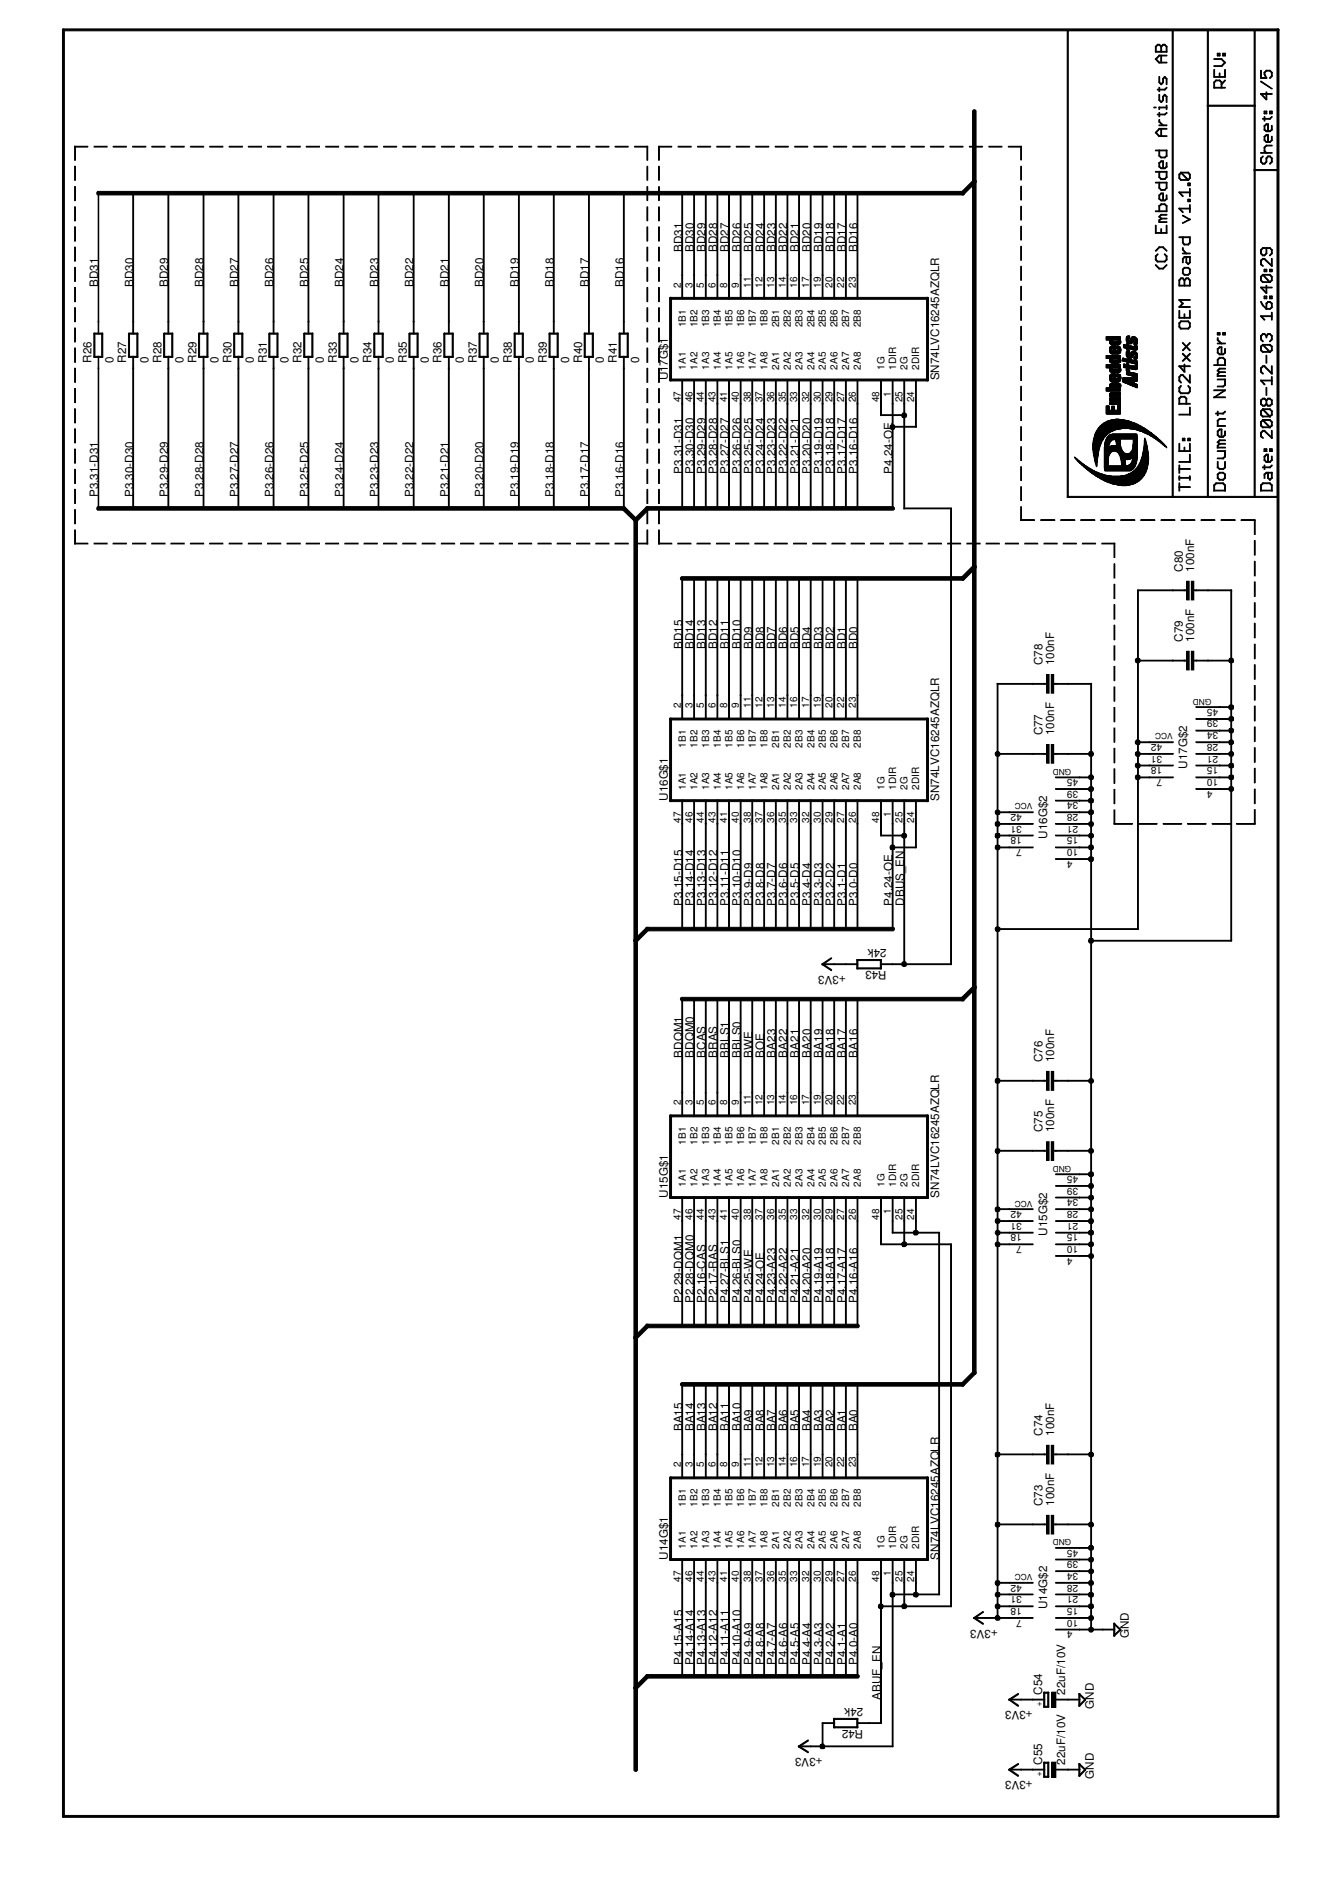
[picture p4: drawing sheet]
<svg xmlns="http://www.w3.org/2000/svg" width="210mm" height="297mm" viewBox="0 0 210 297" stroke-linecap="round" stroke-linejoin="round" font-family="sans-serif">
<defs><g id="words">
<g font-size="1.8">
<text x="106.8" y="39.5" transform="rotate(-90 106.8 39.5)">BD31</text>
<text x="108.6" y="39.5" transform="rotate(-90 108.6 39.5)">BD30</text>
<text x="110.4" y="39.5" transform="rotate(-90 110.4 39.5)">BD29</text>
<text x="112.3" y="39.5" transform="rotate(-90 112.3 39.5)">BD28</text>
<text x="114.1" y="39.5" transform="rotate(-90 114.1 39.5)">BD27</text>
<text x="116" y="39.5" transform="rotate(-90 116 39.5)">BD26</text>
<text x="117.8" y="39.5" transform="rotate(-90 117.8 39.5)">BD25</text>
<text x="119.6" y="39.5" transform="rotate(-90 119.6 39.5)">BD24</text>
<text x="121.4" y="39.5" transform="rotate(-90 121.4 39.5)">BD23</text>
<text x="123.2" y="39.5" transform="rotate(-90 123.2 39.5)">BD22</text>
<text x="125.1" y="39.5" transform="rotate(-90 125.1 39.5)">BD21</text>
<text x="126.9" y="39.5" transform="rotate(-90 126.9 39.5)">BD20</text>
<text x="128.7" y="39.5" transform="rotate(-90 128.7 39.5)">BD19</text>
<text x="130.6" y="39.5" transform="rotate(-90 130.6 39.5)">BD18</text>
<text x="132.4" y="39.5" transform="rotate(-90 132.4 39.5)">BD17</text>
<text x="134.2" y="39.5" transform="rotate(-90 134.2 39.5)">BD16</text>
<text x="15.4" y="44.9" transform="rotate(-90 15.4 44.9)">BD31</text>
<text x="20.9" y="44.9" transform="rotate(-90 20.9 44.9)">BD30</text>
<text x="26.3" y="44.9" transform="rotate(-90 26.3 44.9)">BD29</text>
<text x="31.8" y="44.9" transform="rotate(-90 31.8 44.9)">BD28</text>
<text x="37.3" y="44.9" transform="rotate(-90 37.3 44.9)">BD27</text>
<text x="42.8" y="44.9" transform="rotate(-90 42.8 44.9)">BD26</text>
<text x="48.3" y="44.9" transform="rotate(-90 48.3 44.9)">BD25</text>
<text x="53.8" y="44.9" transform="rotate(-90 53.8 44.9)">BD24</text>
<text x="59.3" y="44.9" transform="rotate(-90 59.3 44.9)">BD23</text>
<text x="64.7" y="44.9" transform="rotate(-90 64.7 44.9)">BD22</text>
<text x="70.2" y="44.9" transform="rotate(-90 70.2 44.9)">BD21</text>
<text x="75.7" y="44.9" transform="rotate(-90 75.7 44.9)">BD20</text>
<text x="81.2" y="44.9" transform="rotate(-90 81.2 44.9)">BD19</text>
<text x="86.7" y="44.9" transform="rotate(-90 86.7 44.9)">BD18</text>
<text x="92.2" y="44.9" transform="rotate(-90 92.2 44.9)">BD17</text>
<text x="97.7" y="44.9" transform="rotate(-90 97.7 44.9)">BD16</text>
<text x="14.3" y="56.8" transform="rotate(-90 14.3 56.8)">R26</text>
<text x="17.8" y="56.8" transform="rotate(-90 17.8 56.8)">0</text>
<text x="19.8" y="56.8" transform="rotate(-90 19.8 56.8)">R27</text>
<text x="23.2" y="56.8" transform="rotate(-90 23.2 56.8)">0</text>
<text x="25.3" y="56.8" transform="rotate(-90 25.3 56.8)">R28</text>
<text x="28.7" y="56.8" transform="rotate(-90 28.7 56.8)">0</text>
<text x="30.8" y="56.8" transform="rotate(-90 30.8 56.8)">R29</text>
<text x="34.2" y="56.8" transform="rotate(-90 34.2 56.8)">0</text>
<text x="36.2" y="56.8" transform="rotate(-90 36.2 56.8)">R30</text>
<text x="39.7" y="56.8" transform="rotate(-90 39.7 56.8)">0</text>
<text x="41.7" y="56.8" transform="rotate(-90 41.7 56.8)">R31</text>
<text x="45.2" y="56.8" transform="rotate(-90 45.2 56.8)">0</text>
<text x="47.2" y="56.8" transform="rotate(-90 47.2 56.8)">R32</text>
<text x="50.7" y="56.8" transform="rotate(-90 50.7 56.8)">0</text>
<text x="52.7" y="56.8" transform="rotate(-90 52.7 56.8)">R33</text>
<text x="56.1" y="56.8" transform="rotate(-90 56.1 56.8)">0</text>
<text x="58.2" y="56.8" transform="rotate(-90 58.2 56.8)">R34</text>
<text x="61.6" y="56.8" transform="rotate(-90 61.6 56.8)">0</text>
<text x="63.7" y="56.8" transform="rotate(-90 63.7 56.8)">R35</text>
<text x="67.1" y="56.8" transform="rotate(-90 67.1 56.8)">0</text>
<text x="69.1" y="56.8" transform="rotate(-90 69.1 56.8)">R36</text>
<text x="72.6" y="56.8" transform="rotate(-90 72.6 56.8)">0</text>
<text x="74.6" y="56.8" transform="rotate(-90 74.6 56.8)">R37</text>
<text x="78.1" y="56.8" transform="rotate(-90 78.1 56.8)">0</text>
<text x="80.1" y="56.8" transform="rotate(-90 80.1 56.8)">R38</text>
<text x="83.6" y="56.8" transform="rotate(-90 83.6 56.8)">0</text>
<text x="85.6" y="56.8" transform="rotate(-90 85.6 56.8)">R39</text>
<text x="89.1" y="56.8" transform="rotate(-90 89.1 56.8)">0</text>
<text x="91.1" y="56.8" transform="rotate(-90 91.1 56.8)">R40</text>
<text x="94.5" y="56.8" transform="rotate(-90 94.5 56.8)">0</text>
<text x="96.6" y="56.8" transform="rotate(-90 96.6 56.8)">R41</text>
<text x="100" y="56.8" transform="rotate(-90 100 56.8)">0</text>
<text x="104.5" y="59.6" transform="rotate(-90 104.5 59.6)">U17G$1</text>
<text x="147" y="59.6" transform="rotate(-90 147 59.6)">SN74LVC16245AZQLR</text>
<text x="15.4" y="77.9" transform="rotate(-90 15.4 77.9)">P3.31-D31</text>
<text x="20.9" y="77.9" transform="rotate(-90 20.9 77.9)">P3.30-D30</text>
<text x="26.3" y="77.9" transform="rotate(-90 26.3 77.9)">P3.29-D29</text>
<text x="31.8" y="77.9" transform="rotate(-90 31.8 77.9)">P3.28-D28</text>
<text x="37.3" y="77.9" transform="rotate(-90 37.3 77.9)">P3.27-D27</text>
<text x="42.8" y="77.9" transform="rotate(-90 42.8 77.9)">P3.26-D26</text>
<text x="48.3" y="77.9" transform="rotate(-90 48.3 77.9)">P3.25-D25</text>
<text x="53.8" y="77.9" transform="rotate(-90 53.8 77.9)">P3.24-D24</text>
<text x="59.3" y="77.9" transform="rotate(-90 59.3 77.9)">P3.23-D23</text>
<text x="64.7" y="77.9" transform="rotate(-90 64.7 77.9)">P3.22-D22</text>
<text x="70.2" y="77.9" transform="rotate(-90 70.2 77.9)">P3.21-D21</text>
<text x="75.7" y="77.9" transform="rotate(-90 75.7 77.9)">P3.20-D20</text>
<text x="81.2" y="77.9" transform="rotate(-90 81.2 77.9)">P3.19-D19</text>
<text x="86.7" y="77.9" transform="rotate(-90 86.7 77.9)">P3.18-D18</text>
<text x="92.2" y="77.9" transform="rotate(-90 92.2 77.9)">P3.17-D17</text>
<text x="97.7" y="77.9" transform="rotate(-90 97.7 77.9)">P3.16-D16</text>
<text x="106.8" y="74.2" transform="rotate(-90 106.8 74.2)">P3.31-D31</text>
<text x="108.6" y="74.2" transform="rotate(-90 108.6 74.2)">P3.30-D30</text>
<text x="110.4" y="74.2" transform="rotate(-90 110.4 74.2)">P3.29-D29</text>
<text x="112.3" y="74.2" transform="rotate(-90 112.3 74.2)">P3.28-D28</text>
<text x="114.1" y="74.2" transform="rotate(-90 114.1 74.2)">P3.27-D27</text>
<text x="116" y="74.2" transform="rotate(-90 116 74.2)">P3.26-D26</text>
<text x="117.8" y="74.2" transform="rotate(-90 117.8 74.2)">P3.25-D25</text>
<text x="119.6" y="74.2" transform="rotate(-90 119.6 74.2)">P3.24-D24</text>
<text x="121.4" y="74.2" transform="rotate(-90 121.4 74.2)">P3.23-D23</text>
<text x="123.2" y="74.2" transform="rotate(-90 123.2 74.2)">P3.22-D22</text>
<text x="125.1" y="74.2" transform="rotate(-90 125.1 74.2)">P3.21-D21</text>
<text x="126.9" y="74.2" transform="rotate(-90 126.9 74.2)">P3.20-D20</text>
<text x="128.7" y="74.2" transform="rotate(-90 128.7 74.2)">P3.19-D19</text>
<text x="130.6" y="74.2" transform="rotate(-90 130.6 74.2)">P3.18-D18</text>
<text x="132.4" y="74.2" transform="rotate(-90 132.4 74.2)">P3.17-D17</text>
<text x="134.2" y="74.2" transform="rotate(-90 134.2 74.2)">P3.16-D16</text>
<text x="139.7" y="74.2" transform="rotate(-90 139.7 74.2)">P4.24-OE</text>
<text x="185.1" y="89.5" transform="rotate(-90 185.1 89.5)">C80</text>
<text x="186.9" y="89.5" transform="rotate(-90 186.9 89.5)">100nF</text>
<text x="106.8" y="101.6" transform="rotate(-90 106.8 101.6)">BD15</text>
<text x="108.6" y="101.6" transform="rotate(-90 108.6 101.6)">BD14</text>
<text x="110.4" y="101.6" transform="rotate(-90 110.4 101.6)">BD13</text>
<text x="112.3" y="101.6" transform="rotate(-90 112.3 101.6)">BD12</text>
<text x="114.1" y="101.6" transform="rotate(-90 114.1 101.6)">BD11</text>
<text x="116" y="101.6" transform="rotate(-90 116 101.6)">BD10</text>
<text x="117.8" y="101.6" transform="rotate(-90 117.8 101.6)">BD9</text>
<text x="119.6" y="101.6" transform="rotate(-90 119.6 101.6)">BD8</text>
<text x="121.4" y="101.6" transform="rotate(-90 121.4 101.6)">BD7</text>
<text x="123.2" y="101.6" transform="rotate(-90 123.2 101.6)">BD6</text>
<text x="125.1" y="101.6" transform="rotate(-90 125.1 101.6)">BD5</text>
<text x="126.9" y="101.6" transform="rotate(-90 126.9 101.6)">BD4</text>
<text x="128.7" y="101.6" transform="rotate(-90 128.7 101.6)">BD3</text>
<text x="130.6" y="101.6" transform="rotate(-90 130.6 101.6)">BD2</text>
<text x="132.4" y="101.6" transform="rotate(-90 132.4 101.6)">BD1</text>
<text x="134.2" y="101.6" transform="rotate(-90 134.2 101.6)">BD0</text>
<text x="185.1" y="100.5" transform="rotate(-90 185.1 100.5)">C79</text>
<text x="186.9" y="100.5" transform="rotate(-90 186.9 100.5)">100nF</text>
<text x="163.2" y="104.2" transform="rotate(-90 163.2 104.2)">C78</text>
<text x="165" y="104.2" transform="rotate(-90 165 104.2)">100nF</text>
<text x="163.2" y="115.1" transform="rotate(-90 163.2 115.1)">C77</text>
<text x="165" y="115.1" transform="rotate(-90 165 115.1)">100nF</text>
<text x="104.5" y="125.4" transform="rotate(-90 104.5 125.4)">U16G$1</text>
<text x="147" y="125.4" transform="rotate(-90 147 125.4)">SN74LVC16245AZQLR</text>
<text x="185.8" y="120.4" transform="rotate(-90 185.8 120.4)">U17G$2</text>
<text x="163.9" y="131.3" transform="rotate(-90 163.9 131.3)">U16G$2</text>
<text x="106.8" y="141.8" transform="rotate(-90 106.8 141.8)">P3.15-D15</text>
<text x="108.6" y="141.8" transform="rotate(-90 108.6 141.8)">P3.14-D14</text>
<text x="110.4" y="141.8" transform="rotate(-90 110.4 141.8)">P3.13-D13</text>
<text x="112.3" y="141.8" transform="rotate(-90 112.3 141.8)">P3.12-D12</text>
<text x="114.1" y="141.8" transform="rotate(-90 114.1 141.8)">P3.11-D11</text>
<text x="116" y="141.8" transform="rotate(-90 116 141.8)">P3.10-D10</text>
<text x="117.8" y="141.8" transform="rotate(-90 117.8 141.8)">P3.9-D9</text>
<text x="119.6" y="141.8" transform="rotate(-90 119.6 141.8)">P3.8-D8</text>
<text x="121.4" y="141.8" transform="rotate(-90 121.4 141.8)">P3.7-D7</text>
<text x="123.2" y="141.8" transform="rotate(-90 123.2 141.8)">P3.6-D6</text>
<text x="125.1" y="141.8" transform="rotate(-90 125.1 141.8)">P3.5-D5</text>
<text x="126.9" y="141.8" transform="rotate(-90 126.9 141.8)">P3.4-D4</text>
<text x="128.7" y="141.8" transform="rotate(-90 128.7 141.8)">P3.3-D3</text>
<text x="130.6" y="141.8" transform="rotate(-90 130.6 141.8)">P3.2-D2</text>
<text x="132.4" y="141.8" transform="rotate(-90 132.4 141.8)">P3.1-D1</text>
<text x="134.2" y="141.8" transform="rotate(-90 134.2 141.8)">P3.0-D0</text>
<text x="139.7" y="141.8" transform="rotate(-90 139.7 141.8)">P4.24-OE</text>
<text x="141.5" y="141.8" transform="rotate(-90 141.5 141.8)">DBUS_EN</text>
<text x="138.8" y="148.6" transform="rotate(-180 138.8 148.6)">24k</text>
<text x="132.4" y="152.8" transform="rotate(-180 132.4 152.8)">+3V3</text>
<text x="138.8" y="152.1" transform="rotate(-180 138.8 152.1)">R43</text>
<text x="106.8" y="165.6" transform="rotate(-90 106.8 165.6)">BDQM1</text>
<text x="108.6" y="165.6" transform="rotate(-90 108.6 165.6)">BDQM0</text>
<text x="110.4" y="165.6" transform="rotate(-90 110.4 165.6)">BCAS</text>
<text x="112.3" y="165.6" transform="rotate(-90 112.3 165.6)">BRAS</text>
<text x="114.1" y="165.6" transform="rotate(-90 114.1 165.6)">BBLS1</text>
<text x="116" y="165.6" transform="rotate(-90 116 165.6)">BBLS0</text>
<text x="117.8" y="165.6" transform="rotate(-90 117.8 165.6)">BWE</text>
<text x="119.6" y="165.6" transform="rotate(-90 119.6 165.6)">BOE</text>
<text x="121.4" y="165.6" transform="rotate(-90 121.4 165.6)">BA23</text>
<text x="123.2" y="165.6" transform="rotate(-90 123.2 165.6)">BA22</text>
<text x="125.1" y="165.6" transform="rotate(-90 125.1 165.6)">BA21</text>
<text x="126.9" y="165.6" transform="rotate(-90 126.9 165.6)">BA20</text>
<text x="128.7" y="165.6" transform="rotate(-90 128.7 165.6)">BA19</text>
<text x="130.6" y="165.6" transform="rotate(-90 130.6 165.6)">BA18</text>
<text x="132.4" y="165.6" transform="rotate(-90 132.4 165.6)">BA17</text>
<text x="134.2" y="165.6" transform="rotate(-90 134.2 165.6)">BA16</text>
<text x="163.2" y="166.3" transform="rotate(-90 163.2 166.3)">C76</text>
<text x="165" y="166.3" transform="rotate(-90 165 166.3)">100nF</text>
<text x="163.2" y="177.3" transform="rotate(-90 163.2 177.3)">C75</text>
<text x="165" y="177.3" transform="rotate(-90 165 177.3)">100nF</text>
<text x="104.5" y="187.5" transform="rotate(-90 104.5 187.5)">U15G$1</text>
<text x="147" y="187.5" transform="rotate(-90 147 187.5)">SN74LVC16245AZQLR</text>
<text x="163.9" y="193.5" transform="rotate(-90 163.9 193.5)">U15G$2</text>
<text x="106.8" y="204" transform="rotate(-90 106.8 204)">P2.29-DQM1</text>
<text x="108.6" y="204" transform="rotate(-90 108.6 204)">P2.28-DQM0</text>
<text x="110.4" y="204" transform="rotate(-90 110.4 204)">P2.16-CAS</text>
<text x="112.3" y="204" transform="rotate(-90 112.3 204)">P2.17-RAS</text>
<text x="114.1" y="204" transform="rotate(-90 114.1 204)">P4.27-BLS1</text>
<text x="116" y="204" transform="rotate(-90 116 204)">P4.26-BLS0</text>
<text x="117.8" y="204" transform="rotate(-90 117.8 204)">P4.25-WE</text>
<text x="119.6" y="204" transform="rotate(-90 119.6 204)">P4.24-OE</text>
<text x="121.4" y="204" transform="rotate(-90 121.4 204)">P4.23-A23</text>
<text x="123.2" y="204" transform="rotate(-90 123.2 204)">P4.22-A22</text>
<text x="125.1" y="204" transform="rotate(-90 125.1 204)">P4.21-A21</text>
<text x="126.9" y="204" transform="rotate(-90 126.9 204)">P4.20-A20</text>
<text x="128.7" y="204" transform="rotate(-90 128.7 204)">P4.19-A19</text>
<text x="130.6" y="204" transform="rotate(-90 130.6 204)">P4.18-A18</text>
<text x="132.4" y="204" transform="rotate(-90 132.4 204)">P4.17-A17</text>
<text x="134.2" y="204" transform="rotate(-90 134.2 204)">P4.16-A16</text>
<text x="106.8" y="224.1" transform="rotate(-90 106.8 224.1)">BA15</text>
<text x="108.6" y="224.1" transform="rotate(-90 108.6 224.1)">BA14</text>
<text x="110.4" y="224.1" transform="rotate(-90 110.4 224.1)">BA13</text>
<text x="112.3" y="224.1" transform="rotate(-90 112.3 224.1)">BA12</text>
<text x="114.1" y="224.1" transform="rotate(-90 114.1 224.1)">BA11</text>
<text x="116" y="224.1" transform="rotate(-90 116 224.1)">BA10</text>
<text x="117.8" y="224.1" transform="rotate(-90 117.8 224.1)">BA9</text>
<text x="119.6" y="224.1" transform="rotate(-90 119.6 224.1)">BA8</text>
<text x="121.4" y="224.1" transform="rotate(-90 121.4 224.1)">BA7</text>
<text x="123.2" y="224.1" transform="rotate(-90 123.2 224.1)">BA6</text>
<text x="125.1" y="224.1" transform="rotate(-90 125.1 224.1)">BA5</text>
<text x="126.9" y="224.1" transform="rotate(-90 126.9 224.1)">BA4</text>
<text x="128.7" y="224.1" transform="rotate(-90 128.7 224.1)">BA3</text>
<text x="130.6" y="224.1" transform="rotate(-90 130.6 224.1)">BA2</text>
<text x="132.4" y="224.1" transform="rotate(-90 132.4 224.1)">BA1</text>
<text x="134.2" y="224.1" transform="rotate(-90 134.2 224.1)">BA0</text>
<text x="163.2" y="224.8" transform="rotate(-90 163.2 224.8)">C74</text>
<text x="165" y="224.8" transform="rotate(-90 165 224.8)">100nF</text>
<text x="163.2" y="235.8" transform="rotate(-90 163.2 235.8)">C73</text>
<text x="165" y="235.8" transform="rotate(-90 165 235.8)">100nF</text>
<text x="104.5" y="244.2" transform="rotate(-90 104.5 244.2)">U14G$1</text>
<text x="147" y="244.2" transform="rotate(-90 147 244.2)">SN74LVC16245AZQLR</text>
<text x="163.9" y="252" transform="rotate(-90 163.9 252)">U14G$2</text>
<text x="156.2" y="255.2" transform="rotate(-180 156.2 255.2)">+3V3</text>
<text x="176.7" y="256.5" transform="rotate(-90 176.7 256.5)">GND</text>
<text x="106.8" y="260.7" transform="rotate(-90 106.8 260.7)">P4.15-A15</text>
<text x="108.6" y="260.7" transform="rotate(-90 108.6 260.7)">P4.14-A14</text>
<text x="110.4" y="260.7" transform="rotate(-90 110.4 260.7)">P4.13-A13</text>
<text x="112.3" y="260.7" transform="rotate(-90 112.3 260.7)">P4.12-A12</text>
<text x="114.1" y="260.7" transform="rotate(-90 114.1 260.7)">P4.11-A11</text>
<text x="116" y="260.7" transform="rotate(-90 116 260.7)">P4.10-A10</text>
<text x="117.8" y="260.7" transform="rotate(-90 117.8 260.7)">P4.9-A9</text>
<text x="119.6" y="260.7" transform="rotate(-90 119.6 260.7)">P4.8-A8</text>
<text x="121.4" y="260.7" transform="rotate(-90 121.4 260.7)">P4.7-A7</text>
<text x="123.2" y="260.7" transform="rotate(-90 123.2 260.7)">P4.6-A6</text>
<text x="125.1" y="260.7" transform="rotate(-90 125.1 260.7)">P4.5-A5</text>
<text x="126.9" y="260.7" transform="rotate(-90 126.9 260.7)">P4.4-A4</text>
<text x="128.7" y="260.7" transform="rotate(-90 128.7 260.7)">P4.3-A3</text>
<text x="130.6" y="260.7" transform="rotate(-90 130.6 260.7)">P4.2-A2</text>
<text x="132.4" y="260.7" transform="rotate(-90 132.4 260.7)">P4.1-A1</text>
<text x="134.2" y="260.7" transform="rotate(-90 134.2 260.7)">P4.0-A0</text>
<text x="135.1" y="267.4" transform="rotate(-180 135.1 267.4)">24k</text>
<text x="137.9" y="266.1" transform="rotate(-90 137.9 266.1)">ABUF_EN</text>
<text x="161.6" y="268" transform="rotate(-180 161.6 268)">+3V3</text>
<text x="163.1" y="265.3" transform="rotate(-90 163.1 265.3)">C54</text>
<text x="166.8" y="265.3" transform="rotate(-90 166.8 265.3)">22uF/10V</text>
<text x="171.2" y="267.5" transform="rotate(-90 171.2 267.5)">GND</text>
<text x="128.7" y="275.3" transform="rotate(-180 128.7 275.3)">+3V3</text>
<text x="135.1" y="270.9" transform="rotate(-180 135.1 270.9)">R42</text>
<text x="161.6" y="278.9" transform="rotate(-180 161.6 278.9)">+3V3</text>
<text x="163.1" y="276.3" transform="rotate(-90 163.1 276.3)">C55</text>
<text x="166.8" y="276.3" transform="rotate(-90 166.8 276.3)">22uF/10V</text>
<text x="171.2" y="278.5" transform="rotate(-90 171.2 278.5)">GND</text>
</g>
<g font-size="1.6">
<text x="106.6" y="45.1" transform="rotate(-90 106.6 45.1)">2</text>
<text x="108.4" y="45.1" transform="rotate(-90 108.4 45.1)">3</text>
<text x="110.2" y="45.1" transform="rotate(-90 110.2 45.1)">5</text>
<text x="112" y="45.1" transform="rotate(-90 112 45.1)">6</text>
<text x="113.8" y="45.1" transform="rotate(-90 113.8 45.1)">8</text>
<text x="115.7" y="45.1" transform="rotate(-90 115.7 45.1)">9</text>
<text x="117.5" y="45.1" transform="rotate(-90 117.5 45.1)">11</text>
<text x="119.3" y="45.1" transform="rotate(-90 119.3 45.1)">12</text>
<text x="121.2" y="45.1" transform="rotate(-90 121.2 45.1)">13</text>
<text x="123" y="45.1" transform="rotate(-90 123 45.1)">14</text>
<text x="124.8" y="45.1" transform="rotate(-90 124.8 45.1)">16</text>
<text x="126.7" y="45.1" transform="rotate(-90 126.7 45.1)">17</text>
<text x="128.5" y="45.1" transform="rotate(-90 128.5 45.1)">19</text>
<text x="130.3" y="45.1" transform="rotate(-90 130.3 45.1)">20</text>
<text x="132.1" y="45.1" transform="rotate(-90 132.1 45.1)">22</text>
<text x="133.9" y="45.1" transform="rotate(-90 133.9 45.1)">23</text>
<text x="107.4" y="51.3" transform="rotate(-90 107.4 51.3)">1B1</text>
<text x="109.2" y="51.3" transform="rotate(-90 109.2 51.3)">1B2</text>
<text x="111" y="51.3" transform="rotate(-90 111 51.3)">1B3</text>
<text x="112.8" y="51.3" transform="rotate(-90 112.8 51.3)">1B4</text>
<text x="114.6" y="51.3" transform="rotate(-90 114.6 51.3)">1B5</text>
<text x="116.5" y="51.3" transform="rotate(-90 116.5 51.3)">1B6</text>
<text x="118.3" y="51.3" transform="rotate(-90 118.3 51.3)">1B7</text>
<text x="120.1" y="51.3" transform="rotate(-90 120.1 51.3)">1B8</text>
<text x="122" y="51.3" transform="rotate(-90 122 51.3)">2B1</text>
<text x="123.8" y="51.3" transform="rotate(-90 123.8 51.3)">2B2</text>
<text x="125.6" y="51.3" transform="rotate(-90 125.6 51.3)">2B3</text>
<text x="127.5" y="51.3" transform="rotate(-90 127.5 51.3)">2B4</text>
<text x="129.3" y="51.3" transform="rotate(-90 129.3 51.3)">2B5</text>
<text x="131.1" y="51.3" transform="rotate(-90 131.1 51.3)">2B6</text>
<text x="132.9" y="51.3" transform="rotate(-90 132.9 51.3)">2B7</text>
<text x="134.7" y="51.3" transform="rotate(-90 134.7 51.3)">2B8</text>
<text x="107.4" y="57.9" transform="rotate(-90 107.4 57.9)">1A1</text>
<text x="109.2" y="57.9" transform="rotate(-90 109.2 57.9)">1A2</text>
<text x="111" y="57.9" transform="rotate(-90 111 57.9)">1A3</text>
<text x="112.8" y="57.9" transform="rotate(-90 112.8 57.9)">1A4</text>
<text x="114.6" y="57.9" transform="rotate(-90 114.6 57.9)">1A5</text>
<text x="116.5" y="57.9" transform="rotate(-90 116.5 57.9)">1A6</text>
<text x="118.3" y="57.9" transform="rotate(-90 118.3 57.9)">1A7</text>
<text x="120.1" y="57.9" transform="rotate(-90 120.1 57.9)">1A8</text>
<text x="122" y="57.9" transform="rotate(-90 122 57.9)">2A1</text>
<text x="123.8" y="57.9" transform="rotate(-90 123.8 57.9)">2A2</text>
<text x="125.6" y="57.9" transform="rotate(-90 125.6 57.9)">2A3</text>
<text x="127.5" y="57.9" transform="rotate(-90 127.5 57.9)">2A4</text>
<text x="129.3" y="57.9" transform="rotate(-90 129.3 57.9)">2A5</text>
<text x="131.1" y="57.9" transform="rotate(-90 131.1 57.9)">2A6</text>
<text x="132.9" y="57.9" transform="rotate(-90 132.9 57.9)">2A7</text>
<text x="134.7" y="57.9" transform="rotate(-90 134.7 57.9)">2A8</text>
<text x="138.4" y="57.9" transform="rotate(-90 138.4 57.9)">1G</text>
<text x="140.3" y="57.9" transform="rotate(-90 140.3 57.9)">1DIR</text>
<text x="142.1" y="57.9" transform="rotate(-90 142.1 57.9)">2G</text>
<text x="143.9" y="57.9" transform="rotate(-90 143.9 57.9)">2DIR</text>
<text x="106.6" y="63" transform="rotate(-90 106.6 63)">47</text>
<text x="108.4" y="63" transform="rotate(-90 108.4 63)">46</text>
<text x="110.2" y="63" transform="rotate(-90 110.2 63)">44</text>
<text x="112" y="63" transform="rotate(-90 112 63)">43</text>
<text x="113.8" y="63" transform="rotate(-90 113.8 63)">41</text>
<text x="115.7" y="63" transform="rotate(-90 115.7 63)">40</text>
<text x="117.5" y="63" transform="rotate(-90 117.5 63)">38</text>
<text x="119.3" y="63" transform="rotate(-90 119.3 63)">37</text>
<text x="121.2" y="63" transform="rotate(-90 121.2 63)">36</text>
<text x="123" y="63" transform="rotate(-90 123 63)">35</text>
<text x="124.8" y="63" transform="rotate(-90 124.8 63)">33</text>
<text x="126.7" y="63" transform="rotate(-90 126.7 63)">32</text>
<text x="128.5" y="63" transform="rotate(-90 128.5 63)">30</text>
<text x="130.3" y="63" transform="rotate(-90 130.3 63)">29</text>
<text x="132.1" y="63" transform="rotate(-90 132.1 63)">27</text>
<text x="133.9" y="63" transform="rotate(-90 133.9 63)">26</text>
<text x="137.6" y="63" transform="rotate(-90 137.6 63)">48</text>
<text x="139.4" y="62.1" transform="rotate(-90 139.4 62.1)">1</text>
<text x="141.3" y="63" transform="rotate(-90 141.3 63)">25</text>
<text x="143.1" y="63" transform="rotate(-90 143.1 63)">24</text>
<text x="106.6" y="110.9" transform="rotate(-90 106.6 110.9)">2</text>
<text x="108.4" y="110.9" transform="rotate(-90 108.4 110.9)">3</text>
<text x="110.2" y="110.9" transform="rotate(-90 110.2 110.9)">5</text>
<text x="112" y="110.9" transform="rotate(-90 112 110.9)">6</text>
<text x="113.8" y="110.9" transform="rotate(-90 113.8 110.9)">8</text>
<text x="115.7" y="110.9" transform="rotate(-90 115.7 110.9)">9</text>
<text x="117.5" y="110.9" transform="rotate(-90 117.5 110.9)">11</text>
<text x="119.3" y="110.9" transform="rotate(-90 119.3 110.9)">12</text>
<text x="121.2" y="110.9" transform="rotate(-90 121.2 110.9)">13</text>
<text x="123" y="110.9" transform="rotate(-90 123 110.9)">14</text>
<text x="124.8" y="110.9" transform="rotate(-90 124.8 110.9)">16</text>
<text x="126.7" y="110.9" transform="rotate(-90 126.7 110.9)">17</text>
<text x="128.5" y="110.9" transform="rotate(-90 128.5 110.9)">19</text>
<text x="130.3" y="110.9" transform="rotate(-90 130.3 110.9)">20</text>
<text x="132.1" y="110.9" transform="rotate(-90 132.1 110.9)">22</text>
<text x="133.9" y="110.9" transform="rotate(-90 133.9 110.9)">23</text>
<text x="190.7" y="112.8" transform="rotate(-180 190.7 112.8)">39</text>
<text x="190.7" y="111" transform="rotate(-180 190.7 111)">45</text>
<text x="107.4" y="117.1" transform="rotate(-90 107.4 117.1)">1B1</text>
<text x="109.2" y="117.1" transform="rotate(-90 109.2 117.1)">1B2</text>
<text x="111" y="117.1" transform="rotate(-90 111 117.1)">1B3</text>
<text x="112.8" y="117.1" transform="rotate(-90 112.8 117.1)">1B4</text>
<text x="114.6" y="117.1" transform="rotate(-90 114.6 117.1)">1B5</text>
<text x="116.5" y="117.1" transform="rotate(-90 116.5 117.1)">1B6</text>
<text x="118.3" y="117.1" transform="rotate(-90 118.3 117.1)">1B7</text>
<text x="120.1" y="117.1" transform="rotate(-90 120.1 117.1)">1B8</text>
<text x="122" y="117.1" transform="rotate(-90 122 117.1)">2B1</text>
<text x="123.8" y="117.1" transform="rotate(-90 123.8 117.1)">2B2</text>
<text x="125.6" y="117.1" transform="rotate(-90 125.6 117.1)">2B3</text>
<text x="127.5" y="117.1" transform="rotate(-90 127.5 117.1)">2B4</text>
<text x="129.3" y="117.1" transform="rotate(-90 129.3 117.1)">2B5</text>
<text x="131.1" y="117.1" transform="rotate(-90 131.1 117.1)">2B6</text>
<text x="132.9" y="117.1" transform="rotate(-90 132.9 117.1)">2B7</text>
<text x="134.7" y="117.1" transform="rotate(-90 134.7 117.1)">2B8</text>
<text x="181.9" y="118.3" transform="rotate(-180 181.9 118.3)">31</text>
<text x="181.9" y="116.5" transform="rotate(-180 181.9 116.5)">42</text>
<text x="190.7" y="116.5" transform="rotate(-180 190.7 116.5)">28</text>
<text x="190.7" y="114.6" transform="rotate(-180 190.7 114.6)">34</text>
<text x="190.7" y="118.3" transform="rotate(-180 190.7 118.3)">21</text>
<text x="107.4" y="123.7" transform="rotate(-90 107.4 123.7)">1A1</text>
<text x="109.2" y="123.7" transform="rotate(-90 109.2 123.7)">1A2</text>
<text x="111" y="123.7" transform="rotate(-90 111 123.7)">1A3</text>
<text x="112.8" y="123.7" transform="rotate(-90 112.8 123.7)">1A4</text>
<text x="114.6" y="123.7" transform="rotate(-90 114.6 123.7)">1A5</text>
<text x="116.5" y="123.7" transform="rotate(-90 116.5 123.7)">1A6</text>
<text x="118.3" y="123.7" transform="rotate(-90 118.3 123.7)">1A7</text>
<text x="120.1" y="123.7" transform="rotate(-90 120.1 123.7)">1A8</text>
<text x="122" y="123.7" transform="rotate(-90 122 123.7)">2A1</text>
<text x="123.8" y="123.7" transform="rotate(-90 123.8 123.7)">2A2</text>
<text x="125.6" y="123.7" transform="rotate(-90 125.6 123.7)">2A3</text>
<text x="127.5" y="123.7" transform="rotate(-90 127.5 123.7)">2A4</text>
<text x="129.3" y="123.7" transform="rotate(-90 129.3 123.7)">2A5</text>
<text x="131.1" y="123.7" transform="rotate(-90 131.1 123.7)">2A6</text>
<text x="132.9" y="123.7" transform="rotate(-90 132.9 123.7)">2A7</text>
<text x="134.7" y="123.7" transform="rotate(-90 134.7 123.7)">2A8</text>
<text x="138.4" y="123.7" transform="rotate(-90 138.4 123.7)">1G</text>
<text x="140.3" y="123.7" transform="rotate(-90 140.3 123.7)">1DIR</text>
<text x="142.1" y="123.7" transform="rotate(-90 142.1 123.7)">2G</text>
<text x="143.9" y="123.7" transform="rotate(-90 143.9 123.7)">2DIR</text>
<text x="168.7" y="125.6" transform="rotate(-180 168.7 125.6)">34</text>
<text x="168.7" y="123.8" transform="rotate(-180 168.7 123.8)">39</text>
<text x="168.7" y="122" transform="rotate(-180 168.7 122)">45</text>
<text x="181.9" y="122" transform="rotate(-180 181.9 122)">7</text>
<text x="181.9" y="120.1" transform="rotate(-180 181.9 120.1)">18</text>
<text x="189.8" y="123.8" transform="rotate(-180 189.8 123.8)">4</text>
<text x="190.7" y="120.1" transform="rotate(-180 190.7 120.1)">15</text>
<text x="190.7" y="122" transform="rotate(-180 190.7 122)">10</text>
<text x="106.6" y="128.8" transform="rotate(-90 106.6 128.8)">47</text>
<text x="108.4" y="128.8" transform="rotate(-90 108.4 128.8)">46</text>
<text x="110.2" y="128.8" transform="rotate(-90 110.2 128.8)">44</text>
<text x="112" y="128.8" transform="rotate(-90 112 128.8)">43</text>
<text x="113.8" y="128.8" transform="rotate(-90 113.8 128.8)">41</text>
<text x="115.7" y="128.8" transform="rotate(-90 115.7 128.8)">40</text>
<text x="117.5" y="128.8" transform="rotate(-90 117.5 128.8)">38</text>
<text x="119.3" y="128.8" transform="rotate(-90 119.3 128.8)">37</text>
<text x="121.2" y="128.8" transform="rotate(-90 121.2 128.8)">36</text>
<text x="123" y="128.8" transform="rotate(-90 123 128.8)">35</text>
<text x="124.8" y="128.8" transform="rotate(-90 124.8 128.8)">33</text>
<text x="126.7" y="128.8" transform="rotate(-90 126.7 128.8)">32</text>
<text x="128.5" y="128.8" transform="rotate(-90 128.5 128.8)">30</text>
<text x="130.3" y="128.8" transform="rotate(-90 130.3 128.8)">29</text>
<text x="132.1" y="128.8" transform="rotate(-90 132.1 128.8)">27</text>
<text x="133.9" y="128.8" transform="rotate(-90 133.9 128.8)">26</text>
<text x="137.6" y="128.8" transform="rotate(-90 137.6 128.8)">48</text>
<text x="139.4" y="127.9" transform="rotate(-90 139.4 127.9)">1</text>
<text x="141.3" y="128.8" transform="rotate(-90 141.3 128.8)">25</text>
<text x="143.1" y="128.8" transform="rotate(-90 143.1 128.8)">24</text>
<text x="159.9" y="131.1" transform="rotate(-180 159.9 131.1)">18</text>
<text x="159.9" y="129.3" transform="rotate(-180 159.9 129.3)">31</text>
<text x="159.9" y="127.5" transform="rotate(-180 159.9 127.5)">42</text>
<text x="168.7" y="129.3" transform="rotate(-180 168.7 129.3)">21</text>
<text x="168.7" y="131.1" transform="rotate(-180 168.7 131.1)">15</text>
<text x="168.7" y="127.5" transform="rotate(-180 168.7 127.5)">28</text>
<text x="159.9" y="132.9" transform="rotate(-180 159.9 132.9)">7</text>
<text x="167.9" y="134.8" transform="rotate(-180 167.9 134.8)">4</text>
<text x="168.7" y="132.9" transform="rotate(-180 168.7 132.9)">10</text>
<text x="106.6" y="173.1" transform="rotate(-90 106.6 173.1)">2</text>
<text x="108.4" y="173.1" transform="rotate(-90 108.4 173.1)">3</text>
<text x="110.2" y="173.1" transform="rotate(-90 110.2 173.1)">5</text>
<text x="112" y="173.1" transform="rotate(-90 112 173.1)">6</text>
<text x="113.8" y="173.1" transform="rotate(-90 113.8 173.1)">8</text>
<text x="115.7" y="173.1" transform="rotate(-90 115.7 173.1)">9</text>
<text x="117.5" y="173.1" transform="rotate(-90 117.5 173.1)">11</text>
<text x="119.3" y="173.1" transform="rotate(-90 119.3 173.1)">12</text>
<text x="121.2" y="173.1" transform="rotate(-90 121.2 173.1)">13</text>
<text x="123" y="173.1" transform="rotate(-90 123 173.1)">14</text>
<text x="124.8" y="173.1" transform="rotate(-90 124.8 173.1)">16</text>
<text x="126.7" y="173.1" transform="rotate(-90 126.7 173.1)">17</text>
<text x="128.5" y="173.1" transform="rotate(-90 128.5 173.1)">19</text>
<text x="130.3" y="173.1" transform="rotate(-90 130.3 173.1)">20</text>
<text x="132.1" y="173.1" transform="rotate(-90 132.1 173.1)">22</text>
<text x="133.9" y="173.1" transform="rotate(-90 133.9 173.1)">23</text>
<text x="107.4" y="179.2" transform="rotate(-90 107.4 179.2)">1B1</text>
<text x="109.2" y="179.2" transform="rotate(-90 109.2 179.2)">1B2</text>
<text x="111" y="179.2" transform="rotate(-90 111 179.2)">1B3</text>
<text x="112.8" y="179.2" transform="rotate(-90 112.8 179.2)">1B4</text>
<text x="114.6" y="179.2" transform="rotate(-90 114.6 179.2)">1B5</text>
<text x="116.5" y="179.2" transform="rotate(-90 116.5 179.2)">1B6</text>
<text x="118.3" y="179.2" transform="rotate(-90 118.3 179.2)">1B7</text>
<text x="120.1" y="179.2" transform="rotate(-90 120.1 179.2)">1B8</text>
<text x="122" y="179.2" transform="rotate(-90 122 179.2)">2B1</text>
<text x="123.8" y="179.2" transform="rotate(-90 123.8 179.2)">2B2</text>
<text x="125.6" y="179.2" transform="rotate(-90 125.6 179.2)">2B3</text>
<text x="127.5" y="179.2" transform="rotate(-90 127.5 179.2)">2B4</text>
<text x="129.3" y="179.2" transform="rotate(-90 129.3 179.2)">2B5</text>
<text x="131.1" y="179.2" transform="rotate(-90 131.1 179.2)">2B6</text>
<text x="132.9" y="179.2" transform="rotate(-90 132.9 179.2)">2B7</text>
<text x="134.7" y="179.2" transform="rotate(-90 134.7 179.2)">2B8</text>
<text x="107.4" y="185.8" transform="rotate(-90 107.4 185.8)">1A1</text>
<text x="109.2" y="185.8" transform="rotate(-90 109.2 185.8)">1A2</text>
<text x="111" y="185.8" transform="rotate(-90 111 185.8)">1A3</text>
<text x="112.8" y="185.8" transform="rotate(-90 112.8 185.8)">1A4</text>
<text x="114.6" y="185.8" transform="rotate(-90 114.6 185.8)">1A5</text>
<text x="116.5" y="185.8" transform="rotate(-90 116.5 185.8)">1A6</text>
<text x="118.3" y="185.8" transform="rotate(-90 118.3 185.8)">1A7</text>
<text x="120.1" y="185.8" transform="rotate(-90 120.1 185.8)">1A8</text>
<text x="122" y="185.8" transform="rotate(-90 122 185.8)">2A1</text>
<text x="123.8" y="185.8" transform="rotate(-90 123.8 185.8)">2A2</text>
<text x="125.6" y="185.8" transform="rotate(-90 125.6 185.8)">2A3</text>
<text x="127.5" y="185.8" transform="rotate(-90 127.5 185.8)">2A4</text>
<text x="129.3" y="185.8" transform="rotate(-90 129.3 185.8)">2A5</text>
<text x="131.1" y="185.8" transform="rotate(-90 131.1 185.8)">2A6</text>
<text x="132.9" y="185.8" transform="rotate(-90 132.9 185.8)">2A7</text>
<text x="134.7" y="185.8" transform="rotate(-90 134.7 185.8)">2A8</text>
<text x="138.4" y="185.8" transform="rotate(-90 138.4 185.8)">1G</text>
<text x="140.3" y="185.8" transform="rotate(-90 140.3 185.8)">1DIR</text>
<text x="142.1" y="185.8" transform="rotate(-90 142.1 185.8)">2G</text>
<text x="143.9" y="185.8" transform="rotate(-90 143.9 185.8)">2DIR</text>
<text x="168.7" y="186" transform="rotate(-180 168.7 186)">39</text>
<text x="168.7" y="184.1" transform="rotate(-180 168.7 184.1)">45</text>
<text x="106.6" y="191" transform="rotate(-90 106.6 191)">47</text>
<text x="108.4" y="191" transform="rotate(-90 108.4 191)">46</text>
<text x="110.2" y="191" transform="rotate(-90 110.2 191)">44</text>
<text x="112" y="191" transform="rotate(-90 112 191)">43</text>
<text x="113.8" y="191" transform="rotate(-90 113.8 191)">41</text>
<text x="115.7" y="191" transform="rotate(-90 115.7 191)">40</text>
<text x="117.5" y="191" transform="rotate(-90 117.5 191)">38</text>
<text x="119.3" y="191" transform="rotate(-90 119.3 191)">37</text>
<text x="121.2" y="191" transform="rotate(-90 121.2 191)">36</text>
<text x="123" y="191" transform="rotate(-90 123 191)">35</text>
<text x="124.8" y="191" transform="rotate(-90 124.8 191)">33</text>
<text x="126.7" y="191" transform="rotate(-90 126.7 191)">32</text>
<text x="128.5" y="191" transform="rotate(-90 128.5 191)">30</text>
<text x="130.3" y="191" transform="rotate(-90 130.3 191)">29</text>
<text x="132.1" y="191" transform="rotate(-90 132.1 191)">27</text>
<text x="133.9" y="191" transform="rotate(-90 133.9 191)">26</text>
<text x="137.6" y="191" transform="rotate(-90 137.6 191)">48</text>
<text x="139.4" y="190.1" transform="rotate(-90 139.4 190.1)">1</text>
<text x="141.3" y="191" transform="rotate(-90 141.3 191)">25</text>
<text x="143.1" y="191" transform="rotate(-90 143.1 191)">24</text>
<text x="159.9" y="191.4" transform="rotate(-180 159.9 191.4)">31</text>
<text x="159.9" y="189.6" transform="rotate(-180 159.9 189.6)">42</text>
<text x="168.7" y="191.4" transform="rotate(-180 168.7 191.4)">21</text>
<text x="168.7" y="189.6" transform="rotate(-180 168.7 189.6)">28</text>
<text x="168.7" y="187.8" transform="rotate(-180 168.7 187.8)">34</text>
<text x="159.9" y="195.1" transform="rotate(-180 159.9 195.1)">7</text>
<text x="159.9" y="193.3" transform="rotate(-180 159.9 193.3)">18</text>
<text x="167.9" y="196.9" transform="rotate(-180 167.9 196.9)">4</text>
<text x="168.7" y="193.3" transform="rotate(-180 168.7 193.3)">15</text>
<text x="168.7" y="195.1" transform="rotate(-180 168.7 195.1)">10</text>
<text x="106.6" y="229.7" transform="rotate(-90 106.6 229.7)">2</text>
<text x="108.4" y="229.7" transform="rotate(-90 108.4 229.7)">3</text>
<text x="110.2" y="229.7" transform="rotate(-90 110.2 229.7)">5</text>
<text x="112" y="229.7" transform="rotate(-90 112 229.7)">6</text>
<text x="113.8" y="229.7" transform="rotate(-90 113.8 229.7)">8</text>
<text x="115.7" y="229.7" transform="rotate(-90 115.7 229.7)">9</text>
<text x="117.5" y="229.7" transform="rotate(-90 117.5 229.7)">11</text>
<text x="119.3" y="229.7" transform="rotate(-90 119.3 229.7)">12</text>
<text x="121.2" y="229.7" transform="rotate(-90 121.2 229.7)">13</text>
<text x="123" y="229.7" transform="rotate(-90 123 229.7)">14</text>
<text x="124.8" y="229.7" transform="rotate(-90 124.8 229.7)">16</text>
<text x="126.7" y="229.7" transform="rotate(-90 126.7 229.7)">17</text>
<text x="128.5" y="229.7" transform="rotate(-90 128.5 229.7)">19</text>
<text x="130.3" y="229.7" transform="rotate(-90 130.3 229.7)">20</text>
<text x="132.1" y="229.7" transform="rotate(-90 132.1 229.7)">22</text>
<text x="133.9" y="229.7" transform="rotate(-90 133.9 229.7)">23</text>
<text x="107.4" y="235.9" transform="rotate(-90 107.4 235.9)">1B1</text>
<text x="109.2" y="235.9" transform="rotate(-90 109.2 235.9)">1B2</text>
<text x="111" y="235.9" transform="rotate(-90 111 235.9)">1B3</text>
<text x="112.8" y="235.9" transform="rotate(-90 112.8 235.9)">1B4</text>
<text x="114.6" y="235.9" transform="rotate(-90 114.6 235.9)">1B5</text>
<text x="116.5" y="235.9" transform="rotate(-90 116.5 235.9)">1B6</text>
<text x="118.3" y="235.9" transform="rotate(-90 118.3 235.9)">1B7</text>
<text x="120.1" y="235.9" transform="rotate(-90 120.1 235.9)">1B8</text>
<text x="122" y="235.9" transform="rotate(-90 122 235.9)">2B1</text>
<text x="123.8" y="235.9" transform="rotate(-90 123.8 235.9)">2B2</text>
<text x="125.6" y="235.9" transform="rotate(-90 125.6 235.9)">2B3</text>
<text x="127.5" y="235.9" transform="rotate(-90 127.5 235.9)">2B4</text>
<text x="129.3" y="235.9" transform="rotate(-90 129.3 235.9)">2B5</text>
<text x="131.1" y="235.9" transform="rotate(-90 131.1 235.9)">2B6</text>
<text x="132.9" y="235.9" transform="rotate(-90 132.9 235.9)">2B7</text>
<text x="134.7" y="235.9" transform="rotate(-90 134.7 235.9)">2B8</text>
<text x="107.4" y="242.5" transform="rotate(-90 107.4 242.5)">1A1</text>
<text x="109.2" y="242.5" transform="rotate(-90 109.2 242.5)">1A2</text>
<text x="111" y="242.5" transform="rotate(-90 111 242.5)">1A3</text>
<text x="112.8" y="242.5" transform="rotate(-90 112.8 242.5)">1A4</text>
<text x="114.6" y="242.5" transform="rotate(-90 114.6 242.5)">1A5</text>
<text x="116.5" y="242.5" transform="rotate(-90 116.5 242.5)">1A6</text>
<text x="118.3" y="242.5" transform="rotate(-90 118.3 242.5)">1A7</text>
<text x="120.1" y="242.5" transform="rotate(-90 120.1 242.5)">1A8</text>
<text x="122" y="242.5" transform="rotate(-90 122 242.5)">2A1</text>
<text x="123.8" y="242.5" transform="rotate(-90 123.8 242.5)">2A2</text>
<text x="125.6" y="242.5" transform="rotate(-90 125.6 242.5)">2A3</text>
<text x="127.5" y="242.5" transform="rotate(-90 127.5 242.5)">2A4</text>
<text x="129.3" y="242.5" transform="rotate(-90 129.3 242.5)">2A5</text>
<text x="131.1" y="242.5" transform="rotate(-90 131.1 242.5)">2A6</text>
<text x="132.9" y="242.5" transform="rotate(-90 132.9 242.5)">2A7</text>
<text x="134.7" y="242.5" transform="rotate(-90 134.7 242.5)">2A8</text>
<text x="138.4" y="242.5" transform="rotate(-90 138.4 242.5)">1G</text>
<text x="140.3" y="242.5" transform="rotate(-90 140.3 242.5)">1DIR</text>
<text x="142.1" y="242.5" transform="rotate(-90 142.1 242.5)">2G</text>
<text x="143.9" y="242.5" transform="rotate(-90 143.9 242.5)">2DIR</text>
<text x="168.7" y="244.5" transform="rotate(-180 168.7 244.5)">39</text>
<text x="168.7" y="242.7" transform="rotate(-180 168.7 242.7)">45</text>
<text x="106.6" y="247.7" transform="rotate(-90 106.6 247.7)">47</text>
<text x="108.4" y="247.7" transform="rotate(-90 108.4 247.7)">46</text>
<text x="110.2" y="247.7" transform="rotate(-90 110.2 247.7)">44</text>
<text x="112" y="247.7" transform="rotate(-90 112 247.7)">43</text>
<text x="113.8" y="247.7" transform="rotate(-90 113.8 247.7)">41</text>
<text x="115.7" y="247.7" transform="rotate(-90 115.7 247.7)">40</text>
<text x="117.5" y="247.7" transform="rotate(-90 117.5 247.7)">38</text>
<text x="119.3" y="247.7" transform="rotate(-90 119.3 247.7)">37</text>
<text x="121.2" y="247.7" transform="rotate(-90 121.2 247.7)">36</text>
<text x="123" y="247.7" transform="rotate(-90 123 247.7)">35</text>
<text x="124.8" y="247.7" transform="rotate(-90 124.8 247.7)">33</text>
<text x="126.7" y="247.7" transform="rotate(-90 126.7 247.7)">32</text>
<text x="128.5" y="247.7" transform="rotate(-90 128.5 247.7)">30</text>
<text x="130.3" y="247.7" transform="rotate(-90 130.3 247.7)">29</text>
<text x="132.1" y="247.7" transform="rotate(-90 132.1 247.7)">27</text>
<text x="133.9" y="247.7" transform="rotate(-90 133.9 247.7)">26</text>
<text x="137.6" y="247.7" transform="rotate(-90 137.6 247.7)">48</text>
<text x="139.4" y="246.8" transform="rotate(-90 139.4 246.8)">1</text>
<text x="141.3" y="247.7" transform="rotate(-90 141.3 247.7)">25</text>
<text x="143.1" y="247.7" transform="rotate(-90 143.1 247.7)">24</text>
<text x="159.9" y="251.8" transform="rotate(-180 159.9 251.8)">18</text>
<text x="159.9" y="249.9" transform="rotate(-180 159.9 249.9)">31</text>
<text x="159.9" y="248.1" transform="rotate(-180 159.9 248.1)">42</text>
<text x="168.7" y="249.9" transform="rotate(-180 168.7 249.9)">21</text>
<text x="168.7" y="251.8" transform="rotate(-180 168.7 251.8)">15</text>
<text x="168.7" y="248.1" transform="rotate(-180 168.7 248.1)">28</text>
<text x="168.7" y="246.3" transform="rotate(-180 168.7 246.3)">34</text>
<text x="159.9" y="253.6" transform="rotate(-180 159.9 253.6)">7</text>
<text x="167.9" y="255.4" transform="rotate(-180 167.9 255.4)">4</text>
<text x="168.7" y="253.6" transform="rotate(-180 168.7 253.6)">10</text>
</g>
<g font-size="1.3">
<text x="189.6" y="109.4" transform="rotate(-180 189.6 109.4)">GND</text>
<text x="183.6" y="114.9" transform="rotate(-180 183.6 114.9)">VCC</text>
<text x="161.6" y="125.8" transform="rotate(-180 161.6 125.8)">VCC</text>
<text x="167.7" y="120.4" transform="rotate(-180 167.7 120.4)">GND</text>
<text x="167.7" y="182.5" transform="rotate(-180 167.7 182.5)">GND</text>
<text x="161.6" y="188" transform="rotate(-180 161.6 188)">VCC</text>
<text x="167.7" y="241" transform="rotate(-180 167.7 241)">GND</text>
<text x="161.6" y="246.5" transform="rotate(-180 161.6 246.5)">VCC</text>
<text x="163.2" y="266.6" transform="rotate(-180 163.2 266.6)">+</text>
<text x="163.2" y="277.5" transform="rotate(-180 163.2 277.5)">+</text>
</g>
</g></defs>
<g fill="#000">
<path d="M15.4 50.3h.1v2h-.1zM15.4 55.8h.1v1.9h-.1z"/>
<path d="M9.8 4.6l.1-.1 .2 .1v279.9l-.2 .1-.1-.1z" fill-rule="evenodd"/>
<path d="M152.4 17.2h.2l.2 .2v11.1l-.2 .2h-.2l-.2-.2v-11.1z" fill-rule="evenodd"/>
<path d="M167.1 4.6l.1 .1v73.2h-.2z" fill-rule="evenodd"/>
<path d="M180.6 16.8h.3h.1l-.4 .1z" fill-rule="evenodd"/>
<path d="M180.8 9.2h.1l.6 .6-.1 .1z" fill-rule="evenodd"/>
<path d="M180.8 7.3h.2l-.1 .9-.1-.1z" fill-rule="evenodd"/>
<path d="M180.8 7.3l.4-.4 .1 .1-.3 .4z" fill-rule="evenodd"/>
<path d="M181.4 18.8h.1v.3z" fill-rule="evenodd"/>
<path d="M181.4 17.7h.1v.6l-.1-.1z" fill-rule="evenodd"/>
<path d="M181.4 16.8h.1v.3z" fill-rule="evenodd"/>
<path d="M181.4 15.7l.1-.1 .3 .4h-.1z" fill-rule="evenodd"/>
<path d="M181.4 14.8h.1v.9h-.1z" fill-rule="evenodd"/>
<path d="M181.4 13.7h.1v.7l-.1-.1z" fill-rule="evenodd"/>
<path d="M181.4 12.9l.1-.1 .3 .4-.1 .1z" fill-rule="evenodd"/>
<path d="M181.4 12h.1v1l-.1-.1z" fill-rule="evenodd"/>
<path d="M181.4 8.7h.1l-.6 .6-.1-.1z" fill-rule="evenodd"/>
<path d="M181.1 7l.4-.1v.1l-.3 .1z" fill-rule="evenodd"/>
<path d="M181.4 7l.1-.1 .3 .4-.1 .1z" fill-rule="evenodd"/>
<path d="M181.7 8.7h.1v1.2l-.1-.1z" fill-rule="evenodd"/>
<path d="M181.7 7.3h.1v.9l-.1-.1z" fill-rule="evenodd"/>
<path d="M182 15.1h.1v.6h-.1z" fill-rule="evenodd"/>
<path d="M181.7 16l.3-.4 .1 .1-.3 .3z" fill-rule="evenodd"/>
<path d="M182 12.3h.1v.7l-.1-.1z" fill-rule="evenodd"/>
<path d="M181.7 13.2l.3-.4 .1 .1-.3 .4z" fill-rule="evenodd"/>
<path d="M181.7 7.3l.3-.4 .1 .1-.3 .4z" fill-rule="evenodd"/>
<path d="M181.4 19h.1l.6 .6-.1 .1z" fill-rule="evenodd"/>
<path d="M181.1 17.9h1.2h.1l-1.2 .1z" fill-rule="evenodd"/>
<path d="M182.3 14.8l.4 .3-.1 .1-.4-.3z" fill-rule="evenodd"/>
<path d="M182.3 14.8l.1 .1-.4 .3v-.1z" fill-rule="evenodd"/>
<path d="M181.1 14h1.2l.1 .1h-1.2z" fill-rule="evenodd"/>
<path d="M182.2 12h.1l.4 .4h-.1z" fill-rule="evenodd"/>
<path d="M182.2 12l.2 .1-.4 .3z" fill-rule="evenodd"/>
<path d="M182 7l.3-.1 .1 .1-.4 .1z" fill-rule="evenodd"/>
<path d="M182.2 7l.1-.1 .4 .4-.1 .1z" fill-rule="evenodd"/>
<path d="M181.4 19.6h1.2h.1l-1.3 .1z" fill-rule="evenodd"/>
<path d="M182.2 17.9l.4-.3 .1 .1-.4 .3z" fill-rule="evenodd"/>
<path d="M181.4 16.8h1.2h.1l-1.3 .1z" fill-rule="evenodd"/>
<path d="M182.5 16.5h.2l-.1 .6h-.1z" fill-rule="evenodd"/>
<path d="M182.5 15.1h.2l-.1 .9h-.1z" fill-rule="evenodd"/>
<path d="M182.2 14l.4-.3h.1l-.4 .4z" fill-rule="evenodd"/>
<path d="M182.5 12.3h.2l-.1 1-.1-.1z" fill-rule="evenodd"/>
<path d="M181.4 9.8l1.2-.1 .1 .1-1.3 .1z" fill-rule="evenodd"/>
<path d="M181.4 8.7l1.2-.1 .1 .1-1.3 .1z" fill-rule="evenodd"/>
<path d="M180.8 8.1l1.8-.1 .1 .1-1.8 .1z" fill-rule="evenodd"/>
<path d="M182.5 7.3h.2l-.1 .9-.1-.1z" fill-rule="evenodd"/>
<path d="M167.1 4.6h16.5v.1l-16.5 .1z" fill-rule="evenodd"/>
<path d="M183.5 4.6l.1 .1v73.2h-.1z" fill-rule="evenodd"/>
<path d="M189 4.6l.1 .1v11.9h-.1z" fill-rule="evenodd"/>
<path d="M189 16.5h.1v61.4h-.1z" fill-rule="evenodd"/>
<path d="M183.5 4.6h5.6v.1l-5.6 .1z" fill-rule="evenodd"/>
<path d="M190 12.9h.1v.9h-.1z" fill-rule="evenodd"/>
<path d="M190 10.9h.1v1.2h-.1z" fill-rule="evenodd"/>
<path d="M190 12.9l.3-.4 .1 .1-.3 .4z" fill-rule="evenodd"/>
<path d="M190.5 8.4h.2l-.1 .4z" fill-rule="evenodd"/>
<path d="M190.3 12.6l.6-.1 .1 .1-.7 .1z" fill-rule="evenodd"/>
<path d="M190.8 12.6l.1-.1 .4 .4-.1 .1z" fill-rule="evenodd"/>
<path d="M190.8 11.5h.2l-.1 .6h-.1z" fill-rule="evenodd"/>
<path d="M190.5 8.4l.4-.1 .1 .1-.4 .1z" fill-rule="evenodd"/>
<path d="M190.8 8.4h.2l-.1 .4z" fill-rule="evenodd"/>
<path d="M190.5 8.7l.4-.1 .1 .1-.4 .1z" fill-rule="evenodd"/>
<path d="M191.1 12.9h.2l-.1 .9h-.1z" fill-rule="evenodd"/>
<path d="M190 10.3h1.2l.1 .1h-1.3z" fill-rule="evenodd"/>
<path d="M191.1 9.2h.1l.6 .6-.1 .1z" fill-rule="evenodd"/>
<path d="M190 9.2h1.2l.1 .1h-1.3z" fill-rule="evenodd"/>
<path d="M191.4 8.4h.1v.4z" fill-rule="evenodd"/>
<path d="M190 13.7h1.8v.1h-1.8z" fill-rule="evenodd"/>
<path d="M191.7 12.6h.1l-.6 .7-.1-.1z" fill-rule="evenodd"/>
<path d="M190 12h1.8v.1h-1.8z" fill-rule="evenodd"/>
<path d="M191.7 10.9h.1v1.2h-.1z" fill-rule="evenodd"/>
<path d="M191.1 10.3l.6-.6 .1 .1-.5 .6z" fill-rule="evenodd"/>
<path d="M191.4 8.4l.4-.1v.1l-.4 .1z" fill-rule="evenodd"/>
<path d="M191.7 8.4h.1v.4z" fill-rule="evenodd"/>
<path d="M191.4 8.7l.4-.1v.1l-.4 .1z" fill-rule="evenodd"/>
<path d="M189 4.6h7.4l.1 .1-7.5 .1z" fill-rule="evenodd"/>
<path d="M196.3 16.5h.2l-.1 10.2h-.1z" fill-rule="evenodd"/>
<path d="M189 16.5h7.4l.1 .1h-7.5z" fill-rule="evenodd"/>
<path d="M196.3 4.6l.2 .1-.1 11.9h-.1z" fill-rule="evenodd"/>
<path d="M197.3 14.7l.1-.1 .9 1h-.1z" fill-rule="evenodd"/>
<path d="M197.3 11h.1v1.3l-.1-.1z" fill-rule="evenodd"/>
<path d="M197.9 19.7h.1v.7l-.1-.1z" fill-rule="evenodd"/>
<path d="M197.9 18.3h.1v.7l-.1-.1z" fill-rule="evenodd"/>
<path d="M197.9 17.4h.1v.4z" fill-rule="evenodd"/>
<path d="M197.9 11.6h.1l.2 .7z" fill-rule="evenodd"/>
<path d="M197.9 11.3h.1v.4l-.1-.1z" fill-rule="evenodd"/>
<path d="M197.9 19.7l.3-.3h.1l-.3 .4z" fill-rule="evenodd"/>
<path d="M197.9 17.4h.3l.1 .1h-.4z" fill-rule="evenodd"/>
<path d="M198.2 17.4h.1l-.1 .4z" fill-rule="evenodd"/>
<path d="M197.9 17.7h.3l.1 .1h-.4z" fill-rule="evenodd"/>
<path d="M198.2 14.4h.1l-.1 1.2z" fill-rule="evenodd"/>
<path d="M197.3 12.2l.9-.1 .1 .1-.9 .1z" fill-rule="evenodd"/>
<path d="M197.9 11.3l.3-.3h.1l-.3 .4z" fill-rule="evenodd"/>
<path d="M198.2 19.4h.3v.1h-.3z" fill-rule="evenodd"/>
<path d="M198.4 19.4h.1v1.2h-.1z" fill-rule="evenodd"/>
<path d="M197.6 18.6l1.2-.1v.1l-1.1 .1z" fill-rule="evenodd"/>
<path d="M198.7 17.4h.1v.4z" fill-rule="evenodd"/>
<path d="M198.2 11h.6v.1h-.6z" fill-rule="evenodd"/>
<path d="M198.7 11h.1l.3 .4z" fill-rule="evenodd"/>
<path d="M199 19.7h.1v.7l-.1-.1z" fill-rule="evenodd"/>
<path d="M198.7 18.6l.4-.4v.1l-.3 .4z" fill-rule="evenodd"/>
<path d="M198.7 17.4h.4v.1h-.3z" fill-rule="evenodd"/>
<path d="M199 17.4h.1v.4z" fill-rule="evenodd"/>
<path d="M198.7 17.7h.4v.1h-.3z" fill-rule="evenodd"/>
<path d="M197.3 14.7l1.8-.1v.1l-1.7 .1z" fill-rule="evenodd"/>
<path d="M197.3 12.7h.1l1.7 1.2z" fill-rule="evenodd"/>
<path d="M199.1 11.3v.7l-.1-.1z" fill-rule="evenodd"/>
<path d="M198.7 12.2l.4-.3-.3 .4z" fill-rule="evenodd"/>
<path d="M200 4.6l.1 .1v22h-.2z" fill-rule="evenodd"/>
<path d="M196.3 4.6h3.8v.1l-3.8 .1z" fill-rule="evenodd"/>
<path d="M199.9 4.6l.1-.1 .2 .1v279.9l-.1 .1-.2-.1z" fill-rule="evenodd"/>
<path d="M9.8 4.6l.1-.1h190.2l.1 .2-.1 .1h-190.2z" fill-rule="evenodd"/>
<path d="M11.7 22.9h.1v2.2h-.1z" fill-rule="evenodd"/>
<path d="M11.7 26l.1 .1v2.1h-.1z" fill-rule="evenodd"/>
<path d="M11.7 29.2l.1 .1v2.1h-.1z" fill-rule="evenodd"/>
<path d="M11.7 32.4h.1v2.2h-.1z" fill-rule="evenodd"/>
<path d="M11.7 35.5l.1 .1v2.2h-.1z" fill-rule="evenodd"/>
<path d="M11.7 38.7h.1v2.2h-.1z" fill-rule="evenodd"/>
<path d="M11.7 22.9h2l.1 .1h-2.1z" fill-rule="evenodd"/>
<path d="M17.7 22.9h2.1v.1h-2.1z" fill-rule="evenodd"/>
<path d="M20.8 30.2h.1v20.2h-.1z" fill-rule="evenodd"/>
<path d="M20.7 22.9h2.1v.1h-2z" fill-rule="evenodd"/>
<path d="M23.7 22.9h2.1v.1h-2z" fill-rule="evenodd"/>
<path d="M26.3 30.2h.1v20.2h-.1z" fill-rule="evenodd"/>
<path d="M26.8 22.9h2v.1h-2z" fill-rule="evenodd"/>
<path d="M29.8 22.9h2.1v.1h-2.1z" fill-rule="evenodd"/>
<path d="M31.8 30.2h.1v20.2h-.1z" fill-rule="evenodd"/>
<path d="M32.8 22.9h2.1v.1h-2z" fill-rule="evenodd"/>
<path d="M37.3 30.2h.1v20.2h-.1z" fill-rule="evenodd"/>
<path d="M35.9 22.9h2v.1h-2z" fill-rule="evenodd"/>
<path d="M38.9 22.9h2v.1h-2z" fill-rule="evenodd"/>
<path d="M42.8 30.2h.1v20.2h-.1z" fill-rule="evenodd"/>
<path d="M41.9 22.9h2v.1h-2z" fill-rule="evenodd"/>
<path d="M44.9 22.9h2.1v.1h-2z" fill-rule="evenodd"/>
<path d="M48.2 30.2h.1v20.2h-.1z" fill-rule="evenodd"/>
<path d="M47.9 22.9h2.1v.1h-2z" fill-rule="evenodd"/>
<path d="M51 22.9h2v.1h-2z" fill-rule="evenodd"/>
<path d="M53.7 30.2h.1v20.2h-.1z" fill-rule="evenodd"/>
<path d="M54 22.9h2v.1h-2z" fill-rule="evenodd"/>
<path d="M57 22.9h2.1v.1h-2.1z" fill-rule="evenodd"/>
<path d="M59.2 30.2h.1v20.2h-.1z" fill-rule="evenodd"/>
<path d="M60 22.9h2.1v.1h-2z" fill-rule="evenodd"/>
<path d="M64.7 30.2h.1v20.2h-.1z" fill-rule="evenodd"/>
<path d="M63 22.9h2.1v.1h-2z" fill-rule="evenodd"/>
<path d="M66.1 22.9h2v.1h-2z" fill-rule="evenodd"/>
<path d="M70.2 30.2h.1v20.2h-.1z" fill-rule="evenodd"/>
<path d="M69.1 22.9h2l.1 .1h-2.1z" fill-rule="evenodd"/>
<path d="M72.1 22.9h2l.1 .1h-2.1z" fill-rule="evenodd"/>
<path d="M75.6 30.2h.2l-.1 20.2h-.1z" fill-rule="evenodd"/>
<path d="M75.1 22.9h2.1v.1h-2z" fill-rule="evenodd"/>
<path d="M78.1 22.9h2.1v.1h-2z" fill-rule="evenodd"/>
<path d="M81.2 30.2h.1l-.1 20.2z" fill-rule="evenodd"/>
<path d="M81.2 22.9h2v.1h-2z" fill-rule="evenodd"/>
<path d="M84.2 22.9h2l.1 .1h-2.1z" fill-rule="evenodd"/>
<path d="M86.6 30.2h.1v20.2h-.1z" fill-rule="evenodd"/>
<path d="M87.2 22.9h2l.1 .1h-2.1z" fill-rule="evenodd"/>
<path d="M92.1 30.2h.1v20.2h-.1z" fill-rule="evenodd"/>
<path d="M90.3 22.9h2v.1h-2z" fill-rule="evenodd"/>
<path d="M93.3 22.9h2v.1h-2z" fill-rule="evenodd"/>
<path d="M97.6 30.2h.1v20.2h-.1z" fill-rule="evenodd"/>
<path d="M96.3 22.9h2v.1h-2z" fill-rule="evenodd"/>
<path d="M101.3 38.7h.1l-.1 2.2z" fill-rule="evenodd"/>
<path d="M101.3 35.6h.1l-.1 2.2v-.1z" fill-rule="evenodd"/>
<path d="M101.3 32.4h.1l-.1 2.2v-.1z" fill-rule="evenodd"/>
<path d="M101.3 29.3h.1l-.1 2.1z" fill-rule="evenodd"/>
<path d="M101.3 26.1h.1l-.1 2.1z" fill-rule="evenodd"/>
<path d="M101.3 22.9h.1l-.1 2.2z" fill-rule="evenodd"/>
<path d="M99.3 22.9h2l.1 .1h-2z" fill-rule="evenodd"/>
<path d="M103.1 22.9h.1v2.2h-.1z" fill-rule="evenodd"/>
<path d="M103.1 26.1h.1v2.1h-.1z" fill-rule="evenodd"/>
<path d="M103.1 29.3h.1v2.1h-.1z" fill-rule="evenodd"/>
<path d="M103.1 32.4h.1v2.2l-.1-.1z" fill-rule="evenodd"/>
<path d="M103.1 35.6h.1v2.2l-.1-.1z" fill-rule="evenodd"/>
<path d="M103.1 38.7h.1v2.2h-.1z" fill-rule="evenodd"/>
<path d="M103.1 22.9h2l.1 .1h-2.1z" fill-rule="evenodd"/>
<path d="M106.7 30.2h.1v12.9h-.1z" fill-rule="evenodd"/>
<path d="M106.1 22.9h2.1v.1h-2z" fill-rule="evenodd"/>
<path d="M108.6 30.2h.1v12.9h-.1z" fill-rule="evenodd"/>
<path d="M110.4 30.2h.1v12.9h-.1z" fill-rule="evenodd"/>
<path d="M109.2 22.9h2l.1 .1h-2.1z" fill-rule="evenodd"/>
<path d="M112.2 30.2h.2l-.1 12.9h-.1z" fill-rule="evenodd"/>
<path d="M114 30.2h.2l-.1 12.9h-.1z" fill-rule="evenodd"/>
<path d="M112.2 22.9h2.1v.1h-2.1z" fill-rule="evenodd"/>
<path d="M115.9 30.2h.1v12.9h-.1z" fill-rule="evenodd"/>
<path d="M115.2 22.9h2.1v.1h-2z" fill-rule="evenodd"/>
<path d="M117.7 30.2h.1v12.9h-.1z" fill-rule="evenodd"/>
<path d="M119.5 30.2h.2l-.1 12.9h-.1z" fill-rule="evenodd"/>
<path d="M118.3 22.9h2l.1 .1h-2.1z" fill-rule="evenodd"/>
<path d="M121.4 30.2h.1v12.9h-.1z" fill-rule="evenodd"/>
<path d="M123.2 30.2h.1v12.9h-.1z" fill-rule="evenodd"/>
<path d="M121.3 22.9h2.1v.1h-2z" fill-rule="evenodd"/>
<path d="M125 30.2h.1v12.9h-.1z" fill-rule="evenodd"/>
<path d="M124.4 22.9h2v.1h-2z" fill-rule="evenodd"/>
<path d="M126.8 30.2h.2l-.1 12.9h-.1z" fill-rule="evenodd"/>
<path d="M128.7 30.2h.1v12.9h-.1z" fill-rule="evenodd"/>
<path d="M127.4 22.9h2.1v.1h-2.1z" fill-rule="evenodd"/>
<path d="M130.5 30.2h.1v12.9h-.1z" fill-rule="evenodd"/>
<path d="M132.3 30.2h.2l-.1 12.9h-.1z" fill-rule="evenodd"/>
<path d="M130.4 22.9h2.1v.1h-2z" fill-rule="evenodd"/>
<path d="M134.2 30.2h.1l-.1 12.9z" fill-rule="evenodd"/>
<path d="M133.5 22.9h2l.1 .1h-2.1z" fill-rule="evenodd"/>
<path d="M136.5 22.9h2.1v.1h-2z" fill-rule="evenodd"/>
<path d="M139.6 22.9h2v.1h-2z" fill-rule="evenodd"/>
<path d="M142.6 22.9h2.1v.1h-2.1z" fill-rule="evenodd"/>
<path d="M145.6 22.9h2.1v.1h-2z" fill-rule="evenodd"/>
<path d="M148.7 22.9h2v.1h-2z" fill-rule="evenodd"/>
<path d="M15.3 30h135.5l.2 .1v.3l-.2 .1h-135.5l-.1-.1z" fill-rule="evenodd"/>
<path d="M152.2 28.3l.2-.1h.2l.2 .1v60.6l-.2 .1-.4-.1z" fill-rule="evenodd"/>
<path d="M150.4 30.1l2-1.9h.2l.2 .1v.2l-2 2-.4-.1z" fill-rule="evenodd"/>
<path d="M151.7 22.9h2.1v.1h-2z" fill-rule="evenodd"/>
<path d="M154.8 22.9h2v.1h-2z" fill-rule="evenodd"/>
<path d="M159.8 38.6h.1v2.2l-.1-.1z" fill-rule="evenodd"/>
<path d="M159.8 35.4l.1 .1v2.1l-.1-.1z" fill-rule="evenodd"/>
<path d="M159.8 32.3h.1v2.2l-.1-.1z" fill-rule="evenodd"/>
<path d="M159.8 29.2h.1v2.1h-.1z" fill-rule="evenodd"/>
<path d="M159.8 26.1h.1v2.1h-.1z" fill-rule="evenodd"/>
<path d="M159.8 22.9h.1v2.2l-.1-.1z" fill-rule="evenodd"/>
<path d="M157.8 22.9h2.1v.1h-2z" fill-rule="evenodd"/>
<path d="M180.8 35.3h.2l-.1 1.2h-.1z" fill-rule="evenodd"/>
<path d="M180.8 20.7h.1l.6 .6-.1 .1z" fill-rule="evenodd"/>
<path d="M180.8 40.1l.4-.3h.1l-.3 .4z" fill-rule="evenodd"/>
<path d="M180.8 39.2l.6-.5h.1l-.5 .6z" fill-rule="evenodd"/>
<path d="M181.4 34.5h.1v.3z" fill-rule="evenodd"/>
<path d="M181.4 33.9h.1l.3 .3-.1 .1z" fill-rule="evenodd"/>
<path d="M181.4 32.2h.1v.9h-.1z" fill-rule="evenodd"/>
<path d="M181.4 30.6h.1v.6h-.1z" fill-rule="evenodd"/>
<path d="M181.4 29.4l.4 .3v.1l-.4-.3z" fill-rule="evenodd"/>
<path d="M181.4 28.6h.1v.9h-.1z" fill-rule="evenodd"/>
<path d="M181.4 27.7h.1l.3 .4h-.1z" fill-rule="evenodd"/>
<path d="M181.4 26.8l.1 .1v.9h-.1z" fill-rule="evenodd"/>
<path d="M181.4 25.5h.1v.7l-.1-.1z" fill-rule="evenodd"/>
<path d="M181.4 23.5h.1v1l-.1-.1z" fill-rule="evenodd"/>
<path d="M181.4 20.2h.1l-.6 .6-.1-.1z" fill-rule="evenodd"/>
<path d="M181.7 35.9h.1v.6h-.1z" fill-rule="evenodd"/>
<path d="M181.4 34.5l.3-.3h.1l-.3 .3z" fill-rule="evenodd"/>
<path d="M181.4 33.9l.3-.3h.1l-.3 .4z" fill-rule="evenodd"/>
<path d="M181.4 32.2l.3-.3 .1 .1-.3 .3z" fill-rule="evenodd"/>
<path d="M181.4 30.6l.3-.4 .1 .1-.3 .3z" fill-rule="evenodd"/>
<path d="M181.4 25.5l.3-.3h.1l-.3 .4z" fill-rule="evenodd"/>
<path d="M181.7 20.2h.1v1.2l-.1-.1z" fill-rule="evenodd"/>
<path d="M181.4 31.1h.1l.3 .3-.1 .1z" fill-rule="evenodd"/>
<path d="M181.4 26.1l.1-.1 .3 .4h-.1z" fill-rule="evenodd"/>
<path d="M181.4 24.4l.1-.1 .3 .4h-.1z" fill-rule="evenodd"/>
<path d="M182 38.7h.1l.6 .6h-.1z" fill-rule="evenodd"/>
<path d="M181.4 38.7h.7l-.7 .1z" fill-rule="evenodd"/>
<path d="M181.7 30.3l.4-.1v.1l-.4 .1z" fill-rule="evenodd"/>
<path d="M182 30.3h.1v1.2l-.1-.1z" fill-rule="evenodd"/>
<path d="M181.7 25.2h.4v.1h-.4z" fill-rule="evenodd"/>
<path d="M182 25.2h.1v1.2h-.1z" fill-rule="evenodd"/>
<path d="M182.2 39.8h.1l.4 .3-.2 .1z" fill-rule="evenodd"/>
<path d="M181.7 31.9h.6l.1 .1h-.7z" fill-rule="evenodd"/>
<path d="M181.7 31.4l.6-.1 .1 .1-.7 .1z" fill-rule="evenodd"/>
<path d="M181.7 29.7h.6l.1 .1h-.7z" fill-rule="evenodd"/>
<path d="M181.7 28h.6l.1 .1h-.7z" fill-rule="evenodd"/>
<path d="M181.7 26.3h.6l.1 .1h-.7z" fill-rule="evenodd"/>
<path d="M181.7 24.6h.6l.1 .1h-.7z" fill-rule="evenodd"/>
<path d="M180.8 36.4h1.8l.1 .1h-1.8z" fill-rule="evenodd"/>
<path d="M182.5 35.3h.2l-.1 1.2h-.1z" fill-rule="evenodd"/>
<path d="M181.4 34.8l1.2-.1 .1 .1h-1.3z" fill-rule="evenodd"/>
<path d="M181.7 34.2h.9h.1l-1 .1z" fill-rule="evenodd"/>
<path d="M181.7 33.6h.9l.1 .1h-1z" fill-rule="evenodd"/>
<path d="M180.8 33.1l1.8-.1 .1 .1h-1.8z" fill-rule="evenodd"/>
<path d="M182.5 32.2h.2l-.1 .9h-.1z" fill-rule="evenodd"/>
<path d="M182.5 30.6h.2l-.1 .6h-.1z" fill-rule="evenodd"/>
<path d="M182.2 31.4l.4-.3h.1l-.4 .4z" fill-rule="evenodd"/>
<path d="M180.8 28.6l1.8-.1 .1 .1-1.8 .1z" fill-rule="evenodd"/>
<path d="M182.5 28.6h.2l-.1 .9h-.1z" fill-rule="evenodd"/>
<path d="M182.2 29.7l.4-.3h.1l-.4 .4z" fill-rule="evenodd"/>
<path d="M180.9 26.8h1.7l.1 .1-1.8 .1z" fill-rule="evenodd"/>
<path d="M182.6 26.8l.1 .1-.1 .9h-.1z" fill-rule="evenodd"/>
<path d="M182.2 28l.4-.3h.1l-.4 .4z" fill-rule="evenodd"/>
<path d="M182.5 25.5h.2l-.1 .7-.1-.1z" fill-rule="evenodd"/>
<path d="M182.2 26.3l.4-.3 .1 .1-.4 .3z" fill-rule="evenodd"/>
<path d="M180.8 23.5h1.8l.1 .1h-1.8z" fill-rule="evenodd"/>
<path d="M182.5 23.5h.2l-.1 1-.1-.1z" fill-rule="evenodd"/>
<path d="M182.2 24.6l.4-.3 .1 .1-.4 .3z" fill-rule="evenodd"/>
<path d="M181.4 21.3h1.2h.1l-1.3 .1z" fill-rule="evenodd"/>
<path d="M181.4 20.2l1.2-.1 .1 .1h-1.3z" fill-rule="evenodd"/>
<path d="M182.3 31.9l.4 .3-.1 .1-.4-.3z" fill-rule="evenodd"/>
<path d="M184.5 32.6h.1l.6 .6-.1 .1z" fill-rule="evenodd"/>
<path d="M184.5 30.1h.1l.6 .6-.1 .1z" fill-rule="evenodd"/>
<path d="M184.6 27.8l.3 .4-.4-.3z" fill-rule="evenodd"/>
<path d="M184.5 27.3h.2l-.1 .6h-.1z" fill-rule="evenodd"/>
<path d="M184.8 27l.1 .1-.3 .3z" fill-rule="evenodd"/>
<path d="M184.8 27h.1l1.2 1.2h-.2z" fill-rule="evenodd"/>
<path d="M185.1 39.1l.1-.1 .6 .7-.2 .1z" fill-rule="evenodd"/>
<path d="M185.1 38.8h.1v.4z" fill-rule="evenodd"/>
<path d="M185.1 38h.1l.2 .4z" fill-rule="evenodd"/>
<path d="M185.1 37.1h.1v1l-.1-.1z" fill-rule="evenodd"/>
<path d="M185.3 38.3l.7-.1 .1 .1-.7 .1z" fill-rule="evenodd"/>
<path d="M185.9 31.2h.2l-.1 .4z" fill-rule="evenodd"/>
<path d="M185.9 28.7h.2l-.1 .4z" fill-rule="evenodd"/>
<path d="M184.8 28.1h1.2l.1 .1h-1.3z" fill-rule="evenodd"/>
<path d="M184.8 27h1.2l.1 .1h-1.3z" fill-rule="evenodd"/>
<path d="M185.9 27h.1l.3 .3-.1 .1z" fill-rule="evenodd"/>
<path d="M185.1 39.7l1.2-.1v.1l-1.2 .1z" fill-rule="evenodd"/>
<path d="M184.5 37.1h1.8v.1h-1.7z" fill-rule="evenodd"/>
<path d="M186.2 37.1h.1v1l-.1-.1z" fill-rule="evenodd"/>
<path d="M186.2 38h.1l-.3 .4z" fill-rule="evenodd"/>
<path d="M185.1 34.9l1.2-.6-1.1 .7z" fill-rule="evenodd"/>
<path d="M185.1 33.7l1.2 .7z" fill-rule="evenodd"/>
<path d="M184.5 32.6h1.8v.1h-1.7z" fill-rule="evenodd"/>
<path d="M186.2 32.1h.1v1.2l-.1-.1z" fill-rule="evenodd"/>
<path d="M185.9 31.5h.4l-.3 .1z" fill-rule="evenodd"/>
<path d="M185.9 31.2h.4v.1h-.3z" fill-rule="evenodd"/>
<path d="M186.2 31.2h.1v.4z" fill-rule="evenodd"/>
<path d="M184.5 30.1h1.8l-1.7 .1z" fill-rule="evenodd"/>
<path d="M186.2 29.5h.1v1.3l-.1-.1z" fill-rule="evenodd"/>
<path d="M185.9 29h.4l-.3 .1z" fill-rule="evenodd"/>
<path d="M185.9 28.7h.4l-.3 .1z" fill-rule="evenodd"/>
<path d="M186.2 28.7h.1v.4z" fill-rule="evenodd"/>
<path d="M186.2 27.3h.1v.6h-.1z" fill-rule="evenodd"/>
<path d="M186.2 27.8l.1 .1-.3 .3h-.1z" fill-rule="evenodd"/>
<path d="M196.3 26.5l.2 .1-.1 51.3h-.1z" fill-rule="evenodd"/>
<path d="M197.3 39.1h.1v.7l-.1-.1z" fill-rule="evenodd"/>
<path d="M197.3 39.7l.1-.1 .3 .4h-.1z" fill-rule="evenodd"/>
<path d="M197.3 24.8h.1v.6h-.1z" fill-rule="evenodd"/>
<path d="M197.4 25.3l.3 .3v.1l-.4-.3z" fill-rule="evenodd"/>
<path d="M197.6 38.8l.1 .1-.3 .3-.1-.1z" fill-rule="evenodd"/>
<path d="M197.6 24.5h.1l-.3 .3h-.1z" fill-rule="evenodd"/>
<path d="M197.6 40l.4-.1v.1h-.3z" fill-rule="evenodd"/>
<path d="M197.7 25.6l.3 .1h-.3z" fill-rule="evenodd"/>
<path d="M197.9 23.6h.1l.3 .4h-.1z" fill-rule="evenodd"/>
<path d="M197.9 23l.1 .1v.6h-.1z" fill-rule="evenodd"/>
<path d="M197.9 21.9h.1l.3 .4h-.1z" fill-rule="evenodd"/>
<path d="M197.9 21.4h.1v.6h-.1z" fill-rule="evenodd"/>
<path d="M197.9 40l.3-.4 .1 .1-.3 .3z" fill-rule="evenodd"/>
<path d="M198.2 38.8h.1l-.1 1v-.1z" fill-rule="evenodd"/>
<path d="M198.2 25.3l.1 .1-.4 .3v-.1z" fill-rule="evenodd"/>
<path d="M198.2 24.8h.1l-.1 .6z" fill-rule="evenodd"/>
<path d="M198.2 22.7l.1 .1-.4 .4v-.1z" fill-rule="evenodd"/>
<path d="M197.9 21.4l.3-.3h.1l-.3 .4z" fill-rule="evenodd"/>
<path d="M197.9 20.3l.1-.1 .3 .4h-.1z" fill-rule="evenodd"/>
<path d="M198.4 24.5h.1l-.3 .3z" fill-rule="evenodd"/>
<path d="M198.2 21.1h.3v.1h-.3z" fill-rule="evenodd"/>
<path d="M198.4 21.1h.1v1.2h-.1z" fill-rule="evenodd"/>
<path d="M198.7 38.8h.1l.3 .4z" fill-rule="evenodd"/>
<path d="M197.6 38.8h1.2v.1h-1.1z" fill-rule="evenodd"/>
<path d="M198.4 24.5l.4-.1v.1l-.3 .1z" fill-rule="evenodd"/>
<path d="M198.7 24.5l.1-.1 .3 .4z" fill-rule="evenodd"/>
<path d="M198.2 22.2h.6v.1h-.6z" fill-rule="evenodd"/>
<path d="M198.2 20.5h.6v.1h-.6z" fill-rule="evenodd"/>
<path d="M198.7 40l.4-.4v.1l-.3 .3z" fill-rule="evenodd"/>
<path d="M199 39.1h.1v.7l-.1-.1z" fill-rule="evenodd"/>
<path d="M199 24.8h.1v.6h-.1z" fill-rule="evenodd"/>
<path d="M199.1 25.3v.1l-.3 .3-.1-.1z" fill-rule="evenodd"/>
<path d="M197.3 23.9h1.8v.1h-1.7z" fill-rule="evenodd"/>
<path d="M198.2 22.7h.9v.1l-.9 .1z" fill-rule="evenodd"/>
<path d="M199 21.4h.1v.6h-.1z" fill-rule="evenodd"/>
<path d="M198.7 22.2l.4-.3-.3 .4z" fill-rule="evenodd"/>
<path d="M198.7 20.5l.4-.3v.1l-.3 .3z" fill-rule="evenodd"/>
<path d="M200 26.5l.1 .1v51.3h-.2z" fill-rule="evenodd"/>
<path d="M196.3 26.5h3.8v.2h-3.8z" fill-rule="evenodd"/>
<path d="M11.7 41.9h.1v2.2h-.1z" fill-rule="evenodd"/>
<path d="M11.7 45h.1v2.2h-.1z" fill-rule="evenodd"/>
<path d="M11.7 48.2h.1v2.2h-.1z" fill-rule="evenodd"/>
<path d="M11.7 51.4h.1v2.2h-.1z" fill-rule="evenodd"/>
<path d="M14.7 52.2h.2v3.7l-.1 .1-.1-.1z" fill-rule="evenodd"/>
<path d="M16 52.2h.1l-.1 3.8-.1-.1v-3.7z" fill-rule="evenodd"/>
<path d="M14.7 52.2h1.3l.1 .1h-1.4z" fill-rule="evenodd"/>
<path d="M14.7 55.8h1.3l.1 .1-1.4 .1z" fill-rule="evenodd"/>
<path d="M20.2 52.2h.1l-.1 3.8-.1-.1v-3.7z" fill-rule="evenodd"/>
<path d="M20.8 50.3h.1v2l-.1-.1z" fill-rule="evenodd"/>
<path d="M20.8 55.8h.1v1.9h-.1z" fill-rule="evenodd"/>
<path d="M21.5 52.2h.1l-.1 3.8-.1-.1v-3.7z" fill-rule="evenodd"/>
<path d="M20.2 52.2h1.3l.1 .1h-1.4h-.1z" fill-rule="evenodd"/>
<path d="M20.2 55.8h1.3l.1 .1-1.4 .1-.1-.1z" fill-rule="evenodd"/>
<path d="M25.7 52.2h.1l-.1 3.8-.1-.1v-3.7z" fill-rule="evenodd"/>
<path d="M26.3 50.3h.1v2l-.1-.1z" fill-rule="evenodd"/>
<path d="M26.3 55.8h.1v1.9h-.1z" fill-rule="evenodd"/>
<path d="M27 52.2h.1l-.1 3.8-.1-.1v-3.7z" fill-rule="evenodd"/>
<path d="M25.7 52.2h1.3l.1 .1h-1.4h-.1z" fill-rule="evenodd"/>
<path d="M25.7 55.8h1.3l.1 .1-1.4 .1-.1-.1z" fill-rule="evenodd"/>
<path d="M31.1 52.2h.1v3.8l-.1-.1z" fill-rule="evenodd"/>
<path d="M31.8 50.3h.1v2l-.1-.1z" fill-rule="evenodd"/>
<path d="M31.8 55.8h.1v1.9h-.1z" fill-rule="evenodd"/>
<path d="M32.5 52.2h.1l-.1 3.8-.1-.1v-3.7z" fill-rule="evenodd"/>
<path d="M31.1 52.2h.1h1.3l.1 .1h-1.4z" fill-rule="evenodd"/>
<path d="M31.1 55.9l.1-.1h1.3l.1 .1-1.4 .1z" fill-rule="evenodd"/>
<path d="M36.7 52.2v3.8l-.1-.1v-3.7z" fill-rule="evenodd"/>
<path d="M37.3 50.3h.1v2l-.1-.1z" fill-rule="evenodd"/>
<path d="M37.3 55.8h.1v1.9h-.1z" fill-rule="evenodd"/>
<path d="M37.9 52.2h.1v3.8l-.2-.1v-3.7z" fill-rule="evenodd"/>
<path d="M36.7 52.2h1.3v.1h-1.3h-.1z" fill-rule="evenodd"/>
<path d="M36.7 55.8h1.3v.1l-1.3 .1-.1-.1z" fill-rule="evenodd"/>
<path d="M42.2 52.2v3.8l-.1-.1v-3.7z" fill-rule="evenodd"/>
<path d="M42.8 50.3h.1v2l-.1-.1z" fill-rule="evenodd"/>
<path d="M42.8 55.8h.1v1.9h-.1z" fill-rule="evenodd"/>
<path d="M43.4 52.2h.1v3.8l-.2-.1v-3.7z" fill-rule="evenodd"/>
<path d="M42.2 52.2h1.3v.1h-1.3h-.1z" fill-rule="evenodd"/>
<path d="M42.2 55.8h1.3v.1l-1.3 .1-.1-.1z" fill-rule="evenodd"/>
<path d="M47.6 52.2h.1v3.8l-.2-.1v-3.7z" fill-rule="evenodd"/>
<path d="M48.2 50.3h.1v2l-.1-.1z" fill-rule="evenodd"/>
<path d="M48.2 55.8h.1v1.9h-.1z" fill-rule="evenodd"/>
<path d="M48.9 52.2h.1l-.1 3.8-.1-.1v-3.7z" fill-rule="evenodd"/>
<path d="M47.6 52.2h1.3l.1 .1h-1.4h-.1z" fill-rule="evenodd"/>
<path d="M47.6 55.8h1.3l.1 .1-1.4 .1-.1-.1z" fill-rule="evenodd"/>
<path d="M53.1 52.2h.1v3.8l-.2-.1v-3.7z" fill-rule="evenodd"/>
<path d="M53.7 50.3h.1v2l-.1-.1z" fill-rule="evenodd"/>
<path d="M53.7 55.8h.1v1.9h-.1z" fill-rule="evenodd"/>
<path d="M54.4 52.2h.1l-.1 3.8-.1-.1v-3.7z" fill-rule="evenodd"/>
<path d="M53.1 52.2h1.3l.1 .1h-1.4h-.1z" fill-rule="evenodd"/>
<path d="M53.1 55.8h1.3l.1 .1-1.4 .1-.1-.1z" fill-rule="evenodd"/>
<path d="M58.6 52.2h.1l-.1 3.8-.1-.1v-3.7z" fill-rule="evenodd"/>
<path d="M59.2 50.3h.1v2l-.1-.1z" fill-rule="evenodd"/>
<path d="M59.2 55.8h.1v1.9h-.1z" fill-rule="evenodd"/>
<path d="M59.9 52.2h.1l-.1 3.8-.1-.1v-3.7z" fill-rule="evenodd"/>
<path d="M58.6 52.2h1.3l.1 .1h-1.4h-.1z" fill-rule="evenodd"/>
<path d="M58.6 55.8h1.3l.1 .1-1.4 .1-.1-.1z" fill-rule="evenodd"/>
<path d="M64.1 52.2h.1l-.1 3.8-.1-.1v-3.7z" fill-rule="evenodd"/>
<path d="M64.7 57.7h.1v22h-.1z" fill-rule="evenodd"/>
<path d="M64.7 50.3h.1v2l-.1-.1z" fill-rule="evenodd"/>
<path d="M64.7 55.8h.1v1.9h-.1z" fill-rule="evenodd"/>
<path d="M65.4 52.2v3.8l-.1-.1v-3.7z" fill-rule="evenodd"/>
<path d="M64.1 52.2h1.3v.1h-1.3h-.1z" fill-rule="evenodd"/>
<path d="M64.1 55.8h1.3v.1l-1.3 .1-.1-.1z" fill-rule="evenodd"/>
<path d="M69.6 52.2v3.8l-.1-.1v-3.7z" fill-rule="evenodd"/>
<path d="M70.2 57.7h.1v22h-.1z" fill-rule="evenodd"/>
<path d="M70.2 50.3h.1v2l-.1-.1z" fill-rule="evenodd"/>
<path d="M70.2 55.8h.1v1.9h-.1z" fill-rule="evenodd"/>
<path d="M70.9 52.2h.1l-.1 3.8-.1-.1v-3.7z" fill-rule="evenodd"/>
<path d="M69.6 52.2h1.3l.1 .1h-1.4h-.1z" fill-rule="evenodd"/>
<path d="M69.6 55.8h1.3l.1 .1-1.4 .1-.1-.1z" fill-rule="evenodd"/>
<path d="M75.1 52.2v3.8l-.1-.1v-3.7z" fill-rule="evenodd"/>
<path d="M75.6 57.7h.2v22h-.2z" fill-rule="evenodd"/>
<path d="M75.6 50.3h.2l-.1 2-.1-.1z" fill-rule="evenodd"/>
<path d="M75.6 55.8h.2v1.9h-.2z" fill-rule="evenodd"/>
<path d="M76.3 52.2h.1v3.8l-.2-.1v-3.7z" fill-rule="evenodd"/>
<path d="M75.1 52.2h1.3v.1h-1.3h-.1z" fill-rule="evenodd"/>
<path d="M75 55.9l.1-.1h1.3v.1l-1.3 .1z" fill-rule="evenodd"/>
<path d="M80.5 52.2h.1v3.8l-.1-.1z" fill-rule="evenodd"/>
<path d="M81.2 57.7h.1v22h-.1z" fill-rule="evenodd"/>
<path d="M81.2 50.3h.1l-.1 2v-.1z" fill-rule="evenodd"/>
<path d="M81.2 55.8h.1v1.9h-.1z" fill-rule="evenodd"/>
<path d="M81.8 52.2h.1v3.8l-.2-.1z" fill-rule="evenodd"/>
<path d="M80.5 52.2h1.4v.1h-1.4z" fill-rule="evenodd"/>
<path d="M80.5 55.8h1.4v.1l-1.4 .1z" fill-rule="evenodd"/>
<path d="M86 52.2h.1v3.8l-.2-.1z" fill-rule="evenodd"/>
<path d="M86.6 57.7h.1v22h-.1z" fill-rule="evenodd"/>
<path d="M86.6 50.3h.1v2l-.1-.1z" fill-rule="evenodd"/>
<path d="M86.6 55.8h.1v1.9h-.1z" fill-rule="evenodd"/>
<path d="M87.2 52.2h.2l-.1 3.8-.1-.1z" fill-rule="evenodd"/>
<path d="M86 52.2h1.3l.1 .1h-1.4z" fill-rule="evenodd"/>
<path d="M86 55.8h1.3l.1 .1-1.4 .1z" fill-rule="evenodd"/>
<path d="M91.5 52.2h.1v3.8l-.2-.1z" fill-rule="evenodd"/>
<path d="M92.1 57.7h.1v22h-.1z" fill-rule="evenodd"/>
<path d="M92.1 50.3h.1v2l-.1-.1z" fill-rule="evenodd"/>
<path d="M92.1 55.8h.1v1.9h-.1z" fill-rule="evenodd"/>
<path d="M92.8 52.2h.1l-.1 3.8-.1-.1z" fill-rule="evenodd"/>
<path d="M91.5 52.2h1.3l.1 .1h-1.4z" fill-rule="evenodd"/>
<path d="M91.5 55.8h1.3l.1 .1-1.4 .1z" fill-rule="evenodd"/>
<path d="M96.9 52.2h.2l-.1 3.8-.1-.1z" fill-rule="evenodd"/>
<path d="M97.6 57.7h.1v22h-.1z" fill-rule="evenodd"/>
<path d="M97.6 50.3h.1v2l-.1-.1z" fill-rule="evenodd"/>
<path d="M97.6 55.8h.1v1.9h-.1z" fill-rule="evenodd"/>
<path d="M98.2 52.2h.1v3.8l-.1-.1z" fill-rule="evenodd"/>
<path d="M96.9 52.2h1.4v.1h-1.4z" fill-rule="evenodd"/>
<path d="M96.9 55.8h1.4v.1l-1.4 .1z" fill-rule="evenodd"/>
<path d="M101.3 57.7h.1v2.2h-.1z" fill-rule="evenodd"/>
<path d="M101.3 54.5h.1v2.2h-.1z" fill-rule="evenodd"/>
<path d="M101.3 51.4h.1l-.1 2.2v-.1z" fill-rule="evenodd"/>
<path d="M101.3 48.2h.1l-.1 2.2v-.1z" fill-rule="evenodd"/>
<path d="M101.3 45h.1l-.1 2.2z" fill-rule="evenodd"/>
<path d="M101.3 41.9h.1l-.1 2.2v-.1z" fill-rule="evenodd"/>
<path d="M103.1 41.9h.1v2.2l-.1-.1z" fill-rule="evenodd"/>
<path d="M103.1 45h.1v2.2h-.1z" fill-rule="evenodd"/>
<path d="M103.1 48.2h.1v2.2l-.1-.1z" fill-rule="evenodd"/>
<path d="M103.1 51.4h.1v2.2l-.1-.1z" fill-rule="evenodd"/>
<path d="M103.1 54.5h.1v2.2h-.1z" fill-rule="evenodd"/>
<path d="M103.1 57.7h.1v2.2h-.1z" fill-rule="evenodd"/>
<path d="M104.8 46.7l.1-.1 .2 .1v12.9h-.1h-.2z" fill-rule="evenodd"/>
<path d="M106.7 43.1h.1v3.7l-.1-.1z" fill-rule="evenodd"/>
<path d="M106.7 59.5h.1v3.7h-.1z" fill-rule="evenodd"/>
<path d="M108.6 43.1h.1v3.7l-.1-.1z" fill-rule="evenodd"/>
<path d="M108.6 59.5h.1v3.7h-.1z" fill-rule="evenodd"/>
<path d="M110.4 43.1h.1v3.7l-.1-.1z" fill-rule="evenodd"/>
<path d="M110.4 59.5h.1v3.7h-.1z" fill-rule="evenodd"/>
<path d="M112.2 43.1h.2l-.1 3.7-.1-.1z" fill-rule="evenodd"/>
<path d="M112.2 59.5h.2v3.7h-.2z" fill-rule="evenodd"/>
<path d="M114 43.1h.2l-.1 3.7-.1-.1z" fill-rule="evenodd"/>
<path d="M114 59.5h.2v3.7h-.2z" fill-rule="evenodd"/>
<path d="M115.9 43.1h.1v3.7l-.1-.1z" fill-rule="evenodd"/>
<path d="M115.9 59.5h.1v3.7h-.1z" fill-rule="evenodd"/>
<path d="M117.7 43.1h.1v3.7l-.1-.1z" fill-rule="evenodd"/>
<path d="M117.7 59.5h.1v3.7h-.1z" fill-rule="evenodd"/>
<path d="M119.5 43.1h.2l-.1 3.7-.1-.1z" fill-rule="evenodd"/>
<path d="M119.5 59.5h.2v3.7h-.2z" fill-rule="evenodd"/>
<path d="M121.4 43.1h.1v3.7l-.1-.1z" fill-rule="evenodd"/>
<path d="M121.4 59.5h.1v3.7h-.1z" fill-rule="evenodd"/>
<path d="M123.2 43.1h.1v3.7l-.1-.1z" fill-rule="evenodd"/>
<path d="M123.2 59.5h.1v3.7h-.1z" fill-rule="evenodd"/>
<path d="M125 43.1h.1v3.7l-.1-.1z" fill-rule="evenodd"/>
<path d="M125 59.5h.1v3.7h-.1z" fill-rule="evenodd"/>
<path d="M126.8 43.1h.2l-.1 3.7-.1-.1z" fill-rule="evenodd"/>
<path d="M126.8 59.5h.2v3.7h-.2z" fill-rule="evenodd"/>
<path d="M128.7 43.1h.1v3.7l-.1-.1z" fill-rule="evenodd"/>
<path d="M128.7 59.5h.1v3.7h-.1z" fill-rule="evenodd"/>
<path d="M130.5 43.1h.1v3.7l-.1-.1z" fill-rule="evenodd"/>
<path d="M130.5 59.5h.1v3.7h-.1z" fill-rule="evenodd"/>
<path d="M132.3 43.1h.2l-.1 3.7-.1-.1z" fill-rule="evenodd"/>
<path d="M132.3 59.5h.2v3.7h-.2z" fill-rule="evenodd"/>
<path d="M134.2 43.1h.1l-.1 3.7v-.1z" fill-rule="evenodd"/>
<path d="M134.2 59.5h.1v3.7h-.1z" fill-rule="evenodd"/>
<path d="M137.8 59.5h.2v3.7h-.2z" fill-rule="evenodd"/>
<path d="M139.7 59.5h.1v3.7h-.1z" fill-rule="evenodd"/>
<path d="M141.5 59.5h.1v3.7h-.1z" fill-rule="evenodd"/>
<path d="M143.3 59.5h.1v3.7h-.1z" fill-rule="evenodd"/>
<path d="M104.8 59.4h.1h40.3l.1 .2h-.1h-40.3z" fill-rule="evenodd"/>
<path d="M145 46.7l.1-.1 .2 .1v12.9h-.1h-.2z" fill-rule="evenodd"/>
<path d="M104.8 46.7l.1-.1h40.3l.1 .2-.1 .1h-40.3z" fill-rule="evenodd"/>
<path d="M159.8 57.4h.1v2.2h-.1z" fill-rule="evenodd"/>
<path d="M159.8 54.2l.1 .1v2.1h-.1z" fill-rule="evenodd"/>
<path d="M159.8 51.1h.1v2.2h-.1z" fill-rule="evenodd"/>
<path d="M159.8 48h.1v2.2l-.1-.1z" fill-rule="evenodd"/>
<path d="M159.8 44.9h.1v2.1h-.1z" fill-rule="evenodd"/>
<path d="M159.8 41.7h.1v2.2h-.1z" fill-rule="evenodd"/>
<path d="M173.1 57.1l.1 .5z" fill-rule="evenodd"/>
<path d="M173.1 55.7l.1 .4z" fill-rule="evenodd"/>
<path d="M173.1 52.7l.1 .5z" fill-rule="evenodd"/>
<path d="M173.2 57.1v.5z" fill-rule="evenodd"/>
<path d="M173.2 55.7v.4z" fill-rule="evenodd"/>
<path d="M173.2 52.7v.5z" fill-rule="evenodd"/>
<path d="M173.2 57.1v.5z" fill-rule="evenodd"/>
<path d="M173.2 55.7v.4z" fill-rule="evenodd"/>
<path d="M173.2 52.7v.5z" fill-rule="evenodd"/>
<path d="M173.2 57.1l.1 .5z" fill-rule="evenodd"/>
<path d="M173.2 55.7l.1 .4z" fill-rule="evenodd"/>
<path d="M173.2 52.7l.1 .5z" fill-rule="evenodd"/>
<path d="M173.3 57.1v.5z" fill-rule="evenodd"/>
<path d="M173.3 55.7v.4z" fill-rule="evenodd"/>
<path d="M173.3 52.7v.5z" fill-rule="evenodd"/>
<path d="M173.3 57.1l.1 .5z" fill-rule="evenodd"/>
<path d="M173.3 55.7l.1 .4z" fill-rule="evenodd"/>
<path d="M173.3 52.7l.1 .5z" fill-rule="evenodd"/>
<path d="M173.4 57.1v.5z" fill-rule="evenodd"/>
<path d="M173.4 55.7v.4z" fill-rule="evenodd"/>
<path d="M173.4 52.7v.5z" fill-rule="evenodd"/>
<path d="M173.4 57.1v.5z" fill-rule="evenodd"/>
<path d="M173.4 55.7v.4z" fill-rule="evenodd"/>
<path d="M173.4 52.7v.5z" fill-rule="evenodd"/>
<path d="M173.4 57.1l.1 .5z" fill-rule="evenodd"/>
<path d="M173.4 55.7l.1 .4z" fill-rule="evenodd"/>
<path d="M173.4 52.7l.1 .5z" fill-rule="evenodd"/>
<path d="M173.5 57.1v.5z" fill-rule="evenodd"/>
<path d="M173.5 55.7v.4z" fill-rule="evenodd"/>
<path d="M173.5 52.7v.5z" fill-rule="evenodd"/>
<path d="M173.5 57.1v.5z" fill-rule="evenodd"/>
<path d="M173.5 55.7v.4z" fill-rule="evenodd"/>
<path d="M173.5 52.7v.5z" fill-rule="evenodd"/>
<path d="M173.5 57.1l.1 .5z" fill-rule="evenodd"/>
<path d="M173.5 55.7l.1 .4z" fill-rule="evenodd"/>
<path d="M173.5 52.7l.1 .5z" fill-rule="evenodd"/>
<path d="M173.6 57.1v.5z" fill-rule="evenodd"/>
<path d="M173.6 55.7v.4z" fill-rule="evenodd"/>
<path d="M173.6 52.7v.5z" fill-rule="evenodd"/>
<path d="M173.6 57.1l.1 .5z" fill-rule="evenodd"/>
<path d="M173.6 55.7l.1 .4z" fill-rule="evenodd"/>
<path d="M173.6 52.7l.1 .5z" fill-rule="evenodd"/>
<path d="M173.7 57.1v.5z" fill-rule="evenodd"/>
<path d="M173.7 55.7v.4z" fill-rule="evenodd"/>
<path d="M173.7 52.7v.5z" fill-rule="evenodd"/>
<path d="M173.7 58.9v.5z" fill-rule="evenodd"/>
<path d="M173.7 57.8v.3z" fill-rule="evenodd"/>
<path d="M173.7 57.1v.5z" fill-rule="evenodd"/>
<path d="M173.7 56.3v.3z" fill-rule="evenodd"/>
<path d="M173.7 55.7v.4z" fill-rule="evenodd"/>
<path d="M173.7 54.5v.6z" fill-rule="evenodd"/>
<path d="M173.7 53.4v.3z" fill-rule="evenodd"/>
<path d="M173.7 52.7v.5z" fill-rule="evenodd"/>
<path d="M173.7 58.7l.1 .9z" fill-rule="evenodd"/>
<path d="M173.7 57.7l.1 .5z" fill-rule="evenodd"/>
<path d="M173.7 57.1l.1 .5z" fill-rule="evenodd"/>
<path d="M173.7 56.2l.1 .5z" fill-rule="evenodd"/>
<path d="M173.7 55.7l.1 .4z" fill-rule="evenodd"/>
<path d="M173.7 54.4l.1 .8z" fill-rule="evenodd"/>
<path d="M173.7 53.3l.1 .5z" fill-rule="evenodd"/>
<path d="M173.7 52.7l.1 .5z" fill-rule="evenodd"/>
<path d="M173.7 58.8v.7z" fill-rule="evenodd"/>
<path d="M173.7 57.7v.4z" fill-rule="evenodd"/>
<path d="M173.7 57.1v.5z" fill-rule="evenodd"/>
<path d="M173.7 56.2v.5z" fill-rule="evenodd"/>
<path d="M173.7 55.7v.4z" fill-rule="evenodd"/>
<path d="M173.7 54.4v.8z" fill-rule="evenodd"/>
<path d="M173.7 53.3v.5z" fill-rule="evenodd"/>
<path d="M173.7 52.7v.5z" fill-rule="evenodd"/>
<path d="M173.8 58.7v.9z" fill-rule="evenodd"/>
<path d="M173.8 57.6v.6z" fill-rule="evenodd"/>
<path d="M173.8 57.1v.5z" fill-rule="evenodd"/>
<path d="M173.8 56.2v.6z" fill-rule="evenodd"/>
<path d="M173.8 55.7v.4z" fill-rule="evenodd"/>
<path d="M173.8 54.3v.9z" fill-rule="evenodd"/>
<path d="M173.8 53.3v.5z" fill-rule="evenodd"/>
<path d="M173.8 52.7v.5z" fill-rule="evenodd"/>
<path d="M173.8 58.6l.1 1.1z" fill-rule="evenodd"/>
<path d="M173.8 57.1l.1 1.2z" fill-rule="evenodd"/>
<path d="M173.8 55.7l.1 1.1z" fill-rule="evenodd"/>
<path d="M173.8 54.3l.1 1z" fill-rule="evenodd"/>
<path d="M173.8 52.7l.1 1.1z" fill-rule="evenodd"/>
<path d="M173.9 58.6v1.1z" fill-rule="evenodd"/>
<path d="M173.9 57.1v1.2z" fill-rule="evenodd"/>
<path d="M173.9 55.7v1.1z" fill-rule="evenodd"/>
<path d="M173.9 54.3v1z" fill-rule="evenodd"/>
<path d="M173.9 52.7v1.2z" fill-rule="evenodd"/>
<path d="M173.9 58.6v1.1z" fill-rule="evenodd"/>
<path d="M173.9 57.1v1.2z" fill-rule="evenodd"/>
<path d="M173.9 55.7v1.1z" fill-rule="evenodd"/>
<path d="M173.9 54.2v1.2z" fill-rule="evenodd"/>
<path d="M173.9 52.7v1.2z" fill-rule="evenodd"/>
<path d="M173.9 58.6l.1 1.1z" fill-rule="evenodd"/>
<path d="M173.9 57.1l.1 1.2z" fill-rule="evenodd"/>
<path d="M173.9 55.7l.1 1.1z" fill-rule="evenodd"/>
<path d="M173.9 54.2l.1 1.2z" fill-rule="evenodd"/>
<path d="M173.9 52.7l.1 1.2z" fill-rule="evenodd"/>
<path d="M174 59.3v.4z" fill-rule="evenodd"/>
<path d="M174 58.5v.6z" fill-rule="evenodd"/>
<path d="M174 57.1v1.2z" fill-rule="evenodd"/>
<path d="M174 55.7v1.2z" fill-rule="evenodd"/>
<path d="M174 54.9v.5z" fill-rule="evenodd"/>
<path d="M174 54.2v.5z" fill-rule="evenodd"/>
<path d="M174 52.7v1.2z" fill-rule="evenodd"/>
<path d="M174 59.2v.5z" fill-rule="evenodd"/>
<path d="M174 58.5v.6z" fill-rule="evenodd"/>
<path d="M174 57.1v1.2z" fill-rule="evenodd"/>
<path d="M174 55.7v1.1z" fill-rule="evenodd"/>
<path d="M174 54.8v.6z" fill-rule="evenodd"/>
<path d="M174 54.2v.5z" fill-rule="evenodd"/>
<path d="M174 52.7v1.2z" fill-rule="evenodd"/>
<path d="M174 59.3l.1 .5z" fill-rule="evenodd"/>
<path d="M174 58.5l.1 .5z" fill-rule="evenodd"/>
<path d="M174 57.7l.1 .6z" fill-rule="evenodd"/>
<path d="M174 57.1l.1 .6z" fill-rule="evenodd"/>
<path d="M174 56.3l.1 .6z" fill-rule="evenodd"/>
<path d="M174 55.7l.1 .5z" fill-rule="evenodd"/>
<path d="M174 54.9l.1 .5z" fill-rule="evenodd"/>
<path d="M174 54.2l.1 .5z" fill-rule="evenodd"/>
<path d="M174 53.4l.1 .5z" fill-rule="evenodd"/>
<path d="M174 52.7l.1 .6z" fill-rule="evenodd"/>
<path d="M174.1 59.3v.5z" fill-rule="evenodd"/>
<path d="M174.1 58.5v.5z" fill-rule="evenodd"/>
<path d="M174.1 57.8v.5z" fill-rule="evenodd"/>
<path d="M174.1 57.1v.5z" fill-rule="evenodd"/>
<path d="M174.1 56.3v.6z" fill-rule="evenodd"/>
<path d="M174.1 55.7v.5z" fill-rule="evenodd"/>
<path d="M174.1 54.9v.5z" fill-rule="evenodd"/>
<path d="M174.1 54.1v.5z" fill-rule="evenodd"/>
<path d="M174.1 53.4v.5z" fill-rule="evenodd"/>
<path d="M174.1 52.7v.6z" fill-rule="evenodd"/>
<path d="M174.1 59.3l.1 .5z" fill-rule="evenodd"/>
<path d="M174.1 58.5l.1 .5z" fill-rule="evenodd"/>
<path d="M174.1 57.8l.1 .5z" fill-rule="evenodd"/>
<path d="M174.1 57.1l.1 .5z" fill-rule="evenodd"/>
<path d="M174.1 56.4l.1 .5z" fill-rule="evenodd"/>
<path d="M174.1 55.7l.1 .5z" fill-rule="evenodd"/>
<path d="M174.1 54.9l.1 .5z" fill-rule="evenodd"/>
<path d="M174.1 54.1l.1 .5z" fill-rule="evenodd"/>
<path d="M174.1 53.5l.1 .4z" fill-rule="evenodd"/>
<path d="M174.1 52.7l.1 .6z" fill-rule="evenodd"/>
<path d="M174.2 59.3v.5z" fill-rule="evenodd"/>
<path d="M174.2 58.5v.5z" fill-rule="evenodd"/>
<path d="M174.2 57.8v.5z" fill-rule="evenodd"/>
<path d="M174.2 57.1v.5z" fill-rule="evenodd"/>
<path d="M174.2 56.4v.5z" fill-rule="evenodd"/>
<path d="M174.2 55.7v.5z" fill-rule="evenodd"/>
<path d="M174.2 54.9v.5z" fill-rule="evenodd"/>
<path d="M174.2 54.1v.5z" fill-rule="evenodd"/>
<path d="M174.2 53.5v.4z" fill-rule="evenodd"/>
<path d="M174.2 52.7v.6z" fill-rule="evenodd"/>
<path d="M174.2 59.3v.5z" fill-rule="evenodd"/>
<path d="M174.2 58.5v.5z" fill-rule="evenodd"/>
<path d="M174.2 57.8v.5z" fill-rule="evenodd"/>
<path d="M174.2 57.1v.5z" fill-rule="evenodd"/>
<path d="M174.2 56.4v.5z" fill-rule="evenodd"/>
<path d="M174.2 55.7v.4z" fill-rule="evenodd"/>
<path d="M174.2 54.9v.5z" fill-rule="evenodd"/>
<path d="M174.2 54.1v.5z" fill-rule="evenodd"/>
<path d="M174.2 53.5v.5z" fill-rule="evenodd"/>
<path d="M174.2 52.7v.6z" fill-rule="evenodd"/>
<path d="M174.2 59.3l.1 .5z" fill-rule="evenodd"/>
<path d="M174.2 58.5l.1 .5z" fill-rule="evenodd"/>
<path d="M174.2 57.8l.1 .5z" fill-rule="evenodd"/>
<path d="M174.2 57.1l.1 .5z" fill-rule="evenodd"/>
<path d="M174.2 56.4l.1 .5z" fill-rule="evenodd"/>
<path d="M174.2 55.7l.1 .4z" fill-rule="evenodd"/>
<path d="M174.2 54.9l.1 .5z" fill-rule="evenodd"/>
<path d="M174.2 54.1l.1 .5z" fill-rule="evenodd"/>
<path d="M174.2 53.5l.1 .5z" fill-rule="evenodd"/>
<path d="M174.2 52.7l.1 .6z" fill-rule="evenodd"/>
<path d="M174.3 58.5v1.3z" fill-rule="evenodd"/>
<path d="M174.3 57.8v.5z" fill-rule="evenodd"/>
<path d="M174.3 57.1v.5z" fill-rule="evenodd"/>
<path d="M174.3 56.4v.5z" fill-rule="evenodd"/>
<path d="M174.3 55.7v.4z" fill-rule="evenodd"/>
<path d="M174.3 54.1v1.3z" fill-rule="evenodd"/>
<path d="M174.3 53.5v.5z" fill-rule="evenodd"/>
<path d="M174.3 52.7v.5z" fill-rule="evenodd"/>
<path d="M174.3 59.3v.5z" fill-rule="evenodd"/>
<path d="M174.3 58.5v.5z" fill-rule="evenodd"/>
<path d="M174.3 57.8v.5z" fill-rule="evenodd"/>
<path d="M174.3 57.1v.5z" fill-rule="evenodd"/>
<path d="M174.3 56.4v.5z" fill-rule="evenodd"/>
<path d="M174.3 55.7v.4z" fill-rule="evenodd"/>
<path d="M174.3 54.9v.5z" fill-rule="evenodd"/>
<path d="M174.3 54.1v.5z" fill-rule="evenodd"/>
<path d="M174.3 53.5v.5z" fill-rule="evenodd"/>
<path d="M174.3 52.7v.5z" fill-rule="evenodd"/>
<path d="M174.3 58.5l.1 1.3z" fill-rule="evenodd"/>
<path d="M174.3 57.8l.1 .5z" fill-rule="evenodd"/>
<path d="M174.3 57.1l.1 .5z" fill-rule="evenodd"/>
<path d="M174.3 56.4l.1 .5z" fill-rule="evenodd"/>
<path d="M174.3 55.7l.1 .4z" fill-rule="evenodd"/>
<path d="M174.3 54.1l.1 1.3z" fill-rule="evenodd"/>
<path d="M174.3 53.5l.1 .5z" fill-rule="evenodd"/>
<path d="M174.3 52.7l.1 .5z" fill-rule="evenodd"/>
<path d="M174.4 58.5v1.3z" fill-rule="evenodd"/>
<path d="M174.4 57.8v.5z" fill-rule="evenodd"/>
<path d="M174.4 57.1v.5z" fill-rule="evenodd"/>
<path d="M174.4 56.4v.5z" fill-rule="evenodd"/>
<path d="M174.4 55.7v.4z" fill-rule="evenodd"/>
<path d="M174.4 54.1v1.3z" fill-rule="evenodd"/>
<path d="M174.4 53.5v.5z" fill-rule="evenodd"/>
<path d="M174.4 52.7v.5z" fill-rule="evenodd"/>
<path d="M174.4 58.5l.1 1.3z" fill-rule="evenodd"/>
<path d="M174.4 57.8l.1 .5z" fill-rule="evenodd"/>
<path d="M174.4 57.1l.1 .5z" fill-rule="evenodd"/>
<path d="M174.4 56.4l.1 .5z" fill-rule="evenodd"/>
<path d="M174.4 55.7l.1 .4z" fill-rule="evenodd"/>
<path d="M174.4 54.1l.1 1.3z" fill-rule="evenodd"/>
<path d="M174.4 53.5l.1 .5z" fill-rule="evenodd"/>
<path d="M174.4 52.7l.1 .5z" fill-rule="evenodd"/>
<path d="M174.5 58.5v1.3z" fill-rule="evenodd"/>
<path d="M174.5 57.8v.5z" fill-rule="evenodd"/>
<path d="M174.5 57.1v.5z" fill-rule="evenodd"/>
<path d="M174.5 56.4v.5z" fill-rule="evenodd"/>
<path d="M174.5 55.7v.4z" fill-rule="evenodd"/>
<path d="M174.5 54.1v1.3z" fill-rule="evenodd"/>
<path d="M174.5 53.5v.5z" fill-rule="evenodd"/>
<path d="M174.5 52.7v.5z" fill-rule="evenodd"/>
<path d="M174.5 58.5v1.3z" fill-rule="evenodd"/>
<path d="M174.5 57.8v.5z" fill-rule="evenodd"/>
<path d="M174.5 57.1v.5z" fill-rule="evenodd"/>
<path d="M174.5 56.4v.5z" fill-rule="evenodd"/>
<path d="M174.5 55.7v.4z" fill-rule="evenodd"/>
<path d="M174.5 54.1v1.3z" fill-rule="evenodd"/>
<path d="M174.5 53.5v.5z" fill-rule="evenodd"/>
<path d="M174.5 52.7v.5z" fill-rule="evenodd"/>
<path d="M174.5 58.5l.1 1.3z" fill-rule="evenodd"/>
<path d="M174.5 57.8l.1 .5z" fill-rule="evenodd"/>
<path d="M174.5 57.1l.1 .5z" fill-rule="evenodd"/>
<path d="M174.5 56.4l.1 .5z" fill-rule="evenodd"/>
<path d="M174.5 55.7l.1 .4z" fill-rule="evenodd"/>
<path d="M174.5 54.1l.1 1.3z" fill-rule="evenodd"/>
<path d="M174.5 53.5l.1 .5z" fill-rule="evenodd"/>
<path d="M174.5 52.7l.1 .5z" fill-rule="evenodd"/>
<path d="M174.5 58.5v1.3z" fill-rule="evenodd"/>
<path d="M174.5 57.8v.5z" fill-rule="evenodd"/>
<path d="M174.5 57.1v.5z" fill-rule="evenodd"/>
<path d="M174.5 56.4v.5z" fill-rule="evenodd"/>
<path d="M174.5 55.7v.4z" fill-rule="evenodd"/>
<path d="M174.5 54.1v1.3z" fill-rule="evenodd"/>
<path d="M174.5 53.5v.5z" fill-rule="evenodd"/>
<path d="M174.5 52.7v.5z" fill-rule="evenodd"/>
<path d="M174.6 58.5v1.3z" fill-rule="evenodd"/>
<path d="M174.6 57.8v.5z" fill-rule="evenodd"/>
<path d="M174.6 57.1v.5z" fill-rule="evenodd"/>
<path d="M174.6 56.4v.5z" fill-rule="evenodd"/>
<path d="M174.6 55.7v.4z" fill-rule="evenodd"/>
<path d="M174.6 54.1v1.3z" fill-rule="evenodd"/>
<path d="M174.6 53.5v.5z" fill-rule="evenodd"/>
<path d="M174.6 52.7v.5z" fill-rule="evenodd"/>
<path d="M174.6 59.3l.1 .5z" fill-rule="evenodd"/>
<path d="M174.6 57.8l.1 .5z" fill-rule="evenodd"/>
<path d="M174.6 57.1l.1 .5z" fill-rule="evenodd"/>
<path d="M174.6 56.4l.1 .5z" fill-rule="evenodd"/>
<path d="M174.6 55.7l.1 .4z" fill-rule="evenodd"/>
<path d="M174.6 54.9l.1 .5z" fill-rule="evenodd"/>
<path d="M174.6 53.5l.1 .5z" fill-rule="evenodd"/>
<path d="M174.6 52.7l.1 .5z" fill-rule="evenodd"/>
<path d="M174.7 59.3v.5z" fill-rule="evenodd"/>
<path d="M174.7 57.8v.5z" fill-rule="evenodd"/>
<path d="M174.7 57.1v.5z" fill-rule="evenodd"/>
<path d="M174.7 56.4v.5z" fill-rule="evenodd"/>
<path d="M174.7 55.7v.4z" fill-rule="evenodd"/>
<path d="M174.7 54.9v.5z" fill-rule="evenodd"/>
<path d="M174.7 53.5v.5z" fill-rule="evenodd"/>
<path d="M174.7 52.7v.5z" fill-rule="evenodd"/>
<path d="M174.7 59.3l.1 .5z" fill-rule="evenodd"/>
<path d="M174.7 57.8l.1 .5z" fill-rule="evenodd"/>
<path d="M174.7 57.1l.1 .5z" fill-rule="evenodd"/>
<path d="M174.7 56.4l.1 .5z" fill-rule="evenodd"/>
<path d="M174.7 55.7l.1 .4z" fill-rule="evenodd"/>
<path d="M174.7 54.9l.1 .5z" fill-rule="evenodd"/>
<path d="M174.7 53.5l.1 .5z" fill-rule="evenodd"/>
<path d="M174.7 52.7l.1 .5z" fill-rule="evenodd"/>
<path d="M174.8 59.3v.5z" fill-rule="evenodd"/>
<path d="M174.8 57.8v.5z" fill-rule="evenodd"/>
<path d="M174.8 57.1v.5z" fill-rule="evenodd"/>
<path d="M174.8 56.4v.5z" fill-rule="evenodd"/>
<path d="M174.8 55.7v.4z" fill-rule="evenodd"/>
<path d="M174.8 54.9v.5z" fill-rule="evenodd"/>
<path d="M174.8 53.5v.5z" fill-rule="evenodd"/>
<path d="M174.8 52.7v.5z" fill-rule="evenodd"/>
<path d="M174.8 59.3v.5z" fill-rule="evenodd"/>
<path d="M174.8 58.5v.5z" fill-rule="evenodd"/>
<path d="M174.8 57.8v.5z" fill-rule="evenodd"/>
<path d="M174.8 57.1v.5z" fill-rule="evenodd"/>
<path d="M174.8 56.4v.5z" fill-rule="evenodd"/>
<path d="M174.8 55.7v.4z" fill-rule="evenodd"/>
<path d="M174.8 54.9v.5z" fill-rule="evenodd"/>
<path d="M174.8 54.2v.5z" fill-rule="evenodd"/>
<path d="M174.8 53.5v.5z" fill-rule="evenodd"/>
<path d="M174.8 52.7v.5z" fill-rule="evenodd"/>
<path d="M174.8 59.3v.5z" fill-rule="evenodd"/>
<path d="M174.8 57.8v.5z" fill-rule="evenodd"/>
<path d="M174.8 57.1v.5z" fill-rule="evenodd"/>
<path d="M174.8 56.4v.5z" fill-rule="evenodd"/>
<path d="M174.8 55.7v.4z" fill-rule="evenodd"/>
<path d="M174.8 54.9v.5z" fill-rule="evenodd"/>
<path d="M174.8 53.5v.5z" fill-rule="evenodd"/>
<path d="M174.8 52.7v.5z" fill-rule="evenodd"/>
<path d="M174.8 59.3l.1 .5z" fill-rule="evenodd"/>
<path d="M174.8 58.5l.1 .5z" fill-rule="evenodd"/>
<path d="M174.8 57.8l.1 .5z" fill-rule="evenodd"/>
<path d="M174.8 57.1l.1 .5z" fill-rule="evenodd"/>
<path d="M174.8 56.4l.1 .5z" fill-rule="evenodd"/>
<path d="M174.8 55.7l.1 .4z" fill-rule="evenodd"/>
<path d="M174.8 54.9l.1 .5z" fill-rule="evenodd"/>
<path d="M174.8 54.2l.1 .5z" fill-rule="evenodd"/>
<path d="M174.8 53.5l.1 .5z" fill-rule="evenodd"/>
<path d="M174.8 52.7l.1 .5z" fill-rule="evenodd"/>
<path d="M174.9 59.3v.5z" fill-rule="evenodd"/>
<path d="M174.9 58.5v.5z" fill-rule="evenodd"/>
<path d="M174.9 57.8v.5z" fill-rule="evenodd"/>
<path d="M174.9 57.1v.5z" fill-rule="evenodd"/>
<path d="M174.9 56.4v.5z" fill-rule="evenodd"/>
<path d="M174.9 55.7v.4z" fill-rule="evenodd"/>
<path d="M174.9 54.9v.5z" fill-rule="evenodd"/>
<path d="M174.9 54.2v.5z" fill-rule="evenodd"/>
<path d="M174.9 53.5v.4z" fill-rule="evenodd"/>
<path d="M174.9 52.7v.6z" fill-rule="evenodd"/>
<path d="M174.9 59.3l.1 .5z" fill-rule="evenodd"/>
<path d="M174.9 58.5l.1 .5z" fill-rule="evenodd"/>
<path d="M174.9 57.8l.1 .5z" fill-rule="evenodd"/>
<path d="M174.9 57.1l.1 .5z" fill-rule="evenodd"/>
<path d="M174.9 56.4l.1 .5z" fill-rule="evenodd"/>
<path d="M174.9 55.7l.1 .4z" fill-rule="evenodd"/>
<path d="M174.9 54.9l.1 .5z" fill-rule="evenodd"/>
<path d="M174.9 54.2l.1 .5z" fill-rule="evenodd"/>
<path d="M174.9 53.5l.1 .4z" fill-rule="evenodd"/>
<path d="M174.9 52.7l.1 .6z" fill-rule="evenodd"/>
<path d="M175 59.3v.5z" fill-rule="evenodd"/>
<path d="M175 58.5v.5z" fill-rule="evenodd"/>
<path d="M175 57.8v.5z" fill-rule="evenodd"/>
<path d="M175 57.1v.5z" fill-rule="evenodd"/>
<path d="M175 56.4v.5z" fill-rule="evenodd"/>
<path d="M175 55.7v.5z" fill-rule="evenodd"/>
<path d="M175 54.9v.5z" fill-rule="evenodd"/>
<path d="M175 54.2v.5z" fill-rule="evenodd"/>
<path d="M175 53.5v.4z" fill-rule="evenodd"/>
<path d="M175 52.7v.6z" fill-rule="evenodd"/>
<path d="M175 59.3v.5z" fill-rule="evenodd"/>
<path d="M175 58.6v.5z" fill-rule="evenodd"/>
<path d="M175 57.8v.5z" fill-rule="evenodd"/>
<path d="M175 57.1v.5z" fill-rule="evenodd"/>
<path d="M175 56.3v.6z" fill-rule="evenodd"/>
<path d="M175 55.7v.5z" fill-rule="evenodd"/>
<path d="M175 54.9v.5z" fill-rule="evenodd"/>
<path d="M175 54.2v.5z" fill-rule="evenodd"/>
<path d="M175 53.5v.4z" fill-rule="evenodd"/>
<path d="M175 52.7v.6z" fill-rule="evenodd"/>
<path d="M175 59.3l.1 .5z" fill-rule="evenodd"/>
<path d="M175 58.6l.1 .5z" fill-rule="evenodd"/>
<path d="M175 57.8l.1 .5z" fill-rule="evenodd"/>
<path d="M175 57.1l.1 .6z" fill-rule="evenodd"/>
<path d="M175 56.3l.1 .6z" fill-rule="evenodd"/>
<path d="M175 55.7l.1 .5z" fill-rule="evenodd"/>
<path d="M175 54.9l.1 .5z" fill-rule="evenodd"/>
<path d="M175 54.2l.1 .5z" fill-rule="evenodd"/>
<path d="M175 53.4l.1 .5z" fill-rule="evenodd"/>
<path d="M175 52.7l.1 .6z" fill-rule="evenodd"/>
<path d="M175.1 58.6v1.1z" fill-rule="evenodd"/>
<path d="M175.1 57.1v1.2z" fill-rule="evenodd"/>
<path d="M175.1 55.7v1.1z" fill-rule="evenodd"/>
<path d="M175.1 54.2v1.2z" fill-rule="evenodd"/>
<path d="M175.1 52.7v1.2z" fill-rule="evenodd"/>
<path d="M175.1 59.2v.5z" fill-rule="evenodd"/>
<path d="M175.1 58.6v.5z" fill-rule="evenodd"/>
<path d="M175.1 57.1v1.2z" fill-rule="evenodd"/>
<path d="M175.1 55.7v1.2z" fill-rule="evenodd"/>
<path d="M175.1 54.9v.5z" fill-rule="evenodd"/>
<path d="M175.1 54.2v.5z" fill-rule="evenodd"/>
<path d="M175.1 52.7v1.2z" fill-rule="evenodd"/>
<path d="M175.1 58.6l.1 1.1z" fill-rule="evenodd"/>
<path d="M175.1 57.1l.1 1.2z" fill-rule="evenodd"/>
<path d="M175.1 55.7l.1 1.1z" fill-rule="evenodd"/>
<path d="M175.1 54.2l.1 1.2z" fill-rule="evenodd"/>
<path d="M175.1 52.7l.1 1.2z" fill-rule="evenodd"/>
<path d="M175.2 58.6v1.1z" fill-rule="evenodd"/>
<path d="M175.2 57.1v1.2z" fill-rule="evenodd"/>
<path d="M175.2 55.7v1.1z" fill-rule="evenodd"/>
<path d="M175.2 54.3v1.1z" fill-rule="evenodd"/>
<path d="M175.2 52.7v1.2z" fill-rule="evenodd"/>
<path d="M175.2 58.6l.1 1.1z" fill-rule="evenodd"/>
<path d="M175.2 57.1l.1 1.2z" fill-rule="evenodd"/>
<path d="M175.2 55.7l.1 1.1z" fill-rule="evenodd"/>
<path d="M175.2 54.3l.1 1z" fill-rule="evenodd"/>
<path d="M175.2 52.7l.1 1.2z" fill-rule="evenodd"/>
<path d="M175.3 58.6v1.1z" fill-rule="evenodd"/>
<path d="M175.3 57.6v.7z" fill-rule="evenodd"/>
<path d="M175.3 57.1v.5z" fill-rule="evenodd"/>
<path d="M175.3 56.1v.7z" fill-rule="evenodd"/>
<path d="M175.3 55.7v.4z" fill-rule="evenodd"/>
<path d="M175.3 54.3v1z" fill-rule="evenodd"/>
<path d="M175.3 53.3v.5z" fill-rule="evenodd"/>
<path d="M175.3 52.7v.5z" fill-rule="evenodd"/>
<path d="M175.3 58.7v.9z" fill-rule="evenodd"/>
<path d="M175.3 57.6v.6z" fill-rule="evenodd"/>
<path d="M175.3 57.1v.5z" fill-rule="evenodd"/>
<path d="M175.3 56.2v.6z" fill-rule="evenodd"/>
<path d="M175.3 55.7v.4z" fill-rule="evenodd"/>
<path d="M175.3 54.4v.9z" fill-rule="evenodd"/>
<path d="M175.3 53.3v.5z" fill-rule="evenodd"/>
<path d="M175.3 52.7v.5z" fill-rule="evenodd"/>
<path d="M175.3 58.8l.1 .7z" fill-rule="evenodd"/>
<path d="M175.3 57.7l.1 .4z" fill-rule="evenodd"/>
<path d="M175.3 57.1l.1 .5z" fill-rule="evenodd"/>
<path d="M175.3 56.2l.1 .5z" fill-rule="evenodd"/>
<path d="M175.3 55.7l.1 .4z" fill-rule="evenodd"/>
<path d="M175.3 54.4l.1 .8z" fill-rule="evenodd"/>
<path d="M175.3 53.3l.1 .5z" fill-rule="evenodd"/>
<path d="M175.3 52.7l.1 .5z" fill-rule="evenodd"/>
<path d="M175.3 58.8v.8z" fill-rule="evenodd"/>
<path d="M175.3 57.7v.5z" fill-rule="evenodd"/>
<path d="M175.3 57.1v.5z" fill-rule="evenodd"/>
<path d="M175.3 56.2v.5z" fill-rule="evenodd"/>
<path d="M175.3 55.7v.4z" fill-rule="evenodd"/>
<path d="M175.3 54.4v.8z" fill-rule="evenodd"/>
<path d="M175.3 53.3v.5z" fill-rule="evenodd"/>
<path d="M175.3 52.7v.5z" fill-rule="evenodd"/>
<path d="M175.4 58.9v.6z" fill-rule="evenodd"/>
<path d="M175.4 57.7v.4z" fill-rule="evenodd"/>
<path d="M175.4 56.3v.3z" fill-rule="evenodd"/>
<path d="M175.4 54.5v.6z" fill-rule="evenodd"/>
<path d="M175.4 53.4v.3z" fill-rule="evenodd"/>
<path d="M175.4 59.1l.1 .2z" fill-rule="evenodd"/>
<path d="M175.4 57.8l.1 .2z" fill-rule="evenodd"/>
<path d="M175.4 56.4l.1 .1z" fill-rule="evenodd"/>
<path d="M175.4 54.7l.1 .2z" fill-rule="evenodd"/>
<path d="M175.4 53.5l.1 .1z" fill-rule="evenodd"/>
<path d="M175.7 59.2l.1 .6z" fill-rule="evenodd"/>
<path d="M175.7 56.1l.1 .4z" fill-rule="evenodd"/>
<path d="M175.8 59.2v.6z" fill-rule="evenodd"/>
<path d="M175.8 56.1v.5z" fill-rule="evenodd"/>
<path d="M175.8 59.2l.1 .6z" fill-rule="evenodd"/>
<path d="M175.8 56.1l.1 .5z" fill-rule="evenodd"/>
<path d="M175.9 59.2v.6z" fill-rule="evenodd"/>
<path d="M175.9 57v.5z" fill-rule="evenodd"/>
<path d="M175.9 56.1v.5z" fill-rule="evenodd"/>
<path d="M175.9 54v.4z" fill-rule="evenodd"/>
<path d="M175.9 59.2v.7z" fill-rule="evenodd"/>
<path d="M175.9 57v.5z" fill-rule="evenodd"/>
<path d="M175.9 56.1v.5z" fill-rule="evenodd"/>
<path d="M175.9 54v.4z" fill-rule="evenodd"/>
<path d="M175.9 59.2v.6z" fill-rule="evenodd"/>
<path d="M175.9 57v.5z" fill-rule="evenodd"/>
<path d="M175.9 56.1v.5z" fill-rule="evenodd"/>
<path d="M175.9 54v.4z" fill-rule="evenodd"/>
<path d="M175.9 59.2l.1 .7z" fill-rule="evenodd"/>
<path d="M175.9 57l.1 .5z" fill-rule="evenodd"/>
<path d="M175.9 56.1l.1 .5z" fill-rule="evenodd"/>
<path d="M175.9 54l.1 .4z" fill-rule="evenodd"/>
<path d="M176 59.2v.7z" fill-rule="evenodd"/>
<path d="M176 57v.5z" fill-rule="evenodd"/>
<path d="M176 56.1v.5z" fill-rule="evenodd"/>
<path d="M176 54v.4z" fill-rule="evenodd"/>
<path d="M176 59.2l.1 .7z" fill-rule="evenodd"/>
<path d="M176 57.1l.1 .4z" fill-rule="evenodd"/>
<path d="M176 56.1l.1 .5z" fill-rule="evenodd"/>
<path d="M176 54l.1 .4z" fill-rule="evenodd"/>
<path d="M176.1 59.2v.7z" fill-rule="evenodd"/>
<path d="M176.1 57.1v.5z" fill-rule="evenodd"/>
<path d="M176.1 56.2v.4z" fill-rule="evenodd"/>
<path d="M176.1 54v.5z" fill-rule="evenodd"/>
<path d="M176.1 59.2v.7z" fill-rule="evenodd"/>
<path d="M176.1 57.1v.5z" fill-rule="evenodd"/>
<path d="M176.1 56.2v.4z" fill-rule="evenodd"/>
<path d="M176.1 54v.5z" fill-rule="evenodd"/>
<path d="M176.1 59.2l.1 .8z" fill-rule="evenodd"/>
<path d="M176.1 57.1l.1 .5z" fill-rule="evenodd"/>
<path d="M176.1 54.1l.1 .4z" fill-rule="evenodd"/>
<path d="M176.1 59.2v.7z" fill-rule="evenodd"/>
<path d="M176.1 57.1v.5z" fill-rule="evenodd"/>
<path d="M176.1 56.2v.4z" fill-rule="evenodd"/>
<path d="M176.1 54v.5z" fill-rule="evenodd"/>
<path d="M176.2 59.2v.8z" fill-rule="evenodd"/>
<path d="M176.2 57.1v.5z" fill-rule="evenodd"/>
<path d="M176.2 54.1v.4z" fill-rule="evenodd"/>
<path d="M176.2 59.6l.1 .4z" fill-rule="evenodd"/>
<path d="M176.2 59.2l.1 .4z" fill-rule="evenodd"/>
<path d="M176.2 57.1l.1 .5z" fill-rule="evenodd"/>
<path d="M176.2 54.1l.1 .4z" fill-rule="evenodd"/>
<path d="M176.3 59.6v.4z" fill-rule="evenodd"/>
<path d="M176.3 59.2v.4z" fill-rule="evenodd"/>
<path d="M176.3 57.8v.2z" fill-rule="evenodd"/>
<path d="M176.3 57.1v.5z" fill-rule="evenodd"/>
<path d="M176.3 55.2v.4z" fill-rule="evenodd"/>
<path d="M176.3 54.1v.4z" fill-rule="evenodd"/>
<path d="M176.3 52.9v.4z" fill-rule="evenodd"/>
<path d="M176.3 59.2l.1 .4z" fill-rule="evenodd"/>
<path d="M176.3 58.2l.1 .4z" fill-rule="evenodd"/>
<path d="M176.3 57.8l.1 .3z" fill-rule="evenodd"/>
<path d="M176.3 56.9l.1 .9z" fill-rule="evenodd"/>
<path d="M176.3 56.2l.1 .5z" fill-rule="evenodd"/>
<path d="M176.3 55.1l.1 .6z" fill-rule="evenodd"/>
<path d="M176.3 53.8l.1 .9z" fill-rule="evenodd"/>
<path d="M176.3 52.8l.1 .7z" fill-rule="evenodd"/>
<path d="M176.4 59.2v.4z" fill-rule="evenodd"/>
<path d="M176.4 58.2v.4z" fill-rule="evenodd"/>
<path d="M176.4 57.9v.2z" fill-rule="evenodd"/>
<path d="M176.4 56.9v.9z" fill-rule="evenodd"/>
<path d="M176.4 56.2v.5z" fill-rule="evenodd"/>
<path d="M176.4 55v.8z" fill-rule="evenodd"/>
<path d="M176.4 53.8v.9z" fill-rule="evenodd"/>
<path d="M176.4 52.7v.9z" fill-rule="evenodd"/>
<path d="M176.4 59.2v.4z" fill-rule="evenodd"/>
<path d="M176.4 58.3v.4z" fill-rule="evenodd"/>
<path d="M176.4 57.9v.3z" fill-rule="evenodd"/>
<path d="M176.4 56.9v.9z" fill-rule="evenodd"/>
<path d="M176.4 56.2v.5z" fill-rule="evenodd"/>
<path d="M176.4 54.9v1z" fill-rule="evenodd"/>
<path d="M176.4 53.8v.9z" fill-rule="evenodd"/>
<path d="M176.4 52.7v.9z" fill-rule="evenodd"/>
<path d="M176.4 59.2v.4z" fill-rule="evenodd"/>
<path d="M176.4 58.3v.4z" fill-rule="evenodd"/>
<path d="M176.4 57.9v.3z" fill-rule="evenodd"/>
<path d="M176.4 56.9v.9z" fill-rule="evenodd"/>
<path d="M176.4 56.2v.5z" fill-rule="evenodd"/>
<path d="M176.4 54.9v.9z" fill-rule="evenodd"/>
<path d="M176.4 53.8v.9z" fill-rule="evenodd"/>
<path d="M176.4 52.7v.9z" fill-rule="evenodd"/>
<path d="M176.4 59.2l.1 .4z" fill-rule="evenodd"/>
<path d="M176.4 58.3l.1 .4z" fill-rule="evenodd"/>
<path d="M176.4 57.9l.1 .3z" fill-rule="evenodd"/>
<path d="M176.4 56.9l.1 .9z" fill-rule="evenodd"/>
<path d="M176.4 56.2l.1 .5z" fill-rule="evenodd"/>
<path d="M176.4 54.9l.1 1.1z" fill-rule="evenodd"/>
<path d="M176.4 53.8l.1 .9z" fill-rule="evenodd"/>
<path d="M176.4 52.7l.1 1z" fill-rule="evenodd"/>
<path d="M176.5 59.2v.4z" fill-rule="evenodd"/>
<path d="M176.5 57.9v.8z" fill-rule="evenodd"/>
<path d="M176.5 56.9v.9z" fill-rule="evenodd"/>
<path d="M176.5 56.2v.5z" fill-rule="evenodd"/>
<path d="M176.5 54.9v1.1z" fill-rule="evenodd"/>
<path d="M176.5 53.8v.9z" fill-rule="evenodd"/>
<path d="M176.5 52.7v1z" fill-rule="evenodd"/>
<path d="M176.5 59.2l.1 .4z" fill-rule="evenodd"/>
<path d="M176.5 57.9l.1 .8z" fill-rule="evenodd"/>
<path d="M176.5 57l.1 .8z" fill-rule="evenodd"/>
<path d="M176.5 56.2l.1 .5z" fill-rule="evenodd"/>
<path d="M176.5 54.9l.1 1.1z" fill-rule="evenodd"/>
<path d="M176.5 53.9l.1 .8z" fill-rule="evenodd"/>
<path d="M176.5 52.6l.1 1.1z" fill-rule="evenodd"/>
<path d="M176.6 59.2v.4z" fill-rule="evenodd"/>
<path d="M176.6 57.9v.8z" fill-rule="evenodd"/>
<path d="M176.6 57v.8z" fill-rule="evenodd"/>
<path d="M176.6 56.2v.5z" fill-rule="evenodd"/>
<path d="M176.6 55.5v.5z" fill-rule="evenodd"/>
<path d="M176.6 54.9v.5z" fill-rule="evenodd"/>
<path d="M176.6 53.9v.9z" fill-rule="evenodd"/>
<path d="M176.6 53.2v.6z" fill-rule="evenodd"/>
<path d="M176.6 52.6v.6z" fill-rule="evenodd"/>
<path d="M176.6 59.2l.1 .4z" fill-rule="evenodd"/>
<path d="M176.6 57.9l.1 .8z" fill-rule="evenodd"/>
<path d="M176.6 57l.1 .8z" fill-rule="evenodd"/>
<path d="M176.6 56.3l.1 .4z" fill-rule="evenodd"/>
<path d="M176.6 55.5l.1 .5z" fill-rule="evenodd"/>
<path d="M176.6 54.9l.1 .5z" fill-rule="evenodd"/>
<path d="M176.6 53.9l.1 .9z" fill-rule="evenodd"/>
<path d="M176.6 53.3l.1 .5z" fill-rule="evenodd"/>
<path d="M176.6 52.6l.1 .5z" fill-rule="evenodd"/>
<path d="M176.7 59.2v.4z" fill-rule="evenodd"/>
<path d="M176.7 57.9v.8z" fill-rule="evenodd"/>
<path d="M176.7 57v.8z" fill-rule="evenodd"/>
<path d="M176.7 56.3v.5z" fill-rule="evenodd"/>
<path d="M176.7 55.6v.4z" fill-rule="evenodd"/>
<path d="M176.7 54.9v.4z" fill-rule="evenodd"/>
<path d="M176.7 53.9v.8z" fill-rule="evenodd"/>
<path d="M176.7 53.3v.5z" fill-rule="evenodd"/>
<path d="M176.7 52.6v.4z" fill-rule="evenodd"/>
<path d="M176.7 59.2v.4z" fill-rule="evenodd"/>
<path d="M176.7 58v.8z" fill-rule="evenodd"/>
<path d="M176.7 57.2v.5z" fill-rule="evenodd"/>
<path d="M176.7 56.3v.5z" fill-rule="evenodd"/>
<path d="M176.7 55.6v.4z" fill-rule="evenodd"/>
<path d="M176.7 54.9v.4z" fill-rule="evenodd"/>
<path d="M176.7 54.1v.5z" fill-rule="evenodd"/>
<path d="M176.7 53.3v.5z" fill-rule="evenodd"/>
<path d="M176.7 52.6v.4z" fill-rule="evenodd"/>
<path d="M176.7 59.2v.4z" fill-rule="evenodd"/>
<path d="M176.7 57.9v.8z" fill-rule="evenodd"/>
<path d="M176.7 57.2v.5z" fill-rule="evenodd"/>
<path d="M176.7 56.3v.5z" fill-rule="evenodd"/>
<path d="M176.7 55.6v.4z" fill-rule="evenodd"/>
<path d="M176.7 54.9v.4z" fill-rule="evenodd"/>
<path d="M176.7 54.1v.5z" fill-rule="evenodd"/>
<path d="M176.7 53.3v.5z" fill-rule="evenodd"/>
<path d="M176.7 52.6v.4z" fill-rule="evenodd"/>
<path d="M176.7 59.2l.1 .4z" fill-rule="evenodd"/>
<path d="M176.7 58l.1 .8z" fill-rule="evenodd"/>
<path d="M176.7 57.2l.1 .5z" fill-rule="evenodd"/>
<path d="M176.7 56.3l.1 .5z" fill-rule="evenodd"/>
<path d="M176.7 55.6l.1 .5z" fill-rule="evenodd"/>
<path d="M176.7 54.9l.1 .4z" fill-rule="evenodd"/>
<path d="M176.7 54.1l.1 .5z" fill-rule="evenodd"/>
<path d="M176.7 53.3l.1 .5z" fill-rule="evenodd"/>
<path d="M176.7 52.6l.1 .4z" fill-rule="evenodd"/>
<path d="M176.8 59.2v.4z" fill-rule="evenodd"/>
<path d="M176.8 58.2v.6z" fill-rule="evenodd"/>
<path d="M176.8 57.2v.5z" fill-rule="evenodd"/>
<path d="M176.8 56.3v.5z" fill-rule="evenodd"/>
<path d="M176.8 55.6v.5z" fill-rule="evenodd"/>
<path d="M176.8 54.9v.4z" fill-rule="evenodd"/>
<path d="M176.8 54.1v.5z" fill-rule="evenodd"/>
<path d="M176.8 53.3v.5z" fill-rule="evenodd"/>
<path d="M176.8 52.7v.3z" fill-rule="evenodd"/>
<path d="M176.8 59.2l.1 .4z" fill-rule="evenodd"/>
<path d="M176.8 58.3l.1 .5z" fill-rule="evenodd"/>
<path d="M176.8 57.2l.1 .5z" fill-rule="evenodd"/>
<path d="M176.8 56.3l.1 .5z" fill-rule="evenodd"/>
<path d="M176.8 55.6l.1 .5z" fill-rule="evenodd"/>
<path d="M176.8 54.1l.1 .5z" fill-rule="evenodd"/>
<path d="M176.8 53.3l.1 .5z" fill-rule="evenodd"/>
<path d="M176.9 59.2v.4z" fill-rule="evenodd"/>
<path d="M176.9 58.3v.5z" fill-rule="evenodd"/>
<path d="M176.9 57.2v.5z" fill-rule="evenodd"/>
<path d="M176.9 56.3v.5z" fill-rule="evenodd"/>
<path d="M176.9 55.5v.6z" fill-rule="evenodd"/>
<path d="M176.9 54.1v.5z" fill-rule="evenodd"/>
<path d="M176.9 53.3v.5z" fill-rule="evenodd"/>
<path d="M176.9 59.2l.1 .4z" fill-rule="evenodd"/>
<path d="M176.9 58.3l.1 .5z" fill-rule="evenodd"/>
<path d="M176.9 57.3l.1 .4z" fill-rule="evenodd"/>
<path d="M176.9 56.3l.1 .5z" fill-rule="evenodd"/>
<path d="M176.9 55.5l.1 .6z" fill-rule="evenodd"/>
<path d="M176.9 54.2l.1 .4z" fill-rule="evenodd"/>
<path d="M176.9 53.2l.1 .6z" fill-rule="evenodd"/>
<path d="M177 59.2v.4z" fill-rule="evenodd"/>
<path d="M177 58.3v.5z" fill-rule="evenodd"/>
<path d="M177 57.3v.4z" fill-rule="evenodd"/>
<path d="M177 56.3v.5z" fill-rule="evenodd"/>
<path d="M177 55.3v.8z" fill-rule="evenodd"/>
<path d="M177 54.2v.5z" fill-rule="evenodd"/>
<path d="M177 53v.8z" fill-rule="evenodd"/>
<path d="M177 59.2v.4z" fill-rule="evenodd"/>
<path d="M177 58.3v.5z" fill-rule="evenodd"/>
<path d="M177 57.3v.4z" fill-rule="evenodd"/>
<path d="M177 56.3v.5z" fill-rule="evenodd"/>
<path d="M177 55.4v.7z" fill-rule="evenodd"/>
<path d="M177 54.2v.5z" fill-rule="evenodd"/>
<path d="M177 53.1v.7z" fill-rule="evenodd"/>
<path d="M177 59.2v.4z" fill-rule="evenodd"/>
<path d="M177 58.3v.5z" fill-rule="evenodd"/>
<path d="M177 57.3v.4z" fill-rule="evenodd"/>
<path d="M177 56.3v.5z" fill-rule="evenodd"/>
<path d="M177 55.2v.9z" fill-rule="evenodd"/>
<path d="M177 54.2v.5z" fill-rule="evenodd"/>
<path d="M177 53v.8z" fill-rule="evenodd"/>
<path d="M177 59.2l.1 .4z" fill-rule="evenodd"/>
<path d="M177 58.4l.1 .4z" fill-rule="evenodd"/>
<path d="M177 57.3l.1 .4z" fill-rule="evenodd"/>
<path d="M177 56.3l.1 .5z" fill-rule="evenodd"/>
<path d="M177 55.2l.1 .8z" fill-rule="evenodd"/>
<path d="M177 54.2l.1 .5z" fill-rule="evenodd"/>
<path d="M177 53l.1 .8z" fill-rule="evenodd"/>
<path d="M177.1 59.2v.4z" fill-rule="evenodd"/>
<path d="M177.1 58.4v.4z" fill-rule="evenodd"/>
<path d="M177.1 57.3v.4z" fill-rule="evenodd"/>
<path d="M177.1 56.3v.5z" fill-rule="evenodd"/>
<path d="M177.1 55.2v.8z" fill-rule="evenodd"/>
<path d="M177.1 54.2v.5z" fill-rule="evenodd"/>
<path d="M177.1 52.9v.9z" fill-rule="evenodd"/>
<path d="M177.1 59.2l.1 .4z" fill-rule="evenodd"/>
<path d="M177.1 58.4l.1 .4z" fill-rule="evenodd"/>
<path d="M177.1 57.3l.1 .5z" fill-rule="evenodd"/>
<path d="M177.1 56.4l.1 .4z" fill-rule="evenodd"/>
<path d="M177.1 55.1l.1 .9z" fill-rule="evenodd"/>
<path d="M177.1 54.2l.1 .5z" fill-rule="evenodd"/>
<path d="M177.1 52.8l.1 1z" fill-rule="evenodd"/>
<path d="M177.2 58.4v.4z" fill-rule="evenodd"/>
<path d="M177.2 57.3v.5z" fill-rule="evenodd"/>
<path d="M177.2 56.4v.5z" fill-rule="evenodd"/>
<path d="M177.2 55.1v.9z" fill-rule="evenodd"/>
<path d="M177.2 54.2v.5z" fill-rule="evenodd"/>
<path d="M177.2 52.8v.9z" fill-rule="evenodd"/>
<path d="M177.2 58.4v.4z" fill-rule="evenodd"/>
<path d="M177.2 57.3v.5z" fill-rule="evenodd"/>
<path d="M177.2 56.4v.5z" fill-rule="evenodd"/>
<path d="M177.2 55v.9z" fill-rule="evenodd"/>
<path d="M177.2 54.2v.5z" fill-rule="evenodd"/>
<path d="M177.2 52.7v.9z" fill-rule="evenodd"/>
<path d="M177.2 58.4v.4z" fill-rule="evenodd"/>
<path d="M177.2 57.3v.5z" fill-rule="evenodd"/>
<path d="M177.2 56.4v.5z" fill-rule="evenodd"/>
<path d="M177.2 55.1v.9z" fill-rule="evenodd"/>
<path d="M177.2 54.2v.5z" fill-rule="evenodd"/>
<path d="M177.2 52.8v.9z" fill-rule="evenodd"/>
<path d="M177.2 58.4l.1 .5z" fill-rule="evenodd"/>
<path d="M177.2 57.3l.1 .5z" fill-rule="evenodd"/>
<path d="M177.2 56.4l.1 .5z" fill-rule="evenodd"/>
<path d="M177.2 55l.1 .8z" fill-rule="evenodd"/>
<path d="M177.2 54.3l.1 .4z" fill-rule="evenodd"/>
<path d="M177.2 52.7l.1 .9z" fill-rule="evenodd"/>
<path d="M177.3 58.4v.5z" fill-rule="evenodd"/>
<path d="M177.3 57.3v.5z" fill-rule="evenodd"/>
<path d="M177.3 56.4v.5z" fill-rule="evenodd"/>
<path d="M177.3 55v.8z" fill-rule="evenodd"/>
<path d="M177.3 54.3v.4z" fill-rule="evenodd"/>
<path d="M177.3 52.7v.9z" fill-rule="evenodd"/>
<path d="M177.3 58.4l.1 .5z" fill-rule="evenodd"/>
<path d="M177.3 57.3l.1 .5z" fill-rule="evenodd"/>
<path d="M177.3 56.4l.1 .5z" fill-rule="evenodd"/>
<path d="M177.3 55l.1 .7z" fill-rule="evenodd"/>
<path d="M177.3 54.3l.1 .4z" fill-rule="evenodd"/>
<path d="M177.3 52.7l.1 .8z" fill-rule="evenodd"/>
<path d="M177.4 58.4v.5z" fill-rule="evenodd"/>
<path d="M177.4 57.3v.5z" fill-rule="evenodd"/>
<path d="M177.4 56.4v.5z" fill-rule="evenodd"/>
<path d="M177.4 55v.6z" fill-rule="evenodd"/>
<path d="M177.4 54.3v.4z" fill-rule="evenodd"/>
<path d="M177.4 52.7v.7z" fill-rule="evenodd"/>
<path d="M177.4 58.4l.1 .5z" fill-rule="evenodd"/>
<path d="M177.4 57.3l.1 .5z" fill-rule="evenodd"/>
<path d="M177.4 56.4l.1 .5z" fill-rule="evenodd"/>
<path d="M177.4 55l.1 .6z" fill-rule="evenodd"/>
<path d="M177.4 54.3l.1 .4z" fill-rule="evenodd"/>
<path d="M177.4 52.7l.1 .6z" fill-rule="evenodd"/>
<path d="M177.5 58.4v.5z" fill-rule="evenodd"/>
<path d="M177.5 57.4v.4z" fill-rule="evenodd"/>
<path d="M177.5 56.4v.5z" fill-rule="evenodd"/>
<path d="M177.5 55v.5z" fill-rule="evenodd"/>
<path d="M177.5 54.3v.5z" fill-rule="evenodd"/>
<path d="M177.5 52.7v.6z" fill-rule="evenodd"/>
<path d="M177.5 58.4v.5z" fill-rule="evenodd"/>
<path d="M177.5 57.4v.4z" fill-rule="evenodd"/>
<path d="M177.5 56.5v.4z" fill-rule="evenodd"/>
<path d="M177.5 55.8v.4z" fill-rule="evenodd"/>
<path d="M177.5 55v.5z" fill-rule="evenodd"/>
<path d="M177.5 54.3v.5z" fill-rule="evenodd"/>
<path d="M177.5 53.6v.4z" fill-rule="evenodd"/>
<path d="M177.5 52.7v.5z" fill-rule="evenodd"/>
<path d="M177.5 58.4v.5z" fill-rule="evenodd"/>
<path d="M177.5 57.4v.4z" fill-rule="evenodd"/>
<path d="M177.5 56.5v.4z" fill-rule="evenodd"/>
<path d="M177.5 55.8v.4z" fill-rule="evenodd"/>
<path d="M177.5 55v.5z" fill-rule="evenodd"/>
<path d="M177.5 54.3v.5z" fill-rule="evenodd"/>
<path d="M177.5 53.6v.4z" fill-rule="evenodd"/>
<path d="M177.5 52.7v.6z" fill-rule="evenodd"/>
<path d="M177.5 59.2l.1 .4z" fill-rule="evenodd"/>
<path d="M177.5 58.4l.1 .5z" fill-rule="evenodd"/>
<path d="M177.5 57.4l.1 .4z" fill-rule="evenodd"/>
<path d="M177.5 56.5l.1 .4z" fill-rule="evenodd"/>
<path d="M177.5 55.8l.1 .4z" fill-rule="evenodd"/>
<path d="M177.5 55l.1 .5z" fill-rule="evenodd"/>
<path d="M177.5 54.3l.1 .5z" fill-rule="evenodd"/>
<path d="M177.5 53.6l.1 .4z" fill-rule="evenodd"/>
<path d="M177.5 52.7l.1 .5z" fill-rule="evenodd"/>
<path d="M177.6 59.2v.4z" fill-rule="evenodd"/>
<path d="M177.6 58.5v.4z" fill-rule="evenodd"/>
<path d="M177.6 57.4v.4z" fill-rule="evenodd"/>
<path d="M177.6 56.5v.4z" fill-rule="evenodd"/>
<path d="M177.6 55.8v.5z" fill-rule="evenodd"/>
<path d="M177.6 55v.5z" fill-rule="evenodd"/>
<path d="M177.6 54.3v.5z" fill-rule="evenodd"/>
<path d="M177.6 53.6v.4z" fill-rule="evenodd"/>
<path d="M177.6 52.7v.6z" fill-rule="evenodd"/>
<path d="M177.6 59.1l.1 .5z" fill-rule="evenodd"/>
<path d="M177.6 58.5l.1 .4z" fill-rule="evenodd"/>
<path d="M177.6 57.4l.1 .4z" fill-rule="evenodd"/>
<path d="M177.6 56.5l.1 .4z" fill-rule="evenodd"/>
<path d="M177.6 55.8l.1 .5z" fill-rule="evenodd"/>
<path d="M177.6 55.1l.1 .4z" fill-rule="evenodd"/>
<path d="M177.6 54.3l.1 .5z" fill-rule="evenodd"/>
<path d="M177.6 53.6l.1 .4z" fill-rule="evenodd"/>
<path d="M177.6 52.8l.1 .5z" fill-rule="evenodd"/>
<path d="M177.7 59.1v.5z" fill-rule="evenodd"/>
<path d="M177.7 58.5v.4z" fill-rule="evenodd"/>
<path d="M177.7 57.2v.7z" fill-rule="evenodd"/>
<path d="M177.7 56.5v.4z" fill-rule="evenodd"/>
<path d="M177.7 55.8v.5z" fill-rule="evenodd"/>
<path d="M177.7 55.1v.4z" fill-rule="evenodd"/>
<path d="M177.7 54.1v.7z" fill-rule="evenodd"/>
<path d="M177.7 53.6v.4z" fill-rule="evenodd"/>
<path d="M177.7 52.8v.5z" fill-rule="evenodd"/>
<path d="M177.7 59.1l.1 .5z" fill-rule="evenodd"/>
<path d="M177.7 58.5l.1 .4z" fill-rule="evenodd"/>
<path d="M177.7 57.2l.1 .7z" fill-rule="evenodd"/>
<path d="M177.7 56.5l.1 .5z" fill-rule="evenodd"/>
<path d="M177.7 55.8l.1 .5z" fill-rule="evenodd"/>
<path d="M177.7 55.1l.1 .5z" fill-rule="evenodd"/>
<path d="M177.7 54.1l.1 .7z" fill-rule="evenodd"/>
<path d="M177.7 53.5l.1 .5z" fill-rule="evenodd"/>
<path d="M177.7 52.8l.1 .5z" fill-rule="evenodd"/>
<path d="M177.8 59.1v.6z" fill-rule="evenodd"/>
<path d="M177.8 58.5v.4z" fill-rule="evenodd"/>
<path d="M177.8 57.2v.7z" fill-rule="evenodd"/>
<path d="M177.8 56.5v.5z" fill-rule="evenodd"/>
<path d="M177.8 55.2v1z" fill-rule="evenodd"/>
<path d="M177.8 54.1v.7z" fill-rule="evenodd"/>
<path d="M177.8 52.9v1.1z" fill-rule="evenodd"/>
<path d="M177.8 59.1v.5z" fill-rule="evenodd"/>
<path d="M177.8 58.5v.4z" fill-rule="evenodd"/>
<path d="M177.8 57.2v.7z" fill-rule="evenodd"/>
<path d="M177.8 56.5v.5z" fill-rule="evenodd"/>
<path d="M177.8 55.1v1.1z" fill-rule="evenodd"/>
<path d="M177.8 54.1v.7z" fill-rule="evenodd"/>
<path d="M177.8 52.8v1.2z" fill-rule="evenodd"/>
<path d="M177.8 59.1v.6z" fill-rule="evenodd"/>
<path d="M177.8 58.5v.5z" fill-rule="evenodd"/>
<path d="M177.8 57.2v.7z" fill-rule="evenodd"/>
<path d="M177.8 56.5v.5z" fill-rule="evenodd"/>
<path d="M177.8 55.2v1z" fill-rule="evenodd"/>
<path d="M177.8 54.1v.7z" fill-rule="evenodd"/>
<path d="M177.8 52.9v1.1z" fill-rule="evenodd"/>
<path d="M177.8 59.1l.1 .6z" fill-rule="evenodd"/>
<path d="M177.8 58.5l.1 .5z" fill-rule="evenodd"/>
<path d="M177.8 57.2l.1 .6z" fill-rule="evenodd"/>
<path d="M177.8 56.5l.1 .5z" fill-rule="evenodd"/>
<path d="M177.8 55.2l.1 1z" fill-rule="evenodd"/>
<path d="M177.8 54.1l.1 .7z" fill-rule="evenodd"/>
<path d="M177.8 53l.1 .9z" fill-rule="evenodd"/>
<path d="M177.9 59.1v.6z" fill-rule="evenodd"/>
<path d="M177.9 58.5v.5z" fill-rule="evenodd"/>
<path d="M177.9 57.2v.6z" fill-rule="evenodd"/>
<path d="M177.9 56.5v.5z" fill-rule="evenodd"/>
<path d="M177.9 55.2v1z" fill-rule="evenodd"/>
<path d="M177.9 54.1v.7z" fill-rule="evenodd"/>
<path d="M177.9 53v.9z" fill-rule="evenodd"/>
<path d="M177.9 59.1l.1 .6z" fill-rule="evenodd"/>
<path d="M177.9 58.5l.1 .5z" fill-rule="evenodd"/>
<path d="M177.9 57.2l.1 .6z" fill-rule="evenodd"/>
<path d="M177.9 56.5l.1 .5z" fill-rule="evenodd"/>
<path d="M177.9 55.3l.1 .9z" fill-rule="evenodd"/>
<path d="M177.9 54.1l.1 .6z" fill-rule="evenodd"/>
<path d="M177.9 53l.1 .9z" fill-rule="evenodd"/>
<path d="M178 59.1v.6z" fill-rule="evenodd"/>
<path d="M178 58.5v.5z" fill-rule="evenodd"/>
<path d="M178 57.3v.5z" fill-rule="evenodd"/>
<path d="M178 56.5v.5z" fill-rule="evenodd"/>
<path d="M178 55.4v.7z" fill-rule="evenodd"/>
<path d="M178 54.2v.5z" fill-rule="evenodd"/>
<path d="M178 53.1v.7z" fill-rule="evenodd"/>
<path d="M178 55.6l.1 .3z" fill-rule="evenodd"/>
<path d="M178 53.3l.1 .3z" fill-rule="evenodd"/>
<path d="M178 57.3v.4z" fill-rule="evenodd"/>
<path d="M178 55.4v.6z" fill-rule="evenodd"/>
<path d="M178 54.3v.3z" fill-rule="evenodd"/>
<path d="M178 53.2v.6z" fill-rule="evenodd"/>
<path d="M180.8 41.5l.1-.1 .6 .7h-.1z" fill-rule="evenodd"/>
<path d="M180.8 40.1h.2l-.1 .6h-.1z" fill-rule="evenodd"/>
<path d="M180.8 40.6h.1l.4 .4h-.2z" fill-rule="evenodd"/>
<path d="M181.4 42h.7v.1h-.7z" fill-rule="evenodd"/>
<path d="M181.1 40.9h1.2l.1 .1h-1.2z" fill-rule="evenodd"/>
<path d="M182 42l.6-.6 .1 .1-.6 .6z" fill-rule="evenodd"/>
<path d="M182.2 40.9l.4-.3h.1l-.4 .4z" fill-rule="evenodd"/>
<path d="M182.5 40.1h.2l-.1 .6h-.1z" fill-rule="evenodd"/>
<path d="M184.5 59h.2v.6h-.2z" fill-rule="evenodd"/>
<path d="M184.5 59.6l.1-.1 .3 .4h-.1z" fill-rule="evenodd"/>
<path d="M184.5 57.3h.1l.9 1h-.2z" fill-rule="evenodd"/>
<path d="M184.5 50.6h.2l-.1 .6h-.1z" fill-rule="evenodd"/>
<path d="M184.5 51.1h.1l.3 .4h-.1z" fill-rule="evenodd"/>
<path d="M184.5 48.6h.2l-.1 1.2h-.1z" fill-rule="evenodd"/>
<path d="M184.5 46.9h.1l.6 .6-.1 .1z" fill-rule="evenodd"/>
<path d="M184.5 43.9h.2l-.1 .9-.1-.1z" fill-rule="evenodd"/>
<path d="M184.8 58.7l.1 .1-.2 .3h-.2z" fill-rule="evenodd"/>
<path d="M184.8 50.2l.1 .1-.3 .4-.1-.1z" fill-rule="evenodd"/>
<path d="M184.8 43.6h.1l-.3 .3z" fill-rule="evenodd"/>
<path d="M185.1 58.7l1.2 1.2h-.1l-1.1-1.1z" fill-rule="evenodd"/>
<path d="M184.8 58.7h.4v.1h-.4z" fill-rule="evenodd"/>
<path d="M185.1 55.3l1.2 1.3h-.1l-1.1-1.1z" fill-rule="evenodd"/>
<path d="M185.1 53.7h.1l1.1 1.1v.1z" fill-rule="evenodd"/>
<path d="M184.5 48l.6-.5h.1l-.5 .6z" fill-rule="evenodd"/>
<path d="M184.8 43.6l.4-.1v.1h-.4z" fill-rule="evenodd"/>
<path d="M185.1 43.6h.1l.2 .3z" fill-rule="evenodd"/>
<path d="M185.1 42.2h.1v.6h-.1z" fill-rule="evenodd"/>
<path d="M185.1 42.8l.1-.1 .3 .4h-.1z" fill-rule="evenodd"/>
<path d="M185.1 40.5h.1v.6h-.1z" fill-rule="evenodd"/>
<path d="M185.3 57.1h.2v1.2h-.2z" fill-rule="evenodd"/>
<path d="M185.4 49.1l.1 .1-.1 .6h-.1z" fill-rule="evenodd"/>
<path d="M185.3 43.9h.2l-.1 .9-.1-.1z" fill-rule="evenodd"/>
<path d="M185.4 41.9l.1 .1-.4 .2z" fill-rule="evenodd"/>
<path d="M185.4 40.2l.1 .1-.4 .3v-.1z" fill-rule="evenodd"/>
<path d="M185.3 43.9l.4-.4 .1 .1-.3 .3z" fill-rule="evenodd"/>
<path d="M185.7 40.2h.1l-.1 .9h-.1z" fill-rule="evenodd"/>
<path d="M184.8 51.4h1.2l.1 .1h-1.3z" fill-rule="evenodd"/>
<path d="M186 50.2l.3 .4v.1l-.4-.4z" fill-rule="evenodd"/>
<path d="M184.8 50.2h1.2l.1 .1-1.3 .1z" fill-rule="evenodd"/>
<path d="M185.6 43.6l.4-.1 .1 .1h-.4z" fill-rule="evenodd"/>
<path d="M185.9 43.6h.2l.2 .3z" fill-rule="evenodd"/>
<path d="M186 41.9l.3 .3-.4-.2z" fill-rule="evenodd"/>
<path d="M185.4 41.9h.6l.1 .1h-.7z" fill-rule="evenodd"/>
<path d="M185.4 43h.6l.1 .1h-.7z" fill-rule="evenodd"/>
<path d="M185.6 41.1l.1-.1 .4 .4h-.1z" fill-rule="evenodd"/>
<path d="M186.2 58.7h.1v1.2h-.1z" fill-rule="evenodd"/>
<path d="M184.5 57.3h1.8v.1h-1.8z" fill-rule="evenodd"/>
<path d="M185.1 56.5l1.1-1.2 .1 .1-1.1 1.2z" fill-rule="evenodd"/>
<path d="M186.2 53.7h.1l-1.2 1.2v-.1z" fill-rule="evenodd"/>
<path d="M186.2 51.1l.1 .1-.3 .3z" fill-rule="evenodd"/>
<path d="M186.2 50.6h.1v.6h-.1z" fill-rule="evenodd"/>
<path d="M184.5 49.7h1.8v.1h-1.7z" fill-rule="evenodd"/>
<path d="M186.2 48.6h.1v1.2h-.1z" fill-rule="evenodd"/>
<path d="M184.5 48h1.8v.1h-1.7z" fill-rule="evenodd"/>
<path d="M184.5 46.9h1.8v.1h-1.7z" fill-rule="evenodd"/>
<path d="M184.5 44.7h1.8l-1.7 .1z" fill-rule="evenodd"/>
<path d="M186.2 43.9h.1v.9l-.1-.1z" fill-rule="evenodd"/>
<path d="M186.2 42.2h.1v.6h-.1z" fill-rule="evenodd"/>
<path d="M185.9 43l.3-.3 .1 .1-.3 .3z" fill-rule="evenodd"/>
<path d="M185.4 40.2h.9v.1h-.9z" fill-rule="evenodd"/>
<path d="M186.2 40.2h.1v.9h-.1z" fill-rule="evenodd"/>
<path d="M185.9 41.3l.3-.3 .1 .1-.3 .3z" fill-rule="evenodd"/>
<path d="M190.6 58.5l.1 .4h-.2z" fill-rule="evenodd"/>
<path d="M190.5 56.3h.2v.9h-.2z" fill-rule="evenodd"/>
<path d="M190.6 54.6h.1l-.1 .7-.1-.1z" fill-rule="evenodd"/>
<path d="M190.5 52.9h.2l-.1 .4z" fill-rule="evenodd"/>
<path d="M190.5 52.1h.2l-.1 .4z" fill-rule="evenodd"/>
<path d="M190.9 58.2l.1 .1-.5 .3z" fill-rule="evenodd"/>
<path d="M190.5 58l.4-.3h.1l-.4 .4z" fill-rule="evenodd"/>
<path d="M190.5 56.3l.4-.3h.1l-.4 .4z" fill-rule="evenodd"/>
<path d="M190.5 54.6l.4-.3 .1 .1-.4 .3z" fill-rule="evenodd"/>
<path d="M190.5 52.1h.4l.1 .1h-.4z" fill-rule="evenodd"/>
<path d="M190.8 52.1h.2l-.1 .4z" fill-rule="evenodd"/>
<path d="M190.6 52.3l.4 .1-.4 .1z" fill-rule="evenodd"/>
<path d="M190.5 58h.1l.4 .3z" fill-rule="evenodd"/>
<path d="M190.5 55.2h.1l.4 .3z" fill-rule="evenodd"/>
<path d="M190.8 54.4l.4-.1 .1 .1h-.4z" fill-rule="evenodd"/>
<path d="M191.1 54.4h.2v1.1h-.2z" fill-rule="evenodd"/>
<path d="M190.5 53.2h.1l.7 .6h-.1z" fill-rule="evenodd"/>
<path d="M191.4 56h.1l.3 .4z" fill-rule="evenodd"/>
<path d="M190.9 56h.6v.1h-.7z" fill-rule="evenodd"/>
<path d="M190.8 55.5l.7-.1v.1h-.7z" fill-rule="evenodd"/>
<path d="M191.4 52.1h.1v.4z" fill-rule="evenodd"/>
<path d="M191.7 59.4h.1v.9h-.1z" fill-rule="evenodd"/>
<path d="M190.5 59.4h1.3v.1h-1.3z" fill-rule="evenodd"/>
<path d="M190.5 58.8h1.3v.1h-1.3z" fill-rule="evenodd"/>
<path d="M190.9 58.2h.9v.1h-1z" fill-rule="evenodd"/>
<path d="M190.8 57.7h1v.1h-1z" fill-rule="evenodd"/>
<path d="M190 57.1h1.8v.1h-1.8z" fill-rule="evenodd"/>
<path d="M191.7 56.3h.1v.9h-.1z" fill-rule="evenodd"/>
<path d="M191.7 54.6h.1v.7l-.1-.1z" fill-rule="evenodd"/>
<path d="M191.4 55.5l.3-.3h.1l-.3 .3z" fill-rule="evenodd"/>
<path d="M190.5 53.8l1.3-.1v.1h-1.2z" fill-rule="evenodd"/>
<path d="M191.4 52.1h.4v.1h-.4z" fill-rule="evenodd"/>
<path d="M191.7 52.1h.1v.4z" fill-rule="evenodd"/>
<path d="M191.4 52.4l.4-.1v.1l-.4 .1z" fill-rule="evenodd"/>
<path d="M197.3 59.6l.1-.1 .6 .7h-.1z" fill-rule="evenodd"/>
<path d="M197.4 57.6v.7h-.1z" fill-rule="evenodd"/>
<path d="M197.3 58.2l.1-.1 .3 .4h-.1z" fill-rule="evenodd"/>
<path d="M197.3 54.2h.1v.7h-.1z" fill-rule="evenodd"/>
<path d="M197.3 53.1h.1l.3 .4h-.1z" fill-rule="evenodd"/>
<path d="M197.3 52.6h.1v.6h-.1z" fill-rule="evenodd"/>
<path d="M197.3 49.5l.1-.1 .6 .7h-.1z" fill-rule="evenodd"/>
<path d="M197.3 47.2h.1l.3 .7z" fill-rule="evenodd"/>
<path d="M197.3 45h.1l.9 .9h-.1z" fill-rule="evenodd"/>
<path d="M197.3 43.9l.1-.1 .3 .4h-.1z" fill-rule="evenodd"/>
<path d="M197.4 43.3v.6h-.1z" fill-rule="evenodd"/>
<path d="M197.3 40.8h.1v.6h-.1z" fill-rule="evenodd"/>
<path d="M197.6 57.3h.1v.1l-.4 .3z" fill-rule="evenodd"/>
<path d="M197.3 54.2l.4-.3v.1l-.3 .3z" fill-rule="evenodd"/>
<path d="M197.6 54l.1-.1 1.1 1.3h-.1z" fill-rule="evenodd"/>
<path d="M197.6 52.3h.1l-.3 .4-.1-.1z" fill-rule="evenodd"/>
<path d="M197.6 47.8h.1l.6 .6h-.1z" fill-rule="evenodd"/>
<path d="M197.6 43l.1 .1-.3 .3-.1-.1z" fill-rule="evenodd"/>
<path d="M197.6 43h.1l1.1 1.2h-.1z" fill-rule="evenodd"/>
<path d="M197.3 40.8l.4-.3-.3 .4z" fill-rule="evenodd"/>
<path d="M197.3 54.8h.1l.3 .4z" fill-rule="evenodd"/>
<path d="M197.3 41.4l.1-.1 .3 .4z" fill-rule="evenodd"/>
<path d="M197.9 57.3h.1l1.1 1.2h-.1z" fill-rule="evenodd"/>
<path d="M197.6 57.3h.4v.1h-.4z" fill-rule="evenodd"/>
<path d="M197.6 52.3l.4-.1v.1l-.3 .1z" fill-rule="evenodd"/>
<path d="M197.9 52.3l.1-.1 .3 .4-.1 .1z" fill-rule="evenodd"/>
<path d="M197.9 46.4h.1v.4z" fill-rule="evenodd"/>
<path d="M197.9 42.2h.1v.3h-.1z" fill-rule="evenodd"/>
<path d="M197.6 40.5h.4v.1h-.3z" fill-rule="evenodd"/>
<path d="M198.2 55.7h.1v1.2h-.1z" fill-rule="evenodd"/>
<path d="M198.2 52.6h.1l-.1 .3z" fill-rule="evenodd"/>
<path d="M198.2 47.5h.1l-.1 .9z" fill-rule="evenodd"/>
<path d="M197.9 46.4h.3h.1l-.4 .1z" fill-rule="evenodd"/>
<path d="M198.2 46.4h.1l-.1 .4z" fill-rule="evenodd"/>
<path d="M197.9 46.7h.3h.1l-.4 .1z" fill-rule="evenodd"/>
<path d="M198.2 44.7h.1l-.1 1.2z" fill-rule="evenodd"/>
<path d="M197.9 42.2h.4l-.4 .1z" fill-rule="evenodd"/>
<path d="M198.2 42.2h.1l-.1 .3z" fill-rule="evenodd"/>
<path d="M197.9 42.5l.3-.1 .1 .1h-.4z" fill-rule="evenodd"/>
<path d="M198.4 52.3h.1l-.3 .4z" fill-rule="evenodd"/>
<path d="M198.2 47.5l.3-.3-.2 .4z" fill-rule="evenodd"/>
<path d="M197.6 55.1l1.2-.1v.2h-1.2z" fill-rule="evenodd"/>
<path d="M197.6 54l1.2-.1v.1l-1.1 .1z" fill-rule="evenodd"/>
<path d="M198.4 52.3l.4-.1v.1l-.3 .1z" fill-rule="evenodd"/>
<path d="M198.7 52.3l.1-.1 .3 .4v.1z" fill-rule="evenodd"/>
<path d="M198.2 48.3h.6v.1h-.6z" fill-rule="evenodd"/>
<path d="M198.4 47.2h.4v.1h-.3z" fill-rule="evenodd"/>
<path d="M198.7 46.4h.1v.4z" fill-rule="evenodd"/>
<path d="M197.6 44.2l1.2-.1v.1h-1.1z" fill-rule="evenodd"/>
<path d="M197.6 43h1.2v.1h-1.1z" fill-rule="evenodd"/>
<path d="M198.7 43h.1l.3 .3-.1 .1z" fill-rule="evenodd"/>
<path d="M198.7 42.2h.1v.3z" fill-rule="evenodd"/>
<path d="M197.3 59.6l1.8-.1v.1h-1.8z" fill-rule="evenodd"/>
<path d="M199 59h.1v1.2h-.1z" fill-rule="evenodd"/>
<path d="M199 57.3h.1v1.2h-.1z" fill-rule="evenodd"/>
<path d="M199 54.2h.1v.7h-.1z" fill-rule="evenodd"/>
<path d="M198.7 55.1l.4-.3-.3 .4z" fill-rule="evenodd"/>
<path d="M199 52.6h.1v.6h-.1z" fill-rule="evenodd"/>
<path d="M198.7 53.4l.4-.3-.3 .4z" fill-rule="evenodd"/>
<path d="M197.3 49.5l1.8-.1v.1l-1.7 .1z" fill-rule="evenodd"/>
<path d="M199 48.9h.1v1.2h-.1z" fill-rule="evenodd"/>
<path d="M198.7 48.3l.4-.3v.1l-.3 .3z" fill-rule="evenodd"/>
<path d="M199 47.5h.1v.7l-.1-.1z" fill-rule="evenodd"/>
<path d="M198.7 46.4h.4l-.3 .1z" fill-rule="evenodd"/>
<path d="M199 46.4h.1v.4z" fill-rule="evenodd"/>
<path d="M198.7 46.7h.4l-.3 .1z" fill-rule="evenodd"/>
<path d="M197.3 45h1.8l-1.7 .1z" fill-rule="evenodd"/>
<path d="M199 43.3h.1v.6h-.1z" fill-rule="evenodd"/>
<path d="M198.7 44.2l.4-.4v.1l-.3 .3z" fill-rule="evenodd"/>
<path d="M198.7 42.2h.4l-.3 .1z" fill-rule="evenodd"/>
<path d="M199 42.2h.1v.3z" fill-rule="evenodd"/>
<path d="M198.7 42.5l.4-.1v.1h-.3z" fill-rule="evenodd"/>
<path d="M199 40.5h.1v1.2h-.1z" fill-rule="evenodd"/>
<path d="M198.7 54l.1-.1 .3 .4z" fill-rule="evenodd"/>
<path d="M198.7 47.2h.1l.3 .3v.1z" fill-rule="evenodd"/>
<path d="M197.9 40.5h.1l1.1 1.2z" fill-rule="evenodd"/>
<path d="M15.3 79.3h82.4l.2 .2v.3l-.2 .1h-82.4l-.1-.1z" fill-rule="evenodd"/>
<path d="M101.3 79.8h.1v2.2h-.1z" fill-rule="evenodd"/>
<path d="M101.3 76.7h.1v2.1h-.1z" fill-rule="evenodd"/>
<path d="M101.3 73.5h.1v2.2h-.1z" fill-rule="evenodd"/>
<path d="M101.3 70.4h.1v2.1h-.1z" fill-rule="evenodd"/>
<path d="M101.3 67.2h.1v2.1h-.1z" fill-rule="evenodd"/>
<path d="M101.3 64.1h.1v2.1h-.1z" fill-rule="evenodd"/>
<path d="M101.3 60.9h.1v2.1h-.1z" fill-rule="evenodd"/>
<path d="M101.2 79.3h.2l.2 .2v.3l-1.9 1.9h-.3l-.2-.1v-.3z" fill-rule="evenodd"/>
<path d="M103.1 60.9h.1v2.1h-.1z" fill-rule="evenodd"/>
<path d="M103.1 64.1h.1v2.1h-.1z" fill-rule="evenodd"/>
<path d="M103.1 67.2h.1v2.1h-.1z" fill-rule="evenodd"/>
<path d="M103.1 70.4h.1v2.1h-.1z" fill-rule="evenodd"/>
<path d="M103.1 73.5h.1v2.2h-.1z" fill-rule="evenodd"/>
<path d="M103.1 76.7h.1v2.1h-.1z" fill-rule="evenodd"/>
<path d="M103.1 79.8h.1v2.2h-.1z" fill-rule="evenodd"/>
<path d="M106.7 63.2h.1v16.5h-.1z" fill-rule="evenodd"/>
<path d="M108.6 63.1l.1 .1v16.5h-.1z" fill-rule="evenodd"/>
<path d="M110.4 63.1l.1 .1v16.5h-.1z" fill-rule="evenodd"/>
<path d="M112.3 63.1l.1 .1v16.5h-.2z" fill-rule="evenodd"/>
<path d="M114 63.2h.2v16.5h-.2z" fill-rule="evenodd"/>
<path d="M115.9 63.1l.1 .1v16.5h-.1z" fill-rule="evenodd"/>
<path d="M117.7 63.1l.1 .1v16.5h-.1z" fill-rule="evenodd"/>
<path d="M119.6 63.1l.1 .1v16.5h-.2z" fill-rule="evenodd"/>
<path d="M121.4 63.2h.1v16.5h-.1z" fill-rule="evenodd"/>
<path d="M123.2 63.1l.1 .1v16.5h-.1z" fill-rule="evenodd"/>
<path d="M125.1 63.1v.1v16.5h-.1z" fill-rule="evenodd"/>
<path d="M126.8 63.2h.2v16.5h-.2z" fill-rule="evenodd"/>
<path d="M128.7 63.2h.1v16.5h-.1z" fill-rule="evenodd"/>
<path d="M130.6 63.1v.1v16.5h-.1z" fill-rule="evenodd"/>
<path d="M132.3 63.2h.2v16.5h-.2z" fill-rule="evenodd"/>
<path d="M134.2 63.1l.1 .1v16.5h-.1z" fill-rule="evenodd"/>
<path d="M137.9 63.1l.1 .1v1.9h-.2z" fill-rule="evenodd"/>
<path d="M137.8 79.6l1.9-.1 .1 .2h-2z" fill-rule="evenodd"/>
<path d="M139.7 66.8h.1v12.9h-.1z" fill-rule="evenodd"/>
<path d="M139.7 63.1l.1 .1v3.7h-.1z" fill-rule="evenodd"/>
<path d="M101 79.5l.2-.2h38.6l.2 .2v.3l-.2 .1h-38.6l-.2-.1z" fill-rule="evenodd"/>
<path d="M141.5 63.1l.1 .1v1.9h-.1z" fill-rule="evenodd"/>
<path d="M141.5 65h.1v14.7h-.1z" fill-rule="evenodd"/>
<path d="M137.8 65l3.8-.1v.2h-3.8z" fill-rule="evenodd"/>
<path d="M139.7 66.8h3.7v.1h-3.7z" fill-rule="evenodd"/>
<path d="M143.3 63.2h.1v3.7h-.1z" fill-rule="evenodd"/>
<path d="M141.5 79.6l7.4-.1v.2h-7.4z" fill-rule="evenodd"/>
<path d="M148.8 79.6h.1v71.4h-.1z" fill-rule="evenodd"/>
<path d="M159.8 79.3l.1 .1v2.1h-.1z" fill-rule="evenodd"/>
<path d="M159.8 76.2h.1v2.2h-.1z" fill-rule="evenodd"/>
<path d="M159.8 73.1h.1v2.1h-.1z" fill-rule="evenodd"/>
<path d="M159.8 70h.1v2.1h-.1z" fill-rule="evenodd"/>
<path d="M159.8 66.8h.1v2.2h-.1z" fill-rule="evenodd"/>
<path d="M159.8 63.7h.1v2.1h-.1z" fill-rule="evenodd"/>
<path d="M159.8 60.5h.1v2.2h-.1z" fill-rule="evenodd"/>
<path d="M168.3 71.7l.1 .1z" fill-rule="evenodd"/>
<path d="M168.4 71.7v.1z" fill-rule="evenodd"/>
<path d="M168.4 71.8v.1z" fill-rule="evenodd"/>
<path d="M168.4 71.8l.1 .1z" fill-rule="evenodd"/>
<path d="M168.5 71.8v.2z" fill-rule="evenodd"/>
<path d="M168.5 71.9l.1 .1z" fill-rule="evenodd"/>
<path d="M168.6 71.9v.2z" fill-rule="evenodd"/>
<path d="M168.6 71.9l.1 .2z" fill-rule="evenodd"/>
<path d="M168.7 72v.2z" fill-rule="evenodd"/>
<path d="M168.7 72v.1z" fill-rule="evenodd"/>
<path d="M168.7 72.1v.1z" fill-rule="evenodd"/>
<path d="M168.7 72.1l.1 .2z" fill-rule="evenodd"/>
<path d="M168.8 72.1v.2z" fill-rule="evenodd"/>
<path d="M168.8 72.1l.1 .2z" fill-rule="evenodd"/>
<path d="M168.9 72.1v.2z" fill-rule="evenodd"/>
<path d="M168.9 72.2l.1 .2z" fill-rule="evenodd"/>
<path d="M168.9 72.2v.2z" fill-rule="evenodd"/>
<path d="M169 72.3v.2z" fill-rule="evenodd"/>
<path d="M169 72.3v.2z" fill-rule="evenodd"/>
<path d="M169 72.3l.1 .3z" fill-rule="evenodd"/>
<path d="M169.1 72.3v.3z" fill-rule="evenodd"/>
<path d="M169.1 72.3l.1 .3z" fill-rule="evenodd"/>
<path d="M169.2 72.4v.2z" fill-rule="evenodd"/>
<path d="M169.2 72.4v.2z" fill-rule="evenodd"/>
<path d="M169.2 72.4v.3z" fill-rule="evenodd"/>
<path d="M169.2 72.5l.1 .2z" fill-rule="evenodd"/>
<path d="M169.3 72.5v.3z" fill-rule="evenodd"/>
<path d="M169.3 72.6l.1 .2z" fill-rule="evenodd"/>
<path d="M169.4 72.6v.3z" fill-rule="evenodd"/>
<path d="M169.4 72.6l.1 .3z" fill-rule="evenodd"/>
<path d="M169.5 72.6v.3z" fill-rule="evenodd"/>
<path d="M169.5 72.6v.3z" fill-rule="evenodd"/>
<path d="M169.5 72.6v.3z" fill-rule="evenodd"/>
<path d="M169.5 72.7l.1 .3z" fill-rule="evenodd"/>
<path d="M169.6 72.7v.3z" fill-rule="evenodd"/>
<path d="M169.6 72.7l.1 .4z" fill-rule="evenodd"/>
<path d="M169.7 72.8v.3z" fill-rule="evenodd"/>
<path d="M169.7 72.9l.1 .3z" fill-rule="evenodd"/>
<path d="M169.7 72.8v.4z" fill-rule="evenodd"/>
<path d="M169.8 72.9v.3z" fill-rule="evenodd"/>
<path d="M169.8 72.9v.3z" fill-rule="evenodd"/>
<path d="M169.8 72.9l.1 .3z" fill-rule="evenodd"/>
<path d="M169.9 72.9v.4z" fill-rule="evenodd"/>
<path d="M169.9 72.9l.1 .4z" fill-rule="evenodd"/>
<path d="M170 73v.4z" fill-rule="evenodd"/>
<path d="M170 73v.3z" fill-rule="evenodd"/>
<path d="M170 73l.1 .4z" fill-rule="evenodd"/>
<path d="M170.1 73.1v.3z" fill-rule="evenodd"/>
<path d="M170.1 73.1v.3z" fill-rule="evenodd"/>
<path d="M170.1 73.1l.1 .4z" fill-rule="evenodd"/>
<path d="M170.2 73.2v.3z" fill-rule="evenodd"/>
<path d="M170.2 73.2l.1 .3z" fill-rule="evenodd"/>
<path d="M170.3 73.2v.4z" fill-rule="evenodd"/>
<path d="M170.3 73.2v.4z" fill-rule="evenodd"/>
<path d="M170.3 73.2v.5z" fill-rule="evenodd"/>
<path d="M170.3 73.2l.1 .5z" fill-rule="evenodd"/>
<path d="M170.4 73.3v.4z" fill-rule="evenodd"/>
<path d="M170.4 73.3l.1 .4z" fill-rule="evenodd"/>
<path d="M170.5 73.3v.4z" fill-rule="evenodd"/>
<path d="M170.5 73.4l.1 .4z" fill-rule="evenodd"/>
<path d="M170.5 73.3v.5z" fill-rule="evenodd"/>
<path d="M170.6 73.4v.4z" fill-rule="evenodd"/>
<path d="M170.6 73.4v.5z" fill-rule="evenodd"/>
<path d="M170.6 73.4l.1 .5z" fill-rule="evenodd"/>
<path d="M170.7 73.4v.5z" fill-rule="evenodd"/>
<path d="M170.7 73.4l.1 .6z" fill-rule="evenodd"/>
<path d="M170.8 73.5v.5z" fill-rule="evenodd"/>
<path d="M170.8 73.5v.5z" fill-rule="evenodd"/>
<path d="M170.8 73.5l.1 .5z" fill-rule="evenodd"/>
<path d="M170.9 73.5v.5z" fill-rule="evenodd"/>
<path d="M170.9 73.6v.5z" fill-rule="evenodd"/>
<path d="M170.9 73.6l.1 .5z" fill-rule="evenodd"/>
<path d="M171 73.6v.5z" fill-rule="evenodd"/>
<path d="M171 73.7l.1 .5z" fill-rule="evenodd"/>
<path d="M171.1 73.7v.5z" fill-rule="evenodd"/>
<path d="M171.1 69.4v1.1z" fill-rule="evenodd"/>
<path d="M171.1 73.7v.5z" fill-rule="evenodd"/>
<path d="M171.1 73.7l.1 .5z" fill-rule="evenodd"/>
<path d="M171.1 69l.1 1.9z" fill-rule="evenodd"/>
<path d="M171.2 73.7v.6z" fill-rule="evenodd"/>
<path d="M171.2 73.7v.6z" fill-rule="evenodd"/>
<path d="M171.2 73.7l.1 .6z" fill-rule="evenodd"/>
<path d="M171.3 73.7v.6z" fill-rule="evenodd"/>
<path d="M171.3 73.8l.1 .6z" fill-rule="evenodd"/>
<path d="M171.3 73.8v.5z" fill-rule="evenodd"/>
<path d="M171.4 73.8v.6z" fill-rule="evenodd"/>
<path d="M171.4 73.8v.6z" fill-rule="evenodd"/>
<path d="M171.4 73.9l.1 .6z" fill-rule="evenodd"/>
<path d="M171.5 73.9v.6z" fill-rule="evenodd"/>
<path d="M171.5 73.9l.1 .6z" fill-rule="evenodd"/>
<path d="M171.6 73.9v.6z" fill-rule="evenodd"/>
<path d="M171.6 73.9v.6z" fill-rule="evenodd"/>
<path d="M171.6 74l.1 .5z" fill-rule="evenodd"/>
<path d="M171.7 74v.6z" fill-rule="evenodd"/>
<path d="M171.7 74v.6z" fill-rule="evenodd"/>
<path d="M171.7 74l.1 .6z" fill-rule="evenodd"/>
<path d="M171.8 74v.7z" fill-rule="evenodd"/>
<path d="M171.8 74l.1 .7z" fill-rule="evenodd"/>
<path d="M171.9 74v.8z" fill-rule="evenodd"/>
<path d="M171.9 74v.7z" fill-rule="evenodd"/>
<path d="M171.9 74l.1 .8z" fill-rule="evenodd"/>
<path d="M172 74.1v.7z" fill-rule="evenodd"/>
<path d="M172 74.1v.7z" fill-rule="evenodd"/>
<path d="M172 74.1l.1 .7z" fill-rule="evenodd"/>
<path d="M172.1 74.1v.7z" fill-rule="evenodd"/>
<path d="M172.1 74.2l.1 .7z" fill-rule="evenodd"/>
<path d="M172.1 74.1v.7z" fill-rule="evenodd"/>
<path d="M172.2 74.2v.7z" fill-rule="evenodd"/>
<path d="M172.2 74.2l.1 .7z" fill-rule="evenodd"/>
<path d="M172.3 74.2v.7z" fill-rule="evenodd"/>
<path d="M172.3 74.2v.8z" fill-rule="evenodd"/>
<path d="M172.3 74.2l.1 .8z" fill-rule="evenodd"/>
<path d="M172.4 74.2v.8z" fill-rule="evenodd"/>
<path d="M172.4 74.2v.8z" fill-rule="evenodd"/>
<path d="M172.4 74.2l.1 .8z" fill-rule="evenodd"/>
<path d="M172.5 74.3v.8z" fill-rule="evenodd"/>
<path d="M172.5 74.3l.1 .8z" fill-rule="evenodd"/>
<path d="M172.6 74.3v.8z" fill-rule="evenodd"/>
<path d="M172.6 74.3v.8z" fill-rule="evenodd"/>
<path d="M172.6 74.3l.1 .8z" fill-rule="evenodd"/>
<path d="M172.7 74.3v.9z" fill-rule="evenodd"/>
<path d="M172.7 74.3v.8z" fill-rule="evenodd"/>
<path d="M172.7 74.3l.1 .9z" fill-rule="evenodd"/>
<path d="M172.8 74.3v.9z" fill-rule="evenodd"/>
<path d="M172.8 74.3v.9z" fill-rule="evenodd"/>
<path d="M172.8 74.4l.1 .9z" fill-rule="evenodd"/>
<path d="M172.9 74.4v.9z" fill-rule="evenodd"/>
<path d="M172.9 74.4l.1 .9z" fill-rule="evenodd"/>
<path d="M172.9 74.4v.9z" fill-rule="evenodd"/>
<path d="M173 74.4v.9z" fill-rule="evenodd"/>
<path d="M173 74.4l.1 .9z" fill-rule="evenodd"/>
<path d="M173.1 74.4v1z" fill-rule="evenodd"/>
<path d="M173.1 74.4v1z" fill-rule="evenodd"/>
<path d="M173.1 74.5l.1 .9z" fill-rule="evenodd"/>
<path d="M173.1 63.6l.1 1.2z" fill-rule="evenodd"/>
<path d="M173.1 60.7l.1 .5z" fill-rule="evenodd"/>
<path d="M173.2 74.5v.9z" fill-rule="evenodd"/>
<path d="M173.2 63.6v1.2z" fill-rule="evenodd"/>
<path d="M173.2 60.7v.5z" fill-rule="evenodd"/>
<path d="M173.2 74.5v.9z" fill-rule="evenodd"/>
<path d="M173.2 63.6v1.2z" fill-rule="evenodd"/>
<path d="M173.2 60.7v.5z" fill-rule="evenodd"/>
<path d="M173.2 74.5l.1 .9z" fill-rule="evenodd"/>
<path d="M173.2 63.6l.1 1.2z" fill-rule="evenodd"/>
<path d="M173.2 60.7l.1 .5z" fill-rule="evenodd"/>
<path d="M173.3 74.5v.9z" fill-rule="evenodd"/>
<path d="M173.3 63.6v1.2z" fill-rule="evenodd"/>
<path d="M173.3 60.7v.5z" fill-rule="evenodd"/>
<path d="M173.3 74.5l.1 1z" fill-rule="evenodd"/>
<path d="M173.3 63.6l.1 1.2z" fill-rule="evenodd"/>
<path d="M173.3 60.7l.1 .5z" fill-rule="evenodd"/>
<path d="M173.4 74.5v1z" fill-rule="evenodd"/>
<path d="M173.4 66v1.9z" fill-rule="evenodd"/>
<path d="M173.4 63.6v1.2z" fill-rule="evenodd"/>
<path d="M173.4 60.7v.5z" fill-rule="evenodd"/>
<path d="M173.4 74.5v1z" fill-rule="evenodd"/>
<path d="M173.4 66v1.9z" fill-rule="evenodd"/>
<path d="M173.4 63.6v1.2z" fill-rule="evenodd"/>
<path d="M173.4 60.7v.5z" fill-rule="evenodd"/>
<path d="M173.4 74.5l.1 1z" fill-rule="evenodd"/>
<path d="M173.4 65.9l.1 2z" fill-rule="evenodd"/>
<path d="M173.4 63.6l.1 1.2z" fill-rule="evenodd"/>
<path d="M173.4 60.7l.1 .5z" fill-rule="evenodd"/>
<path d="M173.5 74.5v1.1z" fill-rule="evenodd"/>
<path d="M173.5 73v.7z" fill-rule="evenodd"/>
<path d="M173.5 65.9v1.9z" fill-rule="evenodd"/>
<path d="M173.5 63.6v1.2z" fill-rule="evenodd"/>
<path d="M173.5 60.7v.5z" fill-rule="evenodd"/>
<path d="M173.5 74.5v1z" fill-rule="evenodd"/>
<path d="M173.5 72.9v.8z" fill-rule="evenodd"/>
<path d="M173.5 65.9v2z" fill-rule="evenodd"/>
<path d="M173.5 63.6v1.2z" fill-rule="evenodd"/>
<path d="M173.5 60.7v.5z" fill-rule="evenodd"/>
<path d="M173.5 74.5l.1 1.1z" fill-rule="evenodd"/>
<path d="M173.5 73l.1 .7z" fill-rule="evenodd"/>
<path d="M173.5 70.1l.1 1.3z" fill-rule="evenodd"/>
<path d="M173.5 68.2l.1 1.6z" fill-rule="evenodd"/>
<path d="M173.5 65.9l.1 1.9z" fill-rule="evenodd"/>
<path d="M173.5 63.6l.1 1.2z" fill-rule="evenodd"/>
<path d="M173.5 60.7l.1 .5z" fill-rule="evenodd"/>
<path d="M173.6 74.5v1.1z" fill-rule="evenodd"/>
<path d="M173.6 73v.7z" fill-rule="evenodd"/>
<path d="M173.6 70v1.3z" fill-rule="evenodd"/>
<path d="M173.6 68.2v1.5z" fill-rule="evenodd"/>
<path d="M173.6 65.9v1.9z" fill-rule="evenodd"/>
<path d="M173.6 63.6v1.2z" fill-rule="evenodd"/>
<path d="M173.6 60.7v.5z" fill-rule="evenodd"/>
<path d="M173.6 74.5l.1 1.1z" fill-rule="evenodd"/>
<path d="M173.6 73l.1 .7z" fill-rule="evenodd"/>
<path d="M173.6 70l.1 1.2z" fill-rule="evenodd"/>
<path d="M173.6 68.2l.1 1.4z" fill-rule="evenodd"/>
<path d="M173.6 65.9l.1 1.9z" fill-rule="evenodd"/>
<path d="M173.6 64.3l.1 .5z" fill-rule="evenodd"/>
<path d="M173.6 60.7l.1 .5z" fill-rule="evenodd"/>
<path d="M173.7 74.5v1.1z" fill-rule="evenodd"/>
<path d="M173.7 73v.7z" fill-rule="evenodd"/>
<path d="M173.7 70v1.1z" fill-rule="evenodd"/>
<path d="M173.7 68.2v1.2z" fill-rule="evenodd"/>
<path d="M173.7 65.9v1.8z" fill-rule="evenodd"/>
<path d="M173.7 64.3v.5z" fill-rule="evenodd"/>
<path d="M173.7 60.7v.5z" fill-rule="evenodd"/>
<path d="M173.7 74.5v1.1z" fill-rule="evenodd"/>
<path d="M173.7 73v.7z" fill-rule="evenodd"/>
<path d="M173.7 69.9v1.2z" fill-rule="evenodd"/>
<path d="M173.7 68.1v1.2z" fill-rule="evenodd"/>
<path d="M173.7 65.9v1.8z" fill-rule="evenodd"/>
<path d="M173.7 64.3v.5z" fill-rule="evenodd"/>
<path d="M173.7 62.4v.3z" fill-rule="evenodd"/>
<path d="M173.7 61.7v.3z" fill-rule="evenodd"/>
<path d="M173.7 60.7v.5z" fill-rule="evenodd"/>
<path d="M173.7 60.2v.4z" fill-rule="evenodd"/>
<path d="M173.7 74.5l.1 1.1z" fill-rule="evenodd"/>
<path d="M173.7 73l.1 .7z" fill-rule="evenodd"/>
<path d="M173.7 69.9l.1 1.1z" fill-rule="evenodd"/>
<path d="M173.7 68.1l.1 1.1z" fill-rule="evenodd"/>
<path d="M173.7 65.8l.1 1.8z" fill-rule="evenodd"/>
<path d="M173.7 64.3l.1 .5z" fill-rule="evenodd"/>
<path d="M173.7 62.9l.1 .4z" fill-rule="evenodd"/>
<path d="M173.7 62.3l.1 .5z" fill-rule="evenodd"/>
<path d="M173.7 61.6l.1 .5z" fill-rule="evenodd"/>
<path d="M173.7 60.7l.1 .5z" fill-rule="evenodd"/>
<path d="M173.7 60.2l.1 .5z" fill-rule="evenodd"/>
<path d="M173.7 74.5v1.1z" fill-rule="evenodd"/>
<path d="M173.7 73v.7z" fill-rule="evenodd"/>
<path d="M173.7 69.9v1.1z" fill-rule="evenodd"/>
<path d="M173.7 68.1v1.2z" fill-rule="evenodd"/>
<path d="M173.7 65.8v1.9z" fill-rule="evenodd"/>
<path d="M173.7 64.3v.5z" fill-rule="evenodd"/>
<path d="M173.7 62.9v.4z" fill-rule="evenodd"/>
<path d="M173.7 62.4v.3z" fill-rule="evenodd"/>
<path d="M173.7 61.6v.5z" fill-rule="evenodd"/>
<path d="M173.7 60.7v.5z" fill-rule="evenodd"/>
<path d="M173.7 60.2v.4z" fill-rule="evenodd"/>
<path d="M173.8 74.5v1.1z" fill-rule="evenodd"/>
<path d="M173.8 73v.7z" fill-rule="evenodd"/>
<path d="M173.8 69.9v1z" fill-rule="evenodd"/>
<path d="M173.8 68.1v1z" fill-rule="evenodd"/>
<path d="M173.8 65.8v1.8z" fill-rule="evenodd"/>
<path d="M173.8 64.3v.5z" fill-rule="evenodd"/>
<path d="M173.8 62.9v.4z" fill-rule="evenodd"/>
<path d="M173.8 62.3v.5z" fill-rule="evenodd"/>
<path d="M173.8 61.6v.5z" fill-rule="evenodd"/>
<path d="M173.8 60.7v.5z" fill-rule="evenodd"/>
<path d="M173.8 60.1v.6z" fill-rule="evenodd"/>
<path d="M173.8 74.5l.1 1.1z" fill-rule="evenodd"/>
<path d="M173.8 73l.1 .7z" fill-rule="evenodd"/>
<path d="M173.8 69.9l.1 1z" fill-rule="evenodd"/>
<path d="M173.8 68l.1 1.1z" fill-rule="evenodd"/>
<path d="M173.8 65.8l.1 1.8z" fill-rule="evenodd"/>
<path d="M173.8 64.3l.1 .5z" fill-rule="evenodd"/>
<path d="M173.8 62.9l.1 .4z" fill-rule="evenodd"/>
<path d="M173.8 62.2l.1 .7z" fill-rule="evenodd"/>
<path d="M173.8 61.5l.1 .7z" fill-rule="evenodd"/>
<path d="M173.8 60.1l.1 1.1z" fill-rule="evenodd"/>
<path d="M173.9 74.5v1.1z" fill-rule="evenodd"/>
<path d="M173.9 73v.7z" fill-rule="evenodd"/>
<path d="M173.9 69.8v1z" fill-rule="evenodd"/>
<path d="M173.9 68v1.1z" fill-rule="evenodd"/>
<path d="M173.9 65.8v1.8z" fill-rule="evenodd"/>
<path d="M173.9 64.3v.5z" fill-rule="evenodd"/>
<path d="M173.9 61.5v1.8z" fill-rule="evenodd"/>
<path d="M173.9 60.1v1.1z" fill-rule="evenodd"/>
<path d="M173.9 74.5v1.1z" fill-rule="evenodd"/>
<path d="M173.9 73v.7z" fill-rule="evenodd"/>
<path d="M173.9 69.8v1z" fill-rule="evenodd"/>
<path d="M173.9 68v1z" fill-rule="evenodd"/>
<path d="M173.9 65.8v1.8z" fill-rule="evenodd"/>
<path d="M173.9 64.3v.5z" fill-rule="evenodd"/>
<path d="M173.9 61.5v1.8z" fill-rule="evenodd"/>
<path d="M173.9 60v1.2z" fill-rule="evenodd"/>
<path d="M173.9 74.5l.1 1.2z" fill-rule="evenodd"/>
<path d="M173.9 73l.1 .7z" fill-rule="evenodd"/>
<path d="M173.9 69.8l.1 .9z" fill-rule="evenodd"/>
<path d="M173.9 68l.1 1z" fill-rule="evenodd"/>
<path d="M173.9 65.8l.1 1.7z" fill-rule="evenodd"/>
<path d="M173.9 64.3l.1 .5z" fill-rule="evenodd"/>
<path d="M173.9 61.5l.1 1.8z" fill-rule="evenodd"/>
<path d="M173.9 60l.1 1.2z" fill-rule="evenodd"/>
<path d="M174 74.6v1.1z" fill-rule="evenodd"/>
<path d="M174 73v.7z" fill-rule="evenodd"/>
<path d="M174 69.8v.9z" fill-rule="evenodd"/>
<path d="M174 68v.9z" fill-rule="evenodd"/>
<path d="M174 65.7v1.8z" fill-rule="evenodd"/>
<path d="M174 63.6v1.2z" fill-rule="evenodd"/>
<path d="M174 61.5v1.8z" fill-rule="evenodd"/>
<path d="M174 60v1.2z" fill-rule="evenodd"/>
<path d="M174 74.5v1.2z" fill-rule="evenodd"/>
<path d="M174 73v.7z" fill-rule="evenodd"/>
<path d="M174 69.8v.9z" fill-rule="evenodd"/>
<path d="M174 68v1z" fill-rule="evenodd"/>
<path d="M174 65.8v1.7z" fill-rule="evenodd"/>
<path d="M174 64.3v.5z" fill-rule="evenodd"/>
<path d="M174 61.5v1.8z" fill-rule="evenodd"/>
<path d="M174 60v1.2z" fill-rule="evenodd"/>
<path d="M174 74.6l.1 1.1z" fill-rule="evenodd"/>
<path d="M174 73l.1 .7z" fill-rule="evenodd"/>
<path d="M174 69.8l.1 .9z" fill-rule="evenodd"/>
<path d="M174 68l.1 .9z" fill-rule="evenodd"/>
<path d="M174 65.7l.1 1.8z" fill-rule="evenodd"/>
<path d="M174 63.6l.1 1.2z" fill-rule="evenodd"/>
<path d="M174 62.8l.1 .5z" fill-rule="evenodd"/>
<path d="M174 62.1l.1 .6z" fill-rule="evenodd"/>
<path d="M174 61.5l.1 .5z" fill-rule="evenodd"/>
<path d="M174 60l.1 1.2z" fill-rule="evenodd"/>
<path d="M174.1 74.6v1.1z" fill-rule="evenodd"/>
<path d="M174.1 73v.7z" fill-rule="evenodd"/>
<path d="M174.1 69.8v.9z" fill-rule="evenodd"/>
<path d="M174.1 68v.9z" fill-rule="evenodd"/>
<path d="M174.1 65.7v1.8z" fill-rule="evenodd"/>
<path d="M174.1 63.6v1.2z" fill-rule="evenodd"/>
<path d="M174.1 62.9v.4z" fill-rule="evenodd"/>
<path d="M174.1 62.1v.6z" fill-rule="evenodd"/>
<path d="M174.1 61.5v.4z" fill-rule="evenodd"/>
<path d="M174.1 60.7v.5z" fill-rule="evenodd"/>
<path d="M174.1 60v.5z" fill-rule="evenodd"/>
<path d="M174.1 74.6l.1 1.1z" fill-rule="evenodd"/>
<path d="M174.1 73l.1 .7z" fill-rule="evenodd"/>
<path d="M174.1 69.8l.1 .9z" fill-rule="evenodd"/>
<path d="M174.1 68l.1 .8z" fill-rule="evenodd"/>
<path d="M174.1 65.7l.1 1.8z" fill-rule="evenodd"/>
<path d="M174.1 63.6l.1 1.2z" fill-rule="evenodd"/>
<path d="M174.1 62.9l.1 .4z" fill-rule="evenodd"/>
<path d="M174.1 62.1l.1 .6z" fill-rule="evenodd"/>
<path d="M174.1 61.5l.1 .4z" fill-rule="evenodd"/>
<path d="M174.1 60.7l.1 .5z" fill-rule="evenodd"/>
<path d="M174.1 60l.1 .5z" fill-rule="evenodd"/>
<path d="M174.2 74.6v1.2z" fill-rule="evenodd"/>
<path d="M174.2 73v.7z" fill-rule="evenodd"/>
<path d="M174.2 69.8v.9z" fill-rule="evenodd"/>
<path d="M174.2 68v.8z" fill-rule="evenodd"/>
<path d="M174.2 65.7v1.8z" fill-rule="evenodd"/>
<path d="M174.2 63.6v1.2z" fill-rule="evenodd"/>
<path d="M174.2 62.9v.4z" fill-rule="evenodd"/>
<path d="M174.2 62.1v.6z" fill-rule="evenodd"/>
<path d="M174.2 61.5v.4z" fill-rule="evenodd"/>
<path d="M174.2 60.7v.5z" fill-rule="evenodd"/>
<path d="M174.2 60v.5z" fill-rule="evenodd"/>
<path d="M174.2 74.6v1.2z" fill-rule="evenodd"/>
<path d="M174.2 73v.7z" fill-rule="evenodd"/>
<path d="M174.2 69.8v.8z" fill-rule="evenodd"/>
<path d="M174.2 68v.8z" fill-rule="evenodd"/>
<path d="M174.2 65.7v1.7z" fill-rule="evenodd"/>
<path d="M174.2 63.6v1.2z" fill-rule="evenodd"/>
<path d="M174.2 62.9v.4z" fill-rule="evenodd"/>
<path d="M174.2 62.1v.6z" fill-rule="evenodd"/>
<path d="M174.2 61.5v.4z" fill-rule="evenodd"/>
<path d="M174.2 60.7v.5z" fill-rule="evenodd"/>
<path d="M174.2 60v.5z" fill-rule="evenodd"/>
<path d="M174.2 74.6l.1 1.2z" fill-rule="evenodd"/>
<path d="M174.2 73l.1 .7z" fill-rule="evenodd"/>
<path d="M174.2 69.8l.1 .8z" fill-rule="evenodd"/>
<path d="M174.2 68l.1 .8z" fill-rule="evenodd"/>
<path d="M174.2 65.7l.1 1.7z" fill-rule="evenodd"/>
<path d="M174.2 63.6l.1 1.2z" fill-rule="evenodd"/>
<path d="M174.2 62.9l.1 .4z" fill-rule="evenodd"/>
<path d="M174.2 62.1l.1 .6z" fill-rule="evenodd"/>
<path d="M174.2 61.5l.1 .4z" fill-rule="evenodd"/>
<path d="M174.2 60.7l.1 .5z" fill-rule="evenodd"/>
<path d="M174.2 60l.1 .5z" fill-rule="evenodd"/>
<path d="M174.3 74.6v1.2z" fill-rule="evenodd"/>
<path d="M174.3 73v.7z" fill-rule="evenodd"/>
<path d="M174.3 69.8v.8z" fill-rule="evenodd"/>
<path d="M174.3 68v.8z" fill-rule="evenodd"/>
<path d="M174.3 65.7v1.7z" fill-rule="evenodd"/>
<path d="M174.3 63.6v1.2z" fill-rule="evenodd"/>
<path d="M174.3 62.9v.4z" fill-rule="evenodd"/>
<path d="M174.3 62.1v.6z" fill-rule="evenodd"/>
<path d="M174.3 61.5v.4z" fill-rule="evenodd"/>
<path d="M174.3 60.7v.5z" fill-rule="evenodd"/>
<path d="M174.3 60v.5z" fill-rule="evenodd"/>
<path d="M174.3 74.6v1.2z" fill-rule="evenodd"/>
<path d="M174.3 73v.7z" fill-rule="evenodd"/>
<path d="M174.3 69.8v.8z" fill-rule="evenodd"/>
<path d="M174.3 68v.8z" fill-rule="evenodd"/>
<path d="M174.3 65.7v1.7z" fill-rule="evenodd"/>
<path d="M174.3 63.6v1.2z" fill-rule="evenodd"/>
<path d="M174.3 62.9v.4z" fill-rule="evenodd"/>
<path d="M174.3 62.1v.6z" fill-rule="evenodd"/>
<path d="M174.3 61.5v.4z" fill-rule="evenodd"/>
<path d="M174.3 60.7v.5z" fill-rule="evenodd"/>
<path d="M174.3 60v.5z" fill-rule="evenodd"/>
<path d="M174.3 74.6l.1 1.2z" fill-rule="evenodd"/>
<path d="M174.3 73l.1 .7z" fill-rule="evenodd"/>
<path d="M174.3 69.8l.1 .8z" fill-rule="evenodd"/>
<path d="M174.3 68l.1 .8z" fill-rule="evenodd"/>
<path d="M174.3 65.7l.1 1.7z" fill-rule="evenodd"/>
<path d="M174.3 63.6l.1 1.2z" fill-rule="evenodd"/>
<path d="M174.3 62.9l.1 .4z" fill-rule="evenodd"/>
<path d="M174.3 62.1l.1 .6z" fill-rule="evenodd"/>
<path d="M174.3 61.5l.1 .4z" fill-rule="evenodd"/>
<path d="M174.3 60.7l.1 .5z" fill-rule="evenodd"/>
<path d="M174.3 60l.1 .5z" fill-rule="evenodd"/>
<path d="M174.4 74.6v1.2z" fill-rule="evenodd"/>
<path d="M174.4 73v.7z" fill-rule="evenodd"/>
<path d="M174.4 69.8v.8z" fill-rule="evenodd"/>
<path d="M174.4 68v.8z" fill-rule="evenodd"/>
<path d="M174.4 65.7v1.7z" fill-rule="evenodd"/>
<path d="M174.4 63.6v1.2z" fill-rule="evenodd"/>
<path d="M174.4 62.9v.4z" fill-rule="evenodd"/>
<path d="M174.4 62.1v.6z" fill-rule="evenodd"/>
<path d="M174.4 61.5v.4z" fill-rule="evenodd"/>
<path d="M174.4 60.7v.5z" fill-rule="evenodd"/>
<path d="M174.4 60v.5z" fill-rule="evenodd"/>
<path d="M174.4 74.6l.1 1.2z" fill-rule="evenodd"/>
<path d="M174.4 73l.1 .7z" fill-rule="evenodd"/>
<path d="M174.4 69.8l.1 .8z" fill-rule="evenodd"/>
<path d="M174.4 68l.1 .8z" fill-rule="evenodd"/>
<path d="M174.4 65.7l.1 1.7z" fill-rule="evenodd"/>
<path d="M174.4 63.6l.1 1.2z" fill-rule="evenodd"/>
<path d="M174.4 62.9l.1 .4z" fill-rule="evenodd"/>
<path d="M174.4 62.1l.1 .6z" fill-rule="evenodd"/>
<path d="M174.4 61.5l.1 .4z" fill-rule="evenodd"/>
<path d="M174.4 60.7l.1 .5z" fill-rule="evenodd"/>
<path d="M174.4 60l.1 .5z" fill-rule="evenodd"/>
<path d="M174.5 74.6v1.2z" fill-rule="evenodd"/>
<path d="M174.5 73v.7z" fill-rule="evenodd"/>
<path d="M174.5 69.8v.8z" fill-rule="evenodd"/>
<path d="M174.5 68v.8z" fill-rule="evenodd"/>
<path d="M174.5 65.7v1.7z" fill-rule="evenodd"/>
<path d="M174.5 64.3v.5z" fill-rule="evenodd"/>
<path d="M174.5 62.9v.4z" fill-rule="evenodd"/>
<path d="M174.5 62.1v.6z" fill-rule="evenodd"/>
<path d="M174.5 61.5v.4z" fill-rule="evenodd"/>
<path d="M174.5 60.7v.5z" fill-rule="evenodd"/>
<path d="M174.5 60v.5z" fill-rule="evenodd"/>
<path d="M174.5 74.6v1.2z" fill-rule="evenodd"/>
<path d="M174.5 73v.7z" fill-rule="evenodd"/>
<path d="M174.5 69.8v.8z" fill-rule="evenodd"/>
<path d="M174.5 68v.8z" fill-rule="evenodd"/>
<path d="M174.5 65.7v1.6z" fill-rule="evenodd"/>
<path d="M174.5 64.3v.5z" fill-rule="evenodd"/>
<path d="M174.5 62.9v.4z" fill-rule="evenodd"/>
<path d="M174.5 62.1v.6z" fill-rule="evenodd"/>
<path d="M174.5 61.5v.4z" fill-rule="evenodd"/>
<path d="M174.5 60.7v.5z" fill-rule="evenodd"/>
<path d="M174.5 60v.5z" fill-rule="evenodd"/>
<path d="M174.5 74.6l.1 1.2z" fill-rule="evenodd"/>
<path d="M174.5 73l.1 .7z" fill-rule="evenodd"/>
<path d="M174.5 69.8l.1 .8z" fill-rule="evenodd"/>
<path d="M174.5 68l.1 .8z" fill-rule="evenodd"/>
<path d="M174.5 65.7l.1 1.6z" fill-rule="evenodd"/>
<path d="M174.5 64.3l.1 .5z" fill-rule="evenodd"/>
<path d="M174.5 62.9l.1 .4z" fill-rule="evenodd"/>
<path d="M174.5 62.1l.1 .6z" fill-rule="evenodd"/>
<path d="M174.5 61.5l.1 .4z" fill-rule="evenodd"/>
<path d="M174.5 60.7l.1 .5z" fill-rule="evenodd"/>
<path d="M174.5 60l.1 .5z" fill-rule="evenodd"/>
<path d="M174.5 74.6v1.2z" fill-rule="evenodd"/>
<path d="M174.5 73v.7z" fill-rule="evenodd"/>
<path d="M174.5 69.8v.8z" fill-rule="evenodd"/>
<path d="M174.5 68v.8z" fill-rule="evenodd"/>
<path d="M174.5 65.7v1.6z" fill-rule="evenodd"/>
<path d="M174.5 64.3v.5z" fill-rule="evenodd"/>
<path d="M174.5 62.9v.4z" fill-rule="evenodd"/>
<path d="M174.5 62.1v.6z" fill-rule="evenodd"/>
<path d="M174.5 61.5v.4z" fill-rule="evenodd"/>
<path d="M174.5 60.7v.5z" fill-rule="evenodd"/>
<path d="M174.5 60v.5z" fill-rule="evenodd"/>
<path d="M174.6 74.6v1.3z" fill-rule="evenodd"/>
<path d="M174.6 73v.7z" fill-rule="evenodd"/>
<path d="M174.6 69.8v.8z" fill-rule="evenodd"/>
<path d="M174.6 68v.8z" fill-rule="evenodd"/>
<path d="M174.6 65.7v1.6z" fill-rule="evenodd"/>
<path d="M174.6 64.3v.5z" fill-rule="evenodd"/>
<path d="M174.6 62.9v.4z" fill-rule="evenodd"/>
<path d="M174.6 62.1v.6z" fill-rule="evenodd"/>
<path d="M174.6 61.5v.4z" fill-rule="evenodd"/>
<path d="M174.6 60.7v.5z" fill-rule="evenodd"/>
<path d="M174.6 60v.5z" fill-rule="evenodd"/>
<path d="M174.6 74.6l.1 1.3z" fill-rule="evenodd"/>
<path d="M174.6 73l.1 .7z" fill-rule="evenodd"/>
<path d="M174.6 69.8l.1 .9z" fill-rule="evenodd"/>
<path d="M174.6 68l.1 .8z" fill-rule="evenodd"/>
<path d="M174.6 65.7l.1 1.6z" fill-rule="evenodd"/>
<path d="M174.6 64.3l.1 .5z" fill-rule="evenodd"/>
<path d="M174.6 62.9l.1 .4z" fill-rule="evenodd"/>
<path d="M174.6 62.1l.1 .6z" fill-rule="evenodd"/>
<path d="M174.6 61.5l.1 .4z" fill-rule="evenodd"/>
<path d="M174.6 60.7l.1 .5z" fill-rule="evenodd"/>
<path d="M174.6 60l.1 .5z" fill-rule="evenodd"/>
<path d="M174.7 74.6v1.3z" fill-rule="evenodd"/>
<path d="M174.7 73v.7z" fill-rule="evenodd"/>
<path d="M174.7 69.8v.9z" fill-rule="evenodd"/>
<path d="M174.7 68v1.1z" fill-rule="evenodd"/>
<path d="M174.7 65.7v1.6z" fill-rule="evenodd"/>
<path d="M174.7 64.3v.5z" fill-rule="evenodd"/>
<path d="M174.7 62.9v.4z" fill-rule="evenodd"/>
<path d="M174.7 62.1v.6z" fill-rule="evenodd"/>
<path d="M174.7 61.5v.4z" fill-rule="evenodd"/>
<path d="M174.7 60.7v.5z" fill-rule="evenodd"/>
<path d="M174.7 60v.5z" fill-rule="evenodd"/>
<path d="M174.7 74.6l.1 1.3z" fill-rule="evenodd"/>
<path d="M174.7 73l.1 .7z" fill-rule="evenodd"/>
<path d="M174.7 69.8l.1 .9z" fill-rule="evenodd"/>
<path d="M174.7 68l.1 1.4z" fill-rule="evenodd"/>
<path d="M174.7 65.7l.1 1.5z" fill-rule="evenodd"/>
<path d="M174.7 64.3l.1 .5z" fill-rule="evenodd"/>
<path d="M174.7 62.9l.1 .4z" fill-rule="evenodd"/>
<path d="M174.7 62.1l.1 .6z" fill-rule="evenodd"/>
<path d="M174.7 61.5l.1 .4z" fill-rule="evenodd"/>
<path d="M174.7 60.7l.1 .5z" fill-rule="evenodd"/>
<path d="M174.7 60l.1 .5z" fill-rule="evenodd"/>
<path d="M174.8 74.6v1.3z" fill-rule="evenodd"/>
<path d="M174.8 73v.7z" fill-rule="evenodd"/>
<path d="M174.8 69.8v.9z" fill-rule="evenodd"/>
<path d="M174.8 68v1.6z" fill-rule="evenodd"/>
<path d="M174.8 65.7v1.5z" fill-rule="evenodd"/>
<path d="M174.8 64.3v.5z" fill-rule="evenodd"/>
<path d="M174.8 62.9v.4z" fill-rule="evenodd"/>
<path d="M174.8 62.1v.6z" fill-rule="evenodd"/>
<path d="M174.8 61.5v.4z" fill-rule="evenodd"/>
<path d="M174.8 60.7v.5z" fill-rule="evenodd"/>
<path d="M174.8 60v.5z" fill-rule="evenodd"/>
<path d="M174.8 74.6v1.3z" fill-rule="evenodd"/>
<path d="M174.8 73v.7z" fill-rule="evenodd"/>
<path d="M174.8 65.7v1.5z" fill-rule="evenodd"/>
<path d="M174.8 64.3v.5z" fill-rule="evenodd"/>
<path d="M174.8 62.9v.4z" fill-rule="evenodd"/>
<path d="M174.8 62.1v.6z" fill-rule="evenodd"/>
<path d="M174.8 61.5v.4z" fill-rule="evenodd"/>
<path d="M174.8 60.7v.5z" fill-rule="evenodd"/>
<path d="M174.8 60v.5z" fill-rule="evenodd"/>
<path d="M174.8 74.6v1.3z" fill-rule="evenodd"/>
<path d="M174.8 73v.7z" fill-rule="evenodd"/>
<path d="M174.8 65.7v1.5z" fill-rule="evenodd"/>
<path d="M174.8 64.3v.5z" fill-rule="evenodd"/>
<path d="M174.8 62.9v.4z" fill-rule="evenodd"/>
<path d="M174.8 62.1v.6z" fill-rule="evenodd"/>
<path d="M174.8 61.5v.4z" fill-rule="evenodd"/>
<path d="M174.8 60.7v.5z" fill-rule="evenodd"/>
<path d="M174.8 60v.5z" fill-rule="evenodd"/>
<path d="M174.8 74.6l.1 1.3z" fill-rule="evenodd"/>
<path d="M174.8 73l.1 .7z" fill-rule="evenodd"/>
<path d="M174.8 65.7l.1 1.5z" fill-rule="evenodd"/>
<path d="M174.8 64.3l.1 .5z" fill-rule="evenodd"/>
<path d="M174.8 62.9l.1 .4z" fill-rule="evenodd"/>
<path d="M174.8 62.1l.1 .6z" fill-rule="evenodd"/>
<path d="M174.8 61.5l.1 .4z" fill-rule="evenodd"/>
<path d="M174.8 60.7l.1 .5z" fill-rule="evenodd"/>
<path d="M174.8 60l.1 .5z" fill-rule="evenodd"/>
<path d="M174.9 74.6v1.3z" fill-rule="evenodd"/>
<path d="M174.9 73v.7z" fill-rule="evenodd"/>
<path d="M174.9 65.7v1.5z" fill-rule="evenodd"/>
<path d="M174.9 64.3v.5z" fill-rule="evenodd"/>
<path d="M174.9 62.9v.4z" fill-rule="evenodd"/>
<path d="M174.9 62.1v.6z" fill-rule="evenodd"/>
<path d="M174.9 61.5v.4z" fill-rule="evenodd"/>
<path d="M174.9 60.7v.5z" fill-rule="evenodd"/>
<path d="M174.9 60v.5z" fill-rule="evenodd"/>
<path d="M174.9 74.6l.1 1.3z" fill-rule="evenodd"/>
<path d="M174.9 73l.1 .7z" fill-rule="evenodd"/>
<path d="M174.9 65.7l.1 1.5z" fill-rule="evenodd"/>
<path d="M174.9 64.3l.1 .5z" fill-rule="evenodd"/>
<path d="M174.9 62.9l.1 .4z" fill-rule="evenodd"/>
<path d="M174.9 62.1l.1 .6z" fill-rule="evenodd"/>
<path d="M174.9 61.5l.1 .4z" fill-rule="evenodd"/>
<path d="M174.9 60.7l.1 .5z" fill-rule="evenodd"/>
<path d="M174.9 60l.1 .5z" fill-rule="evenodd"/>
<path d="M175 74.6v1.3z" fill-rule="evenodd"/>
<path d="M175 73v.7z" fill-rule="evenodd"/>
<path d="M175 65.7v1.5z" fill-rule="evenodd"/>
<path d="M175 63.5v1.3z" fill-rule="evenodd"/>
<path d="M175 62.9v.4z" fill-rule="evenodd"/>
<path d="M175 62.1v.6z" fill-rule="evenodd"/>
<path d="M175 61.5v.4z" fill-rule="evenodd"/>
<path d="M175 60.7v.5z" fill-rule="evenodd"/>
<path d="M175 60v.5z" fill-rule="evenodd"/>
<path d="M175 74.6v1.3z" fill-rule="evenodd"/>
<path d="M175 73v.7z" fill-rule="evenodd"/>
<path d="M175 65.7v1.5z" fill-rule="evenodd"/>
<path d="M175 63.5v1.3z" fill-rule="evenodd"/>
<path d="M175 62.9v.4z" fill-rule="evenodd"/>
<path d="M175 62.1v.6z" fill-rule="evenodd"/>
<path d="M175 61.5v.4z" fill-rule="evenodd"/>
<path d="M175 60.7v.5z" fill-rule="evenodd"/>
<path d="M175 60v.5z" fill-rule="evenodd"/>
<path d="M175 74.6l.1 1.3z" fill-rule="evenodd"/>
<path d="M175 73l.1 .7z" fill-rule="evenodd"/>
<path d="M175 65.7l.1 1.5z" fill-rule="evenodd"/>
<path d="M175 63.5l.1 1.3z" fill-rule="evenodd"/>
<path d="M175 62.9l.1 .4z" fill-rule="evenodd"/>
<path d="M175 62.1l.1 .6z" fill-rule="evenodd"/>
<path d="M175 61.5l.1 .4z" fill-rule="evenodd"/>
<path d="M175 60.7l.1 .5z" fill-rule="evenodd"/>
<path d="M175 60l.1 .5z" fill-rule="evenodd"/>
<path d="M175.1 74.6v1.3z" fill-rule="evenodd"/>
<path d="M175.1 73v.7z" fill-rule="evenodd"/>
<path d="M175.1 65.7v1.5z" fill-rule="evenodd"/>
<path d="M175.1 63.5v1.3z" fill-rule="evenodd"/>
<path d="M175.1 62.9v.4z" fill-rule="evenodd"/>
<path d="M175.1 62.1v.6z" fill-rule="evenodd"/>
<path d="M175.1 61.5v.4z" fill-rule="evenodd"/>
<path d="M175.1 60v1.2z" fill-rule="evenodd"/>
<path d="M175.1 74.6v1.3z" fill-rule="evenodd"/>
<path d="M175.1 73v.7z" fill-rule="evenodd"/>
<path d="M175.1 65.7v1.5z" fill-rule="evenodd"/>
<path d="M175.1 63.5v1.3z" fill-rule="evenodd"/>
<path d="M175.1 62.9v.4z" fill-rule="evenodd"/>
<path d="M175.1 62.1v.6z" fill-rule="evenodd"/>
<path d="M175.1 61.5v.4z" fill-rule="evenodd"/>
<path d="M175.1 60v1.2z" fill-rule="evenodd"/>
<path d="M175.1 74.6l.1 1.3z" fill-rule="evenodd"/>
<path d="M175.1 73l.1 .7z" fill-rule="evenodd"/>
<path d="M175.1 65.7l.1 1.5z" fill-rule="evenodd"/>
<path d="M175.1 63.5l.1 1.3z" fill-rule="evenodd"/>
<path d="M175.1 62.9l.1 .4z" fill-rule="evenodd"/>
<path d="M175.1 62.1l.1 .6z" fill-rule="evenodd"/>
<path d="M175.1 61.5l.1 .4z" fill-rule="evenodd"/>
<path d="M175.1 60l.1 1.2z" fill-rule="evenodd"/>
<path d="M175.2 74.6v1.3z" fill-rule="evenodd"/>
<path d="M175.2 73v.7z" fill-rule="evenodd"/>
<path d="M175.2 65.7v1.5z" fill-rule="evenodd"/>
<path d="M175.2 63.5v1.3z" fill-rule="evenodd"/>
<path d="M175.2 62.9v.4z" fill-rule="evenodd"/>
<path d="M175.2 62.1v.6z" fill-rule="evenodd"/>
<path d="M175.2 61.5v.4z" fill-rule="evenodd"/>
<path d="M175.2 60v1.2z" fill-rule="evenodd"/>
<path d="M175.2 74.6l.1 1.4z" fill-rule="evenodd"/>
<path d="M175.2 73l.1 .7z" fill-rule="evenodd"/>
<path d="M175.2 65.7l.1 1.5z" fill-rule="evenodd"/>
<path d="M175.2 63.5l.1 1.3z" fill-rule="evenodd"/>
<path d="M175.2 62.9l.1 .4z" fill-rule="evenodd"/>
<path d="M175.2 62.1l.1 .6z" fill-rule="evenodd"/>
<path d="M175.2 61.5l.1 .4z" fill-rule="evenodd"/>
<path d="M175.2 60.1l.1 1.1z" fill-rule="evenodd"/>
<path d="M175.3 74.6v1.4z" fill-rule="evenodd"/>
<path d="M175.3 73v.7z" fill-rule="evenodd"/>
<path d="M175.3 65.7v1.4z" fill-rule="evenodd"/>
<path d="M175.3 63.5v1.3z" fill-rule="evenodd"/>
<path d="M175.3 62.9v.4z" fill-rule="evenodd"/>
<path d="M175.3 62.1v.6z" fill-rule="evenodd"/>
<path d="M175.3 61.5v.4z" fill-rule="evenodd"/>
<path d="M175.3 60.8v.4z" fill-rule="evenodd"/>
<path d="M175.3 60.1v.6z" fill-rule="evenodd"/>
<path d="M175.3 74.6v1.4z" fill-rule="evenodd"/>
<path d="M175.3 73v.7z" fill-rule="evenodd"/>
<path d="M175.3 68v.8z" fill-rule="evenodd"/>
<path d="M175.3 65.7v1.4z" fill-rule="evenodd"/>
<path d="M175.3 63.5v1.3z" fill-rule="evenodd"/>
<path d="M175.3 62.9v.4z" fill-rule="evenodd"/>
<path d="M175.3 62.1v.6z" fill-rule="evenodd"/>
<path d="M175.3 61.5v.4z" fill-rule="evenodd"/>
<path d="M175.3 60.8v.4z" fill-rule="evenodd"/>
<path d="M175.3 60.1v.6z" fill-rule="evenodd"/>
<path d="M175.3 74.5l.1 1.5z" fill-rule="evenodd"/>
<path d="M175.3 73l.1 .7z" fill-rule="evenodd"/>
<path d="M175.3 69.7l.1 1.9z" fill-rule="evenodd"/>
<path d="M175.3 68l.1 .7z" fill-rule="evenodd"/>
<path d="M175.3 65.7l.1 1.4z" fill-rule="evenodd"/>
<path d="M175.3 63.5l.1 1.3z" fill-rule="evenodd"/>
<path d="M175.3 62.9l.1 .4z" fill-rule="evenodd"/>
<path d="M175.3 62.1l.1 .6z" fill-rule="evenodd"/>
<path d="M175.3 61.5l.1 .4z" fill-rule="evenodd"/>
<path d="M175.3 60.8l.1 .4z" fill-rule="evenodd"/>
<path d="M175.3 60.2l.1 .4z" fill-rule="evenodd"/>
<path d="M175.3 74.6v1.4z" fill-rule="evenodd"/>
<path d="M175.3 73v.7z" fill-rule="evenodd"/>
<path d="M175.3 68v.7z" fill-rule="evenodd"/>
<path d="M175.3 65.7v1.4z" fill-rule="evenodd"/>
<path d="M175.3 63.5v1.3z" fill-rule="evenodd"/>
<path d="M175.3 62.9v.4z" fill-rule="evenodd"/>
<path d="M175.3 62.1v.6z" fill-rule="evenodd"/>
<path d="M175.3 61.5v.4z" fill-rule="evenodd"/>
<path d="M175.3 60.8v.4z" fill-rule="evenodd"/>
<path d="M175.3 60.2v.5z" fill-rule="evenodd"/>
<path d="M175.4 74.5v1.5z" fill-rule="evenodd"/>
<path d="M175.4 73v.7z" fill-rule="evenodd"/>
<path d="M175.4 69.9v1.9z" fill-rule="evenodd"/>
<path d="M175.4 68v.7z" fill-rule="evenodd"/>
<path d="M175.4 65.7v1.4z" fill-rule="evenodd"/>
<path d="M175.4 60.2v.4z" fill-rule="evenodd"/>
<path d="M175.4 74.5l.1 1.5z" fill-rule="evenodd"/>
<path d="M175.4 73l.1 .7z" fill-rule="evenodd"/>
<path d="M175.4 70l.1 1.9z" fill-rule="evenodd"/>
<path d="M175.4 68l.1 .7z" fill-rule="evenodd"/>
<path d="M175.4 65.7l.1 1.4z" fill-rule="evenodd"/>
<path d="M175.4 60.3l.1 .2z" fill-rule="evenodd"/>
<path d="M175.5 74.5v1.5z" fill-rule="evenodd"/>
<path d="M175.5 73v.7z" fill-rule="evenodd"/>
<path d="M175.5 70.2v1.9z" fill-rule="evenodd"/>
<path d="M175.5 68v.7z" fill-rule="evenodd"/>
<path d="M175.5 65.7v1.4z" fill-rule="evenodd"/>
<path d="M175.5 74.5l.1 1.5z" fill-rule="evenodd"/>
<path d="M175.5 72.9l.1 .8z" fill-rule="evenodd"/>
<path d="M175.5 68l.1 .7z" fill-rule="evenodd"/>
<path d="M175.5 65.7l.1 1.4z" fill-rule="evenodd"/>
<path d="M175.6 74.5v1.5z" fill-rule="evenodd"/>
<path d="M175.6 68v.7z" fill-rule="evenodd"/>
<path d="M175.6 65.7v1.4z" fill-rule="evenodd"/>
<path d="M175.6 74.5v1.5z" fill-rule="evenodd"/>
<path d="M175.6 68v.7z" fill-rule="evenodd"/>
<path d="M175.6 65.7v1.4z" fill-rule="evenodd"/>
<path d="M175.6 74.5v1.5z" fill-rule="evenodd"/>
<path d="M175.6 68v.7z" fill-rule="evenodd"/>
<path d="M175.6 65.7v1.4z" fill-rule="evenodd"/>
<path d="M175.6 74.5l.1 1.5z" fill-rule="evenodd"/>
<path d="M175.6 68l.1 .7z" fill-rule="evenodd"/>
<path d="M175.6 65.7l.1 1.4z" fill-rule="evenodd"/>
<path d="M175.7 74.5v1.5z" fill-rule="evenodd"/>
<path d="M175.7 68v.7z" fill-rule="evenodd"/>
<path d="M175.7 65.7v1.4z" fill-rule="evenodd"/>
<path d="M175.7 74.5l.1 1.5z" fill-rule="evenodd"/>
<path d="M175.7 68l.1 .7z" fill-rule="evenodd"/>
<path d="M175.7 65.7l.1 1.4z" fill-rule="evenodd"/>
<path d="M175.8 74.5v1.5z" fill-rule="evenodd"/>
<path d="M175.8 68v.7z" fill-rule="evenodd"/>
<path d="M175.8 65.7v1.4z" fill-rule="evenodd"/>
<path d="M175.8 74.5l.1 1.5z" fill-rule="evenodd"/>
<path d="M175.8 68l.1 .7z" fill-rule="evenodd"/>
<path d="M175.8 65.7l.1 1.4z" fill-rule="evenodd"/>
<path d="M175.9 74.5v1.5z" fill-rule="evenodd"/>
<path d="M175.9 68v.7z" fill-rule="evenodd"/>
<path d="M175.9 65.7v1.4z" fill-rule="evenodd"/>
<path d="M175.9 74.5v1.5z" fill-rule="evenodd"/>
<path d="M175.9 68v.7z" fill-rule="evenodd"/>
<path d="M175.9 65.8v1.3z" fill-rule="evenodd"/>
<path d="M175.9 74.5v1.5z" fill-rule="evenodd"/>
<path d="M175.9 68v.7z" fill-rule="evenodd"/>
<path d="M175.9 65.8v1.3z" fill-rule="evenodd"/>
<path d="M175.9 74.5l.1 1.5z" fill-rule="evenodd"/>
<path d="M175.9 68l.1 .7z" fill-rule="evenodd"/>
<path d="M175.9 65.8l.1 1.3z" fill-rule="evenodd"/>
<path d="M176 74.5v1.5z" fill-rule="evenodd"/>
<path d="M176 68v.7z" fill-rule="evenodd"/>
<path d="M176 65.8v1.3z" fill-rule="evenodd"/>
<path d="M176 74.5l.1 1.5z" fill-rule="evenodd"/>
<path d="M176 68l.1 .7z" fill-rule="evenodd"/>
<path d="M176 65.8l.1 1.3z" fill-rule="evenodd"/>
<path d="M176.1 74.5v1.5z" fill-rule="evenodd"/>
<path d="M176.1 72v1.7z" fill-rule="evenodd"/>
<path d="M176.1 71v.9z" fill-rule="evenodd"/>
<path d="M176.1 68v.7z" fill-rule="evenodd"/>
<path d="M176.1 65.8v1.3z" fill-rule="evenodd"/>
<path d="M176.1 74.5v1.5z" fill-rule="evenodd"/>
<path d="M176.1 72.2v1.5z" fill-rule="evenodd"/>
<path d="M176.1 71v.9z" fill-rule="evenodd"/>
<path d="M176.1 68v.7z" fill-rule="evenodd"/>
<path d="M176.1 65.8v1.3z" fill-rule="evenodd"/>
<path d="M176.1 74.4l.1 1.6z" fill-rule="evenodd"/>
<path d="M176.1 72.7l.1 1z" fill-rule="evenodd"/>
<path d="M176.1 71l.1 .9z" fill-rule="evenodd"/>
<path d="M176.1 68l.1 .7z" fill-rule="evenodd"/>
<path d="M176.1 65.8l.1 1.3z" fill-rule="evenodd"/>
<path d="M176.1 74.4v1.6z" fill-rule="evenodd"/>
<path d="M176.1 72.4v1.3z" fill-rule="evenodd"/>
<path d="M176.1 71v.9z" fill-rule="evenodd"/>
<path d="M176.1 68v.7z" fill-rule="evenodd"/>
<path d="M176.1 65.8v1.3z" fill-rule="evenodd"/>
<path d="M176.2 74.4v1.6z" fill-rule="evenodd"/>
<path d="M176.2 72.9v.8z" fill-rule="evenodd"/>
<path d="M176.2 71.1v.8z" fill-rule="evenodd"/>
<path d="M176.2 68v.7z" fill-rule="evenodd"/>
<path d="M176.2 65.8v1.3z" fill-rule="evenodd"/>
<path d="M176.2 74.4l.1 1.6z" fill-rule="evenodd"/>
<path d="M176.2 72.9l.1 .8z" fill-rule="evenodd"/>
<path d="M176.2 71.1l.1 .8z" fill-rule="evenodd"/>
<path d="M176.2 68l.1 .7z" fill-rule="evenodd"/>
<path d="M176.2 65.9l.1 1.2z" fill-rule="evenodd"/>
<path d="M176.3 74.4v1.6z" fill-rule="evenodd"/>
<path d="M176.3 72.9v.8z" fill-rule="evenodd"/>
<path d="M176.3 71.1v.8z" fill-rule="evenodd"/>
<path d="M176.3 68v.7z" fill-rule="evenodd"/>
<path d="M176.3 65.9v1.2z" fill-rule="evenodd"/>
<path d="M176.3 74.4l.1 1.6z" fill-rule="evenodd"/>
<path d="M176.3 72.9l.1 .8z" fill-rule="evenodd"/>
<path d="M176.3 71.1l.1 .8z" fill-rule="evenodd"/>
<path d="M176.3 68l.1 .7z" fill-rule="evenodd"/>
<path d="M176.3 65.9l.1 1.2z" fill-rule="evenodd"/>
<path d="M176.3 59.6l.1 .4z" fill-rule="evenodd"/>
<path d="M176.4 74.4v1.6z" fill-rule="evenodd"/>
<path d="M176.4 72.9v.8z" fill-rule="evenodd"/>
<path d="M176.4 71.1v.8z" fill-rule="evenodd"/>
<path d="M176.4 68v.7z" fill-rule="evenodd"/>
<path d="M176.4 65.9v1.2z" fill-rule="evenodd"/>
<path d="M176.4 59.6v.4z" fill-rule="evenodd"/>
<path d="M176.4 74.3v1.7z" fill-rule="evenodd"/>
<path d="M176.4 72.9v.8z" fill-rule="evenodd"/>
<path d="M176.4 71.1v.9z" fill-rule="evenodd"/>
<path d="M176.4 68v.7z" fill-rule="evenodd"/>
<path d="M176.4 65.9v1.2z" fill-rule="evenodd"/>
<path d="M176.4 59.6v.5z" fill-rule="evenodd"/>
<path d="M176.4 74.3v1.7z" fill-rule="evenodd"/>
<path d="M176.4 72.9v.8z" fill-rule="evenodd"/>
<path d="M176.4 71.1v.9z" fill-rule="evenodd"/>
<path d="M176.4 68v.7z" fill-rule="evenodd"/>
<path d="M176.4 65.9v1.2z" fill-rule="evenodd"/>
<path d="M176.4 59.6v.4z" fill-rule="evenodd"/>
<path d="M176.4 74.3l.1 1.7z" fill-rule="evenodd"/>
<path d="M176.4 72.9l.1 .8z" fill-rule="evenodd"/>
<path d="M176.4 71.1l.1 .9z" fill-rule="evenodd"/>
<path d="M176.4 68l.1 .7z" fill-rule="evenodd"/>
<path d="M176.4 65.9l.1 1.2z" fill-rule="evenodd"/>
<path d="M176.4 59.7l.1 .4z" fill-rule="evenodd"/>
<path d="M176.5 74.3v1.7z" fill-rule="evenodd"/>
<path d="M176.5 72.9v.8z" fill-rule="evenodd"/>
<path d="M176.5 71.1v.8z" fill-rule="evenodd"/>
<path d="M176.5 68v.7z" fill-rule="evenodd"/>
<path d="M176.5 65.9v1.2z" fill-rule="evenodd"/>
<path d="M176.5 59.7v.4z" fill-rule="evenodd"/>
<path d="M176.5 74.3l.1 1.7z" fill-rule="evenodd"/>
<path d="M176.5 72.9l.1 .8z" fill-rule="evenodd"/>
<path d="M176.5 71.1l.1 .8z" fill-rule="evenodd"/>
<path d="M176.5 68l.1 .7z" fill-rule="evenodd"/>
<path d="M176.5 65.9l.1 1.2z" fill-rule="evenodd"/>
<path d="M176.5 59.7l.1 .4z" fill-rule="evenodd"/>
<path d="M176.6 74.3v1.7z" fill-rule="evenodd"/>
<path d="M176.6 72.9v.8z" fill-rule="evenodd"/>
<path d="M176.6 71.1v.8z" fill-rule="evenodd"/>
<path d="M176.6 68v.7z" fill-rule="evenodd"/>
<path d="M176.6 65.9v1.2z" fill-rule="evenodd"/>
<path d="M176.6 59.7v.4z" fill-rule="evenodd"/>
<path d="M176.6 74.3l.1 1.7z" fill-rule="evenodd"/>
<path d="M176.6 72.9l.1 .8z" fill-rule="evenodd"/>
<path d="M176.6 71.1l.1 .8z" fill-rule="evenodd"/>
<path d="M176.6 68l.1 .7z" fill-rule="evenodd"/>
<path d="M176.6 65.9l.1 1.2z" fill-rule="evenodd"/>
<path d="M176.6 59.7l.1 .5z" fill-rule="evenodd"/>
<path d="M176.7 74.3v1.6z" fill-rule="evenodd"/>
<path d="M176.7 72.9v.8z" fill-rule="evenodd"/>
<path d="M176.7 71.1v.8z" fill-rule="evenodd"/>
<path d="M176.7 68v.7z" fill-rule="evenodd"/>
<path d="M176.7 65.9v1.2z" fill-rule="evenodd"/>
<path d="M176.7 59.7v.5z" fill-rule="evenodd"/>
<path d="M176.7 74.2v1.7z" fill-rule="evenodd"/>
<path d="M176.7 72.8v.9z" fill-rule="evenodd"/>
<path d="M176.7 71v.9z" fill-rule="evenodd"/>
<path d="M176.7 68v.7z" fill-rule="evenodd"/>
<path d="M176.7 66v1.1z" fill-rule="evenodd"/>
<path d="M176.7 59.7v.5z" fill-rule="evenodd"/>
<path d="M176.7 74.2v1.7z" fill-rule="evenodd"/>
<path d="M176.7 72.9v.8z" fill-rule="evenodd"/>
<path d="M176.7 71v.9z" fill-rule="evenodd"/>
<path d="M176.7 68v.7z" fill-rule="evenodd"/>
<path d="M176.7 66v1.1z" fill-rule="evenodd"/>
<path d="M176.7 59.7v.5z" fill-rule="evenodd"/>
<path d="M176.7 74.2l.1 1.7z" fill-rule="evenodd"/>
<path d="M176.7 72.8l.1 .9z" fill-rule="evenodd"/>
<path d="M176.7 71l.1 .9z" fill-rule="evenodd"/>
<path d="M176.7 68l.1 .7z" fill-rule="evenodd"/>
<path d="M176.7 66l.1 1.1z" fill-rule="evenodd"/>
<path d="M176.7 59.8l.1 .4z" fill-rule="evenodd"/>
<path d="M176.8 74.2v1.7z" fill-rule="evenodd"/>
<path d="M176.8 72.8v.9z" fill-rule="evenodd"/>
<path d="M176.8 71v.9z" fill-rule="evenodd"/>
<path d="M176.8 68v.7z" fill-rule="evenodd"/>
<path d="M176.8 66v1.1z" fill-rule="evenodd"/>
<path d="M176.8 59.8v.4z" fill-rule="evenodd"/>
<path d="M176.8 74.2l.1 1.7z" fill-rule="evenodd"/>
<path d="M176.8 72.8l.1 .9z" fill-rule="evenodd"/>
<path d="M176.8 71l.1 .9z" fill-rule="evenodd"/>
<path d="M176.8 68l.1 .7z" fill-rule="evenodd"/>
<path d="M176.8 66l.1 1.1z" fill-rule="evenodd"/>
<path d="M176.8 59.8l.1 .4z" fill-rule="evenodd"/>
<path d="M176.9 74.2v1.7z" fill-rule="evenodd"/>
<path d="M176.9 72.7v1z" fill-rule="evenodd"/>
<path d="M176.9 71v.9z" fill-rule="evenodd"/>
<path d="M176.9 68v.7z" fill-rule="evenodd"/>
<path d="M176.9 66v1.1z" fill-rule="evenodd"/>
<path d="M176.9 59.8v.5z" fill-rule="evenodd"/>
<path d="M176.9 74.1l.1 1.8z" fill-rule="evenodd"/>
<path d="M176.9 72.7l.1 1z" fill-rule="evenodd"/>
<path d="M176.9 70.9l.1 .9z" fill-rule="evenodd"/>
<path d="M176.9 68l.1 .7z" fill-rule="evenodd"/>
<path d="M176.9 66l.1 1.1z" fill-rule="evenodd"/>
<path d="M176.9 59.8l.1 .5z" fill-rule="evenodd"/>
<path d="M177 74.1v1.8z" fill-rule="evenodd"/>
<path d="M177 72.6v1.1z" fill-rule="evenodd"/>
<path d="M177 70.8v1z" fill-rule="evenodd"/>
<path d="M177 68v.7z" fill-rule="evenodd"/>
<path d="M177 66v1.1z" fill-rule="evenodd"/>
<path d="M177 59.9v.4z" fill-rule="evenodd"/>
<path d="M177 74.1v1.8z" fill-rule="evenodd"/>
<path d="M177 72.6v1.1z" fill-rule="evenodd"/>
<path d="M177 70.9v.9z" fill-rule="evenodd"/>
<path d="M177 68v.7z" fill-rule="evenodd"/>
<path d="M177 66v1.1z" fill-rule="evenodd"/>
<path d="M177 59.8v.5z" fill-rule="evenodd"/>
<path d="M177 74.1v1.8z" fill-rule="evenodd"/>
<path d="M177 72.6v1z" fill-rule="evenodd"/>
<path d="M177 70.8v1z" fill-rule="evenodd"/>
<path d="M177 68v.7z" fill-rule="evenodd"/>
<path d="M177 66.1v1z" fill-rule="evenodd"/>
<path d="M177 59.9v.4z" fill-rule="evenodd"/>
<path d="M177 74l.1 1.9z" fill-rule="evenodd"/>
<path d="M177 72.5l.1 1.1z" fill-rule="evenodd"/>
<path d="M177 70.7l.1 1.1z" fill-rule="evenodd"/>
<path d="M177 68l.1 .7z" fill-rule="evenodd"/>
<path d="M177 66.1l.1 1z" fill-rule="evenodd"/>
<path d="M177 59.9l.1 .4z" fill-rule="evenodd"/>
<path d="M177.1 74v1.9z" fill-rule="evenodd"/>
<path d="M177.1 72.5v1.1z" fill-rule="evenodd"/>
<path d="M177.1 70.7v1.1z" fill-rule="evenodd"/>
<path d="M177.1 68v.7z" fill-rule="evenodd"/>
<path d="M177.1 66.1v1z" fill-rule="evenodd"/>
<path d="M177.1 59.9v.4z" fill-rule="evenodd"/>
<path d="M177.1 74l.1 1.8z" fill-rule="evenodd"/>
<path d="M177.1 72.4l.1 1.2z" fill-rule="evenodd"/>
<path d="M177.1 70.7l.1 1.1z" fill-rule="evenodd"/>
<path d="M177.1 68l.1 .7z" fill-rule="evenodd"/>
<path d="M177.1 66.1l.1 1z" fill-rule="evenodd"/>
<path d="M177.1 59.9l.1 .5z" fill-rule="evenodd"/>
<path d="M177.2 74v1.8z" fill-rule="evenodd"/>
<path d="M177.2 72.3v1.2z" fill-rule="evenodd"/>
<path d="M177.2 70.6v1.2z" fill-rule="evenodd"/>
<path d="M177.2 68v.7z" fill-rule="evenodd"/>
<path d="M177.2 66.1v1.1z" fill-rule="evenodd"/>
<path d="M177.2 59.2v1.2z" fill-rule="evenodd"/>
<path d="M177.2 74v1.8z" fill-rule="evenodd"/>
<path d="M177.2 72.1v1.4z" fill-rule="evenodd"/>
<path d="M177.2 70.4v1.3z" fill-rule="evenodd"/>
<path d="M177.2 68v.7z" fill-rule="evenodd"/>
<path d="M177.2 66.2v1z" fill-rule="evenodd"/>
<path d="M177.2 59.2v1.2z" fill-rule="evenodd"/>
<path d="M177.2 74v1.8z" fill-rule="evenodd"/>
<path d="M177.2 72.2v1.3z" fill-rule="evenodd"/>
<path d="M177.2 70.5v1.2z" fill-rule="evenodd"/>
<path d="M177.2 68v.7z" fill-rule="evenodd"/>
<path d="M177.2 66.1v1.1z" fill-rule="evenodd"/>
<path d="M177.2 59.2v1.2z" fill-rule="evenodd"/>
<path d="M177.2 73.9l.1 1.9z" fill-rule="evenodd"/>
<path d="M177.2 72l.1 1.4z" fill-rule="evenodd"/>
<path d="M177.2 70.4l.1 1.2z" fill-rule="evenodd"/>
<path d="M177.2 68l.1 .7z" fill-rule="evenodd"/>
<path d="M177.2 66.2l.1 1z" fill-rule="evenodd"/>
<path d="M177.2 59.2l.1 1.2z" fill-rule="evenodd"/>
<path d="M177.3 73.9v1.9z" fill-rule="evenodd"/>
<path d="M177.3 71.8v1.6z" fill-rule="evenodd"/>
<path d="M177.3 70.2v1.4z" fill-rule="evenodd"/>
<path d="M177.3 68v.7z" fill-rule="evenodd"/>
<path d="M177.3 66.2v1z" fill-rule="evenodd"/>
<path d="M177.3 59.2v1.3z" fill-rule="evenodd"/>
<path d="M177.3 73.9l.1 1.9z" fill-rule="evenodd"/>
<path d="M177.3 68l.1 .7z" fill-rule="evenodd"/>
<path d="M177.3 66.2l.1 1z" fill-rule="evenodd"/>
<path d="M177.3 59.2l.1 1.3z" fill-rule="evenodd"/>
<path d="M177.4 73.8v2z" fill-rule="evenodd"/>
<path d="M177.4 66.2v1z" fill-rule="evenodd"/>
<path d="M177.4 59.2v1.3z" fill-rule="evenodd"/>
<path d="M177.4 73.8l.1 2z" fill-rule="evenodd"/>
<path d="M177.4 66.2l.1 1z" fill-rule="evenodd"/>
<path d="M177.4 59.2l.1 1.3z" fill-rule="evenodd"/>
<path d="M177.5 73.7v2z" fill-rule="evenodd"/>
<path d="M177.5 66.2v1z" fill-rule="evenodd"/>
<path d="M177.5 59.2v1.3z" fill-rule="evenodd"/>
<path d="M177.5 73.7v2z" fill-rule="evenodd"/>
<path d="M177.5 66.3v.9z" fill-rule="evenodd"/>
<path d="M177.5 59.2v1.3z" fill-rule="evenodd"/>
<path d="M177.5 73.7v2z" fill-rule="evenodd"/>
<path d="M177.5 66.2v1z" fill-rule="evenodd"/>
<path d="M177.5 59.2v1.3z" fill-rule="evenodd"/>
<path d="M177.5 73.7l.1 2z" fill-rule="evenodd"/>
<path d="M177.5 66.3l.1 .9z" fill-rule="evenodd"/>
<path d="M177.5 60l.1 .5z" fill-rule="evenodd"/>
<path d="M177.6 66.3v.9z" fill-rule="evenodd"/>
<path d="M177.6 60.1v.4z" fill-rule="evenodd"/>
<path d="M177.6 66.3l.1 .9z" fill-rule="evenodd"/>
<path d="M177.6 60.1l.1 .4z" fill-rule="evenodd"/>
<path d="M177.7 66.3v.9z" fill-rule="evenodd"/>
<path d="M177.7 60.1v.5z" fill-rule="evenodd"/>
<path d="M177.7 66.3l.1 .9z" fill-rule="evenodd"/>
<path d="M177.7 60.1l.1 .5z" fill-rule="evenodd"/>
<path d="M177.8 66.4v.9z" fill-rule="evenodd"/>
<path d="M177.8 60.1v.5z" fill-rule="evenodd"/>
<path d="M177.8 66.3v1z" fill-rule="evenodd"/>
<path d="M177.8 60.1v.5z" fill-rule="evenodd"/>
<path d="M177.8 66.4v.9z" fill-rule="evenodd"/>
<path d="M177.8 60.2v.5z" fill-rule="evenodd"/>
<path d="M177.8 66.4l.1 .9z" fill-rule="evenodd"/>
<path d="M177.8 60.2l.1 .5z" fill-rule="evenodd"/>
<path d="M177.9 66.4v.9z" fill-rule="evenodd"/>
<path d="M177.9 60.2v.5z" fill-rule="evenodd"/>
<path d="M177.9 66.4l.1 .9z" fill-rule="evenodd"/>
<path d="M177.9 60.2l.1 .5z" fill-rule="evenodd"/>
<path d="M178 66.4v.9z" fill-rule="evenodd"/>
<path d="M178 60.2v.5z" fill-rule="evenodd"/>
<path d="M178 66.5l.1 .9z" fill-rule="evenodd"/>
<path d="M178 66.5v.8z" fill-rule="evenodd"/>
<path d="M178.1 66.5v.9z" fill-rule="evenodd"/>
<path d="M178.1 66.5v.9z" fill-rule="evenodd"/>
<path d="M178.1 66.5l.1 .9z" fill-rule="evenodd"/>
<path d="M178.2 66.5v.9z" fill-rule="evenodd"/>
<path d="M178.2 66.6l.1 .8z" fill-rule="evenodd"/>
<path d="M178.3 66.6v.8z" fill-rule="evenodd"/>
<path d="M178.3 66.6l.1 .8z" fill-rule="evenodd"/>
<path d="M178.3 66.6v.8z" fill-rule="evenodd"/>
<path d="M178.4 66.7v.7z" fill-rule="evenodd"/>
<path d="M178.4 66.7v.8z" fill-rule="evenodd"/>
<path d="M178.4 66.7l.1 .8z" fill-rule="evenodd"/>
<path d="M178.5 66.7v.8z" fill-rule="evenodd"/>
<path d="M178.5 66.7l.1 .8z" fill-rule="evenodd"/>
<path d="M178.6 66.8v.7z" fill-rule="evenodd"/>
<path d="M178.6 66.7v.8z" fill-rule="evenodd"/>
<path d="M178.6 66.8v.7z" fill-rule="evenodd"/>
<path d="M178.6 66.8l.1 .7z" fill-rule="evenodd"/>
<path d="M178.7 66.8v.8z" fill-rule="evenodd"/>
<path d="M178.7 66.8l.1 .8z" fill-rule="evenodd"/>
<path d="M178.8 66.9v.7z" fill-rule="evenodd"/>
<path d="M178.8 66.9l.1 .7z" fill-rule="evenodd"/>
<path d="M178.8 66.9v.7z" fill-rule="evenodd"/>
<path d="M178.9 66.9v.7z" fill-rule="evenodd"/>
<path d="M178.9 67v.6z" fill-rule="evenodd"/>
<path d="M178.9 67l.1 .6z" fill-rule="evenodd"/>
<path d="M179 67v.7z" fill-rule="evenodd"/>
<path d="M179 67l.1 .7z" fill-rule="evenodd"/>
<path d="M179.1 67v.7z" fill-rule="evenodd"/>
<path d="M179.1 67.1l.1 .7z" fill-rule="evenodd"/>
<path d="M179.1 67.1v.6z" fill-rule="evenodd"/>
<path d="M179.2 67.1v.7z" fill-rule="evenodd"/>
<path d="M179.2 67.1v.7z" fill-rule="evenodd"/>
<path d="M179.2 67.2l.1 .6z" fill-rule="evenodd"/>
<path d="M179.3 67.2v.6z" fill-rule="evenodd"/>
<path d="M179.3 67.2l.1 .6z" fill-rule="evenodd"/>
<path d="M179.4 67.2v.7z" fill-rule="evenodd"/>
<path d="M179.4 67.2v.6z" fill-rule="evenodd"/>
<path d="M179.4 67.3l.1 .6z" fill-rule="evenodd"/>
<path d="M179.5 67.3v.6z" fill-rule="evenodd"/>
<path d="M179.5 67.3v.6z" fill-rule="evenodd"/>
<path d="M179.5 67.4l.1 .5z" fill-rule="evenodd"/>
<path d="M179.6 67.4v.5z" fill-rule="evenodd"/>
<path d="M179.6 67.4l.1 .6z" fill-rule="evenodd"/>
<path d="M179.6 67.4v.6z" fill-rule="evenodd"/>
<path d="M179.7 67.5v.5z" fill-rule="evenodd"/>
<path d="M179.7 71v1.5z" fill-rule="evenodd"/>
<path d="M179.7 67.5v.5z" fill-rule="evenodd"/>
<path d="M179.7 71.5l.1 .6z" fill-rule="evenodd"/>
<path d="M179.7 67.5l.1 .5z" fill-rule="evenodd"/>
<path d="M179.8 67.5v.5z" fill-rule="evenodd"/>
<path d="M179.8 67.6l.1 .5z" fill-rule="evenodd"/>
<path d="M179.9 67.6v.5z" fill-rule="evenodd"/>
<path d="M179.9 67.6l.1 .5z" fill-rule="evenodd"/>
<path d="M179.9 67.6v.5z" fill-rule="evenodd"/>
<path d="M180 67.6v.6z" fill-rule="evenodd"/>
<path d="M180 67.7v.5z" fill-rule="evenodd"/>
<path d="M180 67.7l.1 .5z" fill-rule="evenodd"/>
<path d="M180.1 67.8v.4z" fill-rule="evenodd"/>
<path d="M180.1 67.8l.1 .4z" fill-rule="evenodd"/>
<path d="M180.2 67.8v.5z" fill-rule="evenodd"/>
<path d="M180.2 67.8v.5z" fill-rule="evenodd"/>
<path d="M180.2 67.9l.1 .4z" fill-rule="evenodd"/>
<path d="M180.3 67.9v.4z" fill-rule="evenodd"/>
<path d="M180.3 67.9v.4z" fill-rule="evenodd"/>
<path d="M180.3 67.9l.1 .5z" fill-rule="evenodd"/>
<path d="M180.4 68v.4z" fill-rule="evenodd"/>
<path d="M180.4 68l.1 .5z" fill-rule="evenodd"/>
<path d="M180.4 68v.4z" fill-rule="evenodd"/>
<path d="M180.5 68v.5z" fill-rule="evenodd"/>
<path d="M180.5 68.1l.1 .4z" fill-rule="evenodd"/>
<path d="M180.6 68.1v.4z" fill-rule="evenodd"/>
<path d="M180.6 68.1v.4z" fill-rule="evenodd"/>
<path d="M180.6 68.2l.1 .4z" fill-rule="evenodd"/>
<path d="M180.7 68.2v.4z" fill-rule="evenodd"/>
<path d="M180.7 68.3l.1 .3z" fill-rule="evenodd"/>
<path d="M180.7 68.2v.4z" fill-rule="evenodd"/>
<path d="M180.8 68.3v.4z" fill-rule="evenodd"/>
<path d="M180.8 68.3v.4z" fill-rule="evenodd"/>
<path d="M180.8 68.3l.1 .4z" fill-rule="evenodd"/>
<path d="M180.9 68.4v.3z" fill-rule="evenodd"/>
<path d="M180.9 68.4l.1 .3z" fill-rule="evenodd"/>
<path d="M181 68.5v.3z" fill-rule="evenodd"/>
<path d="M181 68.5v.3z" fill-rule="evenodd"/>
<path d="M181 68.5l.1 .3z" fill-rule="evenodd"/>
<path d="M181.1 68.5v.3z" fill-rule="evenodd"/>
<path d="M181.1 68.6v.3z" fill-rule="evenodd"/>
<path d="M181.1 68.6l.1 .3z" fill-rule="evenodd"/>
<path d="M181.2 68.6v.3z" fill-rule="evenodd"/>
<path d="M181.2 68.7l.1 .3z" fill-rule="evenodd"/>
<path d="M181.2 68.7v.3z" fill-rule="evenodd"/>
<path d="M181.3 68.7v.3z" fill-rule="evenodd"/>
<path d="M181.3 68.7l.1 .3z" fill-rule="evenodd"/>
<path d="M181.4 68.8v.3z" fill-rule="evenodd"/>
<path d="M181.4 68.8v.3z" fill-rule="evenodd"/>
<path d="M181.4 68.8l.1 .3z" fill-rule="evenodd"/>
<path d="M181.5 68.9v.2z" fill-rule="evenodd"/>
<path d="M181.5 69l.1 .2z" fill-rule="evenodd"/>
<path d="M181.5 68.9v.3z" fill-rule="evenodd"/>
<path d="M181.6 69v.2z" fill-rule="evenodd"/>
<path d="M181.6 69l.1 .3z" fill-rule="evenodd"/>
<path d="M181.7 69v.3z" fill-rule="evenodd"/>
<path d="M181.7 69.1v.2z" fill-rule="evenodd"/>
<path d="M181.7 69.1l.1 .3z" fill-rule="evenodd"/>
<path d="M181.8 69.2v.2z" fill-rule="evenodd"/>
<path d="M181.8 69.1v.3z" fill-rule="evenodd"/>
<path d="M181.8 69.2l.1 .2z" fill-rule="evenodd"/>
<path d="M181.9 69.3v.2z" fill-rule="evenodd"/>
<path d="M181.9 69.3v.2z" fill-rule="evenodd"/>
<path d="M181.9 69.3l.1 .2z" fill-rule="evenodd"/>
<path d="M182 69.4v.2z" fill-rule="evenodd"/>
<path d="M182 69.4l.1 .2z" fill-rule="evenodd"/>
<path d="M182 69.4v.2z" fill-rule="evenodd"/>
<path d="M182.1 69.5v.2z" fill-rule="evenodd"/>
<path d="M182.1 69.5l.1 .2z" fill-rule="evenodd"/>
<path d="M182.2 69.6v.1z" fill-rule="evenodd"/>
<path d="M182.2 69.6v.1z" fill-rule="evenodd"/>
<path d="M182.2 69.6l.1 .2z" fill-rule="evenodd"/>
<path d="M182.3 69.7v.1z" fill-rule="evenodd"/>
<path d="M182.3 69.8l.1 .1z" fill-rule="evenodd"/>
<path d="M182.3 69.7v.1z" fill-rule="evenodd"/>
<path d="M182.4 69.8v.1z" fill-rule="evenodd"/>
<path d="M182.4 69.8l.1 .1z" fill-rule="evenodd"/>
<path d="M182.5 69.9l.1 .1z" fill-rule="evenodd"/>
<path d="M182.6 70v.1z" fill-rule="evenodd"/>
<path d="M167.1 77.7h16.5v.2h-16.5z" fill-rule="evenodd"/>
<path d="M184.5 75.6h.2v1.3h-.2z" fill-rule="evenodd"/>
<path d="M184.5 74.5h.2v.7h-.2z" fill-rule="evenodd"/>
<path d="M184.5 72.9h.2v1.2h-.2z" fill-rule="evenodd"/>
<path d="M184.5 69.5h.2v1.2h-.2z" fill-rule="evenodd"/>
<path d="M184.5 62.4h.2v.9h-.2z" fill-rule="evenodd"/>
<path d="M184.5 60.7h.2v.6h-.2z" fill-rule="evenodd"/>
<path d="M184.6 61.2l.3 .4h-.1z" fill-rule="evenodd"/>
<path d="M184.5 62.4l.3-.3h.1l-.2 .3z" fill-rule="evenodd"/>
<path d="M184.8 60.4l.1 .1-.2 .3h-.2z" fill-rule="evenodd"/>
<path d="M185.1 68.7h.1v.3h-.1z" fill-rule="evenodd"/>
<path d="M185.3 70.1h.2v.6h-.2z" fill-rule="evenodd"/>
<path d="M185.1 68.7l.3-.1 .1 .1h-.4z" fill-rule="evenodd"/>
<path d="M185.3 68.7h.2v.3h-.2z" fill-rule="evenodd"/>
<path d="M185.1 68.9h.3l.1 .1h-.4z" fill-rule="evenodd"/>
<path d="M184.8 62.1h.6l.1 .1h-.7z" fill-rule="evenodd"/>
<path d="M185.6 62.4h.2v.9h-.2z" fill-rule="evenodd"/>
<path d="M185.3 62.1h.1l.4 .3z" fill-rule="evenodd"/>
<path d="M185.9 68.7h.2v.3h-.2z" fill-rule="evenodd"/>
<path d="M184.8 61.6l1.2-.1 .1 .1h-1.3z" fill-rule="evenodd"/>
<path d="M185.9 60.4h.2l.2 .4h-.1z" fill-rule="evenodd"/>
<path d="M184.5 76.2h1.8v.1h-1.8z" fill-rule="evenodd"/>
<path d="M186.2 74.5h.1v.7h-.1z" fill-rule="evenodd"/>
<path d="M184.5 74.8h1.8v.1h-1.8z" fill-rule="evenodd"/>
<path d="M184.5 73.4h1.8v.1h-1.8z" fill-rule="evenodd"/>
<path d="M184.5 72.3h1.8v.1h-1.8z" fill-rule="evenodd"/>
<path d="M186.2 71.2h.1v1.2h-.1z" fill-rule="evenodd"/>
<path d="M184.5 70.6h1.8v.1h-1.8z" fill-rule="evenodd"/>
<path d="M186.2 69.5h.1v1.2h-.1z" fill-rule="evenodd"/>
<path d="M185.9 68.7l.4-.1v.1h-.4z" fill-rule="evenodd"/>
<path d="M186.2 68.7h.1v.3h-.1z" fill-rule="evenodd"/>
<path d="M185.9 68.9h.4v.1h-.4z" fill-rule="evenodd"/>
<path d="M184.5 64.9h1.8v.1h-1.8z" fill-rule="evenodd"/>
<path d="M186.2 63.8h.1v1.2h-.1z" fill-rule="evenodd"/>
<path d="M184.5 63.2h1.8v.1h-1.8z" fill-rule="evenodd"/>
<path d="M186.2 61.2l.1 .1-.2 .3h-.2z" fill-rule="evenodd"/>
<path d="M186.2 60.7h.1v.6h-.1z" fill-rule="evenodd"/>
<path d="M183.5 77.7h5.6v.2h-5.6z" fill-rule="evenodd"/>
<path d="M190 75.9h.1v1h-.1z" fill-rule="evenodd"/>
<path d="M190.3 75.6h.1v.1l-.4 .3z" fill-rule="evenodd"/>
<path d="M190.5 74.3h.2v.6h-.2z" fill-rule="evenodd"/>
<path d="M190.5 74.8h.1l.4 .4z" fill-rule="evenodd"/>
<path d="M190.5 72.3h.2v.9h-.2z" fill-rule="evenodd"/>
<path d="M190.5 69.8h.2v.3h-.2z" fill-rule="evenodd"/>
<path d="M190.5 68.1l.1-.1 .4 .5z" fill-rule="evenodd"/>
<path d="M190.5 67.5h.2v.7h-.2z" fill-rule="evenodd"/>
<path d="M190.5 65.8h.2v1h-.2z" fill-rule="evenodd"/>
<path d="M190.6 64.4h.1v.7h-.2z" fill-rule="evenodd"/>
<path d="M190.5 74.3l.4-.3h.1l-.4 .3z" fill-rule="evenodd"/>
<path d="M190.5 69.8l.4-.4 .1 .1-.4 .3z" fill-rule="evenodd"/>
<path d="M190.5 69.2l.4-.3h.1l-.3 .4z" fill-rule="evenodd"/>
<path d="M190.5 67.5l.4-.3h.1l-.4 .4z" fill-rule="evenodd"/>
<path d="M190.5 65.8l.4-.3 .1 .1-.4 .3z" fill-rule="evenodd"/>
<path d="M190.5 73.2l.1-.1 .4 .4z" fill-rule="evenodd"/>
<path d="M190.5 69.2h.1l.4 .4z" fill-rule="evenodd"/>
<path d="M190.8 67.2h.4l.1 .1h-.5z" fill-rule="evenodd"/>
<path d="M191.1 67.2h.2v1.3h-.2z" fill-rule="evenodd"/>
<path d="M191.4 75.6h.1l.3 .4h-.1z" fill-rule="evenodd"/>
<path d="M190.3 75.6h1.2v.1h-1.2z" fill-rule="evenodd"/>
<path d="M190.8 74h.7v.1h-.7z" fill-rule="evenodd"/>
<path d="M190.9 75.1h.6v.1h-.7z" fill-rule="evenodd"/>
<path d="M190.8 73.4h.7v.1h-.7z" fill-rule="evenodd"/>
<path d="M190.5 71.8l1-.1v.1h-1z" fill-rule="evenodd"/>
<path d="M190.8 68.4l.7-.1v.2h-.7z" fill-rule="evenodd"/>
<path d="M190.3 64.7h1.2v.1h-1.2z" fill-rule="evenodd"/>
<path d="M190.6 60.5h.9v.1h-1z" fill-rule="evenodd"/>
<path d="M190 76.8h1.8v.1h-1.8z" fill-rule="evenodd"/>
<path d="M191.7 75.9h.1v1h-.1z" fill-rule="evenodd"/>
<path d="M191.7 74.3h.1v.6h-.1z" fill-rule="evenodd"/>
<path d="M191.4 75.1l.3-.3h.1l-.3 .4z" fill-rule="evenodd"/>
<path d="M191.4 73.4l.3-.3 .1 .1-.3 .3z" fill-rule="evenodd"/>
<path d="M191.7 72.3h.1v.9h-.1z" fill-rule="evenodd"/>
<path d="M191.4 71.8l.3-.4 .1 .1-.3 .3z" fill-rule="evenodd"/>
<path d="M191.7 70.6h.1v.9h-.1z" fill-rule="evenodd"/>
<path d="M190.5 70.6h1.3v.1h-1.3z" fill-rule="evenodd"/>
<path d="M190.5 70.1l1.3-.1v.1h-1.3z" fill-rule="evenodd"/>
<path d="M190.8 69.5l1-.1v.2h-1z" fill-rule="evenodd"/>
<path d="M190.8 68.9h1v.1h-1z" fill-rule="evenodd"/>
<path d="M191.7 67.5h.1v.7h-.1z" fill-rule="evenodd"/>
<path d="M191.4 68.4l.3-.4 .1 .1-.3 .4z" fill-rule="evenodd"/>
<path d="M190.5 66.7l1.3-.1v.2h-1.3z" fill-rule="evenodd"/>
<path d="M190.9 65.5h.9v.2h-1z" fill-rule="evenodd"/>
<path d="M191.4 64.7l.3-.3h.1l-.3 .4z" fill-rule="evenodd"/>
<path d="M190 62.2l1.8-.1v.2h-1.8z" fill-rule="evenodd"/>
<path d="M190 62.2l1.7-1.2 .1 .1-1.7 1.2z" fill-rule="evenodd"/>
<path d="M190 61.1l1.8-.1v.2h-1.8z" fill-rule="evenodd"/>
<path d="M191.4 60.5l.3-.3h.1l-.3 .4z" fill-rule="evenodd"/>
<path d="M191.4 74h.1l.3 .3z" fill-rule="evenodd"/>
<path d="M189 77.7h7.4l.1 .2h-7.5z" fill-rule="evenodd"/>
<path d="M197.3 75.9h.1v1h-.1z" fill-rule="evenodd"/>
<path d="M197.3 67.7h.1v.7h-.1z" fill-rule="evenodd"/>
<path d="M197.3 66.6l.1-.1 .3 .5h-.1z" fill-rule="evenodd"/>
<path d="M197.4 66v.7h-.1z" fill-rule="evenodd"/>
<path d="M197.3 64.9h.1l.3 .4h-.1z" fill-rule="evenodd"/>
<path d="M197.3 64.3h.1v.7h-.1z" fill-rule="evenodd"/>
<path d="M197.3 62.7h.1v.6h-.1z" fill-rule="evenodd"/>
<path d="M197.3 75.9l.4-.3-.3 .4z" fill-rule="evenodd"/>
<path d="M197.3 67.7l.4-.3-.3 .4z" fill-rule="evenodd"/>
<path d="M197.6 65.7h.1v.1l-.4 .3z" fill-rule="evenodd"/>
<path d="M197.6 65.7h.1l1.1 1.3h-.1z" fill-rule="evenodd"/>
<path d="M197.3 64.3l.4-.3v.1l-.3 .3z" fill-rule="evenodd"/>
<path d="M197.6 64.1l.1-.1 1.1 1.3h-.1z" fill-rule="evenodd"/>
<path d="M197.3 62.7l.4-.3-.3 .3z" fill-rule="evenodd"/>
<path d="M197.3 68.3l.1-.1 .3 .4z" fill-rule="evenodd"/>
<path d="M197.3 63.2h.1l.3 .4z" fill-rule="evenodd"/>
<path d="M197.9 74.3h.1v.6h-.1z" fill-rule="evenodd"/>
<path d="M197.9 72.9h.1v.6h-.1z" fill-rule="evenodd"/>
<path d="M197.9 72h.1l.3 .4z" fill-rule="evenodd"/>
<path d="M197.9 71.5h.1v.6h-.1z" fill-rule="evenodd"/>
<path d="M197.9 70.3h.1v.4h-.1z" fill-rule="evenodd"/>
<path d="M197.6 67.4h.4v.1h-.4z" fill-rule="evenodd"/>
<path d="M197.6 62.4h.4v.1h-.4z" fill-rule="evenodd"/>
<path d="M197.6 63.5h.4v.1h-.4z" fill-rule="evenodd"/>
<path d="M197.9 74.3l.3-.3h.1l-.3 .3z" fill-rule="evenodd"/>
<path d="M197.9 71.5l.3-.4 .1 .1-.3 .3z" fill-rule="evenodd"/>
<path d="M197.9 70.3h.3l.1 .1h-.4z" fill-rule="evenodd"/>
<path d="M198.2 70.3l.1 .4h-.1z" fill-rule="evenodd"/>
<path d="M197.9 70.6h.3l.1 .1h-.4z" fill-rule="evenodd"/>
<path d="M198.2 63.2l.3 .4h-.1z" fill-rule="evenodd"/>
<path d="M197.9 63.5l.3-.3h.1l-.3 .4z" fill-rule="evenodd"/>
<path d="M198.2 62.7h.1v.6h-.1z" fill-rule="evenodd"/>
<path d="M198.2 60.7h.1v1.2h-.1z" fill-rule="evenodd"/>
<path d="M197.9 62.4l.4 .3-.4-.2z" fill-rule="evenodd"/>
<path d="M198.4 74.8h.1l.3 .4z" fill-rule="evenodd"/>
<path d="M198.4 74h.1v.9h-.1z" fill-rule="evenodd"/>
<path d="M198.2 71.2l.3-.1v.1h-.3z" fill-rule="evenodd"/>
<path d="M198.4 71.2h.1v1.2h-.1z" fill-rule="evenodd"/>
<path d="M198.2 62.7l.3-.3-.2 .3z" fill-rule="evenodd"/>
<path d="M198.7 75.6h.1l.3 .4h-.1z" fill-rule="evenodd"/>
<path d="M197.6 75.6h1.2v.1h-1.2z" fill-rule="evenodd"/>
<path d="M197.6 73.2l1.2-.1v.1h-1.2z" fill-rule="evenodd"/>
<path d="M198.2 72.3h.6v.1h-.6z" fill-rule="evenodd"/>
<path d="M198.7 70.3h.1v.4h-.1z" fill-rule="evenodd"/>
<path d="M197.6 66.9l1.2-.1v.2h-1.2z" fill-rule="evenodd"/>
<path d="M197.6 65.7h1.2v.1h-1.2z" fill-rule="evenodd"/>
<path d="M198.7 65.7h.1l.3 .4z" fill-rule="evenodd"/>
<path d="M197.6 65.2h1.2v.1h-1.2z" fill-rule="evenodd"/>
<path d="M197.6 64.1l1.2-.1v.1h-1.2z" fill-rule="evenodd"/>
<path d="M198.7 64.1l.1-.1 .3 .4z" fill-rule="evenodd"/>
<path d="M198.5 62.4h.3v.1h-.4z" fill-rule="evenodd"/>
<path d="M198.5 63.5h.3v.1h-.4z" fill-rule="evenodd"/>
<path d="M197.3 76.8h1.8v.1h-1.8z" fill-rule="evenodd"/>
<path d="M199 75.9h.1v1h-.1z" fill-rule="evenodd"/>
<path d="M198.2 74h.9v.1h-.9z" fill-rule="evenodd"/>
<path d="M199 74h.1v.9h-.1z" fill-rule="evenodd"/>
<path d="M198.7 75.1l.4-.3-.3 .4z" fill-rule="evenodd"/>
<path d="M198.7 73.2l.4-.4v.1l-.3 .3z" fill-rule="evenodd"/>
<path d="M199 71.5h.1v.6h-.1z" fill-rule="evenodd"/>
<path d="M198.7 72.3l.4-.3-.3 .4z" fill-rule="evenodd"/>
<path d="M198.7 70.3h.4v.1h-.4z" fill-rule="evenodd"/>
<path d="M199 70.3h.1v.4h-.1z" fill-rule="evenodd"/>
<path d="M198.7 70.6h.4v.1h-.4z" fill-rule="evenodd"/>
<path d="M199 67.4h.1v1.2h-.1z" fill-rule="evenodd"/>
<path d="M199 66h.1v.7h-.1z" fill-rule="evenodd"/>
<path d="M198.7 66.9l.4-.4v.1l-.3 .4z" fill-rule="evenodd"/>
<path d="M199 64.3h.1v.7h-.1z" fill-rule="evenodd"/>
<path d="M198.7 65.2l.4-.3-.3 .4z" fill-rule="evenodd"/>
<path d="M199 62.7h.1v.6h-.1z" fill-rule="evenodd"/>
<path d="M198.7 63.5l.4-.3-.3 .4z" fill-rule="evenodd"/>
<path d="M197.9 67.4h.1l1.1 1.2z" fill-rule="evenodd"/>
<path d="M198.7 62.4h.1l.3 .3z" fill-rule="evenodd"/>
<path d="M196.3 77.7h3.8v.2h-3.8z" fill-rule="evenodd"/>
<path d="M60.1 85h2v.2h-2.1z" fill-rule="evenodd"/>
<path d="M63.1 85h2v.2h-2.1z" fill-rule="evenodd"/>
<path d="M66.1 85.1l2-.1v.2h-2z" fill-rule="evenodd"/>
<path d="M69.1 85h2l.1 .2h-2.1z" fill-rule="evenodd"/>
<path d="M72.1 85.1l2-.1 .1 .2h-2.1z" fill-rule="evenodd"/>
<path d="M75.2 85h2v.2h-2.1z" fill-rule="evenodd"/>
<path d="M78.1 85.1l2.1-.1v.2h-2.1z" fill-rule="evenodd"/>
<path d="M81.2 85h2v.2h-2z" fill-rule="evenodd"/>
<path d="M84.2 85.1l2-.1 .1 .2h-2.1z" fill-rule="evenodd"/>
<path d="M87.2 85h2l.1 .2h-2.1z" fill-rule="evenodd"/>
<path d="M90.3 85.1l2-.1v.2h-2z" fill-rule="evenodd"/>
<path d="M93.3 85h2v.2h-2z" fill-rule="evenodd"/>
<path d="M96.3 85.1l2-.1v.2h-2z" fill-rule="evenodd"/>
<path d="M99.2 81.3l.2-.1h.2l.2 .1v66.1l-.2 .2h-.2l-.2-.2z" fill-rule="evenodd"/>
<path d="M97.4 79.5l.1-.2h.2l2.1 2v.3l-.4 .1-2-1.9z" fill-rule="evenodd"/>
<path d="M101.3 83h.1v2.2h-.1z" fill-rule="evenodd"/>
<path d="M99.4 85h1.9l.1 .2h-2.1z" fill-rule="evenodd"/>
<path d="M103.1 83h.1v2.2h-.1z" fill-rule="evenodd"/>
<path d="M103.1 85h2l.1 .2h-2.1z" fill-rule="evenodd"/>
<path d="M106.7 90.6h.1v18.4l-.1-.1z" fill-rule="evenodd"/>
<path d="M106.1 85.1l2-.1 .1 .2h-2.1z" fill-rule="evenodd"/>
<path d="M108.6 90.6h.1v18.4l-.1-.1z" fill-rule="evenodd"/>
<path d="M110.4 90.6h.1v18.4l-.1-.1z" fill-rule="evenodd"/>
<path d="M109.1 85h2l.1 .2h-2.1z" fill-rule="evenodd"/>
<path d="M112.2 90.6h.2l-.1 18.4-.1-.1z" fill-rule="evenodd"/>
<path d="M114 90.6h.2l-.1 18.4-.1-.1z" fill-rule="evenodd"/>
<path d="M112.1 85.1l2-.1 .1 .2h-2.1z" fill-rule="evenodd"/>
<path d="M115.9 90.6h.1v18.4l-.1-.1z" fill-rule="evenodd"/>
<path d="M115.2 85h2v.2h-2.1z" fill-rule="evenodd"/>
<path d="M117.7 90.6h.1v18.4l-.1-.1z" fill-rule="evenodd"/>
<path d="M119.5 90.6h.2l-.1 18.4-.1-.1z" fill-rule="evenodd"/>
<path d="M118.2 85.1l2-.1v.2h-2z" fill-rule="evenodd"/>
<path d="M121.4 90.6h.1v18.4l-.1-.1z" fill-rule="evenodd"/>
<path d="M121.2 85h2v.2h-2z" fill-rule="evenodd"/>
<path d="M123.2 90.6h.1v18.4l-.1-.1z" fill-rule="evenodd"/>
<path d="M125 90.6h.1v18.4l-.1-.1z" fill-rule="evenodd"/>
<path d="M124.2 85.1l2-.1v.2h-2z" fill-rule="evenodd"/>
<path d="M126.8 90.6h.2l-.1 18.4-.1-.1z" fill-rule="evenodd"/>
<path d="M128.7 90.6h.1v18.4l-.1-.1z" fill-rule="evenodd"/>
<path d="M127.3 85h1.9l.1 .2h-2.1z" fill-rule="evenodd"/>
<path d="M130.5 90.6h.1v18.4l-.1-.1z" fill-rule="evenodd"/>
<path d="M130.3 85h1.9l.1 .2h-2.1z" fill-rule="evenodd"/>
<path d="M132.3 90.6h.2l-.1 18.4-.1-.1z" fill-rule="evenodd"/>
<path d="M134.2 90.6h.1l-.1 18.4v-.1z" fill-rule="evenodd"/>
<path d="M133.3 85h2v.2h-2.1z" fill-rule="evenodd"/>
<path d="M136.3 85h2v.2h-2z" fill-rule="evenodd"/>
<path d="M139.3 85h2l.1 .2h-2.1z" fill-rule="evenodd"/>
<path d="M142.3 85h2l.1 .2h-2.1z" fill-rule="evenodd"/>
<path d="M145.3 85h2l.1 .2h-2.1z" fill-rule="evenodd"/>
<path d="M148.4 85h1.9l.1 .2h-2.1z" fill-rule="evenodd"/>
<path d="M106.7 90.3h44.1l.2 .2v.2l-.2 .1h-44.1l-.2-.1v-.2z" fill-rule="evenodd"/>
<path d="M152.2 88.6l.2-.1h.2l.2 .1v66.1l-.2 .2h-.2l-.2-.2z" fill-rule="evenodd"/>
<path d="M150.4 90.5l2-2h.2l.2 .1v.3l-1.9 1.9h-.3l-.2-.1z" fill-rule="evenodd"/>
<path d="M151.4 85h2v.2h-2.1z" fill-rule="evenodd"/>
<path d="M154.4 85h2v.2h-2.1z" fill-rule="evenodd"/>
<path d="M157.4 85h2v.2h-2z" fill-rule="evenodd"/>
<path d="M159.8 81.4h2.1v.1h-2.1z" fill-rule="evenodd"/>
<path d="M160.4 85h2v.2h-2z" fill-rule="evenodd"/>
<path d="M162.9 81.4h2.2v.1h-2.2z" fill-rule="evenodd"/>
<path d="M163.4 85h2l.1 .2h-2.1z" fill-rule="evenodd"/>
<path d="M166 81.4h2.2v.1h-2.2z" fill-rule="evenodd"/>
<path d="M166.5 85h1.9l.1 .2h-2.1z" fill-rule="evenodd"/>
<path d="M169.2 81.4h2.1l.1 .1h-2.2z" fill-rule="evenodd"/>
<path d="M169.5 85h1.9l.1 .2h-2.1z" fill-rule="evenodd"/>
<path d="M172.5 85h2v.2h-2z" fill-rule="evenodd"/>
<path d="M174.4 85l.1 .1v2.2h-.1z" fill-rule="evenodd"/>
<path d="M174.4 88.3h.1v2.2h-.1z" fill-rule="evenodd"/>
<path d="M174.4 91.5h.1v2.2h-.1z" fill-rule="evenodd"/>
<path d="M174.4 94.7h.1v2.2h-.1z" fill-rule="evenodd"/>
<path d="M174.4 97.9h.1v2.3h-.1z" fill-rule="evenodd"/>
<path d="M172.3 81.4h2.2v.1h-2.2z" fill-rule="evenodd"/>
<path d="M175.4 81.4h2.2v.1h-2.2z" fill-rule="evenodd"/>
<path d="M178.1 92.4h.1l-.1 11.1z" fill-rule="evenodd"/>
<path d="M178.6 81.4h2.1l.1 .1h-2.2z" fill-rule="evenodd"/>
<path d="M178.1 92.4h5.5v.1h-5.5z" fill-rule="evenodd"/>
<path d="M181.7 81.4h2.2v.1h-2.2z" fill-rule="evenodd"/>
<path d="M183.5 92.4h1.9l.1 .1h-2z" fill-rule="evenodd"/>
<path d="M185.3 92.4h.5v.1h-.5z" fill-rule="evenodd"/>
<path d="M184.9 81.4h2.1v.1h-2.1z" fill-rule="evenodd"/>
<path d="M186.8 92.4h.5v.1h-.5z" fill-rule="evenodd"/>
<path d="M187.2 92.4h1.9v.1h-1.9z" fill-rule="evenodd"/>
<path d="M188 81.4h2.1l.1 .1h-2.2z" fill-rule="evenodd"/>
<path d="M189 92.4h3.7l.1 .1h-3.8z" fill-rule="evenodd"/>
<path d="M192.7 92.4h.1l-.1 11.1z" fill-rule="evenodd"/>
<path d="M191.1 81.4h2.2v.1h-2.2z" fill-rule="evenodd"/>
<path d="M196.3 97.6h.2v2.3h-.2z" fill-rule="evenodd"/>
<path d="M196.3 94.4h.2v2.2h-.2z" fill-rule="evenodd"/>
<path d="M196.3 91.1h.2v2.3h-.2z" fill-rule="evenodd"/>
<path d="M196.3 87.9h.2v2.3h-.2z" fill-rule="evenodd"/>
<path d="M196.3 84.7h.2v2.2h-.2z" fill-rule="evenodd"/>
<path d="M196.3 81.4h.2v2.3h-.2z" fill-rule="evenodd"/>
<path d="M194.3 81.4h2.1l.1 .1h-2.2z" fill-rule="evenodd"/>
<path d="M104.8 112.5l.1-.1 .2 .1v12.9l-.1 .1-.2-.1z" fill-rule="evenodd"/>
<path d="M106.7 108.8h.1v3.8h-.1z" fill-rule="evenodd"/>
<path d="M108.6 108.8h.1v3.8h-.1z" fill-rule="evenodd"/>
<path d="M110.4 108.8h.1v3.8h-.1z" fill-rule="evenodd"/>
<path d="M112.2 108.8h.2l-.1 3.8h-.1z" fill-rule="evenodd"/>
<path d="M114 108.8h.2l-.1 3.8h-.1z" fill-rule="evenodd"/>
<path d="M115.9 108.8h.1v3.8h-.1z" fill-rule="evenodd"/>
<path d="M117.7 108.8h.1v3.8h-.1z" fill-rule="evenodd"/>
<path d="M119.5 108.8h.2l-.1 3.8h-.1z" fill-rule="evenodd"/>
<path d="M121.4 108.8h.1v3.8h-.1z" fill-rule="evenodd"/>
<path d="M123.2 108.8h.1v3.8h-.1z" fill-rule="evenodd"/>
<path d="M125 108.8h.1v3.8h-.1z" fill-rule="evenodd"/>
<path d="M126.8 108.8h.2l-.1 3.8h-.1z" fill-rule="evenodd"/>
<path d="M128.7 108.8h.1v3.8h-.1z" fill-rule="evenodd"/>
<path d="M130.5 108.8h.1v3.8h-.1z" fill-rule="evenodd"/>
<path d="M132.3 108.8h.2l-.1 3.8h-.1z" fill-rule="evenodd"/>
<path d="M134.2 108.8h.1l-.1 3.8z" fill-rule="evenodd"/>
<path d="M145 112.5l.1-.1 .2 .1v12.9l-.1 .1-.2-.1z" fill-rule="evenodd"/>
<path d="M104.8 112.5l.1-.1h40.3l.1 .2-.1 .1h-40.3z" fill-rule="evenodd"/>
<path d="M156.1 118h.1v9.3l-.1-.1z" fill-rule="evenodd"/>
<path d="M156.1 107h.1v11.1h-.1z" fill-rule="evenodd"/>
<path d="M156.1 118h5.6v.1h-5.6z" fill-rule="evenodd"/>
<path d="M156.1 107h5.6v.1h-5.6z" fill-rule="evenodd"/>
<path d="M161.6 118h1.9v.1h-1.9z" fill-rule="evenodd"/>
<path d="M161.6 107h1.9v.1h-1.9z" fill-rule="evenodd"/>
<path d="M163.4 118h.5v.1h-.5z" fill-rule="evenodd"/>
<path d="M163.4 107h.5v.1h-.5z" fill-rule="evenodd"/>
<path d="M164.9 118h.5v.1h-.5z" fill-rule="evenodd"/>
<path d="M164.9 107h.5v.1h-.5z" fill-rule="evenodd"/>
<path d="M165.2 118h2v.1h-1.9z" fill-rule="evenodd"/>
<path d="M165.2 107h2v.1h-1.9z" fill-rule="evenodd"/>
<path d="M170.7 118h.2l-.1 3.8h-.1z" fill-rule="evenodd"/>
<path d="M170.7 107h.2l-.1 11.1h-.1z" fill-rule="evenodd"/>
<path d="M167.1 107h3.8v.1h-3.8z" fill-rule="evenodd"/>
<path d="M167.1 118h3.8v.1h-3.8z" fill-rule="evenodd"/>
<path d="M174.4 101.1h.1v2.3l-.1-.1z" fill-rule="evenodd"/>
<path d="M174.4 104.4h.1v2.2h-.1z" fill-rule="evenodd"/>
<path d="M174.4 107.6h.1v2.2h-.1z" fill-rule="evenodd"/>
<path d="M174.4 110.8h.1v2.2h-.1z" fill-rule="evenodd"/>
<path d="M174.4 114h.1v2.2h-.1z" fill-rule="evenodd"/>
<path d="M174.4 117.2h.1v2.3l-.1-.1z" fill-rule="evenodd"/>
<path d="M177.8 119.7a.36 .36 0 0 1 .6 0v.4a.38 .38 0 0 1-.4 .2 .38 .38 0 0 1-.3-.3z" fill-rule="evenodd"/>
<path d="M177.8 117.9a.4 .4 0 0 1 .6 0v.3a.4 .4 0 0 1-.3 .2 .4 .4 0 0 1-.4-.2z" fill-rule="evenodd"/>
<path d="M177.8 116a.4 .4 0 0 1 .6 .1v.3a.39 .39 0 0 1-.3 .2 .39 .39 0 0 1-.4-.3z" fill-rule="evenodd"/>
<path d="M177.8 103.2l.5-.1 .1 .2v.3a.38 .38 0 0 1-.4 .2 .38 .38 0 0 1-.3-.3z" fill-rule="evenodd"/>
<path d="M178.1 119.8h.1l-.1 2z" fill-rule="evenodd"/>
<path d="M178.1 118h.1l-.1 1.9z" fill-rule="evenodd"/>
<path d="M178.1 116.2h.1l-.1 1.9z" fill-rule="evenodd"/>
<path d="M178.1 103.4h.1l-.1 12.9v-.1z" fill-rule="evenodd"/>
<path d="M178.1 119.8h1.9v.1h-1.9z" fill-rule="evenodd"/>
<path d="M178.1 118h1.9v.1h-1.9z" fill-rule="evenodd"/>
<path d="M178.1 116.2h1.9l-1.9 .1z" fill-rule="evenodd"/>
<path d="M178.1 103.4h5.5v.1h-5.5z" fill-rule="evenodd"/>
<path d="M179.9 119.8h3.7v.1h-3.7z" fill-rule="evenodd"/>
<path d="M179.9 118h3.7v.1h-3.7z" fill-rule="evenodd"/>
<path d="M179.9 116.2h3.7l-3.7 .1z" fill-rule="evenodd"/>
<path d="M183.5 103.4h2v.1h-1.9z" fill-rule="evenodd"/>
<path d="M185.3 103.4h.5v.1h-.4z" fill-rule="evenodd"/>
<path d="M186.8 103.4h.5v.1h-.4z" fill-rule="evenodd"/>
<path d="M187.2 103.4h1.9v.1h-1.9z" fill-rule="evenodd"/>
<path d="M187.2 118h3.8v.1h-3.8z" fill-rule="evenodd"/>
<path d="M187.2 119.8h3.8v.1h-3.8z" fill-rule="evenodd"/>
<path d="M187.2 116.2h3.8l-3.8 .1z" fill-rule="evenodd"/>
<path d="M187.2 114.3h3.8v.1l-3.8 .1z" fill-rule="evenodd"/>
<path d="M187.2 112.5h3.8v.1h-3.8z" fill-rule="evenodd"/>
<path d="M187.2 110.7h3.8l-3.8 .1z" fill-rule="evenodd"/>
<path d="M192.4 119.7a.35 .35 0 0 1 .4-.2 .35 .35 0 0 1 .3 .3l-.1 .2a.36 .36 0 0 1-.3 .3 .36 .36 0 0 1-.3-.2z" fill-rule="evenodd"/>
<path d="M192.4 117.8a.39 .39 0 0 1 .7 .2v.2a.39 .39 0 0 1-.4 .2 .39 .39 0 0 1-.3-.2z" fill-rule="evenodd"/>
<path d="M192.4 116a.37 .37 0 0 1 .7 .1v.2a.39 .39 0 0 1-.4 .3 .39 .39 0 0 1-.3-.2z" fill-rule="evenodd"/>
<path d="M192.5 114.1a.42 .42 0 0 1 .6 .2v.2a.38 .38 0 0 1-.3 .3 .38 .38 0 0 1-.4-.2z" fill-rule="evenodd"/>
<path d="M192.4 112.4l.1-.1a.35 .35 0 0 1 .6 .2v.1a.38 .38 0 0 1-.3 .3 .38 .38 0 0 1-.4-.2z" fill-rule="evenodd"/>
<path d="M192.4 110.6v-.1a.37 .37 0 0 1 .4-.1 .37 .37 0 0 1 .3 .3v.1a.38 .38 0 0 1-.3 .3 .38 .38 0 0 1-.4-.2z" fill-rule="evenodd"/>
<path d="M192.4 103.2h.1a.36 .36 0 0 1 .6 .1v.2a.38 .38 0 0 1-.3 .3 .38 .38 0 0 1-.4-.2z" fill-rule="evenodd"/>
<path d="M192.7 119.8h.1l-.1 2z" fill-rule="evenodd"/>
<path d="M192.7 118h.1l-.1 1.9z" fill-rule="evenodd"/>
<path d="M192.7 116.2h.1l-.1 1.9z" fill-rule="evenodd"/>
<path d="M192.7 114.3h.1l-.1 2v-.1z" fill-rule="evenodd"/>
<path d="M192.7 112.5h.1l-.1 2v-.1z" fill-rule="evenodd"/>
<path d="M192.7 110.7h.1l-.1 1.9z" fill-rule="evenodd"/>
<path d="M192.7 103.4h.1l-.1 7.4v-.1z" fill-rule="evenodd"/>
<path d="M190.8 119.8h2v.1h-1.9z" fill-rule="evenodd"/>
<path d="M190.8 118h2v.1h-1.9z" fill-rule="evenodd"/>
<path d="M190.8 116.2h2l-1.9 .1z" fill-rule="evenodd"/>
<path d="M190.8 114.3h2v.1l-1.9 .1z" fill-rule="evenodd"/>
<path d="M190.8 112.5h2v.1h-1.9z" fill-rule="evenodd"/>
<path d="M190.8 110.7h2l-1.9 .1z" fill-rule="evenodd"/>
<path d="M189 103.4h3.8v.1h-3.7z" fill-rule="evenodd"/>
<path d="M196.3 117.1h.2l-.1 2.3-.1-.1z" fill-rule="evenodd"/>
<path d="M196.3 113.8h.2l-.1 2.3h-.1z" fill-rule="evenodd"/>
<path d="M196.3 110.6h.2l-.1 2.3h-.1z" fill-rule="evenodd"/>
<path d="M196.3 107.4h.2l-.1 2.2h-.1z" fill-rule="evenodd"/>
<path d="M196.3 104.1h.2l-.1 2.3-.1-.1z" fill-rule="evenodd"/>
<path d="M196.3 100.9h.2l-.1 2.3-.1-.1z" fill-rule="evenodd"/>
<path d="M106.7 128.9h.1v16.6h-.1z" fill-rule="evenodd"/>
<path d="M106.7 125.3h.1v3.8l-.1-.1z" fill-rule="evenodd"/>
<path d="M108.6 128.9h.1v16.6h-.1z" fill-rule="evenodd"/>
<path d="M108.6 125.3h.1v3.8l-.1-.1z" fill-rule="evenodd"/>
<path d="M110.4 128.9h.1v16.6h-.1z" fill-rule="evenodd"/>
<path d="M110.4 125.3h.1v3.8l-.1-.1z" fill-rule="evenodd"/>
<path d="M112.2 128.9h.2l-.1 16.6h-.1z" fill-rule="evenodd"/>
<path d="M112.2 125.3h.2l-.1 3.8-.1-.1z" fill-rule="evenodd"/>
<path d="M114 128.9h.2l-.1 16.6h-.1z" fill-rule="evenodd"/>
<path d="M114 125.3h.2l-.1 3.8-.1-.1z" fill-rule="evenodd"/>
<path d="M115.9 128.9h.1v16.6h-.1z" fill-rule="evenodd"/>
<path d="M115.9 125.3h.1v3.8l-.1-.1z" fill-rule="evenodd"/>
<path d="M117.7 128.9h.1v16.6h-.1z" fill-rule="evenodd"/>
<path d="M117.7 125.3h.1v3.8l-.1-.1z" fill-rule="evenodd"/>
<path d="M119.5 128.9h.2l-.1 16.6h-.1z" fill-rule="evenodd"/>
<path d="M119.5 125.3h.2l-.1 3.8-.1-.1z" fill-rule="evenodd"/>
<path d="M121.4 128.9h.1v16.6h-.1z" fill-rule="evenodd"/>
<path d="M121.4 125.3h.1v3.8l-.1-.1z" fill-rule="evenodd"/>
<path d="M123.2 128.9h.1v16.6h-.1z" fill-rule="evenodd"/>
<path d="M123.2 125.3h.1v3.8l-.1-.1z" fill-rule="evenodd"/>
<path d="M125 128.9h.1v16.6h-.1z" fill-rule="evenodd"/>
<path d="M125 125.3h.1v3.8l-.1-.1z" fill-rule="evenodd"/>
<path d="M126.8 128.9h.2l-.1 16.6h-.1z" fill-rule="evenodd"/>
<path d="M126.8 125.3h.2l-.1 3.8-.1-.1z" fill-rule="evenodd"/>
<path d="M128.7 128.9h.1v16.6h-.1z" fill-rule="evenodd"/>
<path d="M128.7 125.3h.1v3.8l-.1-.1z" fill-rule="evenodd"/>
<path d="M130.5 128.9h.1v16.6h-.1z" fill-rule="evenodd"/>
<path d="M130.5 125.3h.1v3.8l-.1-.1z" fill-rule="evenodd"/>
<path d="M132.3 128.9h.2l-.1 16.6h-.1z" fill-rule="evenodd"/>
<path d="M132.3 125.3h.2l-.1 3.8-.1-.1z" fill-rule="evenodd"/>
<path d="M134.2 128.9h.1l-.1 16.6z" fill-rule="evenodd"/>
<path d="M134.2 125.3h.1l-.1 3.8v-.1z" fill-rule="evenodd"/>
<path d="M137.8 128.9h.2l-.1 2h-.1z" fill-rule="evenodd"/>
<path d="M137.8 125.3h.2l-.1 3.8-.1-.1z" fill-rule="evenodd"/>
<path d="M139.7 128.9h.1l-.1 3.9v-.1z" fill-rule="evenodd"/>
<path d="M139.7 132.6h.1l-.1 12.9z" fill-rule="evenodd"/>
<path d="M139.7 125.3h.1l-.1 3.8v-.1z" fill-rule="evenodd"/>
<path d="M141.5 128.9h.1v2h-.1z" fill-rule="evenodd"/>
<path d="M141.5 130.8h.1v20.2h-.1z" fill-rule="evenodd"/>
<path d="M137.8 130.8h3.8v.1h-3.7z" fill-rule="evenodd"/>
<path d="M141.5 125.3h.1v3.8l-.1-.1z" fill-rule="evenodd"/>
<path d="M143.3 128.9h.1v3.9l-.1-.1z" fill-rule="evenodd"/>
<path d="M139.7 132.6h3.7v.1l-3.7 .1z" fill-rule="evenodd"/>
<path d="M143.3 125.3h.1v3.8l-.1-.1z" fill-rule="evenodd"/>
<path d="M104.9 125.2h40.3l.1 .2-.1 .1h-40.3l-.1-.1z" fill-rule="evenodd"/>
<path d="M156.1 132.6h.1v12.9h-.1z" fill-rule="evenodd"/>
<path d="M156.1 130.8h.1v2l-.1-.1z" fill-rule="evenodd"/>
<path d="M156.1 128.9h.1v2h-.1z" fill-rule="evenodd"/>
<path d="M156.1 127.1h.1v2l-.1-.1z" fill-rule="evenodd"/>
<path d="M155.8 127a.4 .4 0 0 1 .7 0v.3a.36 .36 0 0 1-.4 .3 .36 .36 0 0 1-.3-.3z" fill-rule="evenodd"/>
<path d="M156.1 132.6h2v.1l-2 .1z" fill-rule="evenodd"/>
<path d="M156.1 130.8h2v.1h-2z" fill-rule="evenodd"/>
<path d="M156.1 128.9h2v.1l-2 .1z" fill-rule="evenodd"/>
<path d="M156.1 127.1h2v.1l-2 .1z" fill-rule="evenodd"/>
<path d="M157.9 132.6h3.8v.1l-3.7 .1z" fill-rule="evenodd"/>
<path d="M157.9 130.8h3.8v.1h-3.7z" fill-rule="evenodd"/>
<path d="M157.9 128.9h3.8v.1l-3.7 .1z" fill-rule="evenodd"/>
<path d="M157.9 127.1h3.8v.1l-3.7 .1z" fill-rule="evenodd"/>
<path d="M165.2 128.9h3.8v.1l-3.7 .1z" fill-rule="evenodd"/>
<path d="M165.2 130.8h3.8v.1h-3.7z" fill-rule="evenodd"/>
<path d="M165.2 132.6h3.8v.1l-3.7 .1z" fill-rule="evenodd"/>
<path d="M165.2 134.5h3.8l-3.7 .1z" fill-rule="evenodd"/>
<path d="M165.2 127.1h3.8v.1l-3.7 .1z" fill-rule="evenodd"/>
<path d="M165.2 125.3h3.8v.1h-3.7z" fill-rule="evenodd"/>
<path d="M165.2 123.5h3.8v.1h-3.7z" fill-rule="evenodd"/>
<path d="M165.2 121.7h3.8v.1h-3.7z" fill-rule="evenodd"/>
<path d="M170.7 134.5h.2l-.1 12.9-.1-.1z" fill-rule="evenodd"/>
<path d="M170.7 132.6h.2l-.1 2-.1-.1z" fill-rule="evenodd"/>
<path d="M170.7 130.8h.2l-.1 2-.1-.1z" fill-rule="evenodd"/>
<path d="M170.7 128.9h.2l-.1 2h-.1z" fill-rule="evenodd"/>
<path d="M170.7 127.1h.2l-.1 2-.1-.1z" fill-rule="evenodd"/>
<path d="M170.7 125.3h.2l-.1 2-.1-.1z" fill-rule="evenodd"/>
<path d="M170.7 123.5h.2l-.1 1.9h-.1z" fill-rule="evenodd"/>
<path d="M170.7 121.7h.2l-.1 1.9h-.1z" fill-rule="evenodd"/>
<path d="M168.9 121.7h2v.1h-1.9z" fill-rule="evenodd"/>
<path d="M168.9 123.5h2v.1h-1.9z" fill-rule="evenodd"/>
<path d="M168.9 125.3h2v.1h-1.9z" fill-rule="evenodd"/>
<path d="M168.9 127.1h2v.1l-1.9 .1z" fill-rule="evenodd"/>
<path d="M168.9 128.9h2v.1l-1.9 .1z" fill-rule="evenodd"/>
<path d="M168.9 130.8h2v.1h-1.9z" fill-rule="evenodd"/>
<path d="M168.9 132.6h2v.1l-1.9 .1z" fill-rule="evenodd"/>
<path d="M168.9 134.5h2l-1.9 .1z" fill-rule="evenodd"/>
<path d="M174.4 120.4h.1v2.3l-.1-.1z" fill-rule="evenodd"/>
<path d="M174.4 123.6h.1v2.3l-.1-.1z" fill-rule="evenodd"/>
<path d="M174.4 126.8h.1v2.3l-.1-.1z" fill-rule="evenodd"/>
<path d="M174.4 128.9h2.8v.1l-2.8 .1z" fill-rule="evenodd"/>
<path d="M177.8 121.5a.35 .35 0 0 1 .6 0v.4a.35 .35 0 0 1-.4 .2 .35 .35 0 0 1-.3-.3z" fill-rule="evenodd"/>
<path d="M178.1 121.7h.1l-.1 23.8z" fill-rule="evenodd"/>
<path d="M178.1 121.7h1.9v.1h-1.9z" fill-rule="evenodd"/>
<path d="M178.2 128.9h2.9v.1l-2.8 .1z" fill-rule="evenodd"/>
<path d="M179.9 121.7h3.7v.1h-3.7z" fill-rule="evenodd"/>
<path d="M182.1 128.9h2.9v.1l-2.9 .1z" fill-rule="evenodd"/>
<path d="M185.9 128.9h2.9v.1l-2.9 .1z" fill-rule="evenodd"/>
<path d="M187.2 121.7h3.8v.1h-3.8z" fill-rule="evenodd"/>
<path d="M187.2 123.5h3.8v.1h-3.8z" fill-rule="evenodd"/>
<path d="M189.7 128.9h2.9v.1l-2.8 .1z" fill-rule="evenodd"/>
<path d="M192.4 121.5a.4 .4 0 0 1 .7 .1v.2a.38 .38 0 0 1-.3 .3 .38 .38 0 0 1-.4-.2z" fill-rule="evenodd"/>
<path d="M192.7 121.7h.1l-.1 1.9z" fill-rule="evenodd"/>
<path d="M190.8 123.5h2v.1h-1.9z" fill-rule="evenodd"/>
<path d="M190.8 121.7h2v.1h-1.9z" fill-rule="evenodd"/>
<path d="M192.7 123.5h.1l-.1 23.9v-.1z" fill-rule="evenodd"/>
<path d="M193.5 128.9h3v.1l-2.9 .1z" fill-rule="evenodd"/>
<path d="M196.3 126.8h.2l-.1 2.3-.1-.1z" fill-rule="evenodd"/>
<path d="M196.3 123.6h.2l-.1 2.3-.1-.1z" fill-rule="evenodd"/>
<path d="M196.3 120.3h.2l-.1 2.3h-.1z" fill-rule="evenodd"/>
<path d="M99.2 147.2l.2-.2 .4 .2v62.3l-.2 .2h-.2l-.2-.2z" fill-rule="evenodd"/>
<path d="M99.2 147.2l2-2 .4 .1v.3l-2 2h-.2l-.2-.2z" fill-rule="evenodd"/>
<path d="M106.7 156.4h.1v14.8l-.1-.1z" fill-rule="evenodd"/>
<path d="M108.6 156.4h.1v14.8l-.1-.1z" fill-rule="evenodd"/>
<path d="M110.4 156.4h.1v14.8l-.1-.1z" fill-rule="evenodd"/>
<path d="M112.2 156.4h.2l-.1 14.8-.1-.1z" fill-rule="evenodd"/>
<path d="M114 156.4h.2l-.1 14.8-.1-.1z" fill-rule="evenodd"/>
<path d="M115.9 156.4h.1v14.8l-.1-.1z" fill-rule="evenodd"/>
<path d="M117.7 156.4h.1v14.8l-.1-.1z" fill-rule="evenodd"/>
<path d="M119.5 156.4h.2l-.1 14.8-.1-.1z" fill-rule="evenodd"/>
<path d="M121.4 156.4h.1v14.8l-.1-.1z" fill-rule="evenodd"/>
<path d="M123.2 156.4h.1v14.8l-.1-.1z" fill-rule="evenodd"/>
<path d="M125 156.4h.1v14.8l-.1-.1z" fill-rule="evenodd"/>
<path d="M126.8 156.4h.2l-.1 14.8-.1-.1z" fill-rule="evenodd"/>
<path d="M128.7 156.4h.1v14.8l-.1-.1z" fill-rule="evenodd"/>
<path d="M128.7 151l1.4-1h.1l-1.4 1.1z" fill-rule="evenodd"/>
<path d="M128.7 151l.1-.1 1.3 .9v.2z" fill-rule="evenodd"/>
<path d="M130.5 156.4h.1v14.8l-.1-.1z" fill-rule="evenodd"/>
<path d="M128.7 151l1.9-.1v.1h-1.9z" fill-rule="evenodd"/>
<path d="M130.5 151l1.9-.1 .1 .1h-1.9z" fill-rule="evenodd"/>
<path d="M132.3 156.4h.2l-.1 14.8-.1-.1z" fill-rule="evenodd"/>
<path d="M134.2 156.4h.1l-.1 14.8v-.1z" fill-rule="evenodd"/>
<path d="M132.3 151l1.9-.1 .1 .1h-1.9z" fill-rule="evenodd"/>
<path d="M134.1 150.3h.2l-.1 1.4-.1-.1z" fill-rule="evenodd"/>
<path d="M134.1 150.3l3.8-.1 .1 .1-.1 .1h-3.7z" fill-rule="evenodd"/>
<path d="M134.1 151.6h3.8h.1l-.1 .1h-3.7z" fill-rule="evenodd"/>
<path d="M137.8 150.3h.2l-.1 1.4-.1-.1z" fill-rule="evenodd"/>
<path d="M137.8 151l1.9-.1 .1 .1h-1.9z" fill-rule="evenodd"/>
<path d="M101 145.3l.2-.1h38.6l.2 .1v.3l-.2 .2h-38.6l-.2-.2z" fill-rule="evenodd"/>
<path d="M139.7 151l1.9-.1v.1h-1.9z" fill-rule="evenodd"/>
<path d="M141.5 151l7.4-.1v.1h-7.4z" fill-rule="evenodd"/>
<path d="M106.5 156.3l.2-.1h44.1l.2 .1v.2l-.2 .2h-44.1l-.2-.2z" fill-rule="evenodd"/>
<path d="M152.2 154.5l.2-.2 .4 .2v60.6l-.2 .1h-.2l-.2-.1z" fill-rule="evenodd"/>
<path d="M150.4 156.3l2-2 .4 .2v.2l-2 2h-.2l-.2-.2z" fill-rule="evenodd"/>
<path d="M156.1 145.5h.1v23.8l-.1-.1z" fill-rule="evenodd"/>
<path d="M155.8 145.3a.4 .4 0 0 1 .7 0v.3a.36 .36 0 0 1-.4 .2 .36 .36 0 0 1-.3-.2z" fill-rule="evenodd"/>
<path d="M170.7 147.3h.2l-.1 22-.1-.1z" fill-rule="evenodd"/>
<path d="M156.1 145.5l22-.1 .1 .1h-22.1z" fill-rule="evenodd"/>
<path d="M170.7 147.3l22-.1 .1 .1-22 .1z" fill-rule="evenodd"/>
<path d="M104.8 174.7l.1-.1 .2 .1v12.9l-.1 .1-.2-.1z" fill-rule="evenodd"/>
<path d="M106.7 171.1h.1v3.7h-.1z" fill-rule="evenodd"/>
<path d="M108.6 171.1h.1v3.7h-.1z" fill-rule="evenodd"/>
<path d="M110.4 171.1h.1v3.7h-.1z" fill-rule="evenodd"/>
<path d="M112.2 171.1h.2l-.1 3.7h-.1z" fill-rule="evenodd"/>
<path d="M114 171.1h.2l-.1 3.7h-.1z" fill-rule="evenodd"/>
<path d="M115.9 171.1h.1v3.7h-.1z" fill-rule="evenodd"/>
<path d="M117.7 171.1h.1v3.7h-.1z" fill-rule="evenodd"/>
<path d="M119.5 171.1h.2l-.1 3.7h-.1z" fill-rule="evenodd"/>
<path d="M121.4 171.1h.1v3.7h-.1z" fill-rule="evenodd"/>
<path d="M123.2 171.1h.1v3.7h-.1z" fill-rule="evenodd"/>
<path d="M125 171.1h.1v3.7h-.1z" fill-rule="evenodd"/>
<path d="M126.8 171.1h.2l-.1 3.7h-.1z" fill-rule="evenodd"/>
<path d="M128.7 171.1h.1v3.7h-.1z" fill-rule="evenodd"/>
<path d="M130.5 171.1h.1v3.7h-.1z" fill-rule="evenodd"/>
<path d="M132.3 171.1h.2l-.1 3.7h-.1z" fill-rule="evenodd"/>
<path d="M134.2 171.1h.1l-.1 3.7z" fill-rule="evenodd"/>
<path d="M145 174.7l.1-.1 .2 .1v12.9l-.1 .1-.2-.1z" fill-rule="evenodd"/>
<path d="M104.8 174.7l.1-.1h40.3l.1 .2-.1 .1h-40.3z" fill-rule="evenodd"/>
<path d="M156.1 169.2h.1v11.1l-.1-.1z" fill-rule="evenodd"/>
<path d="M156.1 169.2h5.6l-5.6 .1z" fill-rule="evenodd"/>
<path d="M161.6 169.2h1.9l-1.9 .1z" fill-rule="evenodd"/>
<path d="M163.4 169.2h.5l-.5 .1z" fill-rule="evenodd"/>
<path d="M164.9 169.2h.4h.1l-.5 .1z" fill-rule="evenodd"/>
<path d="M165.3 169.2h1.9l-1.9 .1z" fill-rule="evenodd"/>
<path d="M170.7 169.2h.2l-.1 11.1-.1-.1z" fill-rule="evenodd"/>
<path d="M167.1 169.2h3.7h.1l-3.8 .1z" fill-rule="evenodd"/>
<path d="M106.7 191.2h.1v16.5l-.1-.1z" fill-rule="evenodd"/>
<path d="M106.7 187.5h.1v3.8l-.1-.1z" fill-rule="evenodd"/>
<path d="M108.6 191.2h.1v16.5l-.1-.1z" fill-rule="evenodd"/>
<path d="M108.6 187.5h.1v3.8l-.1-.1z" fill-rule="evenodd"/>
<path d="M110.4 191.2h.1v16.5l-.1-.1z" fill-rule="evenodd"/>
<path d="M110.4 187.5h.1v3.8l-.1-.1z" fill-rule="evenodd"/>
<path d="M112.2 191.2h.2l-.1 16.5-.1-.1z" fill-rule="evenodd"/>
<path d="M112.2 187.5h.2l-.1 3.8-.1-.1z" fill-rule="evenodd"/>
<path d="M114 191.2h.2l-.1 16.5-.1-.1z" fill-rule="evenodd"/>
<path d="M114 187.5h.2l-.1 3.8-.1-.1z" fill-rule="evenodd"/>
<path d="M115.9 191.2h.1v16.5l-.1-.1z" fill-rule="evenodd"/>
<path d="M115.9 187.5h.1v3.8l-.1-.1z" fill-rule="evenodd"/>
<path d="M117.7 191.2h.1v16.5l-.1-.1z" fill-rule="evenodd"/>
<path d="M117.7 187.5h.1v3.8l-.1-.1z" fill-rule="evenodd"/>
<path d="M119.5 191.2h.2l-.1 16.5-.1-.1z" fill-rule="evenodd"/>
<path d="M119.5 187.5h.2l-.1 3.8-.1-.1z" fill-rule="evenodd"/>
<path d="M121.4 191.2h.1v16.5l-.1-.1z" fill-rule="evenodd"/>
<path d="M121.4 187.5h.1v3.8l-.1-.1z" fill-rule="evenodd"/>
<path d="M123.2 191.2h.1v16.5l-.1-.1z" fill-rule="evenodd"/>
<path d="M123.2 187.5h.1v3.8l-.1-.1z" fill-rule="evenodd"/>
<path d="M125 191.2h.1v16.5l-.1-.1z" fill-rule="evenodd"/>
<path d="M125 187.5h.1v3.8l-.1-.1z" fill-rule="evenodd"/>
<path d="M126.8 191.2h.2l-.1 16.5-.1-.1z" fill-rule="evenodd"/>
<path d="M126.8 187.5h.2l-.1 3.8-.1-.1z" fill-rule="evenodd"/>
<path d="M128.7 191.2h.1v16.5l-.1-.1z" fill-rule="evenodd"/>
<path d="M128.7 187.5h.1v3.8l-.1-.1z" fill-rule="evenodd"/>
<path d="M130.5 191.2h.1v16.5l-.1-.1z" fill-rule="evenodd"/>
<path d="M130.5 187.5h.1v3.8l-.1-.1z" fill-rule="evenodd"/>
<path d="M132.3 191.2h.2l-.1 16.5-.1-.1z" fill-rule="evenodd"/>
<path d="M132.3 187.5h.2l-.1 3.8-.1-.1z" fill-rule="evenodd"/>
<path d="M134.2 191.2h.1l-.1 16.5v-.1z" fill-rule="evenodd"/>
<path d="M134.2 187.5h.1l-.1 3.8v-.1z" fill-rule="evenodd"/>
<path d="M137.8 191.2h.2l-.1 3.7h-.1z" fill-rule="evenodd"/>
<path d="M137.8 187.5h.2l-.1 3.8-.1-.1z" fill-rule="evenodd"/>
<path d="M139.7 191.2h.1l-.1 1.9v-.1z" fill-rule="evenodd"/>
<path d="M139.7 187.5h.1l-.1 3.8v-.1z" fill-rule="evenodd"/>
<path d="M141.5 191.2h.1v3.7h-.1z" fill-rule="evenodd"/>
<path d="M137.8 194.8h3.8v.1h-3.7z" fill-rule="evenodd"/>
<path d="M141.5 187.5h.1v3.8l-.1-.1z" fill-rule="evenodd"/>
<path d="M143 192.8a.41 .41 0 0 1 .7 .1v.2a.4 .4 0 0 1-.3 .3 .4 .4 0 0 1-.4-.2z" fill-rule="evenodd"/>
<path d="M139.7 193h3.7l-3.7 .1z" fill-rule="evenodd"/>
<path d="M143.3 191.2h.1v1.9l-.1-.1z" fill-rule="evenodd"/>
<path d="M143.3 187.5h.1v3.8l-.1-.1z" fill-rule="evenodd"/>
<path d="M104.8 187.5l.1-.1h40.3l.1 .2-.1 .1h-40.3z" fill-rule="evenodd"/>
<path d="M143.3 193h3.7h.1l-3.8 .1z" fill-rule="evenodd"/>
<path d="M146.9 193h.2l-.1 56.7h-.1z" fill-rule="evenodd"/>
<path d="M141.5 194.8h7.4v.1h-7.4z" fill-rule="evenodd"/>
<path d="M148.8 194.8h.1v56.8l-.1-.1z" fill-rule="evenodd"/>
<path d="M156.1 194.8h.1v33h-.1z" fill-rule="evenodd"/>
<path d="M155.8 194.6a.4 .4 0 0 1 .7 .1v.3a.36 .36 0 0 1-.4 .2 .36 .36 0 0 1-.3-.3z" fill-rule="evenodd"/>
<path d="M156.1 193h.1v1.9h-.1z" fill-rule="evenodd"/>
<path d="M155.8 192.8a.39 .39 0 0 1 .7 .1v.3a.39 .39 0 0 1-.4 .2 .39 .39 0 0 1-.3-.3z" fill-rule="evenodd"/>
<path d="M156.1 191.2h.1v1.9l-.1-.1z" fill-rule="evenodd"/>
<path d="M156.1 189.3h.1v2l-.1-.1z" fill-rule="evenodd"/>
<path d="M156.1 180.2h.1v9.2h-.1z" fill-rule="evenodd"/>
<path d="M156.1 194.8h1.9l.1 .1h-2z" fill-rule="evenodd"/>
<path d="M156.1 193h1.9h.1l-2 .1z" fill-rule="evenodd"/>
<path d="M156.1 191.2l1.9-.1 .1 .1-2 .1z" fill-rule="evenodd"/>
<path d="M156.1 189.3h1.9l.1 .1h-2z" fill-rule="evenodd"/>
<path d="M156.1 180.2l5.6-.1v.1l-5.6 .1z" fill-rule="evenodd"/>
<path d="M157.9 194.8h3.8v.1h-3.7z" fill-rule="evenodd"/>
<path d="M157.9 193h3.8l-3.7 .1z" fill-rule="evenodd"/>
<path d="M157.9 191.2l3.8-.1v.1l-3.7 .1z" fill-rule="evenodd"/>
<path d="M157.9 189.3h3.8v.1h-3.7z" fill-rule="evenodd"/>
<path d="M161.6 180.2l1.9-.1v.1l-1.9 .1z" fill-rule="evenodd"/>
<path d="M163.4 180.2l.5-.1v.1l-.5 .1z" fill-rule="evenodd"/>
<path d="M164.9 180.2l.4-.1 .1 .1-.5 .1z" fill-rule="evenodd"/>
<path d="M165.2 180.2l2-.1v.1l-1.9 .1z" fill-rule="evenodd"/>
<path d="M165.2 191.2l3.8-.1v.1l-3.7 .1z" fill-rule="evenodd"/>
<path d="M165.2 193h3.8l-3.7 .1z" fill-rule="evenodd"/>
<path d="M165.2 194.8h3.8v.1h-3.7z" fill-rule="evenodd"/>
<path d="M165.2 196.6h3.8v.1h-3.7z" fill-rule="evenodd"/>
<path d="M165.2 189.3h3.8v.1h-3.7z" fill-rule="evenodd"/>
<path d="M165.2 187.5h3.8l-3.7 .1z" fill-rule="evenodd"/>
<path d="M165.2 185.7l3.8-.1v.1l-3.7 .1z" fill-rule="evenodd"/>
<path d="M165.2 183.9l3.8-.1v.1h-3.7z" fill-rule="evenodd"/>
<path d="M170.7 196.6h.2l-.1 31.2h-.1z" fill-rule="evenodd"/>
<path d="M170.7 194.8h.2l-.1 1.9h-.1z" fill-rule="evenodd"/>
<path d="M170.7 193h.2l-.1 1.9h-.1z" fill-rule="evenodd"/>
<path d="M170.7 191.2h.2l-.1 1.9-.1-.1z" fill-rule="evenodd"/>
<path d="M170.7 189.3h.2l-.1 2-.1-.1z" fill-rule="evenodd"/>
<path d="M170.7 187.5h.2l-.1 1.9h-.1z" fill-rule="evenodd"/>
<path d="M170.7 185.7h.2l-.1 1.9-.1-.1z" fill-rule="evenodd"/>
<path d="M170.7 183.9h.2l-.1 1.9-.1-.1z" fill-rule="evenodd"/>
<path d="M170.7 180.2h.2l-.1 3.7h-.1z" fill-rule="evenodd"/>
<path d="M168.9 196.6h1.9l.1 .1h-1.9z" fill-rule="evenodd"/>
<path d="M168.9 194.8h1.9l.1 .1h-1.9z" fill-rule="evenodd"/>
<path d="M168.9 193h1.9h.1l-1.9 .1z" fill-rule="evenodd"/>
<path d="M168.9 191.2l1.9-.1 .1 .1-1.9 .1z" fill-rule="evenodd"/>
<path d="M168.9 189.3h1.9l.1 .1h-1.9z" fill-rule="evenodd"/>
<path d="M168.9 187.5h1.9h.1l-1.9 .1z" fill-rule="evenodd"/>
<path d="M168.9 185.7l1.9-.1 .1 .1-1.9 .1z" fill-rule="evenodd"/>
<path d="M168.9 183.9l1.9-.1 .1 .1h-1.9z" fill-rule="evenodd"/>
<path d="M167.1 180.2l3.7-.1 .1 .1-3.8 .1z" fill-rule="evenodd"/>
<path d="M99.2 209.3l.2-.1h.2l.2 .1v55.1l-.2 .2h-.2l-.2-.2z" fill-rule="evenodd"/>
<path d="M99.2 209.3l2-2h.2l.2 .2v.2l-2 2h-.2l-.2-.2z" fill-rule="evenodd"/>
<path d="M106.7 216.7h.1v11.1h-.1z" fill-rule="evenodd"/>
<path d="M108.6 216.7h.1v11.1h-.1z" fill-rule="evenodd"/>
<path d="M110.4 216.7h.1v11.1h-.1z" fill-rule="evenodd"/>
<path d="M112.2 216.7h.2l-.1 11.1h-.1z" fill-rule="evenodd"/>
<path d="M114 216.7h.2l-.1 11.1h-.1z" fill-rule="evenodd"/>
<path d="M115.9 216.7h.1v11.1h-.1z" fill-rule="evenodd"/>
<path d="M117.7 216.7h.1v11.1h-.1z" fill-rule="evenodd"/>
<path d="M119.5 216.7h.2l-.1 11.1h-.1z" fill-rule="evenodd"/>
<path d="M121.4 216.7h.1v11.1h-.1z" fill-rule="evenodd"/>
<path d="M123.2 216.7h.1v11.1h-.1z" fill-rule="evenodd"/>
<path d="M125 216.7h.1v11.1h-.1z" fill-rule="evenodd"/>
<path d="M126.8 216.7h.2l-.1 11.1h-.1z" fill-rule="evenodd"/>
<path d="M128.7 216.7h.1v11.1h-.1z" fill-rule="evenodd"/>
<path d="M130.5 216.7h.1v11.1h-.1z" fill-rule="evenodd"/>
<path d="M132.3 216.7h.2l-.1 11.1h-.1z" fill-rule="evenodd"/>
<path d="M134.2 216.7h.1l-.1 11.1z" fill-rule="evenodd"/>
<path d="M101 207.5l.2-.2h33.1l.2 .2v.2l-.2 .2h-33.1l-.2-.2z" fill-rule="evenodd"/>
<path d="M106.5 216.7l.2-.2h44.1l.2 .2v.2l-.2 .1h-44.1l-.2-.1z" fill-rule="evenodd"/>
<path d="M150.4 216.7l2-2h.2l.2 .1v.3l-2 1.9h-.2l-.2-.1z" fill-rule="evenodd"/>
<path d="M104.8 231.4l.1-.1 .2 .1v12.9h-.1h-.2z" fill-rule="evenodd"/>
<path d="M106.7 227.7h.1v3.8l-.1-.1z" fill-rule="evenodd"/>
<path d="M108.6 227.7h.1v3.8l-.1-.1z" fill-rule="evenodd"/>
<path d="M110.4 227.7h.1v3.8l-.1-.1z" fill-rule="evenodd"/>
<path d="M112.2 227.7h.2l-.1 3.8-.1-.1z" fill-rule="evenodd"/>
<path d="M114 227.7h.2l-.1 3.8-.1-.1z" fill-rule="evenodd"/>
<path d="M115.9 227.7h.1v3.8l-.1-.1z" fill-rule="evenodd"/>
<path d="M117.7 227.7h.1v3.8l-.1-.1z" fill-rule="evenodd"/>
<path d="M119.5 227.7h.2l-.1 3.8-.1-.1z" fill-rule="evenodd"/>
<path d="M121.4 227.7h.1v3.8l-.1-.1z" fill-rule="evenodd"/>
<path d="M123.2 227.7h.1v3.8l-.1-.1z" fill-rule="evenodd"/>
<path d="M125 227.7h.1v3.8l-.1-.1z" fill-rule="evenodd"/>
<path d="M126.8 227.7h.2l-.1 3.8-.1-.1z" fill-rule="evenodd"/>
<path d="M128.7 227.7h.1v3.8l-.1-.1z" fill-rule="evenodd"/>
<path d="M130.5 227.7h.1v3.8l-.1-.1z" fill-rule="evenodd"/>
<path d="M132.3 227.7h.2l-.1 3.8-.1-.1z" fill-rule="evenodd"/>
<path d="M134.2 227.7h.1l-.1 3.8v-.1z" fill-rule="evenodd"/>
<path d="M145 231.4l.1-.1 .2 .1v12.9h-.1h-.2z" fill-rule="evenodd"/>
<path d="M104.8 231.4l.1-.1h40.3l.1 .2-.1 .1h-40.3z" fill-rule="evenodd"/>
<path d="M156.1 238.7h.1v9.2h-.1z" fill-rule="evenodd"/>
<path d="M156.1 227.7h.1v11.1l-.1-.1z" fill-rule="evenodd"/>
<path d="M156.1 238.7l5.6-.1v.1l-5.6 .1z" fill-rule="evenodd"/>
<path d="M156.1 227.7h5.6v.1h-5.6z" fill-rule="evenodd"/>
<path d="M161.6 238.6h1.9v.1l-1.9 .1z" fill-rule="evenodd"/>
<path d="M161.6 227.7h1.9v.1h-1.9z" fill-rule="evenodd"/>
<path d="M163.4 238.6l.5 .1-.5 .1z" fill-rule="evenodd"/>
<path d="M163.4 227.7h.5v.1h-.5z" fill-rule="evenodd"/>
<path d="M164.9 238.7l.4-.1 .1 .1-.5 .1z" fill-rule="evenodd"/>
<path d="M164.9 227.7h.4l.1 .1h-.5z" fill-rule="evenodd"/>
<path d="M165.3 238.6h1.9v.1l-1.9 .1z" fill-rule="evenodd"/>
<path d="M165.2 227.7h2v.1h-1.9z" fill-rule="evenodd"/>
<path d="M170.7 238.7h.2l-.1 3.7h-.1z" fill-rule="evenodd"/>
<path d="M170.7 227.7h.2l-.1 11.1-.1-.1z" fill-rule="evenodd"/>
<path d="M167.1 227.7h3.7l.1 .1h-3.8z" fill-rule="evenodd"/>
<path d="M167.1 238.7l3.7-.1 .1 .1-3.8 .1z" fill-rule="evenodd"/>
<path d="M106.7 247.8h.1v14.8l-.1-.1z" fill-rule="evenodd"/>
<path d="M106.7 244.2h.1v3.7h-.1z" fill-rule="evenodd"/>
<path d="M108.6 247.8h.1v14.8l-.1-.1z" fill-rule="evenodd"/>
<path d="M108.6 244.2h.1v3.7h-.1z" fill-rule="evenodd"/>
<path d="M110.4 247.8h.1v14.8l-.1-.1z" fill-rule="evenodd"/>
<path d="M110.4 244.1l.1 .1v3.7h-.1z" fill-rule="evenodd"/>
<path d="M112.2 247.8h.2l-.1 14.8-.1-.1z" fill-rule="evenodd"/>
<path d="M112.3 244.1l.1 .1-.1 3.7h-.1z" fill-rule="evenodd"/>
<path d="M114 247.8h.2l-.1 14.8-.1-.1z" fill-rule="evenodd"/>
<path d="M114 244.2h.2l-.1 3.7h-.1z" fill-rule="evenodd"/>
<path d="M115.9 247.8h.1v14.8l-.1-.1z" fill-rule="evenodd"/>
<path d="M115.9 244.1l.1 .1v3.7h-.1z" fill-rule="evenodd"/>
<path d="M117.7 247.8h.1v14.8l-.1-.1z" fill-rule="evenodd"/>
<path d="M117.7 244.2h.1v3.7h-.1z" fill-rule="evenodd"/>
<path d="M119.5 247.8h.2l-.1 14.8-.1-.1z" fill-rule="evenodd"/>
<path d="M119.5 244.2h.2l-.1 3.7h-.1z" fill-rule="evenodd"/>
<path d="M121.4 247.8h.1v14.8l-.1-.1z" fill-rule="evenodd"/>
<path d="M121.4 244.2h.1v3.7h-.1z" fill-rule="evenodd"/>
<path d="M123.2 247.8h.1v14.8l-.1-.1z" fill-rule="evenodd"/>
<path d="M123.2 244.2h.1v3.7h-.1z" fill-rule="evenodd"/>
<path d="M125 247.8h.1v14.8l-.1-.1z" fill-rule="evenodd"/>
<path d="M125.1 244.1v.1v3.7h-.1z" fill-rule="evenodd"/>
<path d="M126.8 247.8h.2l-.1 14.8-.1-.1z" fill-rule="evenodd"/>
<path d="M126.8 244.2h.2l-.1 3.7h-.1z" fill-rule="evenodd"/>
<path d="M128.7 247.8h.1v14.8l-.1-.1z" fill-rule="evenodd"/>
<path d="M128.7 244.2h.1v3.7h-.1z" fill-rule="evenodd"/>
<path d="M130.5 247.8h.1v14.8l-.1-.1z" fill-rule="evenodd"/>
<path d="M130.6 244.1v.1v3.7h-.1z" fill-rule="evenodd"/>
<path d="M132.3 247.8h.2l-.1 14.8-.1-.1z" fill-rule="evenodd"/>
<path d="M132.3 244.2h.2l-.1 3.7h-.1z" fill-rule="evenodd"/>
<path d="M134.2 247.8h.1l-.1 14.8v-.1z" fill-rule="evenodd"/>
<path d="M134.2 244.2h.1l-.1 3.7z" fill-rule="evenodd"/>
<path d="M137.5 251.3a.4 .4 0 0 1 .7 .1v.3a.38 .38 0 0 1-.4 .2 .38 .38 0 0 1-.3-.3z" fill-rule="evenodd"/>
<path d="M137.8 247.8h.2l-.1 3.8-.1-.1z" fill-rule="evenodd"/>
<path d="M137.9 251.5h.1l-.1 18.4-.1-.1z" fill-rule="evenodd"/>
<path d="M137.8 244.2h.2l-.1 3.7h-.1z" fill-rule="evenodd"/>
<path d="M139.7 247.8h.1l-.1 1.9z" fill-rule="evenodd"/>
<path d="M139.7 249.6h.1l-.1 23.9z" fill-rule="evenodd"/>
<path d="M139.7 244.2h.1l-.1 3.7z" fill-rule="evenodd"/>
<path d="M141.5 247.8h.1v3.8l-.1-.1z" fill-rule="evenodd"/>
<path d="M137.9 251.5h3.7l-3.7 .1z" fill-rule="evenodd"/>
<path d="M141.5 244.1l.1 .1v3.7h-.1z" fill-rule="evenodd"/>
<path d="M143.1 249.4a.37 .37 0 0 1 .6 .2v.3a.4 .4 0 0 1-.7 0z" fill-rule="evenodd"/>
<path d="M139.7 249.6h3.7v.1h-3.7z" fill-rule="evenodd"/>
<path d="M143.3 247.8h.1v1.9h-.1z" fill-rule="evenodd"/>
<path d="M143.3 244.2h.1v3.7h-.1z" fill-rule="evenodd"/>
<path d="M104.9 244.1h40.3l.1 .2h-.1h-40.3h-.1z" fill-rule="evenodd"/>
<path d="M143.3 249.6h3.7l.1 .1h-3.8z" fill-rule="evenodd"/>
<path d="M141.5 251.5h7.4l-7.4 .1z" fill-rule="evenodd"/>
<path d="M152.4 253.3l1.4-1 .1 .1-1.4 1z" fill-rule="evenodd"/>
<path d="M152.4 253.3h.1l1.4 1h-.1z" fill-rule="evenodd"/>
<path d="M152.4 253.3h1.9l.1 .1h-1.9z" fill-rule="evenodd"/>
<path d="M154.3 253.3h1.9v.1h-1.9z" fill-rule="evenodd"/>
<path d="M156.1 251.5h.1v1.9h-.1z" fill-rule="evenodd"/>
<path d="M155.8 251.3a.4 .4 0 0 1 .7 .1v.3a.36 .36 0 0 1-.4 .2 .36 .36 0 0 1-.3-.3z" fill-rule="evenodd"/>
<path d="M156.1 249.6h.1v2l-.1-.1z" fill-rule="evenodd"/>
<path d="M155.9 249.4h.1a.33 .33 0 0 1 .5 .2v.3a.4 .4 0 0 1-.4 .2 .4 .4 0 0 1-.3-.3z" fill-rule="evenodd"/>
<path d="M156.1 247.8h.1v1.9h-.1z" fill-rule="evenodd"/>
<path d="M156.1 253.3h1.9l.1 .1h-2z" fill-rule="evenodd"/>
<path d="M156.1 251.5h1.9h.1l-2 .1z" fill-rule="evenodd"/>
<path d="M156.1 249.6h1.9l.1 .1h-2z" fill-rule="evenodd"/>
<path d="M156.1 247.8h1.9l.1 .1h-2z" fill-rule="evenodd"/>
<path d="M157.9 253.3h3.8v.1h-3.7z" fill-rule="evenodd"/>
<path d="M157.9 251.5h3.8l-3.7 .1z" fill-rule="evenodd"/>
<path d="M157.9 249.6h3.8v.1h-3.7z" fill-rule="evenodd"/>
<path d="M157.9 247.8h3.8v.1h-3.7z" fill-rule="evenodd"/>
<path d="M165.2 249.6h3.8v.1h-3.7z" fill-rule="evenodd"/>
<path d="M165.3 251.5h3.7l-3.7 .1z" fill-rule="evenodd"/>
<path d="M165.2 253.3h3.8v.1h-3.7z" fill-rule="evenodd"/>
<path d="M165.2 255.1h3.8v.1h-3.7z" fill-rule="evenodd"/>
<path d="M165.2 247.8h3.8v.1h-3.7z" fill-rule="evenodd"/>
<path d="M165.2 246h3.8l-3.7 .1z" fill-rule="evenodd"/>
<path d="M165.2 244.2l3.8-.1v.1l-3.7 .1z" fill-rule="evenodd"/>
<path d="M165.2 242.4l3.8-.1v.1h-3.7z" fill-rule="evenodd"/>
<path d="M168.9 255.1h1.9l.1 .1h-1.9z" fill-rule="evenodd"/>
<path d="M170.7 253.3h.2l-.1 1.9h-.1z" fill-rule="evenodd"/>
<path d="M170.7 251.5h.2l-.1 1.9h-.1z" fill-rule="evenodd"/>
<path d="M170.7 249.6h.2l-.1 2-.1-.1z" fill-rule="evenodd"/>
<path d="M170.7 247.8h.2l-.1 1.9h-.1z" fill-rule="evenodd"/>
<path d="M170.8 246h.1l-.1 1.9h-.1z" fill-rule="evenodd"/>
<path d="M170.8 244.1l.1 .1-.1 1.9-.1-.1z" fill-rule="evenodd"/>
<path d="M170.7 242.4h.2l-.1 1.9-.1-.1z" fill-rule="evenodd"/>
<path d="M168.9 242.4l1.9-.1 .1 .1h-1.9z" fill-rule="evenodd"/>
<path d="M168.9 244.2l1.9-.1 .1 .1-1.9 .1z" fill-rule="evenodd"/>
<path d="M169 246h1.8h.1l-1.9 .1z" fill-rule="evenodd"/>
<path d="M168.9 247.8h1.9l.1 .1h-1.9z" fill-rule="evenodd"/>
<path d="M168.9 249.6h1.9l.1 .1h-1.9z" fill-rule="evenodd"/>
<path d="M169 251.5h1.8h.1l-1.9 .1z" fill-rule="evenodd"/>
<path d="M168.9 253.3h1.9l.1 .1h-1.9z" fill-rule="evenodd"/>
<path d="M170.7 255.1h1.9l.1 .1h-1.9z" fill-rule="evenodd"/>
<path d="M172.6 255.1h1.9v.1h-1.9z" fill-rule="evenodd"/>
<path d="M174.3 254.2h.2v2h-.2z" fill-rule="evenodd"/>
<path d="M174.3 254.2h.2l.9 1-.1 .1z" fill-rule="evenodd"/>
<path d="M174.3 256.1l1-1h.1l-.9 1.1z" fill-rule="evenodd"/>
<path d="M99.2 264.2l.2-.2h.2l.2 .2v13l-.2 .2h-.2l-.2-.2z" fill-rule="evenodd"/>
<path d="M99.2 264.2l2-2h.2l.2 .2v.2l-2 2h-.2l-.2-.2z" fill-rule="evenodd"/>
<path d="M125 273.4l1.4-.9h.1l-1.4 1.1z" fill-rule="evenodd"/>
<path d="M125 273.4h.1l1.4 .9v.1l-1.5-.8z" fill-rule="evenodd"/>
<path d="M125 273.4h1.9l.1 .1h-1.9z" fill-rule="evenodd"/>
<path d="M128.4 273.3a.36 .36 0 0 1 .7 0v.3a.42 .42 0 0 1-.7 0z" fill-rule="evenodd"/>
<path d="M126.8 273.4h2v.1h-1.9z" fill-rule="evenodd"/>
<path d="M128.7 269.8h.1v3.7h-.1z" fill-rule="evenodd"/>
<path d="M128.7 269.8l1.9-.1v.1l-1.9 .1z" fill-rule="evenodd"/>
<path d="M130.5 269.1h.1v1.5l-.1-.1z" fill-rule="evenodd"/>
<path d="M130.5 269.1h3.7l.1 .1h-3.8z" fill-rule="evenodd"/>
<path d="M130.5 270.4h3.7l.1 .1-3.8 .1z" fill-rule="evenodd"/>
<path d="M134.1 269.1h.2l-.1 1.5-.1-.1z" fill-rule="evenodd"/>
<path d="M101 262.4l.2-.2h33.1l.2 .2v.2l-.2 .2h-33.1l-.2-.2z" fill-rule="evenodd"/>
<path d="M134.2 269.8l1.9-.1v.1l-1.9 .1z" fill-rule="evenodd"/>
<path d="M136 269.8l1.9-.1 .1 .1-2 .1z" fill-rule="evenodd"/>
<path d="M128.7 273.4h11l.1 .1h-11.1z" fill-rule="evenodd"/>
<path d="M157.9 266.1l1.4-.9h.1l-1.4 1z" fill-rule="evenodd"/>
<path d="M157.9 266.1h.1l1.4 1-.1 .1z" fill-rule="evenodd"/>
<path d="M157.9 277.1l1.4-1 .1 .1-1.4 1z" fill-rule="evenodd"/>
<path d="M157.9 277.1l.1-.1 1.4 1.1h-.1z" fill-rule="evenodd"/>
<path d="M157.9 266.1h2l-1.9 .1z" fill-rule="evenodd"/>
<path d="M157.9 277.1l2-.1v.1l-1.9 .1z" fill-rule="evenodd"/>
<path d="M159.8 266.1h1.9l-1.9 .1z" fill-rule="evenodd"/>
<path d="M159.8 277.1l1.9-.1v.1l-1.9 .1z" fill-rule="evenodd"/>
<path d="M161.6 266.1h1.9l-1.9 .1z" fill-rule="evenodd"/>
<path d="M163.4 265h.1v2.3h-.1z" fill-rule="evenodd"/>
<path d="M161.6 277.1l1.9-.1v.1l-1.9 .1z" fill-rule="evenodd"/>
<path d="M163.4 276h.1v2.3h-.1z" fill-rule="evenodd"/>
<path d="M164 265h.2l-.1 2.3h-.1z" fill-rule="evenodd"/>
<path d="M163.4 265h.7l.1 .1h-.8z" fill-rule="evenodd"/>
<path d="M163.4 267.2h.7l.1 .1h-.8z" fill-rule="evenodd"/>
<path d="M164 276h.2l-.1 2.3h-.1z" fill-rule="evenodd"/>
<path d="M163.4 276l.7-.1 .1 .2h-.8z" fill-rule="evenodd"/>
<path d="M163.4 278.2l.7-.1 .1 .2h-.8z" fill-rule="evenodd"/>
<path d="M164.6 265h.7v2.3h-.7z" fill-rule="evenodd"/>
<path d="M164.6 275.9h.7v2.4h-.7z" fill-rule="evenodd"/>
<path d="M165.2 266.1h2l-1.9 .1z" fill-rule="evenodd"/>
<path d="M165.2 277.1l2-.1v.1l-1.9 .1z" fill-rule="evenodd"/>
<path d="M167.1 266.1h1.9l-1.9 .1z" fill-rule="evenodd"/>
<path d="M168.9 265.2h.1v2l-.1-.1z" fill-rule="evenodd"/>
<path d="M168.9 265.2h.1l.9 1h-.1z" fill-rule="evenodd"/>
<path d="M167.1 277.1l1.9-.1v.1l-1.9 .1z" fill-rule="evenodd"/>
<path d="M168.9 276.2h.1v1.9h-.1z" fill-rule="evenodd"/>
<path d="M168.9 276.2l.1-.1 .9 1.1h-.1z" fill-rule="evenodd"/>
<path d="M169.8 266.1l.1 .1-1 1v-.2z" fill-rule="evenodd"/>
<path d="M169.8 277l.1 .2-1 .9v-.1z" fill-rule="evenodd"/>
<path d="M9.8 284.4l.1-.1h190.2l.1 .2-.1 .1h-190.2z" fill-rule="evenodd"/>
<circle cx="139.7" cy="66.9" r=".35"/>
<circle cx="141.5" cy="65" r=".36"/>
<circle cx="156.2" cy="118.1" r=".37"/>
<circle cx="170.8" cy="118" r=".36"/>
<circle cx="139.7" cy="132.7" r=".37"/>
<circle cx="141.5" cy="130.9" r=".39"/>
<circle cx="156.2" cy="129" r=".37"/>
<circle cx="156.2" cy="130.8" r=".37"/>
<circle cx="156.2" cy="132.7" r=".36"/>
<circle cx="170.8" cy="134.5" r=".36"/>
<circle cx="170.8" cy="121.7" r=".38"/>
<circle cx="170.8" cy="129" r=".36"/>
<circle cx="170.8" cy="130.9" r=".39"/>
<circle cx="170.8" cy="125.4" r=".37"/>
<circle cx="170.8" cy="132.7" r=".37"/>
<circle cx="170.8" cy="123.5" r=".36"/>
<circle cx="170.8" cy="127.2" r=".37"/>
<circle cx="192.7" cy="123.6" r=".37"/>
<circle cx="141.5" cy="151" r=".35"/>
<circle cx="170.8" cy="147.3" r=".36"/>
<circle cx="156.1" cy="169.2" r=".38"/>
<circle cx="170.8" cy="169.2" r=".37"/>
<circle cx="141.5" cy="194.9" r=".37"/>
<circle cx="156.1" cy="191.2" r=".36"/>
<circle cx="156.1" cy="189.4" r=".38"/>
<circle cx="156.2" cy="180.2" r=".35"/>
<circle cx="170.8" cy="196.7" r=".37"/>
<circle cx="170.8" cy="185.7" r=".36"/>
<circle cx="170.8" cy="180.2" r=".35"/>
<circle cx="170.8" cy="189.3" r=".37"/>
<circle cx="170.8" cy="194.9" r=".37"/>
<circle cx="170.8" cy="187.5" r=".37"/>
<circle cx="170.8" cy="193" r=".36"/>
<circle cx="170.8" cy="191.2" r=".36"/>
<circle cx="170.8" cy="183.9" r=".37"/>
<circle cx="156.2" cy="227.7" r=".37"/>
<circle cx="156.2" cy="238.7" r=".36"/>
<circle cx="170.8" cy="227.8" r=".38"/>
<circle cx="170.8" cy="238.7" r=".37"/>
<circle cx="139.7" cy="249.7" r=".35"/>
<circle cx="141.5" cy="251.5" r=".37"/>
<circle cx="156.2" cy="247.9" r=".35"/>
<circle cx="156.2" cy="253.4" r=".37"/>
<circle cx="170.8" cy="249.7" r=".36"/>
<circle cx="170.8" cy="244.2" r=".36"/>
<circle cx="170.8" cy="255.2" r=".37"/>
<circle cx="170.8" cy="246" r=".37"/>
<circle cx="170.8" cy="253.4" r=".37"/>
<circle cx="170.8" cy="247.9" r=".36"/>
<circle cx="170.8" cy="242.4" r=".37"/>
<circle cx="170.8" cy="251.5" r=".37"/>
</g>
<g fill="none" stroke="#000" stroke-width=".16">
<path d="M9.8 4.6l.1-.1 .2 .1v279.9l-.2 .1-.1-.1zM9.8 4.6l.1-.1h190.2l.1 .2-.1 .1h-190.2zM152.4 17.2h.2l.2 .2v11.1l-.2 .2h-.2l-.2-.2v-11.1zM167.1 4.6l.1 .1v73.2h-.2zM167.1 4.6h16.5v.1l-16.5 .1zM180.6 16.8h.3h.1l-.4 .1zM180.8 9.2h.1l.6 .6-.1 .1zM180.8 8.1l1.8-.1 .1 .1-1.8 .1zM180.8 7.3h.2l-.1 .9-.1-.1zM180.8 7.3l.4-.4 .1 .1-.3 .4zM181.1 17.9h1.2h.1l-1.2 .1zM181.1 14h1.2l.1 .1h-1.2z"/>
<path d="M181.1 7l.4-.1v.1l-.3 .1zM181.4 19h.1l.6 .6-.1 .1zM181.4 18.8h.1v.3zM181.4 17.7h.1v.6l-.1-.1zM181.4 16.8h.1v.3zM181.4 16.8h1.2h.1l-1.3 .1zM181.4 15.7l.1-.1 .3 .4h-.1zM181.4 13.7h.1v.7l-.1-.1zM181.4 12.9l.1-.1 .3 .4-.1 .1zM181.4 12h.1v1l-.1-.1zM181.4 9.8l1.2-.1 .1 .1-1.3 .1zM181.4 8.7h.1l-.6 .6-.1-.1z"/>
<path d="M181.4 8.7l1.2-.1 .1 .1-1.3 .1zM181.4 7l.1-.1 .3 .4-.1 .1zM181.4 19.6h1.2h.1l-1.3 .1zM181.4 14.8h.1v.9h-.1zM181.7 16l.3-.4 .1 .1-.3 .3zM181.7 13.2l.3-.4 .1 .1-.3 .4zM181.7 8.7h.1v1.2l-.1-.1zM181.7 7.3l.3-.4 .1 .1-.3 .4zM181.7 7.3h.1v.9l-.1-.1zM182 15.1h.1v.6h-.1zM182 12.3h.1v.7l-.1-.1zM182 7l.3-.1 .1 .1-.4 .1z"/>
<path d="M182.2 17.9l.4-.3 .1 .1-.4 .3zM182.2 14l.4-.3h.1l-.4 .4zM182.2 12h.1l.4 .4h-.1zM182.2 12l.2 .1-.4 .3zM182.2 7l.1-.1 .4 .4-.1 .1zM182.3 14.8l.4 .3-.1 .1-.4-.3zM182.3 14.8l.1 .1-.4 .3v-.1zM182.5 16.5h.2l-.1 .6h-.1zM182.5 15.1h.2l-.1 .9h-.1zM182.5 12.3h.2l-.1 1-.1-.1zM182.5 7.3h.2l-.1 .9-.1-.1zM183.5 4.6l.1 .1v73.2h-.1z"/>
<path d="M183.5 4.6h5.6v.1l-5.6 .1zM189 16.5h7.4l.1 .1h-7.5zM189 16.5h.1v61.4h-.1zM189 4.6l.1 .1v11.9h-.1zM189 4.6h7.4l.1 .1-7.5 .1zM190 13.7h1.8v.1h-1.8zM190 12.9h.1v.9h-.1zM190 12.9l.3-.4 .1 .1-.3 .4zM190 10.9h.1v1.2h-.1zM190 12h1.8v.1h-1.8zM190 10.3h1.2l.1 .1h-1.3zM190 9.2h1.2l.1 .1h-1.3z"/>
<path d="M190.3 12.6l.6-.1 .1 .1-.7 .1zM190.5 8.4h.2l-.1 .4zM190.5 8.4l.4-.1 .1 .1-.4 .1zM190.5 8.7l.4-.1 .1 .1-.4 .1zM190.8 12.6l.1-.1 .4 .4-.1 .1zM190.8 11.5h.2l-.1 .6h-.1zM190.8 8.4h.2l-.1 .4zM191.1 12.9h.2l-.1 .9h-.1zM191.1 10.3l.6-.6 .1 .1-.5 .6zM191.1 9.2h.1l.6 .6-.1 .1zM191.4 8.4h.1v.4zM191.4 8.4l.4-.1v.1l-.4 .1z"/>
<path d="M191.4 8.7l.4-.1v.1l-.4 .1zM191.7 12.6h.1l-.6 .7-.1-.1zM191.7 10.9h.1v1.2h-.1zM191.7 8.4h.1v.4zM196.3 16.5h.2l-.1 10.2h-.1zM196.3 4.6l.2 .1-.1 11.9h-.1zM196.3 4.6h3.8v.1l-3.8 .1zM197.3 14.7l1.8-.1v.1l-1.7 .1zM197.3 14.7l.1-.1 .9 1h-.1zM197.3 12.7h.1l1.7 1.2zM197.3 11h.1v1.3l-.1-.1zM197.3 12.2l.9-.1 .1 .1-.9 .1z"/>
<path d="M197.6 18.6l1.2-.1v.1l-1.1 .1zM197.9 19.7h.1v.7l-.1-.1zM197.9 19.7l.3-.3h.1l-.3 .4zM197.9 18.3h.1v.7l-.1-.1zM197.9 17.4h.1v.4zM197.9 17.4h.3l.1 .1h-.4zM197.9 17.7h.3l.1 .1h-.4zM197.9 11.6h.1l.2 .7zM197.9 11.3l.3-.3h.1l-.3 .4zM197.9 11.3h.1v.4l-.1-.1zM198.2 19.4h.3v.1h-.3zM198.2 17.4h.1l-.1 .4z"/>
<path d="M198.2 14.4h.1l-.1 1.2zM198.2 11h.6v.1h-.6zM198.4 19.4h.1v1.2h-.1zM198.7 18.6l.4-.4v.1l-.3 .4zM198.7 17.4h.1v.4zM198.7 17.4h.4v.1h-.3zM198.7 17.7h.4v.1h-.3zM198.7 11h.1l.3 .4zM198.7 12.2l.4-.3-.3 .4zM199 19.7h.1v.7l-.1-.1zM199 17.4h.1v.4zM199.1 11.3v.7l-.1-.1z"/>
<path d="M199.9 4.6l.1-.1 .2 .1v279.9l-.1 .1-.2-.1zM200 4.6l.1 .1v22h-.2zM11.7 22.9h2l.1 .1h-2.1zM11.7 22.9h.1v2.2h-.1zM11.7 26l.1 .1v2.1h-.1zM11.7 29.2l.1 .1v2.1h-.1zM11.7 32.4h.1v2.2h-.1zM11.7 35.5l.1 .1v2.2h-.1zM11.7 38.7h.1v2.2h-.1zM14.7 22.9h2.1v.1h-2.1zM14.7 23h2.1M15.3 30h135.5l.2 .1v.3l-.2 .1h-135.5l-.1-.1z"/>
<path d="M15.4 30.2h.1v20.2h-.1zM15.4 30.2v20.2M17.7 22.9h2.1v.1h-2.1zM20.7 22.9h2.1v.1h-2zM20.8 30.2h.1v20.2h-.1zM23.7 22.9h2.1v.1h-2zM26.3 30.2h.1v20.2h-.1zM26.8 22.9h2v.1h-2zM29.8 22.9h2.1v.1h-2.1zM31.8 30.2h.1v20.2h-.1zM32.8 22.9h2.1v.1h-2zM35.9 22.9h2v.1h-2z"/>
<path d="M37.3 30.2h.1v20.2h-.1zM38.9 22.9h2v.1h-2zM41.9 22.9h2v.1h-2zM42.8 30.2h.1v20.2h-.1zM44.9 22.9h2.1v.1h-2zM47.9 22.9h2.1v.1h-2zM48.2 30.2h.1v20.2h-.1zM51 22.9h2v.1h-2zM53.7 30.2h.1v20.2h-.1zM54 22.9h2v.1h-2zM57 22.9h2.1v.1h-2.1zM59.2 30.2h.1v20.2h-.1z"/>
<path d="M60 22.9h2.1v.1h-2zM63 22.9h2.1v.1h-2zM64.7 30.2h.1v20.2h-.1zM66.1 22.9h2v.1h-2zM69.1 22.9h2l.1 .1h-2.1zM70.2 30.2h.1v20.2h-.1zM72.1 22.9h2l.1 .1h-2.1zM75.1 22.9h2.1v.1h-2zM75.6 30.2h.2l-.1 20.2h-.1zM78.1 22.9h2.1v.1h-2zM81.2 30.2h.1l-.1 20.2zM81.2 22.9h2v.1h-2z"/>
<path d="M84.2 22.9h2l.1 .1h-2.1zM86.6 30.2h.1v20.2h-.1zM87.2 22.9h2l.1 .1h-2.1zM90.3 22.9h2v.1h-2zM92.1 30.2h.1v20.2h-.1zM93.3 22.9h2v.1h-2zM96.3 22.9h2v.1h-2zM97.6 30.2h.1v20.2h-.1zM99.3 22.9h2l.1 .1h-2zM101.3 38.7h.1l-.1 2.2zM101.3 35.6h.1l-.1 2.2v-.1zM101.3 32.4h.1l-.1 2.2v-.1z"/>
<path d="M101.3 29.3h.1l-.1 2.1zM101.3 26.1h.1l-.1 2.1zM101.3 22.9h.1l-.1 2.2zM103.1 22.9h2l.1 .1h-2.1zM103.1 22.9h.1v2.2h-.1zM103.1 26.1h.1v2.1h-.1zM103.1 29.3h.1v2.1h-.1zM103.1 32.4h.1v2.2l-.1-.1zM103.1 35.6h.1v2.2l-.1-.1zM103.1 38.7h.1v2.2h-.1zM106.1 22.9h2.1v.1h-2zM106.7 30.2h.1v12.9h-.1z"/>
<path d="M108.6 30.2h.1v12.9h-.1zM109.2 22.9h2l.1 .1h-2.1zM110.4 30.2h.1v12.9h-.1zM112.2 22.9h2.1v.1h-2.1zM112.2 30.2h.2l-.1 12.9h-.1zM114 30.2h.2l-.1 12.9h-.1zM115.2 22.9h2.1v.1h-2zM115.9 30.2h.1v12.9h-.1zM117.7 30.2h.1v12.9h-.1zM118.3 22.9h2l.1 .1h-2.1zM119.5 30.2h.2l-.1 12.9h-.1zM121.3 22.9h2.1v.1h-2z"/>
<path d="M121.4 30.2h.1v12.9h-.1zM123.2 30.2h.1v12.9h-.1zM124.4 22.9h2v.1h-2zM125 30.2h.1v12.9h-.1zM126.8 30.2h.2l-.1 12.9h-.1zM127.4 22.9h2.1v.1h-2.1zM128.7 30.2h.1v12.9h-.1zM130.4 22.9h2.1v.1h-2zM130.5 30.2h.1v12.9h-.1zM132.3 30.2h.2l-.1 12.9h-.1zM133.5 22.9h2l.1 .1h-2.1zM134.2 30.2h.1l-.1 12.9z"/>
<path d="M136.5 22.9h2.1v.1h-2zM139.6 22.9h2v.1h-2zM142.6 22.9h2.1v.1h-2.1zM145.6 22.9h2.1v.1h-2zM148.7 22.9h2v.1h-2zM150.4 30.1l2-1.9h.2l.2 .1v.2l-2 2-.4-.1zM151.7 22.9h2.1v.1h-2zM152.2 28.3l.2-.1h.2l.2 .1v60.6l-.2 .1-.4-.1zM154.8 22.9h2v.1h-2zM157.8 22.9h2.1v.1h-2zM159.8 38.6h.1v2.2l-.1-.1zM159.8 32.3h.1v2.2l-.1-.1z"/>
<path d="M159.8 29.2h.1v2.1h-.1zM159.8 26.1h.1v2.1h-.1zM159.8 22.9h.1v2.2l-.1-.1zM159.8 35.4l.1 .1v2.1l-.1-.1zM180.8 39.2l.6-.5h.1l-.5 .6zM180.8 35.3h.2l-.1 1.2h-.1zM180.8 36.4h1.8l.1 .1h-1.8zM180.8 33.1l1.8-.1 .1 .1h-1.8zM180.8 28.6l1.8-.1 .1 .1-1.8 .1zM180.8 23.5h1.8l.1 .1h-1.8zM180.8 20.7h.1l.6 .6-.1 .1zM180.9 26.8h1.7l.1 .1-1.8 .1z"/>
<path d="M181.4 38.7h.7l-.7 .1zM181.4 34.8l1.2-.1 .1 .1h-1.3zM181.4 34.5h.1v.3zM181.4 34.5l.3-.3h.1l-.3 .3zM181.4 33.9h.1l.3 .3-.1 .1zM181.4 33.9l.3-.3h.1l-.3 .4zM181.4 32.2l.3-.3 .1 .1-.3 .3zM181.4 32.2h.1v.9h-.1zM181.4 31.1h.1l.3 .3-.1 .1zM181.4 30.6h.1v.6h-.1zM181.4 30.6l.3-.4 .1 .1-.3 .3zM181.4 28.6h.1v.9h-.1z"/>
<path d="M181.4 27.7h.1l.3 .4h-.1zM181.4 26.1l.1-.1 .3 .4h-.1zM181.4 25.5h.1v.7l-.1-.1zM181.4 25.5l.3-.3h.1l-.3 .4zM181.4 24.4l.1-.1 .3 .4h-.1zM181.4 23.5h.1v1l-.1-.1zM181.4 21.3h1.2h.1l-1.3 .1zM181.4 20.2h.1l-.6 .6-.1-.1zM181.4 20.2l1.2-.1 .1 .1h-1.3zM181.4 29.4l.4 .3v.1l-.4-.3zM181.4 26.8l.1 .1v.9h-.1zM181.7 35.9h.1v.6h-.1z"/>
<path d="M181.7 33.6h.9l.1 .1h-1zM181.7 31.4l.6-.1 .1 .1-.7 .1zM181.7 30.3l.4-.1v.1l-.4 .1zM181.7 29.7h.6l.1 .1h-.7zM181.7 28h.6l.1 .1h-.7zM181.7 26.3h.6l.1 .1h-.7zM181.7 25.2h.4v.1h-.4zM181.7 24.6h.6l.1 .1h-.7zM181.7 20.2h.1v1.2l-.1-.1zM181.7 34.2h.9h.1l-1 .1zM181.7 31.9h.6l.1 .1h-.7zM182 38.7h.1l.6 .6h-.1z"/>
<path d="M182 30.3h.1v1.2l-.1-.1zM182 25.2h.1v1.2h-.1zM182.2 39.8h.1l.4 .3-.2 .1zM182.2 31.4l.4-.3h.1l-.4 .4zM182.2 29.7l.4-.3h.1l-.4 .4zM182.2 28l.4-.3h.1l-.4 .4zM182.2 26.3l.4-.3 .1 .1-.4 .3zM182.2 24.6l.4-.3 .1 .1-.4 .3zM182.3 31.9l.4 .3-.1 .1-.4-.3zM182.5 35.3h.2l-.1 1.2h-.1zM182.5 32.2h.2l-.1 .9h-.1zM182.5 30.6h.2l-.1 .6h-.1z"/>
<path d="M182.5 28.6h.2l-.1 .9h-.1zM182.5 25.5h.2l-.1 .7-.1-.1zM182.5 23.5h.2l-.1 1-.1-.1zM182.6 26.8l.1 .1-.1 .9h-.1zM184.5 37.1h1.8v.1h-1.7zM184.5 32.6h.1l.6 .6-.1 .1zM184.5 32.6h1.8v.1h-1.7zM184.5 30.1h.1l.6 .6-.1 .1zM184.5 30.1h1.8l-1.7 .1zM184.5 27.3h.2l-.1 .6h-.1zM184.6 27.8l.3 .4-.4-.3zM184.8 27l.1 .1-.3 .3z"/>
<path d="M184.8 27h1.2l.1 .1h-1.3zM184.8 27h.1l1.2 1.2h-.2zM184.8 28.1h1.2l.1 .1h-1.3zM185.1 39.7l1.2-.1v.1l-1.2 .1zM185.1 39.1l.1-.1 .6 .7-.2 .1zM185.1 38.8h.1v.4zM185.1 38h.1l.2 .4zM185.1 37.1h.1v1l-.1-.1zM185.1 34.9l1.2-.6-1.1 .7zM185.1 33.7l1.2 .7zM185.3 38.3l.7-.1 .1 .1-.7 .1zM185.9 31.5h.4l-.3 .1z"/>
<path d="M185.9 31.2h.2l-.1 .4zM185.9 31.2h.4v.1h-.3zM185.9 29h.4l-.3 .1zM185.9 28.7h.2l-.1 .4zM185.9 28.7h.4l-.3 .1zM185.9 27h.1l.3 .3-.1 .1zM186.2 37.1h.1v1l-.1-.1zM186.2 38h.1l-.3 .4zM186.2 32.1h.1v1.2l-.1-.1zM186.2 31.2h.1v.4zM186.2 29.5h.1v1.3l-.1-.1zM186.2 28.7h.1v.4z"/>
<path d="M186.2 27.3h.1v.6h-.1zM186.2 27.8l.1 .1-.3 .3h-.1zM196.3 26.5l.2 .1-.1 51.3h-.1zM196.3 26.5h3.8v.2h-3.8zM197.3 39.1h.1v.7l-.1-.1zM197.3 39.7l.1-.1 .3 .4h-.1zM197.3 24.8h.1v.6h-.1zM197.3 23.9h1.8v.1h-1.7zM197.4 25.3l.3 .3v.1l-.4-.3zM197.6 38.8h1.2v.1h-1.1zM197.6 38.8l.1 .1-.3 .3-.1-.1zM197.6 40l.4-.1v.1h-.3z"/>
<path d="M197.6 24.5h.1l-.3 .3h-.1zM197.7 25.6l.3 .1h-.3zM197.9 40l.3-.4 .1 .1-.3 .3zM197.9 23.6h.1l.3 .4h-.1zM197.9 21.9h.1l.3 .4h-.1zM197.9 21.4h.1v.6h-.1zM197.9 21.4l.3-.3h.1l-.3 .4zM197.9 20.3l.1-.1 .3 .4h-.1zM197.9 23l.1 .1v.6h-.1zM198.2 38.8h.1l-.1 1v-.1zM198.2 24.8h.1l-.1 .6zM198.2 22.2h.6v.1h-.6z"/>
<path d="M198.2 21.1h.3v.1h-.3zM198.2 25.3l.1 .1-.4 .3v-.1zM198.2 22.7l.1 .1-.4 .4v-.1zM198.2 22.7h.9v.1l-.9 .1zM198.2 20.5h.6v.1h-.6zM198.4 24.5h.1l-.3 .3zM198.4 24.5l.4-.1v.1l-.3 .1zM198.4 21.1h.1v1.2h-.1zM198.7 40l.4-.4v.1l-.3 .3zM198.7 38.8h.1l.3 .4zM198.7 24.5l.1-.1 .3 .4zM198.7 22.2l.4-.3-.3 .4z"/>
<path d="M198.7 20.5l.4-.3v.1l-.3 .3zM199 39.1h.1v.7l-.1-.1zM199 24.8h.1v.6h-.1zM199 21.4h.1v.6h-.1zM199.1 25.3v.1l-.3 .3-.1-.1zM200 26.5l.1 .1v51.3h-.2zM11.7 41.9h.1v2.2h-.1zM11.7 45h.1v2.2h-.1zM11.7 48.2h.1v2.2h-.1zM11.7 51.4h.1v2.2h-.1zM11.7 54.5h.1v2.2h-.1zM11.7 57.7h.1v2.2h-.1z"/>
<path d="M11.7 54.5v2.2M11.7 57.7v2.2M14.7 52.2h.2v3.7l-.1 .1-.1-.1zM14.7 52.2h1.3l.1 .1h-1.4zM14.7 55.8h1.3l.1 .1-1.4 .1zM15.4 57.6h.1v22.1h-.1zM15.4 50.3h.1v2h-.1zM15.4 55.8h.1v1.9h-.1zM15.4 57.6v22.1M16 52.2h.1l-.1 3.8-.1-.1v-3.7zM20.2 52.2h.1l-.1 3.8-.1-.1v-3.7zM20.2 52.2h1.3l.1 .1h-1.4h-.1z"/>
<path d="M20.2 55.8h1.3l.1 .1-1.4 .1-.1-.1zM20.8 57.7l.1-.1v22.1h-.1zM20.8 50.3h.1v2l-.1-.1zM20.8 55.8h.1v1.9h-.1zM20.8 57.6v22.1M21.5 52.2h.1l-.1 3.8-.1-.1v-3.7zM25.7 52.2h.1l-.1 3.8-.1-.1v-3.7zM25.7 52.2h1.3l.1 .1h-1.4h-.1zM25.7 55.8h1.3l.1 .1-1.4 .1-.1-.1zM26.3 57.7l.1-.1v22.1h-.1zM26.3 50.3h.1v2l-.1-.1zM26.3 55.8h.1v1.9h-.1z"/>
<path d="M26.4 57.6v22.1M27 52.2h.1l-.1 3.8-.1-.1v-3.7zM31.1 52.2h.1v3.8l-.1-.1zM31.1 52.2h.1h1.3l.1 .1h-1.4zM31.1 55.9l.1-.1h1.3l.1 .1-1.4 .1zM31.8 57.7l.1-.1v22.1h-.1zM31.8 50.3h.1v2l-.1-.1zM31.8 55.8h.1v1.9h-.1zM31.9 57.6v22.1M32.5 52.2h.1l-.1 3.8-.1-.1v-3.7zM36.7 52.2v3.8l-.1-.1v-3.7zM36.7 52.2h1.3v.1h-1.3h-.1z"/>
<path d="M36.7 55.8h1.3v.1l-1.3 .1-.1-.1zM37.3 57.7l.1-.1v22.1h-.1zM37.3 50.3h.1v2l-.1-.1zM37.3 55.8h.1v1.9h-.1zM37.3 57.6v22.1M37.9 52.2h.1v3.8l-.2-.1v-3.7zM42.2 52.2v3.8l-.1-.1v-3.7zM42.2 52.2h1.3v.1h-1.3h-.1zM42.2 55.8h1.3v.1l-1.3 .1-.1-.1zM42.8 57.7l.1-.1v22.1h-.1zM42.8 50.3h.1v2l-.1-.1zM42.8 55.8h.1v1.9h-.1z"/>
<path d="M42.8 57.6v22.1M43.4 52.2h.1v3.8l-.2-.1v-3.7zM47.6 52.2h.1v3.8l-.2-.1v-3.7zM47.6 52.2h1.3l.1 .1h-1.4h-.1zM47.6 55.8h1.3l.1 .1-1.4 .1-.1-.1zM48.2 57.7l.1-.1v22.1h-.1zM48.2 50.3h.1v2l-.1-.1zM48.2 55.8h.1v1.9h-.1zM48.3 57.6v22.1M48.9 52.2h.1l-.1 3.8-.1-.1v-3.7zM53.1 52.2h.1v3.8l-.2-.1v-3.7zM53.1 52.2h1.3l.1 .1h-1.4h-.1z"/>
<path d="M53.1 55.8h1.3l.1 .1-1.4 .1-.1-.1zM53.7 57.7l.1-.1v22.1h-.1zM53.7 50.3h.1v2l-.1-.1zM53.7 55.8h.1v1.9h-.1zM53.8 57.6v22.1M54.4 52.2h.1l-.1 3.8-.1-.1v-3.7zM58.6 52.2h.1l-.1 3.8-.1-.1v-3.7zM58.6 52.2h1.3l.1 .1h-1.4h-.1zM58.6 55.8h1.3l.1 .1-1.4 .1-.1-.1zM59.2 57.7l.1-.1v22.1h-.1zM59.2 50.3h.1v2l-.1-.1zM59.2 55.8h.1v1.9h-.1z"/>
<path d="M59.2 57.6v22.1M59.9 52.2h.1l-.1 3.8-.1-.1v-3.7zM64.1 52.2h.1l-.1 3.8-.1-.1v-3.7zM64.1 52.2h1.3v.1h-1.3h-.1zM64.1 55.8h1.3v.1l-1.3 .1-.1-.1zM64.7 57.7h.1v22h-.1zM64.7 50.3h.1v2l-.1-.1zM64.7 55.8h.1v1.9h-.1zM65.4 52.2v3.8l-.1-.1v-3.7zM69.6 52.2v3.8l-.1-.1v-3.7zM69.6 52.2h1.3l.1 .1h-1.4h-.1zM69.6 55.8h1.3l.1 .1-1.4 .1-.1-.1z"/>
<path d="M70.2 57.7h.1v22h-.1zM70.2 50.3h.1v2l-.1-.1zM70.2 55.8h.1v1.9h-.1zM70.9 52.2h.1l-.1 3.8-.1-.1v-3.7zM75 55.9l.1-.1h1.3v.1l-1.3 .1zM75.1 52.2v3.8l-.1-.1v-3.7zM75.1 52.2h1.3v.1h-1.3h-.1zM75.6 57.7h.2v22h-.2zM75.6 50.3h.2l-.1 2-.1-.1zM75.6 55.8h.2v1.9h-.2zM76.3 52.2h.1v3.8l-.2-.1v-3.7zM80.5 52.2h.1v3.8l-.1-.1z"/>
<path d="M80.5 52.2h1.4v.1h-1.4zM80.5 55.8h1.4v.1l-1.4 .1zM81.2 57.7h.1v22h-.1zM81.2 50.3h.1l-.1 2v-.1zM81.2 55.8h.1v1.9h-.1zM81.8 52.2h.1v3.8l-.2-.1zM86 52.2h.1v3.8l-.2-.1zM86 52.2h1.3l.1 .1h-1.4zM86 55.8h1.3l.1 .1-1.4 .1zM86.6 57.7h.1v22h-.1zM86.6 50.3h.1v2l-.1-.1zM86.6 55.8h.1v1.9h-.1z"/>
<path d="M87.2 52.2h.2l-.1 3.8-.1-.1zM91.5 52.2h.1v3.8l-.2-.1zM91.5 52.2h1.3l.1 .1h-1.4zM91.5 55.8h1.3l.1 .1-1.4 .1zM92.1 57.7h.1v22h-.1zM92.1 50.3h.1v2l-.1-.1zM92.1 55.8h.1v1.9h-.1zM92.8 52.2h.1l-.1 3.8-.1-.1zM96.9 52.2h.2l-.1 3.8-.1-.1zM96.9 52.2h1.4v.1h-1.4zM96.9 55.8h1.4v.1l-1.4 .1zM97.6 57.7h.1v22h-.1z"/>
<path d="M97.6 50.3h.1v2l-.1-.1zM97.6 55.8h.1v1.9h-.1zM98.2 52.2h.1v3.8l-.1-.1zM101.3 57.7h.1v2.2h-.1zM101.3 54.5h.1v2.2h-.1zM101.3 51.4h.1l-.1 2.2v-.1zM101.3 48.2h.1l-.1 2.2v-.1zM101.3 45h.1l-.1 2.2zM101.3 41.9h.1l-.1 2.2v-.1zM103.1 45h.1v2.2h-.1zM103.1 48.2h.1v2.2l-.1-.1zM103.1 51.4h.1v2.2l-.1-.1z"/>
<path d="M103.1 54.5h.1v2.2h-.1zM103.1 57.7h.1v2.2h-.1zM103.1 41.9h.1v2.2l-.1-.1zM104.8 59.4h.1h40.3l.1 .2h-.1h-40.3zM104.8 46.7l.1-.1h40.3l.1 .2-.1 .1h-40.3zM104.8 46.7l.1-.1 .2 .1v12.9h-.1h-.2zM106.7 43.1h.1v3.7l-.1-.1zM106.7 59.5h.1v3.7h-.1zM108.6 43.1h.1v3.7l-.1-.1zM108.6 59.5h.1v3.7h-.1zM110.4 43.1h.1v3.7l-.1-.1zM110.4 59.5h.1v3.7h-.1z"/>
<path d="M112.2 43.1h.2l-.1 3.7-.1-.1zM112.2 59.5h.2v3.7h-.2zM114 43.1h.2l-.1 3.7-.1-.1zM114 59.5h.2v3.7h-.2zM115.9 43.1h.1v3.7l-.1-.1zM115.9 59.5h.1v3.7h-.1zM117.7 43.1h.1v3.7l-.1-.1zM117.7 59.5h.1v3.7h-.1zM119.5 43.1h.2l-.1 3.7-.1-.1zM119.5 59.5h.2v3.7h-.2zM121.4 43.1h.1v3.7l-.1-.1zM121.4 59.5h.1v3.7h-.1z"/>
<path d="M123.2 43.1h.1v3.7l-.1-.1zM123.2 59.5h.1v3.7h-.1zM125 43.1h.1v3.7l-.1-.1zM125 59.5h.1v3.7h-.1zM126.8 43.1h.2l-.1 3.7-.1-.1zM126.8 59.5h.2v3.7h-.2zM128.7 43.1h.1v3.7l-.1-.1zM128.7 59.5h.1v3.7h-.1zM130.5 43.1h.1v3.7l-.1-.1zM130.5 59.5h.1v3.7h-.1zM132.3 43.1h.2l-.1 3.7-.1-.1zM132.3 59.5h.2v3.7h-.2z"/>
<path d="M134.2 43.1h.1l-.1 3.7v-.1zM134.2 59.5h.1v3.7h-.1zM137.8 59.5h.2v3.7h-.2zM139.7 59.5h.1v3.7h-.1zM141.5 59.5h.1v3.7h-.1zM143.3 59.5h.1v3.7h-.1zM145 46.7l.1-.1 .2 .1v12.9h-.1h-.2zM159.8 57.4h.1v2.2h-.1zM159.8 51.1h.1v2.2h-.1zM159.8 48h.1v2.2l-.1-.1zM159.8 44.9h.1v2.1h-.1zM159.8 54.2l.1 .1v2.1h-.1z"/>
<path d="M159.8 41.7h.1v2.2h-.1zM173.1 57.1l.1 .5zM173.1 55.7l.1 .4zM173.1 52.7l.1 .5zM173.2 57.1v.5zM173.2 55.7v.4zM173.2 52.7v.5zM173.2 57.1l.1 .5zM173.2 55.7l.1 .4zM173.2 52.7l.1 .5zM173.3 57.1v.5zM173.3 55.7v.4z"/>
<path d="M173.3 52.7v.5zM173.3 57.1l.1 .5zM173.3 55.7l.1 .4zM173.3 52.7l.1 .5zM173.4 57.1v.5zM173.4 55.7v.4zM173.4 52.7v.5zM173.4 57.1l.1 .5zM173.4 55.7l.1 .4zM173.4 52.7l.1 .5zM173.5 57.1v.5zM173.5 55.7v.4z"/>
<path d="M173.5 52.7v.5zM173.5 57.1l.1 .5zM173.5 55.7l.1 .4zM173.5 52.7l.1 .5zM173.6 57.1v.5zM173.6 55.7v.4zM173.6 52.7v.5zM173.6 57.1l.1 .5zM173.6 55.7l.1 .4zM173.6 52.7l.1 .5zM173.7 57.1v.5zM173.7 55.7v.4z"/>
<path d="M173.7 52.7v.5zM173.7 58.9v.5zM173.7 57.8v.3zM173.7 56.3v.3zM173.7 54.5v.6zM173.7 53.4v.3zM173.7 58.7l.1 .9zM173.7 57.7l.1 .5zM173.7 57.1l.1 .5zM173.7 56.2l.1 .5zM173.7 55.7l.1 .4zM173.7 54.4l.1 .8z"/>
<path d="M173.7 53.3l.1 .5zM173.7 52.7l.1 .5zM173.7 58.8v.7zM173.7 57.7v.4zM173.7 56.2v.5zM173.7 54.4v.8zM173.7 53.3v.5zM173.8 58.7v.9zM173.8 57.6v.6zM173.8 57.1v.5zM173.8 56.2v.6zM173.8 55.7v.4z"/>
<path d="M173.8 54.3v.9zM173.8 53.3v.5zM173.8 52.7v.5zM173.8 58.6l.1 1.1zM173.8 57.1l.1 1.2zM173.8 55.7l.1 1.1zM173.8 54.3l.1 1zM173.8 52.7l.1 1.1zM173.9 58.6v1.1zM173.9 57.1v1.2zM173.9 55.7v1.1zM173.9 54.3v1z"/>
<path d="M173.9 52.7v1.2zM173.9 54.2v1.2zM173.9 58.6l.1 1.1zM173.9 57.1l.1 1.2zM173.9 55.7l.1 1.1zM173.9 54.2l.1 1.2zM173.9 52.7l.1 1.2zM174 60v1.2zM174 59.3v.4zM174 58.5v.6zM174 57.1v1.2zM174 55.7v1.2z"/>
<path d="M174 54.9v.5zM174 54.2v.5zM174 52.7v1.2zM174 59.2v.5zM174 55.7v1.1zM174 54.8v.6zM174 60l.1 1.2zM174 59.3l.1 .5zM174 58.5l.1 .5zM174 57.7l.1 .6zM174 57.1l.1 .6zM174 56.3l.1 .6z"/>
<path d="M174 55.7l.1 .5zM174 54.9l.1 .5zM174 54.2l.1 .5zM174 53.4l.1 .5zM174 52.7l.1 .6zM174.1 60v.5zM174.1 59.3v.5zM174.1 58.5v.5zM174.1 57.8v.5zM174.1 57.1v.5zM174.1 56.3v.6zM174.1 55.7v.5z"/>
<path d="M174.1 54.9v.5zM174.1 54.1v.5zM174.1 53.4v.5zM174.1 52.7v.6zM174.1 60l.1 .5zM174.1 59.3l.1 .5zM174.1 58.5l.1 .5zM174.1 57.8l.1 .5zM174.1 57.1l.1 .5zM174.1 56.4l.1 .5zM174.1 55.7l.1 .5zM174.1 54.9l.1 .5z"/>
<path d="M174.1 54.1l.1 .5zM174.1 53.5l.1 .4zM174.1 52.7l.1 .6zM174.2 60v.5zM174.2 59.3v.5zM174.2 58.5v.5zM174.2 57.8v.5zM174.2 57.1v.5zM174.2 56.4v.5zM174.2 55.7v.5zM174.2 54.9v.5zM174.2 54.1v.5z"/>
<path d="M174.2 53.5v.4zM174.2 52.7v.6zM174.2 55.7v.4zM174.2 53.5v.5zM174.2 60l.1 .5zM174.2 59.3l.1 .5zM174.2 58.5l.1 .5zM174.2 57.8l.1 .5zM174.2 57.1l.1 .5zM174.2 56.4l.1 .5zM174.2 55.7l.1 .4zM174.2 54.9l.1 .5z"/>
<path d="M174.2 54.1l.1 .5zM174.2 53.5l.1 .5zM174.2 52.7l.1 .6zM174.3 60v.5zM174.3 58.5v1.3zM174.3 57.8v.5zM174.3 57.1v.5zM174.3 56.4v.5zM174.3 55.7v.4zM174.3 54.1v1.3zM174.3 53.5v.5zM174.3 52.7v.5z"/>
<path d="M174.3 59.3v.5zM174.3 58.5v.5zM174.3 54.9v.5zM174.3 54.1v.5zM174.3 60l.1 .5zM174.3 58.5l.1 1.3zM174.3 57.8l.1 .5zM174.3 57.1l.1 .5zM174.3 56.4l.1 .5zM174.3 55.7l.1 .4zM174.3 54.1l.1 1.3zM174.3 53.5l.1 .5z"/>
<path d="M174.3 52.7l.1 .5zM174.4 60v.5zM174.4 58.5v1.3zM174.4 57.8v.5zM174.4 57.1v.5zM174.4 56.4v.5zM174.4 55.7v.4zM174.4 54.1v1.3zM174.4 53.5v.5zM174.4 52.7v.5zM174.4 60l.1 .5zM174.4 58.5l.1 1.3z"/>
<path d="M174.4 57.8l.1 .5zM174.4 57.1l.1 .5zM174.4 56.4l.1 .5zM174.4 55.7l.1 .4zM174.4 54.1l.1 1.3zM174.4 53.5l.1 .5zM174.4 52.7l.1 .5zM174.5 60v.5zM174.5 58.5v1.3zM174.5 57.8v.5zM174.5 57.1v.5zM174.5 56.4v.5z"/>
<path d="M174.5 55.7v.4zM174.5 54.1v1.3zM174.5 53.5v.5zM174.5 52.7v.5zM174.5 60l.1 .5zM174.5 58.5l.1 1.3zM174.5 57.8l.1 .5zM174.5 57.1l.1 .5zM174.5 56.4l.1 .5zM174.5 55.7l.1 .4zM174.5 54.1l.1 1.3zM174.5 53.5l.1 .5z"/>
<path d="M174.5 52.7l.1 .5zM174.6 60v.5zM174.6 58.5v1.3zM174.6 57.8v.5zM174.6 57.1v.5zM174.6 56.4v.5zM174.6 55.7v.4zM174.6 54.1v1.3zM174.6 53.5v.5zM174.6 52.7v.5zM174.6 60l.1 .5zM174.6 59.3l.1 .5z"/>
<path d="M174.6 57.8l.1 .5zM174.6 57.1l.1 .5zM174.6 56.4l.1 .5zM174.6 55.7l.1 .4zM174.6 54.9l.1 .5zM174.6 53.5l.1 .5zM174.6 52.7l.1 .5zM174.7 60v.5zM174.7 59.3v.5zM174.7 57.8v.5zM174.7 57.1v.5zM174.7 56.4v.5z"/>
<path d="M174.7 55.7v.4zM174.7 54.9v.5zM174.7 53.5v.5zM174.7 52.7v.5zM174.7 60l.1 .5zM174.7 59.3l.1 .5zM174.7 57.8l.1 .5zM174.7 57.1l.1 .5zM174.7 56.4l.1 .5zM174.7 55.7l.1 .4zM174.7 54.9l.1 .5zM174.7 53.5l.1 .5z"/>
<path d="M174.7 52.7l.1 .5zM174.8 60v.5zM174.8 59.3v.5zM174.8 57.8v.5zM174.8 57.1v.5zM174.8 56.4v.5zM174.8 55.7v.4zM174.8 54.9v.5zM174.8 53.5v.5zM174.8 52.7v.5zM174.8 58.5v.5zM174.8 54.2v.5z"/>
<path d="M174.8 60l.1 .5zM174.8 59.3l.1 .5zM174.8 58.5l.1 .5zM174.8 57.8l.1 .5zM174.8 57.1l.1 .5zM174.8 56.4l.1 .5zM174.8 55.7l.1 .4zM174.8 54.9l.1 .5zM174.8 54.2l.1 .5zM174.8 53.5l.1 .5zM174.8 52.7l.1 .5zM174.9 60v.5z"/>
<path d="M174.9 59.3v.5zM174.9 58.5v.5zM174.9 57.8v.5zM174.9 57.1v.5zM174.9 56.4v.5zM174.9 55.7v.4zM174.9 54.9v.5zM174.9 54.2v.5zM174.9 53.5v.4zM174.9 52.7v.6zM174.9 60l.1 .5zM174.9 59.3l.1 .5z"/>
<path d="M174.9 58.5l.1 .5zM174.9 57.8l.1 .5zM174.9 57.1l.1 .5zM174.9 56.4l.1 .5zM174.9 55.7l.1 .4zM174.9 54.9l.1 .5zM174.9 54.2l.1 .5zM174.9 53.5l.1 .4zM174.9 52.7l.1 .6zM175 60v.5zM175 59.3v.5zM175 58.5v.5z"/>
<path d="M175 57.8v.5zM175 57.1v.5zM175 56.4v.5zM175 55.7v.5zM175 54.9v.5zM175 54.2v.5zM175 53.5v.4zM175 52.7v.6zM175 58.6v.5zM175 56.3v.6zM175 60l.1 .5zM175 59.3l.1 .5z"/>
<path d="M175 58.6l.1 .5zM175 57.8l.1 .5zM175 57.1l.1 .6zM175 56.3l.1 .6zM175 55.7l.1 .5zM175 54.9l.1 .5zM175 54.2l.1 .5zM175 53.4l.1 .5zM175 52.7l.1 .6zM175.1 58.6v1.1zM175.1 57.1v1.2zM175.1 55.7v1.1z"/>
<path d="M175.1 54.2v1.2zM175.1 52.7v1.2zM175.1 60v1.2zM175.1 59.2v.5zM175.1 58.6v.5zM175.1 55.7v1.2zM175.1 54.9v.5zM175.1 54.2v.5zM175.1 58.6l.1 1.1zM175.1 57.1l.1 1.2zM175.1 55.7l.1 1.1zM175.1 54.2l.1 1.2z"/>
<path d="M175.1 52.7l.1 1.2zM175.2 58.6v1.1zM175.2 57.1v1.2zM175.2 55.7v1.1zM175.2 54.3v1.1zM175.2 52.7v1.2zM175.2 58.6l.1 1.1zM175.2 57.1l.1 1.2zM175.2 55.7l.1 1.1zM175.2 54.3l.1 1zM175.2 52.7l.1 1.2zM175.3 58.6v1.1z"/>
<path d="M175.3 57.6v.7zM175.3 57.1v.5zM175.3 56.1v.7zM175.3 55.7v.4zM175.3 54.3v1zM175.3 53.3v.5zM175.3 52.7v.5zM175.3 58.7v.9zM175.3 57.6v.6zM175.3 56.2v.6zM175.3 54.4v.9zM175.3 58.8l.1 .7z"/>
<path d="M175.3 57.7l.1 .4zM175.3 57.1l.1 .5zM175.3 56.2l.1 .5zM175.3 55.7l.1 .4zM175.3 54.4l.1 .8zM175.3 53.3l.1 .5zM175.3 52.7l.1 .5zM175.3 58.8v.8zM175.3 57.7v.5zM175.3 56.2v.5zM175.3 54.4v.8zM175.4 58.9v.6z"/>
<path d="M175.4 57.7v.4zM175.4 56.3v.3zM175.4 54.5v.6zM175.4 53.4v.3zM175.4 59.1l.1 .2zM175.4 57.8l.1 .2zM175.4 56.4l.1 .1zM175.4 54.7l.1 .2zM175.4 53.5l.1 .1zM175.7 59.2l.1 .6zM175.7 56.1l.1 .4zM175.8 59.2v.6z"/>
<path d="M175.8 56.1v.5zM175.8 59.2l.1 .6zM175.8 56.1l.1 .5zM175.9 59.2v.6zM175.9 57v.5zM175.9 56.1v.5zM175.9 54v.4zM175.9 59.2v.7zM175.9 59.2l.1 .7zM175.9 57l.1 .5zM175.9 56.1l.1 .5zM175.9 54l.1 .4z"/>
<path d="M176 59.2v.7zM176 57v.5zM176 56.1v.5zM176 54v.4zM176 59.2l.1 .7zM176 57.1l.1 .4zM176 56.1l.1 .5zM176 54l.1 .4zM176.1 59.2v.7zM176.1 57.1v.5zM176.1 56.2v.4zM176.1 54v.5z"/>
<path d="M176.1 59.2l.1 .8zM176.1 57.1l.1 .5zM176.1 54.1l.1 .4zM176.2 59.2v.8zM176.2 57.1v.5zM176.2 54.1v.4zM176.2 59.6l.1 .4zM176.2 59.2l.1 .4zM176.2 57.1l.1 .5zM176.2 54.1l.1 .4zM176.3 59.6v.4zM176.3 59.2v.4z"/>
<path d="M176.3 57.8v.2zM176.3 57.1v.5zM176.3 55.2v.4zM176.3 54.1v.4zM176.3 52.9v.4zM176.3 59.6l.1 .4zM176.3 59.2l.1 .4zM176.3 58.2l.1 .4zM176.3 57.8l.1 .3zM176.3 56.9l.1 .9zM176.3 56.2l.1 .5zM176.3 55.1l.1 .6z"/>
<path d="M176.3 53.8l.1 .9zM176.3 52.8l.1 .7zM176.4 59.6v.4zM176.4 59.2v.4zM176.4 58.2v.4zM176.4 57.9v.2zM176.4 56.9v.9zM176.4 56.2v.5zM176.4 55v.8zM176.4 53.8v.9zM176.4 52.7v.9zM176.4 59.6v.5z"/>
<path d="M176.4 58.3v.4zM176.4 57.9v.3zM176.4 54.9v1zM176.4 54.9v.9zM176.4 59.7l.1 .4zM176.4 59.2l.1 .4zM176.4 58.3l.1 .4zM176.4 57.9l.1 .3zM176.4 56.9l.1 .9zM176.4 56.2l.1 .5zM176.4 54.9l.1 1.1zM176.4 53.8l.1 .9z"/>
<path d="M176.4 52.7l.1 1zM176.5 59.7v.4zM176.5 59.2v.4zM176.5 57.9v.8zM176.5 56.9v.9zM176.5 56.2v.5zM176.5 54.9v1.1zM176.5 53.8v.9zM176.5 52.7v1zM176.5 59.7l.1 .4zM176.5 59.2l.1 .4zM176.5 57.9l.1 .8z"/>
<path d="M176.5 57l.1 .8zM176.5 56.2l.1 .5zM176.5 54.9l.1 1.1zM176.5 53.9l.1 .8zM176.5 52.6l.1 1.1zM176.6 59.7v.4zM176.6 59.2v.4zM176.6 57.9v.8zM176.6 57v.8zM176.6 56.2v.5zM176.6 55.5v.5zM176.6 54.9v.5z"/>
<path d="M176.6 53.9v.9zM176.6 53.2v.6zM176.6 52.6v.6zM176.6 59.7l.1 .5zM176.6 59.2l.1 .4zM176.6 57.9l.1 .8zM176.6 57l.1 .8zM176.6 56.3l.1 .4zM176.6 55.5l.1 .5zM176.6 54.9l.1 .5zM176.6 53.9l.1 .9zM176.6 53.3l.1 .5z"/>
<path d="M176.6 52.6l.1 .5zM176.7 59.7v.5zM176.7 59.2v.4zM176.7 57.9v.8zM176.7 57v.8zM176.7 56.3v.5zM176.7 55.6v.4zM176.7 54.9v.4zM176.7 53.9v.8zM176.7 53.3v.5zM176.7 52.6v.4zM176.7 58v.8z"/>
<path d="M176.7 57.2v.5zM176.7 54.1v.5zM176.7 59.8l.1 .4zM176.7 59.2l.1 .4zM176.7 58l.1 .8zM176.7 57.2l.1 .5zM176.7 56.3l.1 .5zM176.7 55.6l.1 .5zM176.7 54.9l.1 .4zM176.7 54.1l.1 .5zM176.7 53.3l.1 .5zM176.7 52.6l.1 .4z"/>
<path d="M176.8 59.8v.4zM176.8 59.2v.4zM176.8 58.2v.6zM176.8 58h.1M176.8 57.2v.5zM176.8 56.3v.5zM176.8 55.6v.5zM176.8 54.9v.4zM176.8 54.1v.5zM176.8 53.3v.5zM176.8 52.7v.3zM176.8 59.8l.1 .4z"/>
<path d="M176.8 59.2l.1 .4zM176.8 58.3l.1 .5zM176.8 57.2l.1 .5zM176.8 56.3l.1 .5zM176.8 55.6l.1 .5zM176.8 54.1l.1 .5zM176.8 53.3l.1 .5zM176.9 59.8v.5zM176.9 59.2v.4zM176.9 58.3v.5zM176.9 57.2v.5zM176.9 56.3v.5z"/>
<path d="M176.9 55.5v.6zM176.9 54.1v.5zM176.9 53.3v.5zM176.9 59.8l.1 .5zM176.9 59.2l.1 .4zM176.9 58.3l.1 .5zM176.9 57.3l.1 .4zM176.9 56.3l.1 .5zM176.9 55.5l.1 .6zM176.9 54.2l.1 .4zM176.9 53.2l.1 .6zM177 59.9v.4z"/>
<path d="M177 59.2v.4zM177 58.3v.5zM177 57.3v.4zM177 56.3v.5zM177 55.3v.8zM177 54.2v.5zM177 53v.8zM177 59.8v.5zM177 55.4v.7zM177 53.1v.7zM177 55.2v.9zM177 59.9l.1 .4z"/>
<path d="M177 59.2l.1 .4zM177 58.4l.1 .4zM177 57.3l.1 .4zM177 56.3l.1 .5zM177 55.2l.1 .8zM177 54.2l.1 .5zM177 53l.1 .8zM177.1 59.9v.4zM177.1 59.2v.4zM177.1 58.4v.4zM177.1 57.3v.4zM177.1 56.3v.5z"/>
<path d="M177.1 55.2v.8zM177.1 54.2v.5zM177.1 52.9v.9zM177.1 59.9l.1 .5zM177.1 59.2l.1 .4zM177.1 58.4l.1 .4zM177.1 57.3l.1 .5zM177.1 56.4l.1 .4zM177.1 55.1l.1 .9zM177.1 54.2l.1 .5zM177.1 52.8l.1 1zM177.2 59.2v1.2z"/>
<path d="M177.2 58.4v.4zM177.2 57.3v.5zM177.2 56.4v.5zM177.2 55.1v.9zM177.2 54.2v.5zM177.2 52.8v.9zM177.2 55v.9zM177.2 52.7v.9zM177.2 59.2l.1 1.2zM177.2 58.4l.1 .5zM177.2 57.3l.1 .5zM177.2 56.4l.1 .5z"/>
<path d="M177.2 55l.1 .8zM177.2 54.3l.1 .4zM177.2 52.7l.1 .9zM177.3 59.2v1.3zM177.3 58.4v.5zM177.3 57.3v.5zM177.3 56.4v.5zM177.3 55v.8zM177.3 54.3v.4zM177.3 52.7v.9zM177.3 59.2l.1 1.3zM177.3 58.4l.1 .5z"/>
<path d="M177.3 57.3l.1 .5zM177.3 56.4l.1 .5zM177.3 55l.1 .7zM177.3 54.3l.1 .4zM177.3 52.7l.1 .8zM177.4 59.2v1.3zM177.4 58.4v.5zM177.4 57.3v.5zM177.4 56.4v.5zM177.4 55v.6zM177.4 54.3v.4zM177.4 52.7v.7z"/>
<path d="M177.4 59.2l.1 1.3zM177.4 58.4l.1 .5zM177.4 57.3l.1 .5zM177.4 56.4l.1 .5zM177.4 55l.1 .6zM177.4 54.3l.1 .4zM177.4 52.7l.1 .6zM177.5 59.2v1.3zM177.5 58.4v.5zM177.5 57.4v.4zM177.5 56.4v.5zM177.5 55v.5z"/>
<path d="M177.5 54.3v.5zM177.5 52.7v.6zM177.5 56.5v.4zM177.5 55.8v.4zM177.5 53.6v.4zM177.5 52.7v.5zM177.5 59.2l.1 .4zM177.5 58.4l.1 .5zM177.5 57.4l.1 .4zM177.5 56.5l.1 .4zM177.5 55.8l.1 .4zM177.5 55l.1 .5z"/>
<path d="M177.5 54.3l.1 .5zM177.5 53.6l.1 .4zM177.5 52.7l.1 .5zM177.6 59.2v.4zM177.6 58.5v.4zM177.6 57.4v.4zM177.6 56.5v.4zM177.6 55.8v.5zM177.6 55v.5zM177.6 54.3v.5zM177.6 53.6v.4zM177.6 52.7v.6z"/>
<path d="M177.6 59.1l.1 .5zM177.6 58.5l.1 .4zM177.6 57.4l.1 .4zM177.6 56.5l.1 .4zM177.6 55.8l.1 .5zM177.6 55.1l.1 .4zM177.6 54.3l.1 .5zM177.6 53.6l.1 .4zM177.6 52.8l.1 .5zM177.7 59.1v.5zM177.7 58.5v.4zM177.7 57.2v.7z"/>
<path d="M177.7 56.5v.4zM177.7 55.8v.5zM177.7 55.1v.4zM177.7 54.1v.7zM177.7 53.6v.4zM177.7 52.8v.5zM177.7 59.1l.1 .5zM177.7 58.5l.1 .4zM177.7 57.2l.1 .7zM177.7 56.5l.1 .5zM177.7 55.8l.1 .5zM177.7 55.1l.1 .5z"/>
<path d="M177.7 54.1l.1 .7zM177.7 53.5l.1 .5zM177.7 52.8l.1 .5zM177.8 59.1v.6zM177.8 58.5v.4zM177.8 57.2v.7zM177.8 56.5v.5zM177.8 55.2v1zM177.8 54.1v.7zM177.8 52.9v1.1zM177.8 59.1v.5zM177.8 55.1v1.1z"/>
<path d="M177.8 52.8v1.2zM177.8 58.5v.5zM177.8 59.1l.1 .6zM177.8 58.5l.1 .5zM177.8 57.2l.1 .6zM177.8 56.5l.1 .5zM177.8 55.2l.1 1zM177.8 54.1l.1 .7zM177.8 53l.1 .9zM177.9 59.1v.6zM177.9 58.5v.5zM177.9 57.2v.6z"/>
<path d="M177.9 56.5v.5zM177.9 55.2v1zM177.9 54.1v.7zM177.9 53v.9zM177.9 59.1l.1 .6zM177.9 58.5l.1 .5zM177.9 57.2l.1 .6zM177.9 56.5l.1 .5zM177.9 55.3l.1 .9zM177.9 54.1l.1 .6zM177.9 53l.1 .9zM178 59.1v.6z"/>
<path d="M178 58.5v.5zM178 57.3v.5zM178 56.5v.5zM178 55.4v.7zM178 54.2v.5zM178 53.1v.7zM178 55.6l.1 .3zM178 53.3l.1 .3zM178 57.3v.4zM178 55.4v.6zM178 54.3v.3zM178 53.2v.6z"/>
<path d="M180.8 41.5l.1-.1 .6 .7h-.1zM180.8 40.1l.4-.3h.1l-.3 .4zM180.8 40.1h.2l-.1 .6h-.1zM180.8 40.6h.1l.4 .4h-.2zM181.1 40.9h1.2l.1 .1h-1.2zM181.4 42h.7v.1h-.7zM182 42l.6-.6 .1 .1-.6 .6zM182.2 40.9l.4-.3h.1l-.4 .4zM182.5 40.1h.2l-.1 .6h-.1zM184.5 59h.2v.6h-.2zM184.5 59.6l.1-.1 .3 .4h-.1zM184.5 57.3h1.8v.1h-1.8z"/>
<path d="M184.5 57.3h.1l.9 1h-.2zM184.5 50.6h.2l-.1 .6h-.1zM184.5 51.1h.1l.3 .4h-.1zM184.5 48.6h.2l-.1 1.2h-.1zM184.5 49.7h1.8v.1h-1.7zM184.5 48h1.8v.1h-1.7zM184.5 48l.6-.5h.1l-.5 .6zM184.5 46.9h.1l.6 .6-.1 .1zM184.5 46.9h1.8v.1h-1.7zM184.5 44.7h1.8l-1.7 .1zM184.5 43.9h.2l-.1 .9-.1-.1zM184.8 43.6h.1l-.3 .3z"/>
<path d="M184.8 43.6l.4-.1v.1h-.4zM184.8 58.7h.4v.1h-.4zM184.8 58.7l.1 .1-.2 .3h-.2zM184.8 51.4h1.2l.1 .1h-1.3zM184.8 50.2h1.2l.1 .1-1.3 .1zM184.8 50.2l.1 .1-.3 .4-.1-.1zM185.1 56.5l1.1-1.2 .1 .1-1.1 1.2zM185.1 53.7h.1l1.1 1.1v.1zM185.1 43.6h.1l.2 .3zM185.1 42.2h.1v.6h-.1zM185.1 42.8l.1-.1 .3 .4h-.1zM185.1 40.5h.1v.6h-.1z"/>
<path d="M185.1 58.7l1.2 1.2h-.1l-1.1-1.1zM185.1 55.3l1.2 1.3h-.1l-1.1-1.1zM185.3 57.1h.2v1.2h-.2zM185.3 43.9l.4-.4 .1 .1-.3 .3zM185.3 43.9h.2l-.1 .9-.1-.1zM185.4 49.1l.1 .1-.1 .6h-.1zM185.4 41.9h.6l.1 .1h-.7zM185.4 41.9l.1 .1-.4 .2zM185.4 43h.6l.1 .1h-.7zM185.4 40.2l.1 .1-.4 .3v-.1zM185.4 40.2h.9v.1h-.9zM185.6 43.6l.4-.1 .1 .1h-.4z"/>
<path d="M185.6 41.1l.1-.1 .4 .4h-.1zM185.7 40.2h.1l-.1 .9h-.1zM185.9 43.6h.2l.2 .3zM185.9 43l.3-.3 .1 .1-.3 .3zM185.9 41.3l.3-.3 .1 .1-.3 .3zM186 50.2l.3 .4v.1l-.4-.4zM186 41.9l.3 .3-.4-.2zM186.2 53.7h.1l-1.2 1.2v-.1zM186.2 51.1l.1 .1-.3 .3zM186.2 50.6h.1v.6h-.1zM186.2 48.6h.1v1.2h-.1zM186.2 43.9h.1v.9l-.1-.1z"/>
<path d="M186.2 42.2h.1v.6h-.1zM186.2 58.7h.1v1.2h-.1zM186.2 40.2h.1v.9h-.1zM190 57.1h1.8v.1h-1.8zM190.5 59.4h1.3v.1h-1.3zM190.5 58.8h1.3v.1h-1.3zM190.5 58h.1l.4 .3zM190.5 58l.4-.3h.1l-.4 .4zM190.5 56.3l.4-.3h.1l-.4 .4zM190.5 56.3h.2v.9h-.2zM190.5 55.2h.1l.4 .3zM190.5 54.6l.4-.3 .1 .1-.4 .3z"/>
<path d="M190.5 53.8l1.3-.1v.1h-1.2zM190.5 53.2h.1l.7 .6h-.1zM190.5 52.9h.2l-.1 .4zM190.5 52.1h.2l-.1 .4zM190.5 52.1h.4l.1 .1h-.4zM190.6 58.5l.1 .4h-.2zM190.6 54.6h.1l-.1 .7-.1-.1zM190.6 52.3l.4 .1-.4 .1zM190.8 57.7h1v.1h-1zM190.8 55.5l.7-.1v.1h-.7zM190.8 54.4l.4-.1 .1 .1h-.4zM190.8 52.1h.2l-.1 .4z"/>
<path d="M190.9 58.2l.1 .1-.5 .3zM190.9 58.2h.9v.1h-1zM190.9 56h.6v.1h-.7zM191.1 54.4h.2v1.1h-.2zM191.4 56h.1l.3 .4zM191.4 55.5l.3-.3h.1l-.3 .3zM191.4 52.1h.1v.4zM191.4 52.1h.4v.1h-.4zM191.4 52.4l.4-.1v.1l-.4 .1zM191.7 59.4h.1v.9h-.1zM191.7 56.3h.1v.9h-.1zM191.7 52.1h.1v.4z"/>
<path d="M191.7 54.6h.1v.7l-.1-.1zM197.3 59.6l.1-.1 .6 .7h-.1zM197.3 59.6l1.8-.1v.1h-1.8zM197.3 58.2l.1-.1 .3 .4h-.1zM197.3 54.8h.1l.3 .4zM197.3 54.2h.1v.7h-.1zM197.3 54.2l.4-.3v.1l-.3 .3zM197.3 53.1h.1l.3 .4h-.1zM197.3 52.6h.1v.6h-.1zM197.3 49.5l.1-.1 .6 .7h-.1zM197.3 49.5l1.8-.1v.1l-1.7 .1zM197.3 47.2h.1l.3 .7z"/>
<path d="M197.3 45h1.8l-1.7 .1zM197.3 45h.1l.9 .9h-.1zM197.3 43.9l.1-.1 .3 .4h-.1zM197.3 40.8l.4-.3-.3 .4zM197.3 40.8h.1v.6h-.1zM197.3 41.4l.1-.1 .3 .4zM197.4 57.6v.7h-.1zM197.4 43.3v.6h-.1zM197.6 57.3h.4v.1h-.4zM197.6 57.3h.1v.1l-.4 .3zM197.6 55.1l1.2-.1v.2h-1.2zM197.6 54l1.2-.1v.1l-1.1 .1z"/>
<path d="M197.6 54l.1-.1 1.1 1.3h-.1zM197.6 52.3h.1l-.3 .4-.1-.1zM197.6 52.3l.4-.1v.1l-.3 .1zM197.6 47.8h.1l.6 .6h-.1zM197.6 44.2l1.2-.1v.1h-1.1zM197.6 43l.1 .1-.3 .3-.1-.1zM197.6 43h1.2v.1h-1.1zM197.6 43h.1l1.1 1.2h-.1zM197.6 40.5h.4v.1h-.3zM197.9 57.3h.1l1.1 1.2h-.1zM197.9 52.3l.1-.1 .3 .4-.1 .1zM197.9 46.4h.1v.4z"/>
<path d="M197.9 46.4h.3h.1l-.4 .1zM197.9 46.7h.3h.1l-.4 .1zM197.9 42.5l.3-.1 .1 .1h-.4zM197.9 40.5h.1l1.1 1.2zM197.9 42.2h.1v.3h-.1zM197.9 42.2h.4l-.4 .1zM198.2 55.7h.1v1.2h-.1zM198.2 52.6h.1l-.1 .3zM198.2 48.3h.6v.1h-.6zM198.2 47.5l.3-.3-.2 .4zM198.2 47.5h.1l-.1 .9zM198.2 46.4h.1l-.1 .4z"/>
<path d="M198.2 44.7h.1l-.1 1.2zM198.2 42.2h.1l-.1 .3zM198.4 52.3h.1l-.3 .4zM198.4 52.3l.4-.1v.1l-.3 .1zM198.4 47.2h.4v.1h-.3zM198.7 54l.1-.1 .3 .4zM198.7 55.1l.4-.3-.3 .4zM198.7 52.3l.1-.1 .3 .4v.1zM198.7 53.4l.4-.3-.3 .4zM198.7 48.3l.4-.3v.1l-.3 .3zM198.7 47.2h.1l.3 .3v.1zM198.7 46.4h.1v.4z"/>
<path d="M198.7 46.4h.4l-.3 .1zM198.7 46.7h.4l-.3 .1zM198.7 43h.1l.3 .3-.1 .1zM198.7 44.2l.4-.4v.1l-.3 .3zM198.7 42.2h.1v.3zM198.7 42.2h.4l-.3 .1zM198.7 42.5l.4-.1v.1h-.3zM199 59h.1v1.2h-.1zM199 57.3h.1v1.2h-.1zM199 54.2h.1v.7h-.1zM199 52.6h.1v.6h-.1zM199 48.9h.1v1.2h-.1z"/>
<path d="M199 47.5h.1v.7l-.1-.1zM199 46.4h.1v.4zM199 43.3h.1v.6h-.1zM199 42.2h.1v.3zM199 40.5h.1v1.2h-.1zM11.7 60.8l.1 .1v2.1h-.1zM11.7 64l.1 .1v2.1h-.1zM11.7 67.1l.1 .1v2.1h-.1zM11.7 70.3l.1 .1v2.1h-.1zM11.7 73.5h.1v2.2h-.1zM11.7 76.6l.1 .1v2.1h-.1zM11.7 79.8h.1v2.2h-.1z"/>
<path d="M11.7 60.8v2.2M11.7 64v2.2M11.7 67.1v2.2M11.7 70.3v2.2M11.7 73.5v2.2M11.7 76.6v2.2M11.7 79.8v2.2M15.3 79.3h82.4l.2 .2v.3l-.2 .1h-82.4l-.1-.1zM97.4 79.5l.1-.2h.2l2.1 2v.3l-.4 .1-2-1.9zM101 79.5l.2-.2h38.6l.2 .2v.3l-.2 .1h-38.6l-.2-.1zM101.2 79.3h.2l.2 .2v.3l-1.9 1.9h-.3l-.2-.1v-.3zM101.3 79.8h.1v2.2h-.1z"/>
<path d="M101.3 76.7h.1v2.1h-.1zM101.3 73.5h.1v2.2h-.1zM101.3 70.4h.1v2.1h-.1zM101.3 67.2h.1v2.1h-.1zM101.3 64.1h.1v2.1h-.1zM101.3 60.9h.1v2.1h-.1zM103.1 60.9h.1v2.1h-.1zM103.1 64.1h.1v2.1h-.1zM103.1 67.2h.1v2.1h-.1zM103.1 70.4h.1v2.1h-.1zM103.1 73.5h.1v2.2h-.1zM103.1 76.7h.1v2.1h-.1z"/>
<path d="M103.1 79.8h.1v2.2h-.1zM106.7 63.2h.1v16.5h-.1zM108.6 63.1l.1 .1v16.5h-.1zM110.4 63.1l.1 .1v16.5h-.1zM112.3 63.1l.1 .1v16.5h-.2zM114 63.2h.2v16.5h-.2zM115.9 63.1l.1 .1v16.5h-.1zM117.7 63.1l.1 .1v16.5h-.1zM119.6 63.1l.1 .1v16.5h-.2zM121.4 63.2h.1v16.5h-.1zM123.2 63.1l.1 .1v16.5h-.1zM125.1 63.1v.1v16.5h-.1z"/>
<path d="M126.8 63.2h.2v16.5h-.2zM128.7 63.2h.1v16.5h-.1zM130.6 63.1v.1v16.5h-.1zM132.3 63.2h.2v16.5h-.2zM134.2 63.1l.1 .1v16.5h-.1zM137.8 79.6l1.9-.1 .1 .2h-2zM137.8 65l3.8-.1v.2h-3.8zM137.9 63.1l.1 .1v1.9h-.2zM139.7 66.8h.1v12.9h-.1zM139.7 66.8h3.7v.1h-3.7zM139.7 63.1l.1 .1v3.7h-.1zM141.5 65h.1v14.7h-.1z"/>
<path d="M141.5 79.6l7.4-.1v.2h-7.4zM141.5 63.1l.1 .1v1.9h-.1zM143.3 63.2h.1v3.7h-.1zM148.8 79.6h.1v71.4h-.1zM159.8 76.2h.1v2.2h-.1zM159.8 73.1h.1v2.1h-.1zM159.8 70h.1v2.1h-.1zM159.8 63.7h.1v2.1h-.1zM159.8 60.5h.1v2.2h-.1zM159.8 79.3l.1 .1v2.1h-.1zM159.8 66.8h.1v2.2h-.1zM167.1 77.7h16.5v.2h-16.5z"/>
<path d="M168.2 71.6h.1M168.2 71.7h.1M168.3 71.7h.1M168.3 71.7l.1 .1zM168.4 71.8h.1M168.4 71.7v.1zM168.4 71.8v.1zM168.4 71.8l.1 .1zM168.5 71.8v.2zM168.5 71.9l.1 .1zM168.6 71.9v.2zM168.6 71.9l.1 .2z"/>
<path d="M168.7 72v.2zM168.7 72v.1zM168.7 72.1v.1zM168.7 72.1l.1 .2zM168.8 72.1v.2zM168.8 72.1l.1 .2zM168.9 72.1v.2zM168.9 72.2l.1 .2zM168.9 72.2v.2zM169 72.3v.2zM169 72.3l.1 .3zM169.1 72.3v.3z"/>
<path d="M169.1 72.3l.1 .3zM169.2 72.4v.2zM169.2 72.4v.3zM169.2 72.5l.1 .2zM169.3 72.5v.3zM169.3 72.6l.1 .2zM169.4 72.6v.3zM169.4 72.6l.1 .3zM169.5 72.6v.3zM169.5 72.7l.1 .3zM169.6 72.7v.3zM169.6 72.7l.1 .4z"/>
<path d="M169.7 72.8v.3zM169.7 72.9l.1 .3zM169.7 72.8v.4zM169.8 72.9v.3zM169.8 72.9l.1 .3zM169.9 72.9v.4zM169.9 72.9l.1 .4zM170 73v.4zM170 73v.3zM170 73l.1 .4zM170.1 73.1v.3zM170.1 73.1l.1 .4z"/>
<path d="M170.2 73.2v.3zM170.2 73.2l.1 .3zM170.3 73.2v.4zM170.3 73.2v.5zM170.3 73.2l.1 .5zM170.4 73.3v.4zM170.4 73.3l.1 .4zM170.5 73.3v.4zM170.5 73.4l.1 .4zM170.5 73.3v.5zM170.6 73.4v.4zM170.6 73.4v.5z"/>
<path d="M170.6 73.4l.1 .5zM170.7 73.4v.5zM170.7 73.4l.1 .6zM170.8 73.5v.5zM170.8 73.5l.1 .5zM170.9 73.5v.5zM170.9 73.6v.5zM170.9 73.6l.1 .5zM171 73.6v.5zM171 73.7l.1 .5zM171.1 73.7v.5zM171.1 69.4v1.1z"/>
<path d="M171.1 73.7l.1 .5zM171.1 69l.1 1.9zM171.2 73.7v.6zM171.2 68.8v2.3zM171.2 68.8v2.3M171.2 68.7v2.6zM171.2 68.7v2.6M171.2 73.7l.1 .6zM171.2 68.5l.1 3zM171.3 68.5v3M171.3 73.7v.6zM171.3 68.4v3.4z"/>
<path d="M171.3 73.8l.1 .6zM171.3 68.2l.1 3.9zM171.3 73.8v.5zM171.3 68.3v3.6zM171.3 68.3v3.6M171.3 68.2v3.9M171.4 73.8v.6zM171.4 68v4.2zM171.4 68v4.2M171.4 68v4.3zM171.4 68v4.3M171.4 73.9l.1 .6z"/>
<path d="M171.4 67.9l.1 4.6zM171.5 67.9v4.6M171.5 73.9v.6zM171.5 67.8v4.8zM171.5 67.8v4.8M171.5 73.9l.1 .6zM171.5 67.7l.1 5zM171.6 67.7v5M171.6 73.9v.6zM171.6 67.6v5.3zM171.6 67.6v5.3M171.6 74l.1 .5z"/>
<path d="M171.6 67.5l.1 5.6zM171.6 67.5v5.6M171.7 74v.6zM171.7 67.5v5.4zM171.7 67.5v5.4M171.7 67.4v5zM171.7 67.4v5M171.7 74l.1 .6zM171.7 67.3l.1 4.8zM171.8 67.3v4.8M171.8 74v.7zM171.8 67.3v4.5z"/>
<path d="M171.8 67.3v4.5M171.8 74l.1 .7zM171.8 67.2l.1 4.3zM171.9 74v.8zM171.9 67.1v3.9zM171.9 74v.7zM171.9 67.2v4zM171.9 67.2v4.3M171.9 67.1v3.9M171.9 74l.1 .8zM171.9 67.1l.1 3.7zM171.9 67.1v3.7"/>
<path d="M172 74.1v.7zM172 67v3.6zM172 67v3.6M172 67v3.4zM172 67v3.4M172 74.1l.1 .7zM172 66.9l.1 3.4zM172.1 66.9v3.4M172.1 74.1v.7zM172.1 66.9v3.2zM172.1 66.9v3.2M172.1 74.2l.1 .7z"/>
<path d="M172.1 66.8l.1 3.1zM172.1 66.8v3.2zM172.1 66.8v3.2M172.2 74.2v.7zM172.2 66.8v3zM172.2 66.8v3M172.2 74.2l.1 .7zM172.2 66.7l.1 3zM172.2 66.7v3M172.3 74.2v.7zM172.3 66.7v2.9zM172.3 66.7v2.9"/>
<path d="M172.3 74.2v.8zM172.3 66.7v2.8zM172.3 66.7v2.8M172.3 74.2l.1 .8zM172.3 66.6l.1 2.8zM172.4 74.2v.8zM172.4 66.5v2.7zM172.4 66.6v2.7zM172.4 66.6v2.8M172.4 66.5v2.7M172.4 74.2l.1 .8zM172.4 66.5l.1 2.6z"/>
<path d="M172.4 66.5v2.6M172.5 74.3v.8zM172.5 66.5v2.6zM172.5 66.5v2.6M172.5 74.3l.1 .8zM172.5 66.5l.1 2.5zM172.5 66.5v2.5M172.6 74.3v.8zM172.6 66.4v2.5zM172.6 66.4v2.5M172.6 74.3l.1 .8zM172.6 66.4l.1 2.4z"/>
<path d="M172.7 66.4v2.4M172.7 74.3v.9zM172.7 66.3v2.4zM172.7 74.3v.8zM172.7 66.4v2.3zM172.7 66.3v2.4M172.7 74.3l.1 .9zM172.7 66.3l.1 2.3zM172.7 66.3v2.3M172.8 74.3v.9zM172.8 66.3v2.3zM172.8 66.3v2.3"/>
<path d="M172.8 66.3v2.2zM172.8 66.3v2.2M172.8 74.4l.1 .9zM172.8 70.1l.1 3.2zM172.8 66.2l.1 2.3zM172.9 66.2v2.3M172.9 70.1v3.2M172.9 74.4v.9zM172.9 69.7v3.9zM172.9 66.2v2.3zM172.9 74.4l.1 .9zM172.9 69.3l.1 4.4z"/>
<path d="M172.9 66.2l.1 2.1zM172.9 69.5v4.2zM172.9 66.2v2.2zM172.9 69.5v4.2M173 66.2v2.1M173 69.3v4.4M173 74.4v.9zM173 69.2v4.5zM173 66.2v2.1zM173 69.2v4.5M173 74.4l.1 .9zM173 69.1l.1 4.6z"/>
<path d="M173 66.1l.1 2.2zM173 66.1v2.2M173 69.1v4.6M173.1 74.4v1zM173.1 69v4.7zM173.1 66.1v2.1zM173.1 66.1v2.1M173.1 69v4.7M173.1 68.8v4.9zM173.1 68.8v4.9M173.1 74.5l.1 .9zM173.1 68.8l.1 4.9z"/>
<path d="M173.1 66.1l.1 2.1zM173.1 63.6l.1 1.2zM173.1 60.7l.1 .5zM173.2 66.1v2.1M173.2 68.8v4.9M173.2 74.5v.9zM173.2 68.6v5.1zM173.2 66v2.1zM173.2 63.6v1.2zM173.2 60.7v.5zM173.2 68.7v5zM173.2 66v2.1"/>
<path d="M173.2 68.6v5.1M173.2 74.5l.1 .9zM173.2 68.6l.1 5.1zM173.2 66l.1 2zM173.2 63.6l.1 1.2zM173.2 60.7l.1 .5zM173.2 66v2M173.3 74.5v.9zM173.3 68.5v5.2zM173.3 66v2zM173.3 63.6v1.2zM173.3 60.7v.5z"/>
<path d="M173.3 66v2M173.3 68.5v5.2M173.3 74.5l.1 1zM173.3 68.5l.1 5.2zM173.3 66l.1 2zM173.3 63.6l.1 1.2zM173.3 60.7l.1 .5zM173.4 74.5v1zM173.4 68.4v5.3zM173.4 66v1.9zM173.4 63.6v1.2zM173.4 60.7v.5z"/>
<path d="M173.4 68.4v5.3M173.4 74.5l.1 1zM173.4 68.3l.1 5.4zM173.4 65.9l.1 2zM173.4 63.6l.1 1.2zM173.4 60.7l.1 .5zM173.5 74.5v1.1zM173.5 73v.7zM173.5 68.3v3.3zM173.5 65.9v1.9zM173.5 63.6v1.2zM173.5 60.7v.5z"/>
<path d="M173.5 74.5v1zM173.5 72.9v.8zM173.5 68.3v4.6zM173.5 65.9v2zM173.5 68.3v5.4M173.5 68.3v3.3M173.5 74.5l.1 1.1zM173.5 73l.1 .7zM173.5 70.1l.1 1.3zM173.5 68.2l.1 1.6zM173.5 65.9l.1 1.9zM173.5 63.6l.1 1.2z"/>
<path d="M173.5 60.7l.1 .5zM173.6 74.5v1.1zM173.6 73v.7zM173.6 70v1.3zM173.6 68.2v1.5zM173.6 65.9v1.9zM173.6 63.6v1.2zM173.6 60.7v.5zM173.6 74.5l.1 1.1zM173.6 73l.1 .7zM173.6 70l.1 1.2zM173.6 68.2l.1 1.4z"/>
<path d="M173.6 65.9l.1 1.9zM173.6 64.3l.1 .5zM173.6 60.7l.1 .5zM173.7 74.5v1.1zM173.7 73v.7zM173.7 70v1.1zM173.7 68.2v1.2zM173.7 65.9v1.8zM173.7 64.3v.5zM173.7 60.7v.5zM173.7 69.9v1.2zM173.7 68.1v1.2z"/>
<path d="M173.7 62.4v.3zM173.7 61.7v.3zM173.7 60.2v.4zM173.7 74.5l.1 1.1zM173.7 73l.1 .7zM173.7 69.9l.1 1.1zM173.7 68.1l.1 1.1zM173.7 65.8l.1 1.8zM173.7 64.3l.1 .5zM173.7 62.9l.1 .4zM173.7 62.3l.1 .5zM173.7 61.6l.1 .5z"/>
<path d="M173.7 60.7l.1 .5zM173.7 60.2l.1 .5zM173.7 69.9v1.1zM173.7 65.8v1.9zM173.7 62.9v.4zM173.7 61.6v.5zM173.8 74.5v1.1zM173.8 73v.7zM173.8 69.9v1zM173.8 68.1v1zM173.8 65.8v1.8zM173.8 64.3v.5z"/>
<path d="M173.8 62.9v.4zM173.8 62.3v.5zM173.8 61.6v.5zM173.8 60.7v.5zM173.8 60.1v.6zM173.8 74.5l.1 1.1zM173.8 73l.1 .7zM173.8 69.9l.1 1zM173.8 68l.1 1.1zM173.8 65.8l.1 1.8zM173.8 64.3l.1 .5zM173.8 62.9l.1 .4z"/>
<path d="M173.8 62.2l.1 .7zM173.8 61.5l.1 .7zM173.8 60.1l.1 1.1zM173.9 74.5v1.1zM173.9 73v.7zM173.9 69.8v1zM173.9 68v1.1zM173.9 65.8v1.8zM173.9 64.3v.5zM173.9 61.5v1.8zM173.9 60.1v1.1zM173.9 68v1z"/>
<path d="M173.9 60v1.2zM173.9 74.5l.1 1.2zM173.9 73l.1 .7zM173.9 69.8l.1 .9zM173.9 68l.1 1zM173.9 65.8l.1 1.7zM173.9 64.3l.1 .5zM173.9 61.5l.1 1.8zM173.9 60l.1 1.2zM174 74.6v1.1zM174 73v.7zM174 69.8v.9z"/>
<path d="M174 68v.9zM174 65.7v1.8zM174 63.6v1.2zM174 61.5v1.8zM174 74.5v1.2zM174 68v1zM174 65.8v1.7zM174 64.3v.5zM174 74.6l.1 1.1zM174 73l.1 .7zM174 69.8l.1 .9zM174 68l.1 .9z"/>
<path d="M174 65.7l.1 1.8zM174 63.6l.1 1.2zM174 62.8l.1 .5zM174 62.1l.1 .6zM174 61.5l.1 .5zM174.1 74.6v1.1zM174.1 73v.7zM174.1 69.8v.9zM174.1 68v.9zM174.1 65.7v1.8zM174.1 63.6v1.2zM174.1 62.9v.4z"/>
<path d="M174.1 62.1v.6zM174.1 61.5v.4zM174.1 60.7v.5zM174.1 74.6l.1 1.1zM174.1 73l.1 .7zM174.1 69.8l.1 .9zM174.1 68l.1 .8zM174.1 65.7l.1 1.8zM174.1 63.6l.1 1.2zM174.1 62.9l.1 .4zM174.1 62.1l.1 .6zM174.1 61.5l.1 .4z"/>
<path d="M174.1 60.7l.1 .5zM174.2 74.6v1.2zM174.2 73v.7zM174.2 69.8v.9zM174.2 68v.8zM174.2 65.7v1.8zM174.2 63.6v1.2zM174.2 62.9v.4zM174.2 62.1v.6zM174.2 61.5v.4zM174.2 60.7v.5zM174.2 69.8v.8z"/>
<path d="M174.2 65.7v1.7zM174.2 74.6l.1 1.2zM174.2 73l.1 .7zM174.2 69.8l.1 .8zM174.2 68l.1 .8zM174.2 65.7l.1 1.7zM174.2 63.6l.1 1.2zM174.2 62.9l.1 .4zM174.2 62.1l.1 .6zM174.2 61.5l.1 .4zM174.2 60.7l.1 .5zM174.3 74.6v1.2z"/>
<path d="M174.3 73v.7zM174.3 69.8v.8zM174.3 68v.8zM174.3 65.7v1.7zM174.3 63.6v1.2zM174.3 62.9v.4zM174.3 62.1v.6zM174.3 61.5v.4zM174.3 60.7v.5zM174.3 74.6l.1 1.2zM174.3 73l.1 .7zM174.3 69.8l.1 .8z"/>
<path d="M174.3 68l.1 .8zM174.3 65.7l.1 1.7zM174.3 63.6l.1 1.2zM174.3 62.9l.1 .4zM174.3 62.1l.1 .6zM174.3 61.5l.1 .4zM174.3 60.7l.1 .5zM174.4 74.6v1.2zM174.4 73v.7zM174.4 69.8v.8zM174.4 68v.8zM174.4 65.7v1.7z"/>
<path d="M174.4 63.6v1.2zM174.4 62.9v.4zM174.4 62.1v.6zM174.4 61.5v.4zM174.4 60.7v.5zM174.4 74.6l.1 1.2zM174.4 73l.1 .7zM174.4 69.8l.1 .8zM174.4 68l.1 .8zM174.4 65.7l.1 1.7zM174.4 63.6l.1 1.2zM174.4 62.9l.1 .4z"/>
<path d="M174.4 62.1l.1 .6zM174.4 61.5l.1 .4zM174.4 60.7l.1 .5zM174.5 74.6v1.2zM174.5 73v.7zM174.5 69.8v.8zM174.5 68v.8zM174.5 65.7v1.7zM174.5 64.3v.5zM174.5 62.9v.4zM174.5 62.1v.6zM174.5 61.5v.4z"/>
<path d="M174.5 60.7v.5zM174.5 65.7v1.6zM174.5 74.6l.1 1.2zM174.5 73l.1 .7zM174.5 69.8l.1 .8zM174.5 68l.1 .8zM174.5 65.7l.1 1.6zM174.5 64.3l.1 .5zM174.5 62.9l.1 .4zM174.5 62.1l.1 .6zM174.5 61.5l.1 .4zM174.5 60.7l.1 .5z"/>
<path d="M174.6 74.6v1.3zM174.6 73v.7zM174.6 69.8v.8zM174.6 68v.8zM174.6 65.7v1.6zM174.6 64.3v.5zM174.6 62.9v.4zM174.6 62.1v.6zM174.6 61.5v.4zM174.6 60.7v.5zM174.6 74.6l.1 1.3zM174.6 73l.1 .7z"/>
<path d="M174.6 69.8l.1 .9zM174.6 68l.1 .8zM174.6 65.7l.1 1.6zM174.6 64.3l.1 .5zM174.6 62.9l.1 .4zM174.6 62.1l.1 .6zM174.6 61.5l.1 .4zM174.6 60.7l.1 .5zM174.7 74.6v1.3zM174.7 73v.7zM174.7 69.8v.9zM174.7 68v1.1z"/>
<path d="M174.7 65.7v1.6zM174.7 64.3v.5zM174.7 62.9v.4zM174.7 62.1v.6zM174.7 61.5v.4zM174.7 60.7v.5zM174.7 74.6l.1 1.3zM174.7 73l.1 .7zM174.7 69.8l.1 .9zM174.7 68l.1 1.4zM174.7 65.7l.1 1.5zM174.7 64.3l.1 .5z"/>
<path d="M174.7 62.9l.1 .4zM174.7 62.1l.1 .6zM174.7 61.5l.1 .4zM174.7 60.7l.1 .5zM174.8 74.6v1.3zM174.8 73v.7zM174.8 69.8v.9zM174.8 68v1.6zM174.8 65.7v1.5zM174.8 64.3v.5zM174.8 62.9v.4zM174.8 62.1v.6z"/>
<path d="M174.8 61.5v.4zM174.8 60.7v.5zM174.8 68v2.7zM174.8 68v2.7M174.8 74.6l.1 1.3zM174.8 73l.1 .7zM174.8 68l.1 2.7zM174.8 65.7l.1 1.5zM174.8 64.3l.1 .5zM174.8 62.9l.1 .4zM174.8 62.1l.1 .6zM174.8 61.5l.1 .4z"/>
<path d="M174.8 60.7l.1 .5zM174.9 68v2.7M174.9 74.6v1.3zM174.9 73v.7zM174.9 68v2.7zM174.9 65.7v1.5zM174.9 64.3v.5zM174.9 62.9v.4zM174.9 62.1v.6zM174.9 61.5v.4zM174.9 60.7v.5zM174.9 74.6l.1 1.3z"/>
<path d="M174.9 73l.1 .7zM174.9 68l.1 2.8zM174.9 65.7l.1 1.5zM174.9 64.3l.1 .5zM174.9 62.9l.1 .4zM174.9 62.1l.1 .6zM174.9 61.5l.1 .4zM174.9 60.7l.1 .5zM174.9 68v2.8M175 74.6v1.3zM175 73v.7zM175 68v2.8z"/>
<path d="M175 65.7v1.5zM175 63.5v1.3zM175 62.9v.4zM175 62.1v.6zM175 61.5v.4zM175 60.7v.5zM175 68v2.8M175 68v2.9zM175 68v2.9M175 74.6l.1 1.3zM175 73l.1 .7zM175 68l.1 2.9z"/>
<path d="M175 65.7l.1 1.5zM175 63.5l.1 1.3zM175 62.9l.1 .4zM175 62.1l.1 .6zM175 61.5l.1 .4zM175 60.7l.1 .5zM175.1 68v3M175.1 74.6v1.3zM175.1 73v.7zM175.1 68v3zM175.1 65.7v1.5zM175.1 63.5v1.3z"/>
<path d="M175.1 62.9v.4zM175.1 62.1v.6zM175.1 61.5v.4zM175.1 74.6l.1 1.3zM175.1 73l.1 .7zM175.1 68l.1 3.1zM175.1 65.7l.1 1.5zM175.1 63.5l.1 1.3zM175.1 62.9l.1 .4zM175.1 62.1l.1 .6zM175.1 61.5l.1 .4zM175.1 60l.1 1.2z"/>
<path d="M175.2 68v3.1M175.2 74.6v1.3zM175.2 73v.7zM175.2 68v3.2zM175.2 65.7v1.5zM175.2 63.5v1.3zM175.2 62.9v.4zM175.2 62.1v.6zM175.2 61.5v.4zM175.2 60v1.2zM175.2 68v3.2M175.2 74.6l.1 1.4z"/>
<path d="M175.2 73l.1 .7zM175.2 68l.1 3.2zM175.2 65.7l.1 1.5zM175.2 63.5l.1 1.3zM175.2 62.9l.1 .4zM175.2 62.1l.1 .6zM175.2 61.5l.1 .4zM175.2 60.1l.1 1.1zM175.3 74.6v1.4zM175.3 73v.7zM175.3 68v3.3zM175.3 65.7v1.4z"/>
<path d="M175.3 63.5v1.3zM175.3 62.9v.4zM175.3 62.1v.6zM175.3 61.5v.4zM175.3 60.8v.4zM175.3 60.1v.6zM175.3 68v3.3M175.3 69v2.4zM175.3 68v.8zM175.3 69v2.4M175.3 74.5l.1 1.5zM175.3 73l.1 .7z"/>
<path d="M175.3 69.7l.1 1.9zM175.3 68l.1 .7zM175.3 65.7l.1 1.4zM175.3 63.5l.1 1.3zM175.3 62.9l.1 .4zM175.3 62.1l.1 .6zM175.3 61.5l.1 .4zM175.3 60.8l.1 .4zM175.3 60.2l.1 .4zM175.3 69.4v2.1zM175.3 68v.7zM175.3 60.2v.5z"/>
<path d="M175.3 69.4v2.1M175.4 74.5v1.5zM175.4 73v.7zM175.4 69.9v1.9zM175.4 68v.7zM175.4 65.7v1.4zM175.4 60.2v.4zM175.4 74.5l.1 1.5zM175.4 73l.1 .7zM175.4 70l.1 1.9zM175.4 68l.1 .7zM175.4 65.7l.1 1.4z"/>
<path d="M175.4 60.3l.1 .2zM175.5 74.5v1.5zM175.5 73v.7zM175.5 70.2v1.9zM175.5 68v.7zM175.5 65.7v1.4zM175.5 74.5l.1 1.5zM175.5 72.9l.1 .8zM175.5 70.3l.1 2.1zM175.5 68l.1 .7zM175.5 65.7l.1 1.4zM175.5 70.3v2.1"/>
<path d="M175.6 74.5v1.5zM175.6 70.4v3.3zM175.6 68v.7zM175.6 65.7v1.4zM175.6 70.4v3.3M175.6 70.5v3.2zM175.6 70.5v3.2M175.6 74.5l.1 1.5zM175.6 70.6l.1 3.1zM175.6 68l.1 .7zM175.6 65.7l.1 1.4zM175.7 70.6v3.1"/>
<path d="M175.7 74.5v1.5zM175.7 70.7v3zM175.7 68v.7zM175.7 65.7v1.4zM175.7 70.7v3M175.7 74.5l.1 1.5zM175.7 70.7l.1 3zM175.7 68l.1 .7zM175.7 65.7l.1 1.4zM175.8 74.5v1.5zM175.8 70.7v3zM175.8 68v.7z"/>
<path d="M175.8 65.7v1.4zM175.8 70.7v3M175.8 74.5l.1 1.5zM175.8 70.8l.1 2.9zM175.8 68l.1 .7zM175.8 65.7l.1 1.4zM175.8 70.8v2.9M175.9 74.5v1.5zM175.9 70.8v2.9zM175.9 68v.7zM175.9 65.7v1.4zM175.9 70.8v2.9"/>
<path d="M175.9 70.9v2.8zM175.9 65.8v1.3zM175.9 70.9v2.8M175.9 74.5l.1 1.5zM175.9 71l.1 2.7zM175.9 68l.1 .7zM175.9 65.8l.1 1.3zM176 71v2.7M176 74.5v1.5zM176 71v2.7zM176 68v.7zM176 65.8v1.3z"/>
<path d="M176 74.5l.1 1.5zM176 71l.1 2.7zM176 68l.1 .7zM176 65.8l.1 1.3zM176.1 74.5v1.5zM176.1 72v1.7zM176.1 71v.9zM176.1 68v.7zM176.1 65.8v1.3zM176.1 72.2v1.5zM176.1 74.4l.1 1.6zM176.1 72.7l.1 1z"/>
<path d="M176.1 71l.1 .9zM176.1 68l.1 .7zM176.1 65.8l.1 1.3zM176.1 74.4v1.6zM176.1 72.4v1.3zM176.2 74.4v1.6zM176.2 72.9v.8zM176.2 71.1v.8zM176.2 68v.7zM176.2 65.8v1.3zM176.2 74.4l.1 1.6zM176.2 72.9l.1 .8z"/>
<path d="M176.2 71.1l.1 .8zM176.2 68l.1 .7zM176.2 65.9l.1 1.2zM176.3 74.4v1.6zM176.3 72.9v.8zM176.3 71.1v.8zM176.3 68v.7zM176.3 65.9v1.2zM176.3 74.4l.1 1.6zM176.3 72.9l.1 .8zM176.3 71.1l.1 .8zM176.3 68l.1 .7z"/>
<path d="M176.3 65.9l.1 1.2zM176.4 74.4v1.6zM176.4 72.9v.8zM176.4 71.1v.8zM176.4 68v.7zM176.4 65.9v1.2zM176.4 74.3v1.7zM176.4 71.1v.9zM176.4 74.3l.1 1.7zM176.4 72.9l.1 .8zM176.4 71.1l.1 .9zM176.4 68l.1 .7z"/>
<path d="M176.4 65.9l.1 1.2zM176.5 74.3v1.7zM176.5 72.9v.8zM176.5 71.1v.8zM176.5 68v.7zM176.5 65.9v1.2zM176.5 74.3l.1 1.7zM176.5 72.9l.1 .8zM176.5 71.1l.1 .8zM176.5 68l.1 .7zM176.5 65.9l.1 1.2zM176.6 74.3v1.7z"/>
<path d="M176.6 72.9v.8zM176.6 71.1v.8zM176.6 68v.7zM176.6 65.9v1.2zM176.6 74.3l.1 1.7zM176.6 72.9l.1 .8zM176.6 71.1l.1 .8zM176.6 68l.1 .7zM176.6 65.9l.1 1.2zM176.7 74.3v1.6zM176.7 72.9v.8zM176.7 71.1v.8z"/>
<path d="M176.7 68v.7zM176.7 65.9v1.2zM176.7 74.2v1.7zM176.7 72.8v.9zM176.7 71v.9zM176.7 66v1.1zM176.7 74.2l.1 1.7zM176.7 72.8l.1 .9zM176.7 71l.1 .9zM176.7 68l.1 .7zM176.7 66l.1 1.1zM176.8 74.2v1.7z"/>
<path d="M176.8 72.8v.9zM176.8 71v.9zM176.8 68v.7zM176.8 66v1.1zM176.8 74.2l.1 1.7zM176.8 72.8l.1 .9zM176.8 71l.1 .9zM176.8 68l.1 .7zM176.8 66l.1 1.1zM176.9 74.2v1.7zM176.9 72.7v1zM176.9 71v.9z"/>
<path d="M176.9 68v.7zM176.9 66v1.1zM176.9 74.1l.1 1.8zM176.9 72.7l.1 1zM176.9 70.9l.1 .9zM176.9 68l.1 .7zM176.9 66l.1 1.1zM177 74.1v1.8zM177 72.6v1.1zM177 70.8v1zM177 68v.7zM177 66v1.1z"/>
<path d="M177 70.9v.9zM177 72.6v1zM177 66.1v1zM177 74l.1 1.9zM177 72.5l.1 1.1zM177 70.7l.1 1.1zM177 68l.1 .7zM177 66.1l.1 1zM177.1 74v1.9zM177.1 72.5v1.1zM177.1 70.7v1.1zM177.1 68v.7z"/>
<path d="M177.1 66.1v1zM177.1 74l.1 1.8zM177.1 72.4l.1 1.2zM177.1 70.7l.1 1.1zM177.1 68l.1 .7zM177.1 66.1l.1 1zM177.2 74v1.8zM177.2 72.3v1.2zM177.2 70.6v1.2zM177.2 68v.7zM177.2 66.1v1.1zM177.2 72.1v1.4z"/>
<path d="M177.2 70.4v1.3zM177.2 66.2v1zM177.2 72.2v1.3zM177.2 70.5v1.2zM177.2 73.9l.1 1.9zM177.2 72l.1 1.4zM177.2 70.4l.1 1.2zM177.2 68l.1 .7zM177.2 66.2l.1 1zM177.3 73.9v1.9zM177.3 71.8v1.6zM177.3 70.2v1.4z"/>
<path d="M177.3 68v.7zM177.3 66.2v1zM177.3 73.9l.1 1.9zM177.3 69.6l.1 3.8zM177.3 68l.1 .7zM177.3 66.2l.1 1zM177.4 69.6v3.8M177.4 73.8v2zM177.4 68v5.4zM177.4 66.2v1zM177.4 68v5.4M177.4 73.8l.1 2z"/>
<path d="M177.4 68l.1 5.4zM177.4 66.2l.1 1zM177.5 73.7v2zM177.5 68v5.3zM177.5 66.2v1zM177.5 68v5.2zM177.5 66.3v.9zM177.5 68v5.3M177.5 68v5.2M177.5 73.7l.1 2zM177.5 68l.1 5.2zM177.5 66.3l.1 .9z"/>
<path d="M177.5 60l.1 .5zM177.6 68v5.2M177.6 73.7v2zM177.6 68v5.1zM177.6 66.3v.9zM177.6 60.1v.4zM177.6 68v5.1M177.6 73.7v2M177.6 73.6l.1 2zM177.6 68l.1 5zM177.6 66.3l.1 .9zM177.6 60.1l.1 .4z"/>
<path d="M177.7 68v5M177.7 73.6v2M177.7 73.6v2zM177.7 68v4.9zM177.7 66.3v.9zM177.7 60.1v.5zM177.7 68v4.9M177.7 73.5l.1 2.1zM177.7 68l.1 4.9zM177.7 66.3l.1 .9zM177.7 60.1l.1 .5zM177.7 73.5v2.1"/>
<path d="M177.8 73.4v2.2zM177.8 68v4.7zM177.8 66.4v.9zM177.8 60.1v.5zM177.8 73.5v2.1zM177.8 68v4.8zM177.8 66.3v1zM177.8 68v4.8M177.8 73.4v2.2M177.8 68v4.6zM177.8 60.2v.5zM177.8 68v4.6"/>
<path d="M177.8 73.4l.1 2.2zM177.8 68l.1 4.5zM177.8 66.4l.1 .9zM177.8 60.2l.1 .5zM177.9 68v4.5M177.9 73.4v2.2M177.9 73.3v2.2zM177.9 68v4.3zM177.9 66.4v.9zM177.9 60.2v.5zM177.9 68v4.3M177.9 73.3v2.2"/>
<path d="M177.9 73.3l.1 2.2zM177.9 68l.1 4.1zM177.9 66.4l.1 .9zM177.9 60.2l.1 .5zM177.9 68v4.1M178 73.2v2.3zM178 68.3v3.5zM178 66.4v.9zM178 60.2v.5zM178 68.3v3.5M178 73.2v2.3M178 73.2l.1 2.2z"/>
<path d="M178 66.5l.1 .9zM178 66.5v.8zM178 73.2v2.2M178.1 73.1v2.3zM178.1 66.5v.9zM178.1 73.1v2.3M178.1 73v2.4zM178.1 73v2.4M178.1 73l.1 2.4zM178.1 66.5l.1 .9zM178.2 73v2.4M178.2 72.9v2.4z"/>
<path d="M178.2 66.5v.9zM178.2 72.9v2.4M178.2 72.9l.1 2.4zM178.2 66.6l.1 .8zM178.3 72.8v2.5zM178.3 66.6v.8zM178.3 72.8v2.5M178.3 72.6l.1 2.6zM178.3 66.6l.1 .8zM178.3 72.7v2.6zM178.3 72.6v2.7M178.4 72.6v2.6z"/>
<path d="M178.4 66.7v.7zM178.4 72.6v2.6M178.4 72.5v2.6zM178.4 66.7v.8zM178.4 72.5v2.6M178.4 72.4l.1 2.7zM178.4 66.7l.1 .8zM178.5 72.4v2.7M178.5 72.3v2.8zM178.5 66.7v.8zM178.5 72.3v2.8M178.5 72.3l.1 2.8z"/>
<path d="M178.5 66.7l.1 .8zM178.6 72.1v2.9zM178.6 66.8v.7zM178.6 72.2v2.8zM178.6 66.7v.8zM178.6 72.2l-.1 2.9M178.6 72.1v2.9M178.6 72v3zM178.6 72v3M178.6 71.8l.1 3.1zM178.6 66.8l.1 .7zM178.7 71.8v3.1"/>
<path d="M178.7 71.8v3.1zM178.7 66.8v.8zM178.7 71.6l.1 3.2zM178.7 66.8l.1 .8zM178.8 71.6v3.2M178.8 71.5v3.3zM178.8 66.9v.7zM178.8 71.5v3.3M178.8 71.2l.1 3.5zM178.8 66.9l.1 .7zM178.8 71.3v3.5zM178.8 71.2v3.6"/>
<path d="M178.9 71v3.7zM178.9 66.9v.7zM178.9 71v3.7M178.9 70.8v3.8zM178.9 67v.6zM178.9 70.8v3.8M178.9 70.6l.1 3.9zM178.9 67l.1 .6zM179 70.6v3.9M179 70.4v4.1zM179 67v.7zM179 70.4v4.1"/>
<path d="M179 70.1l.1 4.4zM179 67l.1 .7zM179 70.1v4.4M179.1 69.8v4.6zM179.1 67v.7zM179.1 69l.1 5.3zM179.1 67.1l.1 .7zM179.1 69.5v4.8zM179.1 67.1v.6zM179.1 69.5v4.9M179.1 69v5.3M179.2 68.6v5.6z"/>
<path d="M179.2 67.1v.7zM179.2 68.6v5.6M179.2 68.7v5.5zM179.2 68.7v5.5M179.2 68.8l.1 5.3zM179.2 67.2l.1 .6zM179.3 68.8v5.3M179.3 68.9v5.1zM179.3 67.2v.6zM179.3 68.9v5.1M179.3 69l.1 5zM179.3 67.2l.1 .6z"/>
<path d="M179.3 69v5M179.4 69.3v4.5zM179.4 67.2v.7zM179.4 69.2v4.7zM179.4 67.2v.6zM179.4 69.2v4.7M179.4 69.4l.1 4.3zM179.4 67.3l.1 .6zM179.4 69.4v4.3M179.5 69.6v4zM179.5 67.3v.6zM179.5 69.6v4"/>
<path d="M179.5 69.7v3.8zM179.5 69.7v3.8M179.5 69.9l.1 3.5zM179.5 67.4l.1 .5zM179.6 69.9v3.5M179.6 70.1v3.1zM179.6 67.4v.5zM179.6 70.1v3.1M179.6 70.5l.1 2.4zM179.6 67.4l.1 .6zM179.6 70.2v2.9zM179.6 67.4v.6z"/>
<path d="M179.6 70.5v2.4M179.7 70.7v2.1zM179.7 67.5v.5zM179.7 70.7v2.1M179.7 71v1.5zM179.7 71.5l.1 .6zM179.7 67.5l.1 .5zM179.8 67.5v.5zM179.8 67.6l.1 .5zM179.9 67.6v.5zM179.9 67.6l.1 .5zM180 67.6v.6z"/>
<path d="M180 67.7v.5zM180 67.7l.1 .5zM180.1 67.8v.4zM180.1 67.8l.1 .4zM180.2 67.8v.5zM180.2 67.9l.1 .4zM180.3 67.9v.4zM180.3 67.9l.1 .5zM180.4 68v.4zM180.4 68l.1 .5zM180.5 68v.5zM180.5 68.1l.1 .4z"/>
<path d="M180.6 68.1v.4zM180.6 68.2l.1 .4zM180.7 68.2v.4zM180.7 68.3l.1 .3zM180.8 68.3v.4zM180.8 68.3l.1 .4zM180.9 68.4v.3zM180.9 68.4l.1 .3zM181 68.5v.3zM181 68.5l.1 .3zM181.1 68.5v.3zM181.1 68.6v.3z"/>
<path d="M181.1 68.6l.1 .3zM181.2 68.6v.3zM181.2 68.7l.1 .3zM181.2 68.7v.3zM181.3 68.7v.3zM181.3 68.7l.1 .3zM181.4 68.8v.3zM181.4 68.8l.1 .3zM181.5 68.9v.2zM181.5 69l.1 .2zM181.5 68.9v.3zM181.6 69v.2z"/>
<path d="M181.6 69l.1 .3zM181.7 69v.3zM181.7 69.1v.2zM181.7 69.1l.1 .3zM181.8 69.2v.2zM181.8 69.1v.3zM181.8 69.2l.1 .2zM181.9 69.3v.2zM181.9 69.3l.1 .2zM182 69.4v.2zM182 69.4l.1 .2zM182.1 69.5v.2z"/>
<path d="M182.1 69.5l.1 .2zM182.2 69.6v.1zM182.2 69.6l.1 .2zM182.3 69.7v.1zM182.3 69.8l.1 .1zM182.4 69.8v.1zM182.4 69.8l.1 .1zM182.5 69.9h.1M182.5 70h.1M182.5 69.9l.1 .1zM182.6 70.1h.1M182.6 70v.1z"/>
<path d="M183.5 77.7h5.6v.2h-5.6zM184.5 76.2h1.8v.1h-1.8zM184.5 75.6h.2v1.3h-.2zM184.5 74.8h1.8v.1h-1.8zM184.5 74.5h.2v.7h-.2zM184.5 73.4h1.8v.1h-1.8zM184.5 72.9h.2v1.2h-.2zM184.5 72.3h1.8v.1h-1.8zM184.5 69.5h.2v1.2h-.2zM184.5 70.6h1.8v.1h-1.8zM184.5 64.9h1.8v.1h-1.8zM184.5 63.2h1.8v.1h-1.8z"/>
<path d="M184.5 62.4h.2v.9h-.2zM184.5 62.4l.3-.3h.1l-.2 .3zM184.5 60.7h.2v.6h-.2zM184.6 61.2l.3 .4h-.1zM184.8 62.1h.6l.1 .1h-.7zM184.8 60.4l.1 .1-.2 .3h-.2zM184.8 61.6l1.2-.1 .1 .1h-1.3zM185.1 68.7h.1v.3h-.1zM185.1 68.7l.3-.1 .1 .1h-.4zM185.1 68.9h.3l.1 .1h-.4zM185.3 70.1h.2v.6h-.2zM185.3 68.7h.2v.3h-.2z"/>
<path d="M185.3 62.1h.1l.4 .3zM185.6 62.4h.2v.9h-.2zM185.9 68.7h.2v.3h-.2zM185.9 68.7l.4-.1v.1h-.4zM185.9 68.9h.4v.1h-.4zM185.9 60.4h.2l.2 .4h-.1zM186.2 74.5h.1v.7h-.1zM186.2 71.2h.1v1.2h-.1zM186.2 69.5h.1v1.2h-.1zM186.2 68.7h.1v.3h-.1zM186.2 60.7h.1v.6h-.1zM186.2 63.8h.1v1.2h-.1z"/>
<path d="M186.2 61.2l.1 .1-.2 .3h-.2zM189 77.7h7.4l.1 .2h-7.5zM190 76.8h1.8v.1h-1.8zM190 75.9h.1v1h-.1zM190 62.2l1.8-.1v.2h-1.8zM190 62.2l1.7-1.2 .1 .1-1.7 1.2zM190 61.1l1.8-.1v.2h-1.8zM190.3 75.6h1.2v.1h-1.2zM190.3 75.6h.1v.1l-.4 .3zM190.3 64.7h1.2v.1h-1.2zM190.5 74.3l.4-.3h.1l-.4 .3zM190.5 74.3h.2v.6h-.2z"/>
<path d="M190.5 74.8h.1l.4 .4zM190.5 72.3h.2v.9h-.2zM190.5 73.2l.1-.1 .4 .4zM190.5 71.8l1-.1v.1h-1zM190.5 70.6h1.3v.1h-1.3zM190.5 70.1l1.3-.1v.1h-1.3zM190.5 69.8h.2v.3h-.2zM190.5 69.8l.4-.4 .1 .1-.4 .3zM190.5 69.2h.1l.4 .4zM190.5 69.2l.4-.3h.1l-.3 .4zM190.5 68.1l.1-.1 .4 .5zM190.5 67.5h.2v.7h-.2z"/>
<path d="M190.5 67.5l.4-.3h.1l-.4 .4zM190.5 66.7l1.3-.1v.2h-1.3zM190.5 65.8h.2v1h-.2zM190.5 65.8l.4-.3 .1 .1-.4 .3zM190.6 64.4h.1v.7h-.2zM190.6 60.5h.9v.1h-1zM190.8 74h.7v.1h-.7zM190.8 73.4h.7v.1h-.7zM190.8 69.5l1-.1v.2h-1zM190.8 68.9h1v.1h-1zM190.8 68.4l.7-.1v.2h-.7zM190.8 67.2h.4l.1 .1h-.5z"/>
<path d="M190.9 75.1h.6v.1h-.7zM190.9 65.5h.9v.2h-1zM191.1 67.2h.2v1.3h-.2zM191.4 75.6h.1l.3 .4h-.1zM191.4 74h.1l.3 .3zM191.4 75.1l.3-.3h.1l-.3 .4zM191.4 73.4l.3-.3 .1 .1-.3 .3zM191.4 71.8l.3-.4 .1 .1-.3 .3zM191.4 68.4l.3-.4 .1 .1-.3 .4zM191.4 64.7l.3-.3h.1l-.3 .4zM191.4 60.5l.3-.3h.1l-.3 .4zM191.7 75.9h.1v1h-.1z"/>
<path d="M191.7 74.3h.1v.6h-.1zM191.7 72.3h.1v.9h-.1zM191.7 70.6h.1v.9h-.1zM191.7 67.5h.1v.7h-.1zM196.3 77.7h3.8v.2h-3.8zM197.3 76.8h1.8v.1h-1.8zM197.3 75.9l.4-.3-.3 .4zM197.3 75.9h.1v1h-.1zM197.3 67.7l.4-.3-.3 .4zM197.3 67.7h.1v.7h-.1zM197.3 68.3l.1-.1 .3 .4zM197.3 66.6l.1-.1 .3 .5h-.1z"/>
<path d="M197.3 64.9h.1l.3 .4h-.1zM197.3 64.3h.1v.7h-.1zM197.3 64.3l.4-.3v.1l-.3 .3zM197.3 63.2h.1l.3 .4zM197.3 62.7h.1v.6h-.1zM197.3 62.7l.4-.3-.3 .3zM197.4 66v.7h-.1zM197.6 75.6h1.2v.1h-1.2zM197.6 73.2l1.2-.1v.1h-1.2zM197.6 67.4h.4v.1h-.4zM197.6 66.9l1.2-.1v.2h-1.2zM197.6 65.7h.1v.1l-.4 .3z"/>
<path d="M197.6 65.7h1.2v.1h-1.2zM197.6 65.7h.1l1.1 1.3h-.1zM197.6 65.2h1.2v.1h-1.2zM197.6 64.1l1.2-.1v.1h-1.2zM197.6 64.1l.1-.1 1.1 1.3h-.1zM197.6 62.4h.4v.1h-.4zM197.6 63.5h.4v.1h-.4zM197.9 74.3h.1v.6h-.1zM197.9 74.3l.3-.3h.1l-.3 .3zM197.9 72.9h.1v.6h-.1zM197.9 72h.1l.3 .4zM197.9 71.5h.1v.6h-.1z"/>
<path d="M197.9 71.5l.3-.4 .1 .1-.3 .3zM197.9 70.3h.1v.4h-.1zM197.9 70.3h.3l.1 .1h-.4zM197.9 70.6h.3l.1 .1h-.4zM197.9 67.4h.1l1.1 1.2zM197.9 63.5l.3-.3h.1l-.3 .4zM197.9 62.4l.4 .3-.4-.2zM198.2 74h.9v.1h-.9zM198.2 72.3h.6v.1h-.6zM198.2 71.2l.3-.1v.1h-.3zM198.2 62.7l.3-.3-.2 .3zM198.2 63.2l.3 .4h-.1z"/>
<path d="M198.2 62.7h.1v.6h-.1zM198.2 60.7h.1v1.2h-.1zM198.2 70.3l.1 .4h-.1zM198.4 74.8h.1l.3 .4zM198.4 74h.1v.9h-.1zM198.4 71.2h.1v1.2h-.1zM198.5 62.4h.3v.1h-.4zM198.5 63.5h.3v.1h-.4zM198.7 75.6h.1l.3 .4h-.1zM198.7 75.1l.4-.3-.3 .4zM198.7 73.2l.4-.4v.1l-.3 .3zM198.7 72.3l.4-.3-.3 .4z"/>
<path d="M198.7 70.3h.1v.4h-.1zM198.7 70.3h.4v.1h-.4zM198.7 70.6h.4v.1h-.4zM198.7 65.7h.1l.3 .4zM198.7 66.9l.4-.4v.1l-.3 .4zM198.7 64.1l.1-.1 .3 .4zM198.7 65.2l.4-.3-.3 .4zM198.7 62.4h.1l.3 .3zM198.7 63.5l.4-.3-.3 .4zM199 75.9h.1v1h-.1zM199 74h.1v.9h-.1zM199 71.5h.1v.6h-.1z"/>
<path d="M199 70.3h.1v.4h-.1zM199 67.4h.1v1.2h-.1zM199 66h.1v.7h-.1zM199 64.3h.1v.7h-.1zM199 62.7h.1v.6h-.1zM11.7 83h.1v2.2h-.1zM11.7 85h2l.1 .2h-2.1zM11.7 85.1h2.1M11.7 83v2.2M14.7 85h2.1v.2h-2.1zM14.7 85.1h2.1M17.7 85.1h2.1"/>
<path d="M17.7 85h2.1v.2h-2.1zM20.7 85.1h2.1M20.8 85h2v.2h-2.1zM23.7 85.1h2.1M23.8 85h2v.2h-2.1zM26.8 85.1h2M26.8 85h2v.2h-2zM29.8 85.1h2.1M29.8 85h2.1v.2h-2.1zM32.8 85.1h2.1M32.9 85h2v.2h-2.1zM35.9 85.1h2"/>
<path d="M35.9 85h2v.2h-2zM38.9 85.1h2M38.9 85h2v.2h-2zM41.9 85.1h2M41.9 85h2v.2h-2zM44.9 85.1h2.1M45 85h2v.2h-2.1zM47.9 85.1h2.1M48 85h2v.2h-2.1zM51 85.1h2M51 85h2v.2h-2zM54 85.1h2"/>
<path d="M54 85h2v.2h-2zM57 85.1h2.1M57 85h2.1v.2h-2.1zM60.1 85h2v.2h-2.1zM63.1 85h2v.2h-2.1zM66.1 85.1l2-.1v.2h-2zM69.1 85h2l.1 .2h-2.1zM72.1 85.1l2-.1 .1 .2h-2.1zM75.2 85h2v.2h-2.1zM78.1 85.1l2.1-.1v.2h-2.1zM81.2 85h2v.2h-2zM84.2 85.1l2-.1 .1 .2h-2.1z"/>
<path d="M87.2 85h2l.1 .2h-2.1zM90.3 85.1l2-.1v.2h-2zM93.3 85h2v.2h-2zM96.3 85.1l2-.1v.2h-2zM99.2 81.3l.2-.1h.2l.2 .1v66.1l-.2 .2h-.2l-.2-.2zM99.4 85h1.9l.1 .2h-2.1zM101.3 83h.1v2.2h-.1zM103.1 83h.1v2.2h-.1zM103.1 85h2l.1 .2h-2.1zM106.1 85.1l2-.1 .1 .2h-2.1zM106.7 90.3h44.1l.2 .2v.2l-.2 .1h-44.1l-.2-.1v-.2zM106.7 90.6h.1v18.4l-.1-.1z"/>
<path d="M108.6 90.6h.1v18.4l-.1-.1zM109.1 85h2l.1 .2h-2.1zM110.4 90.6h.1v18.4l-.1-.1zM112.1 85.1l2-.1 .1 .2h-2.1zM112.2 90.6h.2l-.1 18.4-.1-.1zM114 90.6h.2l-.1 18.4-.1-.1zM115.2 85h2v.2h-2.1zM115.9 90.6h.1v18.4l-.1-.1zM117.7 90.6h.1v18.4l-.1-.1zM118.2 85.1l2-.1v.2h-2zM119.5 90.6h.2l-.1 18.4-.1-.1zM121.2 85h2v.2h-2z"/>
<path d="M121.4 90.6h.1v18.4l-.1-.1zM123.2 90.6h.1v18.4l-.1-.1zM124.2 85.1l2-.1v.2h-2zM125 90.6h.1v18.4l-.1-.1zM126.8 90.6h.2l-.1 18.4-.1-.1zM127.3 85h1.9l.1 .2h-2.1zM128.7 90.6h.1v18.4l-.1-.1zM130.3 85h1.9l.1 .2h-2.1zM130.5 90.6h.1v18.4l-.1-.1zM132.3 90.6h.2l-.1 18.4-.1-.1zM133.3 85h2v.2h-2.1zM134.2 90.6h.1l-.1 18.4v-.1z"/>
<path d="M136.3 85h2v.2h-2zM139.3 85h2l.1 .2h-2.1zM142.3 85h2l.1 .2h-2.1zM145.3 85h2l.1 .2h-2.1zM148.4 85h1.9l.1 .2h-2.1zM150.4 90.5l2-2h.2l.2 .1v.3l-1.9 1.9h-.3l-.2-.1zM151.4 85h2v.2h-2.1zM152.2 88.6l.2-.1h.2l.2 .1v66.1l-.2 .2h-.2l-.2-.2zM154.4 85h2v.2h-2.1zM157.4 85h2v.2h-2zM159.8 81.4h2.1v.1h-2.1zM160.4 85h2v.2h-2z"/>
<path d="M162.9 81.4h2.2v.1h-2.2zM163.4 85h2l.1 .2h-2.1zM166 81.4h2.2v.1h-2.2zM166.5 85h1.9l.1 .2h-2.1zM169.2 81.4h2.1l.1 .1h-2.2zM169.5 85h1.9l.1 .2h-2.1zM172.3 81.4h2.2v.1h-2.2zM172.5 85h2v.2h-2zM174.4 88.3h.1v2.2h-.1zM174.4 91.5h.1v2.2h-.1zM174.4 94.7h.1v2.2h-.1zM174.4 97.9h.1v2.3h-.1z"/>
<path d="M174.4 85l.1 .1v2.2h-.1zM175.4 81.4h2.2v.1h-2.2zM178.1 92.4h5.5v.1h-5.5zM178.1 92.4h.1l-.1 11.1zM178.6 81.4h2.1l.1 .1h-2.2zM181.7 81.4h2.2v.1h-2.2zM183.5 92.4h1.9l.1 .1h-2zM184.9 81.4h2.1v.1h-2.1zM185.3 92.4h.5v.1h-.5zM185.8 91h.3v2.9h-.3zM186.5 91h.4v2.9h-.4zM186.8 92.4h.5v.1h-.5z"/>
<path d="M187.2 92.4h1.9v.1h-1.9zM188 81.4h2.1l.1 .1h-2.2zM189 92.4h3.7l.1 .1h-3.8zM191.1 81.4h2.2v.1h-2.2zM192.7 92.4h.1l-.1 11.1zM194.3 81.4h2.1l.1 .1h-2.2zM196.3 97.6h.2v2.3h-.2zM196.3 94.4h.2v2.2h-.2zM196.3 91.1h.2v2.3h-.2zM196.3 87.9h.2v2.3h-.2zM196.3 84.7h.2v2.2h-.2zM196.3 81.4h.2v2.3h-.2z"/>
<path d="M104.8 112.5l.1-.1h40.3l.1 .2-.1 .1h-40.3zM104.8 112.5l.1-.1 .2 .1v12.9l-.1 .1-.2-.1zM106.7 108.8h.1v3.8h-.1zM108.6 108.8h.1v3.8h-.1zM110.4 108.8h.1v3.8h-.1zM112.2 108.8h.2l-.1 3.8h-.1zM114 108.8h.2l-.1 3.8h-.1zM115.9 108.8h.1v3.8h-.1zM117.7 108.8h.1v3.8h-.1zM119.5 108.8h.2l-.1 3.8h-.1zM121.4 108.8h.1v3.8h-.1zM123.2 108.8h.1v3.8h-.1z"/>
<path d="M125 108.8h.1v3.8h-.1zM126.8 108.8h.2l-.1 3.8h-.1zM128.7 108.8h.1v3.8h-.1zM130.5 108.8h.1v3.8h-.1zM132.3 108.8h.2l-.1 3.8h-.1zM134.2 108.8h.1l-.1 3.8zM145 112.5l.1-.1 .2 .1v12.9l-.1 .1-.2-.1zM156.1 118h.1v9.3l-.1-.1zM156.1 118h5.6v.1h-5.6zM156.1 107h.1v11.1h-.1zM156.1 107h5.6v.1h-5.6zM161.6 118h1.9v.1h-1.9z"/>
<path d="M161.6 107h1.9v.1h-1.9zM163.4 118h.5v.1h-.5zM163.4 107h.5v.1h-.5zM163.8 116.6h.4v2.9h-.4zM163.8 105.6h.4v2.9h-.4zM164.5 116.6h.4v2.9h-.4zM164.5 105.6h.4v2.9h-.4zM164.9 118h.5v.1h-.5zM164.9 107h.5v.1h-.5zM165.2 118h2v.1h-1.9zM165.2 107h2v.1h-1.9zM167.1 107h3.8v.1h-3.8z"/>
<path d="M167.1 118h3.8v.1h-3.8zM170.7 118h.2l-.1 3.8h-.1zM170.7 107h.2l-.1 11.1h-.1zM174.4 101.1h.1v2.3l-.1-.1zM174.4 104.4h.1v2.2h-.1zM174.4 107.6h.1v2.2h-.1zM174.4 110.8h.1v2.2h-.1zM174.4 114h.1v2.2h-.1zM174.4 117.2h.1v2.3l-.1-.1zM177.8 119.7a.36 .36 0 0 1 .6 0v.4a.38 .38 0 0 1-.4 .2 .38 .38 0 0 1-.3-.3zM177.8 117.9a.4 .4 0 0 1 .6 0v.3a.4 .4 0 0 1-.3 .2 .4 .4 0 0 1-.4-.2zM177.8 116a.4 .4 0 0 1 .6 .1v.3a.39 .39 0 0 1-.3 .2 .39 .39 0 0 1-.4-.3z"/>
<path d="M177.8 103.2l.5-.1 .1 .2v.3a.38 .38 0 0 1-.4 .2 .38 .38 0 0 1-.3-.3zM178.1 119.8h.1l-.1 2zM178.1 118h.1l-.1 1.9zM178.1 116.2h.1l-.1 1.9zM178.1 103.4h.1l-.1 12.9v-.1zM178.1 119.8h1.9v.1h-1.9zM178.1 118h1.9v.1h-1.9zM178.1 116.2h1.9l-1.9 .1zM178.1 103.4h5.5v.1h-5.5zM179.9 119.8h3.7v.1h-3.7zM179.9 118h3.7v.1h-3.7zM179.9 116.2h3.7l-3.7 .1z"/>
<path d="M183.5 103.4h2v.1h-1.9zM185.3 103.4h.5v.1h-.4zM185.8 102h.3v2.9h-.3zM186.5 102h.4v2.9h-.4zM186.8 103.4h.5v.1h-.4zM187.2 118h3.8v.1h-3.8zM187.2 119.8h3.8v.1h-3.8zM187.2 116.2h3.8l-3.8 .1zM187.2 114.3h3.8v.1l-3.8 .1zM187.2 112.5h3.8v.1h-3.8zM187.2 110.7h3.8l-3.8 .1zM187.2 103.4h1.9v.1h-1.9z"/>
<path d="M189 103.4h3.8v.1h-3.7zM190.8 119.8h2v.1h-1.9zM190.8 118h2v.1h-1.9zM190.8 116.2h2l-1.9 .1zM190.8 114.3h2v.1l-1.9 .1zM190.8 112.5h2v.1h-1.9zM190.8 110.7h2l-1.9 .1zM192.4 119.7a.35 .35 0 0 1 .4-.2 .35 .35 0 0 1 .3 .3l-.1 .2a.36 .36 0 0 1-.3 .3 .36 .36 0 0 1-.3-.2zM192.4 110.6v-.1a.37 .37 0 0 1 .4-.1 .37 .37 0 0 1 .3 .3v.1a.38 .38 0 0 1-.3 .3 .38 .38 0 0 1-.4-.2zM192.4 116a.37 .37 0 0 1 .7 .1v.2a.39 .39 0 0 1-.4 .3 .39 .39 0 0 1-.3-.2zM192.4 112.4l.1-.1a.35 .35 0 0 1 .6 .2v.1a.38 .38 0 0 1-.3 .3 .38 .38 0 0 1-.4-.2zM192.4 117.8a.39 .39 0 0 1 .7 .2v.2a.39 .39 0 0 1-.4 .2 .39 .39 0 0 1-.3-.2z"/>
<path d="M192.4 103.2h.1a.36 .36 0 0 1 .6 .1v.2a.38 .38 0 0 1-.3 .3 .38 .38 0 0 1-.4-.2zM192.5 114.1a.42 .42 0 0 1 .6 .2v.2a.38 .38 0 0 1-.3 .3 .38 .38 0 0 1-.4-.2zM192.7 119.8h.1l-.1 2zM192.7 118h.1l-.1 1.9zM192.7 116.2h.1l-.1 1.9zM192.7 114.3h.1l-.1 2v-.1zM192.7 112.5h.1l-.1 2v-.1zM192.7 110.7h.1l-.1 1.9zM192.7 103.4h.1l-.1 7.4v-.1zM196.3 117.1h.2l-.1 2.3-.1-.1zM196.3 113.8h.2l-.1 2.3h-.1zM196.3 110.6h.2l-.1 2.3h-.1z"/>
<path d="M196.3 107.4h.2l-.1 2.2h-.1zM196.3 104.1h.2l-.1 2.3-.1-.1zM196.3 100.9h.2l-.1 2.3-.1-.1zM104.9 125.2h40.3l.1 .2-.1 .1h-40.3l-.1-.1zM106.7 128.9h.1v16.6h-.1zM106.7 125.3h.1v3.8l-.1-.1zM108.6 128.9h.1v16.6h-.1zM108.6 125.3h.1v3.8l-.1-.1zM110.4 128.9h.1v16.6h-.1zM110.4 125.3h.1v3.8l-.1-.1zM112.2 128.9h.2l-.1 16.6h-.1zM112.2 125.3h.2l-.1 3.8-.1-.1z"/>
<path d="M114 128.9h.2l-.1 16.6h-.1zM114 125.3h.2l-.1 3.8-.1-.1zM115.9 128.9h.1v16.6h-.1zM115.9 125.3h.1v3.8l-.1-.1zM117.7 128.9h.1v16.6h-.1zM117.7 125.3h.1v3.8l-.1-.1zM119.5 128.9h.2l-.1 16.6h-.1zM119.5 125.3h.2l-.1 3.8-.1-.1zM121.4 128.9h.1v16.6h-.1zM121.4 125.3h.1v3.8l-.1-.1zM123.2 128.9h.1v16.6h-.1zM123.2 125.3h.1v3.8l-.1-.1z"/>
<path d="M125 128.9h.1v16.6h-.1zM125 125.3h.1v3.8l-.1-.1zM126.8 128.9h.2l-.1 16.6h-.1zM126.8 125.3h.2l-.1 3.8-.1-.1zM128.7 128.9h.1v16.6h-.1zM128.7 125.3h.1v3.8l-.1-.1zM130.5 128.9h.1v16.6h-.1zM130.5 125.3h.1v3.8l-.1-.1zM132.3 128.9h.2l-.1 16.6h-.1zM132.3 125.3h.2l-.1 3.8-.1-.1zM134.2 128.9h.1l-.1 16.6zM134.2 125.3h.1l-.1 3.8v-.1z"/>
<path d="M137.8 128.9h.2l-.1 2h-.1zM137.8 130.8h3.8v.1h-3.7zM137.8 125.3h.2l-.1 3.8-.1-.1zM139.7 128.9h.1l-.1 3.9v-.1zM139.7 132.6h.1l-.1 12.9zM139.7 132.6h3.7v.1l-3.7 .1zM139.7 125.3h.1l-.1 3.8v-.1zM141.5 128.9h.1v2h-.1zM141.5 130.8h.1v20.2h-.1zM141.5 125.3h.1v3.8l-.1-.1zM143.3 128.9h.1v3.9l-.1-.1zM143.3 125.3h.1v3.8l-.1-.1z"/>
<path d="M155.8 127a.4 .4 0 0 1 .7 0v.3a.36 .36 0 0 1-.4 .3 .36 .36 0 0 1-.3-.3zM156.1 132.6h.1v12.9h-.1zM156.1 132.6h2v.1l-2 .1zM156.1 130.8h.1v2l-.1-.1zM156.1 130.8h2v.1h-2zM156.1 128.9h.1v2h-.1zM156.1 128.9h2v.1l-2 .1zM156.1 127.1h.1v2l-.1-.1zM156.1 127.1h2v.1l-2 .1zM157.9 132.6h3.8v.1l-3.7 .1zM157.9 130.8h3.8v.1h-3.7zM157.9 128.9h3.8v.1l-3.7 .1z"/>
<path d="M157.9 127.1h3.8v.1l-3.7 .1zM165.2 128.9h3.8v.1l-3.7 .1zM165.2 130.8h3.8v.1h-3.7zM165.2 132.6h3.8v.1l-3.7 .1zM165.2 134.5h3.8l-3.7 .1zM165.2 127.1h3.8v.1l-3.7 .1zM165.2 125.3h3.8v.1h-3.7zM165.2 123.5h3.8v.1h-3.7zM165.2 121.7h3.8v.1h-3.7zM168.9 121.7h2v.1h-1.9zM168.9 123.5h2v.1h-1.9zM168.9 125.3h2v.1h-1.9z"/>
<path d="M168.9 127.1h2v.1l-1.9 .1zM168.9 128.9h2v.1l-1.9 .1zM168.9 130.8h2v.1h-1.9zM168.9 132.6h2v.1l-1.9 .1zM168.9 134.5h2l-1.9 .1zM170.7 134.5h.2l-.1 12.9-.1-.1zM170.7 132.6h.2l-.1 2-.1-.1zM170.7 130.8h.2l-.1 2-.1-.1zM170.7 128.9h.2l-.1 2h-.1zM170.7 127.1h.2l-.1 2-.1-.1zM170.7 125.3h.2l-.1 2-.1-.1zM170.7 123.5h.2l-.1 1.9h-.1z"/>
<path d="M170.7 121.7h.2l-.1 1.9h-.1zM174.4 120.4h.1v2.3l-.1-.1zM174.4 123.6h.1v2.3l-.1-.1zM174.4 126.8h.1v2.3l-.1-.1zM174.4 128.9h2.8v.1l-2.8 .1zM177.8 121.5a.35 .35 0 0 1 .6 0v.4a.35 .35 0 0 1-.4 .2 .35 .35 0 0 1-.3-.3zM178.1 121.7h1.9v.1h-1.9zM178.1 121.7h.1l-.1 23.8zM178.2 128.9h2.9v.1l-2.8 .1zM179.9 121.7h3.7v.1h-3.7zM182.1 128.9h2.9v.1l-2.9 .1zM185.9 128.9h2.9v.1l-2.9 .1z"/>
<path d="M187.2 121.7h3.8v.1h-3.8zM187.2 123.5h3.8v.1h-3.8zM189.7 128.9h2.9v.1l-2.8 .1zM190.8 123.5h2v.1h-1.9zM190.8 121.7h2v.1h-1.9zM192.4 121.5a.4 .4 0 0 1 .7 .1v.2a.38 .38 0 0 1-.3 .3 .38 .38 0 0 1-.4-.2zM192.7 121.7h.1l-.1 1.9zM192.7 123.5h.1l-.1 23.9v-.1zM193.5 128.9h3v.1l-2.9 .1zM196.3 126.8h.2l-.1 2.3-.1-.1zM196.3 123.6h.2l-.1 2.3-.1-.1zM196.3 120.3h.2l-.1 2.3h-.1z"/>
<path d="M99.2 147.2l.2-.2 .4 .2v62.3l-.2 .2h-.2l-.2-.2zM99.2 147.2l2-2 .4 .1v.3l-2 2h-.2l-.2-.2zM101 145.3l.2-.1h38.6l.2 .1v.3l-.2 .2h-38.6l-.2-.2zM106.5 156.3l.2-.1h44.1l.2 .1v.2l-.2 .2h-44.1l-.2-.2zM106.7 156.4h.1v14.8l-.1-.1zM108.6 156.4h.1v14.8l-.1-.1zM110.4 156.4h.1v14.8l-.1-.1zM112.2 156.4h.2l-.1 14.8-.1-.1zM114 156.4h.2l-.1 14.8-.1-.1zM115.9 156.4h.1v14.8l-.1-.1zM117.7 156.4h.1v14.8l-.1-.1zM119.5 156.4h.2l-.1 14.8-.1-.1z"/>
<path d="M121.4 156.4h.1v14.8l-.1-.1zM123.2 156.4h.1v14.8l-.1-.1zM125 156.4h.1v14.8l-.1-.1zM126.8 156.4h.2l-.1 14.8-.1-.1zM128.7 151l1.4-1h.1l-1.4 1.1zM128.7 151l.1-.1 1.3 .9v.2zM128.7 156.4h.1v14.8l-.1-.1zM128.7 151l1.9-.1v.1h-1.9zM130.5 151l1.9-.1 .1 .1h-1.9zM130.5 156.4h.1v14.8l-.1-.1zM132.3 156.4h.2l-.1 14.8-.1-.1zM132.3 151l1.9-.1 .1 .1h-1.9z"/>
<path d="M134.1 150.3l3.8-.1 .1 .1-.1 .1h-3.7zM134.1 151.6h3.8h.1l-.1 .1h-3.7zM134.1 150.3h.2l-.1 1.4-.1-.1zM134.2 156.4h.1l-.1 14.8v-.1zM137.8 150.3h.2l-.1 1.4-.1-.1zM137.8 151l1.9-.1 .1 .1h-1.9zM139.7 151l1.9-.1v.1h-1.9zM141.5 151l7.4-.1v.1h-7.4zM150.4 156.3l2-2 .4 .2v.2l-2 2h-.2l-.2-.2zM152.2 154.5l.2-.2 .4 .2v60.6l-.2 .1h-.2l-.2-.1zM155.8 145.3a.4 .4 0 0 1 .7 0v.3a.36 .36 0 0 1-.4 .2 .36 .36 0 0 1-.3-.2zM156.1 145.5h.1v23.8l-.1-.1z"/>
<path d="M156.1 145.5l22-.1 .1 .1h-22.1zM170.7 147.3h.2l-.1 22-.1-.1zM170.7 147.3l22-.1 .1 .1-22 .1zM104.8 174.7l.1-.1h40.3l.1 .2-.1 .1h-40.3zM104.8 174.7l.1-.1 .2 .1v12.9l-.1 .1-.2-.1zM106.7 171.1h.1v3.7h-.1zM108.6 171.1h.1v3.7h-.1zM110.4 171.1h.1v3.7h-.1zM112.2 171.1h.2l-.1 3.7h-.1zM114 171.1h.2l-.1 3.7h-.1zM115.9 171.1h.1v3.7h-.1zM117.7 171.1h.1v3.7h-.1z"/>
<path d="M119.5 171.1h.2l-.1 3.7h-.1zM121.4 171.1h.1v3.7h-.1zM123.2 171.1h.1v3.7h-.1zM125 171.1h.1v3.7h-.1zM126.8 171.1h.2l-.1 3.7h-.1zM128.7 171.1h.1v3.7h-.1zM130.5 171.1h.1v3.7h-.1zM132.3 171.1h.2l-.1 3.7h-.1zM134.2 171.1h.1l-.1 3.7zM145 174.7l.1-.1 .2 .1v12.9l-.1 .1-.2-.1zM156.1 169.2h.1v11.1l-.1-.1zM156.1 169.2h5.6l-5.6 .1z"/>
<path d="M161.6 169.2h1.9l-1.9 .1zM163.4 169.2h.5l-.5 .1zM163.8 178.8h.4v2.9h-.4zM163.8 167.8h.4v2.9h-.4zM164.5 178.8h.4v2.9h-.4zM164.5 167.8h.4v2.9h-.4zM164.9 169.2h.4h.1l-.5 .1zM165.3 169.2h1.9l-1.9 .1zM167.1 169.2h3.7h.1l-3.8 .1zM170.7 169.2h.2l-.1 11.1-.1-.1zM104.8 187.5l.1-.1h40.3l.1 .2-.1 .1h-40.3zM106.7 191.2h.1v16.5l-.1-.1z"/>
<path d="M106.7 187.5h.1v3.8l-.1-.1zM108.6 191.2h.1v16.5l-.1-.1zM108.6 187.5h.1v3.8l-.1-.1zM110.4 191.2h.1v16.5l-.1-.1zM110.4 187.5h.1v3.8l-.1-.1zM112.2 191.2h.2l-.1 16.5-.1-.1zM112.2 187.5h.2l-.1 3.8-.1-.1zM114 191.2h.2l-.1 16.5-.1-.1zM114 187.5h.2l-.1 3.8-.1-.1zM115.9 191.2h.1v16.5l-.1-.1zM115.9 187.5h.1v3.8l-.1-.1zM117.7 191.2h.1v16.5l-.1-.1z"/>
<path d="M117.7 187.5h.1v3.8l-.1-.1zM119.5 191.2h.2l-.1 16.5-.1-.1zM119.5 187.5h.2l-.1 3.8-.1-.1zM121.4 191.2h.1v16.5l-.1-.1zM121.4 187.5h.1v3.8l-.1-.1zM123.2 191.2h.1v16.5l-.1-.1zM123.2 187.5h.1v3.8l-.1-.1zM125 191.2h.1v16.5l-.1-.1zM125 187.5h.1v3.8l-.1-.1zM126.8 191.2h.2l-.1 16.5-.1-.1zM126.8 187.5h.2l-.1 3.8-.1-.1zM128.7 191.2h.1v16.5l-.1-.1z"/>
<path d="M128.7 187.5h.1v3.8l-.1-.1zM130.5 191.2h.1v16.5l-.1-.1zM130.5 187.5h.1v3.8l-.1-.1zM132.3 191.2h.2l-.1 16.5-.1-.1zM132.3 187.5h.2l-.1 3.8-.1-.1zM134.2 191.2h.1l-.1 16.5v-.1zM134.2 187.5h.1l-.1 3.8v-.1zM137.8 194.8h3.8v.1h-3.7zM137.8 191.2h.2l-.1 3.7h-.1zM137.8 187.5h.2l-.1 3.8-.1-.1zM139.7 191.2h.1l-.1 1.9v-.1zM139.7 193h3.7l-3.7 .1z"/>
<path d="M139.7 187.5h.1l-.1 3.8v-.1zM141.5 191.2h.1v3.7h-.1zM141.5 194.8h7.4v.1h-7.4zM141.5 187.5h.1v3.8l-.1-.1zM143 192.8a.41 .41 0 0 1 .7 .1v.2a.4 .4 0 0 1-.3 .3 .4 .4 0 0 1-.4-.2zM143.3 191.2h.1v1.9l-.1-.1zM143.3 193h3.7h.1l-3.8 .1zM143.3 187.5h.1v3.8l-.1-.1zM146.9 193h.2l-.1 56.7h-.1zM148.8 194.8h.1v56.8l-.1-.1zM155.8 194.6a.4 .4 0 0 1 .7 .1v.3a.36 .36 0 0 1-.4 .2 .36 .36 0 0 1-.3-.3zM155.8 192.8a.39 .39 0 0 1 .7 .1v.3a.39 .39 0 0 1-.4 .2 .39 .39 0 0 1-.3-.3z"/>
<path d="M156.1 194.8h.1v33h-.1zM156.1 194.8h1.9l.1 .1h-2zM156.1 193h.1v1.9h-.1zM156.1 193h1.9h.1l-2 .1zM156.1 191.2h.1v1.9l-.1-.1zM156.1 191.2l1.9-.1 .1 .1-2 .1zM156.1 189.3h.1v2l-.1-.1zM156.1 189.3h1.9l.1 .1h-2zM156.1 180.2h.1v9.2h-.1zM156.1 180.2l5.6-.1v.1l-5.6 .1zM157.9 194.8h3.8v.1h-3.7zM157.9 193h3.8l-3.7 .1z"/>
<path d="M157.9 191.2l3.8-.1v.1l-3.7 .1zM157.9 189.3h3.8v.1h-3.7zM161.6 180.2l1.9-.1v.1l-1.9 .1zM163.4 180.2l.5-.1v.1l-.5 .1zM164.9 180.2l.4-.1 .1 .1-.5 .1zM165.2 191.2l3.8-.1v.1l-3.7 .1zM165.2 193h3.8l-3.7 .1zM165.2 194.8h3.8v.1h-3.7zM165.2 196.6h3.8v.1h-3.7zM165.2 189.3h3.8v.1h-3.7zM165.2 187.5h3.8l-3.7 .1zM165.2 185.7l3.8-.1v.1l-3.7 .1z"/>
<path d="M165.2 183.9l3.8-.1v.1h-3.7zM165.2 180.2l2-.1v.1l-1.9 .1zM167.1 180.2l3.7-.1 .1 .1-3.8 .1zM168.9 196.6h1.9l.1 .1h-1.9zM168.9 194.8h1.9l.1 .1h-1.9zM168.9 193h1.9h.1l-1.9 .1zM168.9 191.2l1.9-.1 .1 .1-1.9 .1zM168.9 189.3h1.9l.1 .1h-1.9zM168.9 187.5h1.9h.1l-1.9 .1zM168.9 185.7l1.9-.1 .1 .1-1.9 .1zM168.9 183.9l1.9-.1 .1 .1h-1.9zM170.7 196.6h.2l-.1 31.2h-.1z"/>
<path d="M170.7 194.8h.2l-.1 1.9h-.1zM170.7 193h.2l-.1 1.9h-.1zM170.7 191.2h.2l-.1 1.9-.1-.1zM170.7 189.3h.2l-.1 2-.1-.1zM170.7 187.5h.2l-.1 1.9h-.1zM170.7 185.7h.2l-.1 1.9-.1-.1zM170.7 183.9h.2l-.1 1.9-.1-.1zM170.7 180.2h.2l-.1 3.7h-.1zM99.2 209.3l.2-.1h.2l.2 .1v55.1l-.2 .2h-.2l-.2-.2zM99.2 209.3l2-2h.2l.2 .2v.2l-2 2h-.2l-.2-.2zM101 207.5l.2-.2h33.1l.2 .2v.2l-.2 .2h-33.1l-.2-.2zM106.5 216.7l.2-.2h44.1l.2 .2v.2l-.2 .1h-44.1l-.2-.1z"/>
<path d="M106.7 216.7h.1v11.1h-.1zM108.6 216.7h.1v11.1h-.1zM110.4 216.7h.1v11.1h-.1zM112.2 216.7h.2l-.1 11.1h-.1zM114 216.7h.2l-.1 11.1h-.1zM115.9 216.7h.1v11.1h-.1zM117.7 216.7h.1v11.1h-.1zM119.5 216.7h.2l-.1 11.1h-.1zM121.4 216.7h.1v11.1h-.1zM123.2 216.7h.1v11.1h-.1zM125 216.7h.1v11.1h-.1zM126.8 216.7h.2l-.1 11.1h-.1z"/>
<path d="M128.7 216.7h.1v11.1h-.1zM130.5 216.7h.1v11.1h-.1zM132.3 216.7h.2l-.1 11.1h-.1zM134.2 216.7h.1l-.1 11.1zM150.4 216.7l2-2h.2l.2 .1v.3l-2 1.9h-.2l-.2-.1zM104.8 231.4l.1-.1h40.3l.1 .2-.1 .1h-40.3zM104.8 231.4l.1-.1 .2 .1v12.9h-.1h-.2zM106.7 227.7h.1v3.8l-.1-.1zM108.6 227.7h.1v3.8l-.1-.1zM110.4 227.7h.1v3.8l-.1-.1zM112.2 227.7h.2l-.1 3.8-.1-.1zM114 227.7h.2l-.1 3.8-.1-.1z"/>
<path d="M115.9 227.7h.1v3.8l-.1-.1zM117.7 227.7h.1v3.8l-.1-.1zM119.5 227.7h.2l-.1 3.8-.1-.1zM121.4 227.7h.1v3.8l-.1-.1zM123.2 227.7h.1v3.8l-.1-.1zM125 227.7h.1v3.8l-.1-.1zM126.8 227.7h.2l-.1 3.8-.1-.1zM128.7 227.7h.1v3.8l-.1-.1zM130.5 227.7h.1v3.8l-.1-.1zM132.3 227.7h.2l-.1 3.8-.1-.1zM134.2 227.7h.1l-.1 3.8v-.1zM145 231.4l.1-.1 .2 .1v12.9h-.1h-.2z"/>
<path d="M156.1 238.7h.1v9.2h-.1zM156.1 238.7l5.6-.1v.1l-5.6 .1zM156.1 227.7h.1v11.1l-.1-.1zM156.1 227.7h5.6v.1h-5.6zM161.6 227.7h1.9v.1h-1.9zM161.6 238.6h1.9v.1l-1.9 .1zM163.4 227.7h.5v.1h-.5zM163.4 238.6l.5 .1-.5 .1zM163.8 237.3h.4v2.9h-.4zM163.8 226.3h.4v2.9h-.4zM164.5 237.3h.4v2.9h-.4zM164.5 226.3h.4v2.9h-.4z"/>
<path d="M164.9 238.7l.4-.1 .1 .1-.5 .1zM164.9 227.7h.4l.1 .1h-.5zM165.2 227.7h2v.1h-1.9zM165.3 238.6h1.9v.1l-1.9 .1zM167.1 227.7h3.7l.1 .1h-3.8zM167.1 238.7l3.7-.1 .1 .1-3.8 .1zM170.7 238.7h.2l-.1 3.7h-.1zM170.7 227.7h.2l-.1 11.1-.1-.1zM104.9 244.1h40.3l.1 .2h-.1h-40.3h-.1zM106.7 247.8h.1v14.8l-.1-.1zM106.7 244.2h.1v3.7h-.1zM108.6 247.8h.1v14.8l-.1-.1z"/>
<path d="M108.6 244.2h.1v3.7h-.1zM110.4 247.8h.1v14.8l-.1-.1zM110.4 244.1l.1 .1v3.7h-.1zM112.2 247.8h.2l-.1 14.8-.1-.1zM112.3 244.1l.1 .1-.1 3.7h-.1zM114 247.8h.2l-.1 14.8-.1-.1zM114 244.2h.2l-.1 3.7h-.1zM115.9 247.8h.1v14.8l-.1-.1zM115.9 244.1l.1 .1v3.7h-.1zM117.7 247.8h.1v14.8l-.1-.1zM117.7 244.2h.1v3.7h-.1zM119.5 247.8h.2l-.1 14.8-.1-.1z"/>
<path d="M119.5 244.2h.2l-.1 3.7h-.1zM121.4 247.8h.1v14.8l-.1-.1zM121.4 244.2h.1v3.7h-.1zM123.2 247.8h.1v14.8l-.1-.1zM123.2 244.2h.1v3.7h-.1zM125 247.8h.1v14.8l-.1-.1zM125.1 244.1v.1v3.7h-.1zM126.8 247.8h.2l-.1 14.8-.1-.1zM126.8 244.2h.2l-.1 3.7h-.1zM128.7 247.8h.1v14.8l-.1-.1zM128.7 244.2h.1v3.7h-.1zM130.5 247.8h.1v14.8l-.1-.1z"/>
<path d="M130.6 244.1v.1v3.7h-.1zM132.3 247.8h.2l-.1 14.8-.1-.1zM132.3 244.2h.2l-.1 3.7h-.1zM134.2 247.8h.1l-.1 14.8v-.1zM134.2 244.2h.1l-.1 3.7zM137.5 251.3a.4 .4 0 0 1 .7 .1v.3a.38 .38 0 0 1-.4 .2 .38 .38 0 0 1-.3-.3zM137.8 247.8h.2l-.1 3.8-.1-.1zM137.8 244.2h.2l-.1 3.7h-.1zM137.9 251.5h.1l-.1 18.4-.1-.1zM137.9 251.5h3.7l-3.7 .1zM139.7 247.8h.1l-.1 1.9zM139.7 249.6h3.7v.1h-3.7z"/>
<path d="M139.7 249.6h.1l-.1 23.9zM139.7 244.2h.1l-.1 3.7zM141.5 247.8h.1v3.8l-.1-.1zM141.5 251.5h7.4l-7.4 .1zM141.5 244.1l.1 .1v3.7h-.1zM143.1 249.4a.37 .37 0 0 1 .6 .2v.3a.4 .4 0 0 1-.7 0zM143.3 247.8h.1v1.9h-.1zM143.3 249.6h3.7l.1 .1h-3.8zM143.3 244.2h.1v3.7h-.1zM152.4 253.3l1.4-1 .1 .1-1.4 1zM152.4 253.3h.1l1.4 1h-.1zM152.4 253.3h1.9l.1 .1h-1.9z"/>
<path d="M154.3 253.3h1.9v.1h-1.9zM155.8 251.3a.4 .4 0 0 1 .7 .1v.3a.36 .36 0 0 1-.4 .2 .36 .36 0 0 1-.3-.3zM155.9 249.4h.1a.33 .33 0 0 1 .5 .2v.3a.4 .4 0 0 1-.4 .2 .4 .4 0 0 1-.3-.3zM156.1 253.3h1.9l.1 .1h-2zM156.1 251.5h.1v1.9h-.1zM156.1 251.5h1.9h.1l-2 .1zM156.1 249.6h.1v2l-.1-.1zM156.1 249.6h1.9l.1 .1h-2zM156.1 247.8h.1v1.9h-.1zM156.1 247.8h1.9l.1 .1h-2zM157.9 253.3h3.8v.1h-3.7zM157.9 251.5h3.8l-3.7 .1z"/>
<path d="M157.9 249.6h3.8v.1h-3.7zM157.9 247.8h3.8v.1h-3.7zM165.2 249.6h3.8v.1h-3.7zM165.2 253.3h3.8v.1h-3.7zM165.2 255.1h3.8v.1h-3.7zM165.2 247.8h3.8v.1h-3.7zM165.2 246h3.8l-3.7 .1zM165.2 244.2l3.8-.1v.1l-3.7 .1zM165.2 242.4l3.8-.1v.1h-3.7zM165.3 251.5h3.7l-3.7 .1zM168.9 255.1h1.9l.1 .1h-1.9zM168.9 242.4l1.9-.1 .1 .1h-1.9z"/>
<path d="M168.9 244.2l1.9-.1 .1 .1-1.9 .1zM168.9 247.8h1.9l.1 .1h-1.9zM168.9 249.6h1.9l.1 .1h-1.9zM168.9 253.3h1.9l.1 .1h-1.9zM169 246h1.8h.1l-1.9 .1zM169 251.5h1.8h.1l-1.9 .1zM170.7 255.1h1.9l.1 .1h-1.9zM170.7 253.3h.2l-.1 1.9h-.1zM170.7 251.5h.2l-.1 1.9h-.1zM170.7 249.6h.2l-.1 2-.1-.1zM170.7 247.8h.2l-.1 1.9h-.1zM170.7 242.4h.2l-.1 1.9-.1-.1z"/>
<path d="M170.8 246h.1l-.1 1.9h-.1zM170.8 244.1l.1 .1-.1 1.9-.1-.1zM172.6 255.1h1.9v.1h-1.9zM174.3 254.2h.2v2h-.2zM174.3 254.2h.2l.9 1-.1 .1zM174.3 256.1l1-1h.1l-.9 1.1zM99.2 264.2l.2-.2h.2l.2 .2v13l-.2 .2h-.2l-.2-.2zM99.2 264.2l2-2h.2l.2 .2v.2l-2 2h-.2l-.2-.2zM101 262.4l.2-.2h33.1l.2 .2v.2l-.2 .2h-33.1l-.2-.2zM125 273.4l1.4-.9h.1l-1.4 1.1zM125 273.4h.1l1.4 .9v.1l-1.5-.8zM125 273.4h1.9l.1 .1h-1.9z"/>
<path d="M126.8 273.4h2v.1h-1.9zM128.4 273.3a.36 .36 0 0 1 .7 0v.3a.42 .42 0 0 1-.7 0zM128.7 273.4h11l.1 .1h-11.1zM128.7 269.8h.1v3.7h-.1zM128.7 269.8l1.9-.1v.1l-1.9 .1zM130.5 269.1h3.7l.1 .1h-3.8zM130.5 270.4h3.7l.1 .1-3.8 .1zM130.5 269.1h.1v1.5l-.1-.1zM134.1 269.1h.2l-.1 1.5-.1-.1zM134.2 269.8l1.9-.1v.1l-1.9 .1zM136 269.8l1.9-.1 .1 .1-2 .1zM157.9 266.1l1.4-.9h.1l-1.4 1z"/>
<path d="M157.9 266.1h.1l1.4 1-.1 .1zM157.9 277.1l1.4-1 .1 .1-1.4 1zM157.9 277.1l.1-.1 1.4 1.1h-.1zM157.9 266.1h2l-1.9 .1zM157.9 277.1l2-.1v.1l-1.9 .1zM159.8 266.1h1.9l-1.9 .1zM159.8 277.1l1.9-.1v.1l-1.9 .1zM161.6 266.1h1.9l-1.9 .1zM161.6 277.1l1.9-.1v.1l-1.9 .1zM163.4 265h.7l.1 .1h-.8zM163.4 267.2h.7l.1 .1h-.8zM163.4 265h.1v2.3h-.1z"/>
<path d="M163.4 276l.7-.1 .1 .2h-.8zM163.4 278.2l.7-.1 .1 .2h-.8zM163.4 276h.1v2.3h-.1zM164 265h.2l-.1 2.3h-.1zM164 276h.2l-.1 2.3h-.1zM164.6 265h.7v2.3h-.7zM164.6 275.9h.7v2.4h-.7zM165.2 266.1h2l-1.9 .1zM165.2 277.1l2-.1v.1l-1.9 .1zM167.1 266.1h1.9l-1.9 .1zM167.1 277.1l1.9-.1v.1l-1.9 .1zM168.9 265.2h.1v2l-.1-.1z"/>
<path d="M168.9 265.2h.1l.9 1h-.1zM168.9 276.2h.1v1.9h-.1zM168.9 276.2l.1-.1 .9 1.1h-.1zM169.8 266.1l.1 .1-1 1v-.2zM169.8 277l.1 .2-1 .9v-.1zM9.8 284.4l.1-.1h190.2l.1 .2-.1 .1h-190.2z"/>
<circle cx="139.7" cy="66.9" r=".35"/>
<circle cx="141.5" cy="65" r=".36"/>
<circle cx="156.2" cy="118.1" r=".37"/>
<circle cx="170.8" cy="118" r=".36"/>
<circle cx="139.7" cy="132.7" r=".37"/>
<circle cx="141.5" cy="130.9" r=".39"/>
<circle cx="156.2" cy="129" r=".37"/>
<circle cx="156.2" cy="130.8" r=".37"/>
<circle cx="156.2" cy="132.7" r=".36"/>
<circle cx="170.8" cy="134.5" r=".36"/>
<circle cx="170.8" cy="121.7" r=".38"/>
<circle cx="170.8" cy="129" r=".36"/>
<circle cx="170.8" cy="130.9" r=".39"/>
<circle cx="170.8" cy="125.4" r=".37"/>
<circle cx="170.8" cy="132.7" r=".37"/>
<circle cx="170.8" cy="123.5" r=".36"/>
<circle cx="170.8" cy="127.2" r=".37"/>
<circle cx="192.7" cy="123.6" r=".37"/>
<circle cx="141.5" cy="151" r=".35"/>
<circle cx="170.8" cy="147.3" r=".36"/>
<circle cx="156.1" cy="169.2" r=".38"/>
<circle cx="170.8" cy="169.2" r=".37"/>
<circle cx="141.5" cy="194.9" r=".37"/>
<circle cx="156.1" cy="191.2" r=".36"/>
<circle cx="156.1" cy="189.4" r=".38"/>
<circle cx="156.2" cy="180.2" r=".35"/>
<circle cx="170.8" cy="196.7" r=".37"/>
<circle cx="170.8" cy="185.7" r=".36"/>
<circle cx="170.8" cy="180.2" r=".35"/>
<circle cx="170.8" cy="189.3" r=".37"/>
<circle cx="170.8" cy="194.9" r=".37"/>
<circle cx="170.8" cy="187.5" r=".37"/>
<circle cx="170.8" cy="193" r=".36"/>
<circle cx="170.8" cy="191.2" r=".36"/>
<circle cx="170.8" cy="183.9" r=".37"/>
<circle cx="156.2" cy="227.7" r=".37"/>
<circle cx="156.2" cy="238.7" r=".36"/>
<circle cx="170.8" cy="227.8" r=".38"/>
<circle cx="170.8" cy="238.7" r=".37"/>
<circle cx="139.7" cy="249.7" r=".35"/>
<circle cx="141.5" cy="251.5" r=".37"/>
<circle cx="156.2" cy="247.9" r=".35"/>
<circle cx="156.2" cy="253.4" r=".37"/>
<circle cx="170.8" cy="249.7" r=".36"/>
<circle cx="170.8" cy="244.2" r=".36"/>
<circle cx="170.8" cy="255.2" r=".37"/>
<circle cx="170.8" cy="246" r=".37"/>
<circle cx="170.8" cy="253.4" r=".37"/>
<circle cx="170.8" cy="247.9" r=".36"/>
<circle cx="170.8" cy="242.4" r=".37"/>
<circle cx="170.8" cy="251.5" r=".37"/>
</g>
<g fill="none" stroke="#000" stroke-width=".38">
<path d="M185.9 91v2.9M186.7 91v2.9M164 105.6v2.9M164 116.6v2.9M164.7 105.6v2.9M164.7 116.6v2.9M185.9 102v2.9M186.7 102v2.9M164 167.8v2.9M164 178.8v2.9M164.7 167.8v2.9M164.7 178.8v2.9"/>
<path d="M164 226.3v2.9M164 237.3v2.9M164.7 226.3v2.9M164.7 237.3v2.9"/>
</g>
<use href="#words"/>
</svg>
